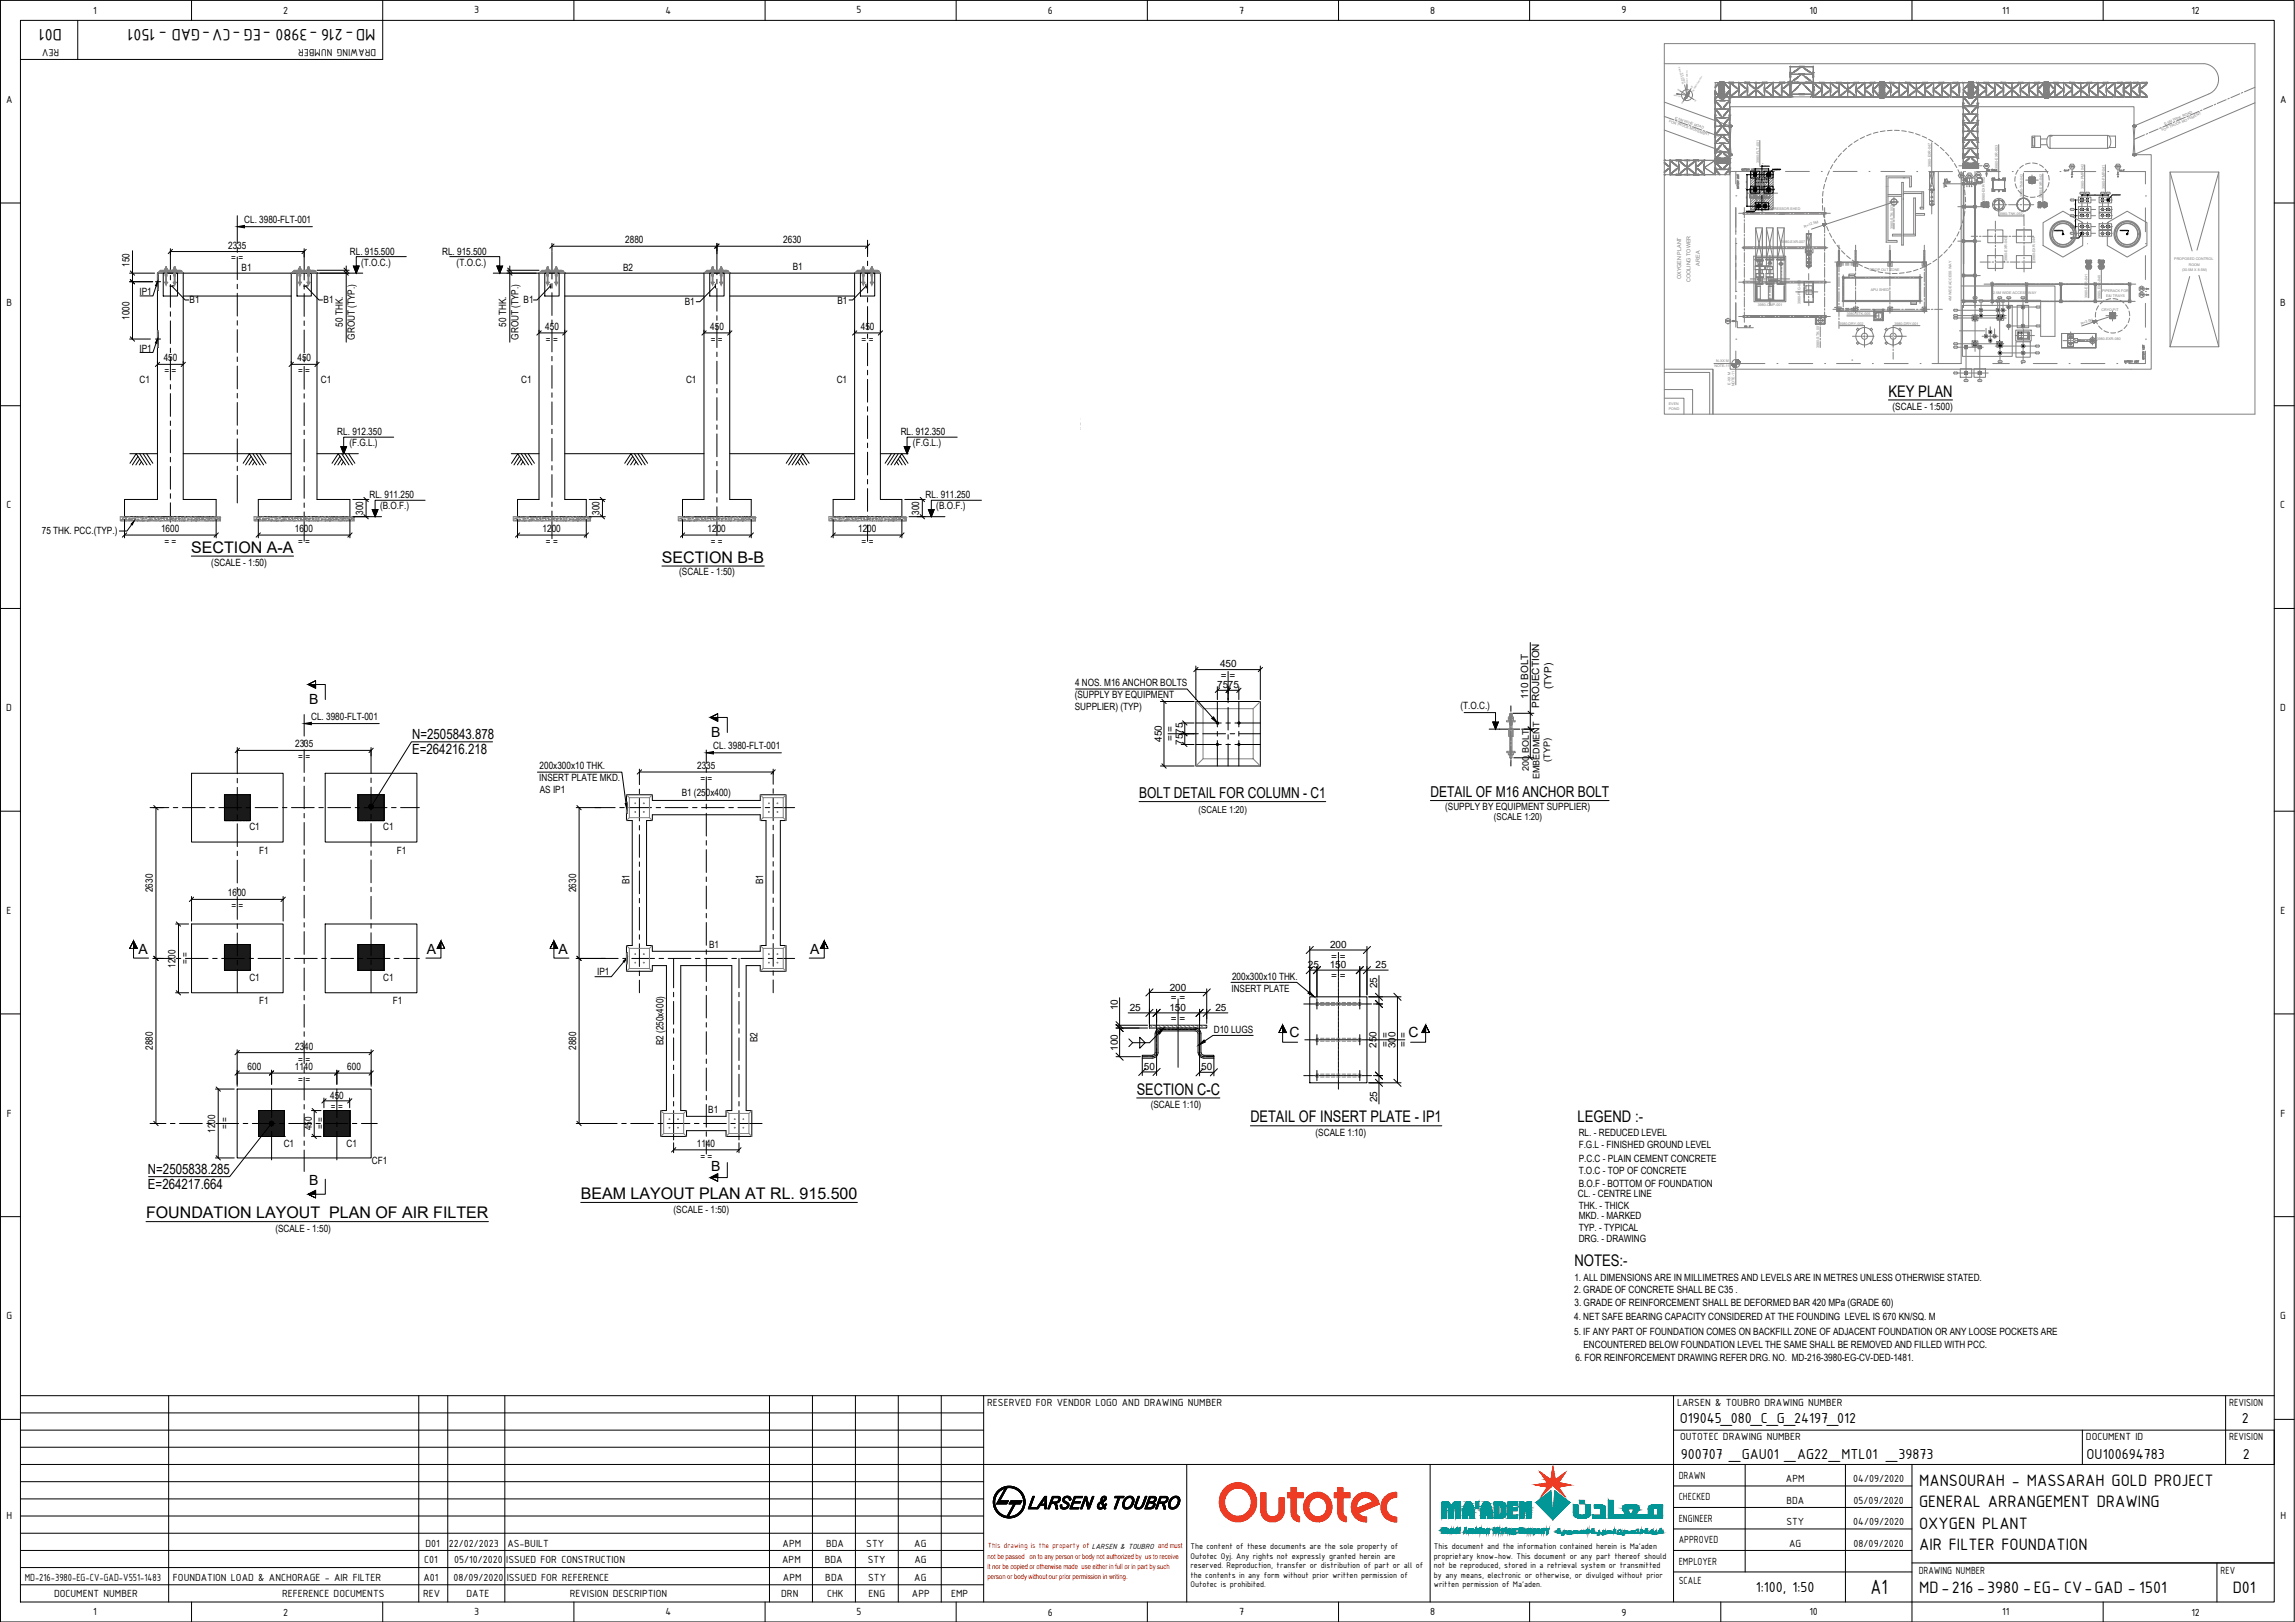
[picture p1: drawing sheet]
<svg xmlns="http://www.w3.org/2000/svg" width="841mm" height="594mm" viewBox="0 0 841 594" stroke-linecap="round" stroke-linejoin="round" font-family="sans-serif">
<defs><g id="words">
<text font-size="8.1" x="685.4" y="583.9">A1</text>
<g font-size="6.5">
<text x="22.7" y="10.6" transform="rotate(-180 22.7 10.6)">D01</text>
<text x="137.6" y="10.6" transform="rotate(-180 137.6 10.6)">MD-216 -3980 -EG -CV-GAD - 1501</text>
<text x="703.3" y="544.3">MANSOURAH - MASSARAH GOLD PROJECT</text>
<text x="703.3" y="552.1">GENERAL ARRANGEMENT DRAWING</text>
<text x="703.3" y="560">OXYGEN PLANT</text>
<text x="703.3" y="567.9">AIR FILTER FOUNDATION</text>
<text x="703.3" y="583.6">MD-216 -3980 -EG- CV-GAD - 1501</text>
<text x="818.2" y="583.6">D01</text>
</g>
<g font-size="5.9">
<text x="692" y="145.3">KEY PLAN</text>
<text x="70.1" y="202.5">SECTION A-A</text>
<text x="242.6" y="206.1">SECTION B-B</text>
<text x="416.6" y="400.9">SECTION C-C</text>
<text x="458.2" y="411.1">DETAIL OF INSERT PLATE - IP1</text>
<text x="578.1" y="411">LEGEND :-</text>
<text x="212.8" y="439.2">BEAM LAYOUT PLAN AT RL. 915.500</text>
<text x="53.5" y="446.2">FOUNDATION LAYOUT PLAN OF AIR FILTER</text>
<text x="577" y="463.8">NOTES:-</text>
</g>
<g font-size="5.7">
<text x="615.6" y="521.2">O19045_080_C_G_24197_012</text>
<text x="821.5" y="521.2">2</text>
<text x="615.9" y="534.3">900707 _GAU01 _AG22_MTL01 _39873</text>
<text x="764.7" y="534.3">OU100694783</text>
<text x="821.9" y="534.3">2</text>
<text x="643.5" y="583.1">1:100, 1:50</text>
</g>
<g font-size="5.5">
<text x="417.4" y="292.4">BOLT DETAIL FOR COLUMN - C1</text>
<text x="524.2" y="292.1">DETAIL OF M16 ANCHOR BOLT</text>
</g>
<g font-size="5.1">
<text x="113.2" y="257.7">B</text>
<text x="260.6" y="269.8">B</text>
<text x="151" y="270.7">N=2505843.878</text>
<text x="151" y="276.2">E=264216.218</text>
<text x="50.7" y="349.3">A</text>
<text x="156.4" y="349.3">A</text>
<text x="204.7" y="349.3">A</text>
<text x="296.8" y="349.3">A</text>
<text x="472.6" y="379.9">C</text>
<text x="516.2" y="379.9">C</text>
<text x="54.2" y="430">N=2505838.285</text>
<text x="260.6" y="428.9">B</text>
<text x="54.2" y="435.5">E=264217.664</text>
<text x="113.2" y="434.1">B</text>
</g>
<g font-size="4.1">
<text x="34.2" y="5">1</text>
<text x="103.8" y="5.1">2</text>
<text x="173.8" y="4.9">3</text>
<text x="243.8" y="5">4</text>
<text x="313.9" y="4.9">5</text>
<text x="384" y="5.1">6</text>
<text x="454.1" y="5">7</text>
<text x="524.1" y="5">8</text>
<text x="594.2" y="4.9">9</text>
<text x="663.1" y="5">10</text>
<text x="733.7" y="5">11</text>
<text x="803.1" y="5.1">12</text>
<text x="21.7" y="17.9" transform="rotate(-180 21.7 17.9)">REV</text>
<text x="137.8" y="17.9" transform="rotate(-180 137.8 17.9)">DRAWING NUMBER</text>
<text x="2.2" y="37.7">A</text>
<text x="835.5" y="37.7">A</text>
<text x="2.4" y="112">B</text>
<text x="835.6" y="112">B</text>
<text x="2.4" y="186.2">C</text>
<text x="835.6" y="186.2">C</text>
<text x="2.3" y="260.5">D</text>
<text x="835.6" y="260.5">D</text>
<text x="2.4" y="334.7">E</text>
<text x="835.7" y="334.7">E</text>
<text x="2.5" y="409">F</text>
<text x="835.7" y="409">F</text>
<text x="2.4" y="483.2">G</text>
<text x="835.6" y="483.2">G</text>
<text x="361.8" y="514.9">RESERVED FOR VENDOR LOGO AND DRAWING NUMBER</text>
<text x="614.6" y="514.9">LARSEN &amp; TOUBRO DRAWING NUMBER</text>
<text x="816.9" y="514.9">REVISION</text>
<text x="615.7" y="527.4">OUTOTEC DRAWING NUMBER</text>
<text x="764.4" y="527.4">DOCUMENT ID</text>
<text x="816.9" y="527.4">REVISION</text>
<text x="615.2" y="541.6">DRAWN</text>
<text x="654.5" y="542.9">APM</text>
<text x="679.2" y="542.9">04/09/2020</text>
<text x="615.2" y="549.5">CHECKED</text>
<text x="654.6" y="550.8">BDA</text>
<text x="679.3" y="550.8">05/09/2020</text>
<text x="2.4" y="556.4">H</text>
<text x="615.2" y="557.4">ENGINEER</text>
<text x="835.7" y="556.4">H</text>
<text x="654.6" y="558.7">STY</text>
<text x="679.2" y="558.7">04/09/2020</text>
<text x="155.9" y="566.6">D01</text>
<text x="164.4" y="566.6">22/02/2023</text>
<text x="185.9" y="566.6">AS-BUILT</text>
<text x="286.8" y="566.6">APM</text>
<text x="302.8" y="566.7">BDA</text>
<text x="317.5" y="566.6">STY</text>
<text x="335" y="566.6">AG</text>
<text x="615.2" y="565.2">APPROVED</text>
<text x="655.7" y="566.6">AG</text>
<text x="679.3" y="566.6">08/09/2020</text>
<text x="155.4" y="572.6">C01</text>
<text x="166.4" y="572.6">05/10/2020</text>
<text x="185.5" y="572.6">ISSUED FOR CONSTRUCTION</text>
<text x="286.6" y="572.6">APM</text>
<text x="302.2" y="572.6">BDA</text>
<text x="318" y="572.6">STY</text>
<text x="335.1" y="572.6">AG</text>
<text x="615.2" y="573.1">EMPLOYER</text>
<text x="9.1" y="578.9">MD-216-3980-EG-CV-GAD-V551-1483</text>
<text x="63.4" y="578.9">FOUNDATION LOAD &amp; ANCHORAGE - AIR FILTER</text>
<text x="155.2" y="578.9">A01</text>
<text x="166.2" y="578.9">08/09/2020</text>
<text x="185.7" y="578.9">ISSUED FOR REFERENCE</text>
<text x="286.9" y="578.9">APM</text>
<text x="302.4" y="578.9">BDA</text>
<text x="318.2" y="578.9">STY</text>
<text x="335" y="578.9">AG</text>
<text x="615.2" y="580.3">SCALE</text>
<text x="703.1" y="576.3">DRAWING NUMBER</text>
<text x="813.8" y="576.3">REV</text>
<text x="19.8" y="584.9">DOCUMENT NUMBER</text>
<text x="103.4" y="584.9">REFERENCE DOCUMENTS</text>
<text x="155.1" y="584.9">REV</text>
<text x="171" y="584.9">DATE</text>
<text x="208.8" y="584.9">REVISION DESCRIPTION</text>
<text x="286.3" y="584.9">DRN</text>
<text x="303.1" y="584.9">CHK</text>
<text x="318.3" y="584.9">ENG</text>
<text x="334.2" y="584.9">APP</text>
<text x="348.6" y="584.9">EMP</text>
<text x="34.2" y="591.6">1</text>
<text x="103.8" y="591.7">2</text>
<text x="173.8" y="591.6">3</text>
<text x="243.8" y="591.6">4</text>
<text x="313.9" y="591.6">5</text>
<text x="384" y="591.7">6</text>
<text x="454.1" y="591.6">7</text>
<text x="524.1" y="591.6">8</text>
<text x="594.2" y="591.7">9</text>
<text x="663.1" y="591.6">10</text>
<text x="733.7" y="591.6">11</text>
<text x="803.1" y="591.7">12</text>
</g>
<g font-size="3.7">
<text x="89.5" y="81.8">CL. 3980-FLT-001</text>
<text x="229.2" y="89.1">2880</text>
<text x="287" y="89.1">2630</text>
<text x="83.6" y="91">2335</text>
<text x="84.8" y="95.8">= =</text>
<text x="128.2" y="93.2">RL. 915.500</text>
<text x="162" y="93.2">RL. 915.500</text>
<text x="47.5" y="97.8" transform="rotate(-90 47.5 97.8)">150</text>
<text x="88.5" y="99.3">B1</text>
<text x="132.4" y="97.3">(T.O.C.)</text>
<text x="167.3" y="97.3">(T.O.C.)</text>
<text x="228.3" y="99.3">B2</text>
<text x="290.5" y="99">B1</text>
<text x="51.1" y="108">IP1</text>
<text x="69.5" y="111.1">B1</text>
<text x="118.6" y="111.1">B1</text>
<text x="191.9" y="111.1">B1</text>
<text x="250.9" y="111.8">B1</text>
<text x="306.9" y="111.2">B1</text>
<text x="47.5" y="117.1" transform="rotate(-90 47.5 117.1)">1000</text>
<text x="125.6" y="119.7" transform="rotate(-90 125.6 119.7)">50 THK.</text>
<text x="185.5" y="119.7" transform="rotate(-90 185.5 119.7)">50 THK.</text>
<text x="130" y="124.4" transform="rotate(-90 130 124.4)">GROUT (TYP.)</text>
<text x="189.9" y="124.4" transform="rotate(-90 189.9 124.4)">GROUT (TYP.)</text>
<text x="199.8" y="120.8">450</text>
<text x="200.1" y="125.6">= =</text>
<text x="260.3" y="120.8">450</text>
<text x="260.5" y="125.6">= =</text>
<text x="315.5" y="120.8">450</text>
<text x="315.8" y="125.6">= =</text>
<text x="51.1" y="128.7">IP1</text>
<text x="60" y="132.3">450</text>
<text x="60.2" y="137.1">= =</text>
<text x="109" y="132.3">450</text>
<text x="109.3" y="137.1">= =</text>
<text x="51.1" y="140.3">C1</text>
<text x="117.6" y="140.3">C1</text>
<text x="191" y="140.3">C1</text>
<text x="251.4" y="140.3">C1</text>
<text x="306.6" y="140.3">C1</text>
<text x="693.5" y="150.1">(SCALE - 1:500)</text>
<text x="123.6" y="159.4">RL. 912.350</text>
<text x="330.1" y="159.4">RL. 912.350</text>
<text x="128.1" y="163.4">(F.G.L.)</text>
<text x="334.6" y="163.4">(F.G.L.)</text>
<text x="135.4" y="182.5">RL. 911.250</text>
<text x="339.2" y="182.5">RL. 911.250</text>
<text x="133.1" y="188.6" transform="rotate(-90 133.1 188.6)">300</text>
<text x="139.3" y="186.5">(B.O.F.)</text>
<text x="219.7" y="188.6" transform="rotate(-90 219.7 188.6)">300</text>
<text x="336.9" y="188.6" transform="rotate(-90 336.9 188.6)">300</text>
<text x="343.1" y="186.5">(B.O.F.)</text>
<text x="15.3" y="195.7">75 THK. PCC.(TYP.)</text>
<text x="59" y="194.9">1600</text>
<text x="108" y="194.9">1600</text>
<text x="198.8" y="194.9">1200</text>
<text x="259.3" y="194.9">1200</text>
<text x="314.5" y="194.9">1200</text>
<text x="60.2" y="199.6">= =</text>
<text x="109.3" y="199.6">= =</text>
<text x="200.1" y="199.6">= =</text>
<text x="260.5" y="199.6">= =</text>
<text x="315.8" y="199.6">= =</text>
<text x="77.4" y="207.4">(SCALE - 1:50)</text>
<text x="248.9" y="210.7">(SCALE - 1:50)</text>
<text x="447.1" y="244.4">450</text>
<text x="394" y="251.2">4 NOS. M16 ANCHOR BOLTS</text>
<text x="447.4" y="248.7">= =</text>
<text x="393.8" y="255.6">(SUPPLY BY EQUIPMENT</text>
<text x="446" y="252.2">7575</text>
<text x="560.1" y="256" transform="rotate(-90 560.1 256)">110 BOLT</text>
<text x="568.5" y="252.4" transform="rotate(-90 568.5 252.4)">(TYP)</text>
<text x="114" y="263.8">CL. 3980-FLT-001</text>
<text x="393.9" y="260">SUPPLIER) (TYP)</text>
<text x="535.2" y="259.6">(T.O.C.)</text>
<text x="564.1" y="259.3" transform="rotate(-90 564.1 259.3)">PROJECTION</text>
<text x="108.2" y="273.7">2335</text>
<text x="261.4" y="274.5">CL. 3980-FLT-001</text>
<text x="425.7" y="271.8" transform="rotate(-90 425.7 271.8)">450</text>
<text x="430.1" y="271.4" transform="rotate(-90 430.1 271.4)">= =</text>
<text x="433.5" y="272.8" transform="rotate(-90 433.5 272.8)">7575</text>
<text x="109.3" y="278.5">= =</text>
<text x="197.7" y="281.5">200x300x10 THK.</text>
<text x="255.5" y="281.7">2335</text>
<text x="197.6" y="285.9">INSERT PLATE MKD.</text>
<text x="256.7" y="286.4">= =</text>
<text x="197.8" y="290.3">AS IP1</text>
<text x="249.8" y="291.5">B1 (250x400)</text>
<text x="529.6" y="296.5">(SUPPLY BY EQUIPMENT SUPPLIER)</text>
<text x="91.4" y="304.1">C1</text>
<text x="140.4" y="304.1">C1</text>
<text x="95" y="312.9">F1</text>
<text x="145.4" y="312.9">F1</text>
<text x="230.7" y="323.9" transform="rotate(-90 230.7 323.9)">B1</text>
<text x="279.7" y="323.9" transform="rotate(-90 279.7 323.9)">B1</text>
<text x="56" y="326.7" transform="rotate(-90 56 326.7)">2630</text>
<text x="83.5" y="328.3">1600</text>
<text x="211.1" y="326.7" transform="rotate(-90 211.1 326.7)">2630</text>
<text x="84.8" y="333.1">= =</text>
<text x="259.9" y="347.3">B1</text>
<text x="487.4" y="347.1">200</text>
<text x="69" y="353.2" transform="rotate(-90 69 353.2)">= =</text>
<text x="487.8" y="351.5">= =</text>
<text x="64.3" y="354.5" transform="rotate(-90 64.3 354.5)">1200</text>
<text x="91.4" y="359.3">C1</text>
<text x="140.4" y="359.3">C1</text>
<text x="218.9" y="356.9">IP1</text>
<text x="451.5" y="358.8">200x300x10 THK.</text>
<text x="479.3" y="354.6">25</text>
<text x="487.3" y="354.6">150</text>
<text x="487.8" y="358.6">= =</text>
<text x="504.1" y="354.6">25</text>
<text x="428.7" y="362.8">200</text>
<text x="451.3" y="363.2">INSERT PLATE</text>
<text x="504.6" y="361.9" transform="rotate(-90 504.6 361.9)">25</text>
<text x="95" y="367.7">F1</text>
<text x="144" y="367.7">F1</text>
<text x="409.6" y="370" transform="rotate(-90 409.6 370)">10</text>
<text x="414" y="370.3">25</text>
<text x="428.5" y="370.1">150</text>
<text x="429" y="366.8">= =</text>
<text x="445.4" y="370.3">25</text>
<text x="429" y="374.5">= =</text>
<text x="243.2" y="382.9" transform="rotate(-90 243.2 382.9)">B2 (250x400)</text>
<text x="277.6" y="381.8" transform="rotate(-90 277.6 381.8)">B2</text>
<text x="444.8" y="378.3">D10 LUGS</text>
<text x="504.4" y="383.9" transform="rotate(-90 504.4 383.9)">250</text>
<text x="508.8" y="383.5" transform="rotate(-90 508.8 383.5)">= =</text>
<text x="511.4" y="383.9" transform="rotate(-90 511.4 383.9)">300</text>
<text x="515.4" y="383.5" transform="rotate(-90 515.4 383.5)">= =</text>
<text x="56" y="384.6" transform="rotate(-90 56 384.6)">2880</text>
<text x="108.2" y="384.4">2340</text>
<text x="109.3" y="389.2">= =</text>
<text x="211.1" y="384.6" transform="rotate(-90 211.1 384.6)">2880</text>
<text x="409.6" y="385" transform="rotate(-90 409.6 385)">100</text>
<text x="90.7" y="391.9">600</text>
<text x="108" y="391.9">1140</text>
<text x="127.3" y="391.9">600</text>
<text x="419.2" y="391.9">50</text>
<text x="440.2" y="392">50</text>
<text x="109.3" y="396.7">= =</text>
<text x="121" y="402.4">450</text>
<text x="121.3" y="406.7">= =</text>
<text x="259.5" y="407.8">B1</text>
<text x="421.7" y="405.9">(SCALE 1:10)</text>
<text x="504.6" y="403.8" transform="rotate(-90 504.6 403.8)">25</text>
<text x="83.7" y="413.7" transform="rotate(-90 83.7 413.7)">= =</text>
<text x="114.3" y="413.9" transform="rotate(-90 114.3 413.9)">450</text>
<text x="118.7" y="413.7" transform="rotate(-90 118.7 413.7)">= =</text>
<text x="78.9" y="414.9" transform="rotate(-90 78.9 414.9)">1200</text>
<text x="482.1" y="416.1">(SCALE 1:10)</text>
<text x="578.5" y="416.2">RL. - REDUCED LEVEL</text>
<text x="104" y="420.1">C1</text>
<text x="127" y="420.1">C1</text>
<text x="255.4" y="420">1140</text>
<text x="256.7" y="424.8">= =</text>
<text x="578.5" y="420.5">F.G.L - FINISHED GROUND LEVEL</text>
<text x="578.5" y="425.5">P.C.C - PLAIN CEMENT CONCRETE</text>
<text x="136.3" y="426.4">CF1</text>
<text x="578.5" y="430">T.O.C - TOP OF CONCRETE</text>
<text x="578.5" y="434.9">B.O.F - BOTTOM OF FOUNDATION</text>
<text x="578.2" y="438.5">CL. - CENTRE LINE</text>
<text x="578.5" y="442.7">THK. - THICK</text>
<text x="246.8" y="444.4">(SCALE - 1:50)</text>
<text x="578.5" y="446.4">MKD. - MARKED</text>
<text x="100.9" y="451.4">(SCALE - 1:50)</text>
<text x="578.5" y="450.8">TYP. - TYPICAL</text>
<text x="578.5" y="454.8">DRG. - DRAWING</text>
<text x="576.9" y="473.7">2. GRADE OF CONCRETE SHALL BE C35 .</text>
<text x="577" y="469.2">1. ALL DIMENSIONS ARE IN MILLIMETRES AND LEVELS ARE IN METRES UNLESS OTHERWISE STATED.</text>
<text x="577" y="478.3">3. GRADE OF REINFORCEMENT SHALL BE DEFORMED BAR 420 MPa (GRADE 60)</text>
<text x="576.9" y="483.6">4. NET SAFE BEARING CAPACITY CONSIDERED AT THE FOUNDING LEVEL IS 670 KN/SQ. M</text>
<text x="576.9" y="488.9">5. IF ANY PART OF FOUNDATION COMES ON BACKFILL ZONE OF ADJACENT FOUNDATION OR ANY LOOSE POCKETS ARE</text>
<text x="580.3" y="493.7">ENCOUNTERED BELOW FOUNDATION LEVEL THE SAME SHALL BE REMOVED AND FILLED WITH PCC.</text>
<text x="577.3" y="498.7">6. FOR REINFORCEMENT DRAWING REFER DRG. NO. MD-216-3980-EG-CV-DED-1481.</text>
</g>
<text font-size="3.5" fill="#808080" x="711.6" y="69.5">AL</text>
<g font-size="3.5">
<text x="439.3" y="297.7">(SCALE 1:20)</text>
<text x="547.5" y="300.2">(SCALE 1:20)</text>
</g>
<g font-size="3.3">
<text x="568.1" y="279.1" transform="rotate(-90 568.1 279.1)">(TYP)</text>
<text x="560.2" y="282.3" transform="rotate(-90 560.2 282.3)">200 BOLT</text>
<text x="564.1" y="285.3" transform="rotate(-90 564.1 285.3)">EMBEDMENT</text>
<text x="436.2" y="567.3">The content of these documents are the sole property of</text>
<text x="525.5" y="567.3">This document and the information contained herein is Ma'aden</text>
<text x="436.2" y="570.8">Outotec Oyj. Any rights not expressly granted herein are</text>
<text x="436.2" y="574.4">reserved. Reproduction, transfer or distribution of part or all of</text>
<text x="525.5" y="570.8">proprietary know-how. This document or any part thereof should</text>
<text x="525.5" y="574.4">not be reproduced, stored in a retrieval system or transmitted</text>
<text x="436.2" y="577.8">the contents in any form without prior written permission of</text>
<text x="436.2" y="581.3">Outotec is prohibited.</text>
<text x="525.5" y="577.8">by any means, electronic or otherwise, or divulged without prior</text>
<text x="525.5" y="581.3">written permission of Ma'aden.</text>
</g>
<g font-size="3.1" fill="#808080">
<text x="757.4" y="62.4">TP6</text>
<text x="720.4" y="69.5">2</text>
<text x="721.1" y="69.5">4</text>
<text x="757.8" y="66.3">6</text>
<text x="782.8" y="109.4">TP9</text>
</g>
<text font-size="2.9" fill="#f00" x="362" y="567.1">This drawing is the property of LARSEN &amp; TOUBRO and must</text>
<g font-size="2.6" fill="#f00">
<text x="361.9" y="570.9">not be passed on to any person or body not authorized by us to receive</text>
<text x="361.9" y="574.7">it nor be copied or otherwise made use either in full or in part by such</text>
<text x="361.9" y="578.5">person or body without our prior permission in writing.</text>
</g>
<g font-size="2" fill="#808080">
<text x="623" y="97.3" transform="rotate(-90 623 97.3)">AREA</text>
<text x="616.1" y="102.3" transform="rotate(-90 616.1 102.3)">OXYGEN PLANT</text>
<text x="619.5" y="103.4" transform="rotate(-90 619.5 103.4)">COOLING TOWER</text>
</g>
<g font-size="1.3" fill="#808080">
<text x="611.5" y="44.7" transform="rotate(19 611.5 44.7)">FOR TRUCK MOVEMENT</text>
<text x="613.7" y="43.6" transform="rotate(19 613.7 43.6)">C 5M WIDE ROAD</text>
<text x="613.8" y="44.1" transform="rotate(17 613.8 44.1)">L</text>
<text x="793.3" y="45.8" transform="rotate(-23 793.3 45.8)">C 5M WIDE ROAD</text>
<text x="793.7" y="46.2" transform="rotate(-21 793.7 46.2)">L</text>
<text x="792.4" y="48.1" transform="rotate(-23 792.4 48.1)">FOR TRUCK MOVEMENT</text>
<text x="644.7" y="59.7" transform="rotate(-90 644.7 59.7)">3980-FLT-001</text>
<text x="707.6" y="61" transform="rotate(-90 707.6 61)">3980-EXR-047</text>
<text x="732.2" y="61.9" transform="rotate(-90 732.2 61.9)">3980-EXR-053</text>
<text x="763.7" y="69.1" transform="rotate(-90 763.7 69.1)">3980-PMP-042</text>
<text x="771.4" y="69.2" transform="rotate(-90 771.4 69.2)">3980-PMP-041</text>
<text x="646.2" y="77.1">COMPRESSOR SHED</text>
<text x="727.4" y="73.7" transform="rotate(-90 727.4 73.7)">3980-EXR-052</text>
<text x="741.3" y="72.3" transform="rotate(-90 741.3 72.3)">3980-TNK-042</text>
<text x="748.4" y="72.5" transform="rotate(-90 748.4 72.5)">3980-EXR-042</text>
<text x="661.3" y="83.3" transform="rotate(-19 661.3 83.3)">R=12.5M</text>
<text x="693.7" y="83.8" transform="rotate(-90 693.7 83.8)">3980-STK-003</text>
<text x="732.7" y="78.8">3980-TNK-052</text>
<text x="652.8" y="89.1">3980-EXR-007</text>
<text x="735.5" y="95.6" transform="rotate(-90 735.5 95.6)">3980-EXR-043</text>
<text x="745.8" y="95.7" transform="rotate(-90 745.8 95.7)">3980-EXR-044</text>
<text x="796.8" y="95.4">PROPOSED CONTROL</text>
<text x="685.2" y="99.4">DROP OUT ZONE</text>
<text x="799.6" y="99.2">(30.5M X 8.5M)</text>
<text x="802.1" y="97.3">ROOM</text>
<text x="685.6" y="106.7">APU SHED</text>
<text x="730.4" y="107.8">2.5M WIDE ACCESS WAY</text>
<text x="770.3" y="106.9">PIPERACK FOR</text>
<text x="644.2" y="111.9">3980-CMP-001</text>
<text x="659.8" y="111.4" transform="rotate(-90 659.8 111.4)">3980-PKG-060</text>
<text x="715.2" y="110.4" transform="rotate(-90 715.2 110.4)">4M WIDE ACCESS WAY</text>
<text x="765" y="109.1" transform="rotate(-90 765 109.1)">3980-EXR-041</text>
<text x="769.8" y="109.4" transform="rotate(-90 769.8 109.4)">3980-EXR-040</text>
<text x="770.1" y="113.8">CRYO PIT</text>
<text x="771.8" y="108.7">E&amp;I TRAYS</text>
<text x="674.1" y="119">3980-DRY-002</text>
<text x="676.8" y="115.5">3980-STK-005</text>
<text x="694.3" y="119">3980-DRY-001</text>
<text x="762.8" y="118.9" transform="rotate(-19 762.8 118.9)">R=3.0M</text>
<text x="768.4" y="124.5">3980-EXR-080</text>
<text x="666.6" y="127.4" transform="rotate(-90 666.6 127.4)">3980-STK-001</text>
<text x="628.3" y="134.6">NOTE-11</text>
<text x="628.9" y="132.6">N-XX M</text>
<text x="634.2" y="140.9" transform="rotate(-90 634.2 140.9)">E-XX M</text>
<text x="635.7" y="141.4" transform="rotate(-90 635.7 141.4)">NOTE-11</text>
<text x="611.6" y="148.4">EVEN</text>
<text x="611.6" y="150.1">POND</text>
</g>
<g font-size=".9" fill="#808080">
<text x="614.6" y="33" transform="rotate(33 614.6 33)">W</text>
<text x="619.6" y="32" transform="rotate(32 619.6 32)">N</text>
<text x="616.1" y="37.8" transform="rotate(36 616.1 37.8)">S</text>
<text x="620.9" y="36.9" transform="rotate(34 620.9 36.9)">E</text>
</g>
<text font-size=".9" x="643.5" y="66.6">AIR FILTER</text>
<g font-size=".7" fill="#808080">
<text x="613.4" y="35.2" transform="rotate(7 613.4 35.2)">MECCA</text>
<text x="617" y="30.7" transform="rotate(-103 617 30.7)">PREVAILING WIND</text>
<text x="617.6" y="30.5" transform="rotate(-103 617.6 30.5)">DIRECTION</text>
<text x="618.5" y="30.8" transform="rotate(-90 618.5 30.8)">PLANT NORTH</text>
<text x="620.5" y="33.6" transform="rotate(-58 620.5 33.6)">GEODETIC NORTH</text>
</g>
<g font-size=".6" fill="#808080">
<text x="762.3" y="71">P41-1</text>
<text x="764.4" y="71">P41-2</text>
<text x="769.9" y="71">P41-3</text>
<text x="771.9" y="71">P41-4</text>
<text x="758.7" y="73.4">P41-E</text>
<text x="758.7" y="76.8">P41-E</text>
<text x="758.7" y="79.2">P41-E</text>
<text x="758.7" y="83.2">P41-E</text>
<text x="758.7" y="85.6">P41-A</text>
<text x="716" y="113.8">P03-B</text>
<text x="723.3" y="109.2">CB-1</text>
<text x="725.3" y="110.4">P03-1</text>
<text x="731.4" y="110.4">P03-2</text>
<text x="732.3" y="109.2">CB-1</text>
<text x="733.4" y="110.4">P03-3</text>
<text x="735.5" y="109.2">TC1-A</text>
<text x="740.7" y="109.2">TC1-B</text>
<text x="746.2" y="112.7">TC1-2</text>
<text x="716" y="115.8">P03-A</text>
<text x="716.1" y="116.6">CB-B</text>
<text x="746.2" y="119.6">TC1-1</text>
<text x="716.1" y="127.4">ST-B</text>
<text x="716.1" y="126.1">CB-A</text>
<text x="746" y="126.9">TC1-1</text>
<text x="746" y="129.4">TC1-1</text>
<text x="716.1" y="136.8">ST-A</text>
<text x="732.3" y="132.6">TC2-A</text>
<text x="740.8" y="132.6">TC2-B</text>
<text x="719.9" y="139.6">ST-1</text>
<text x="725" y="139.6">ST-2</text>
</g>
<g font-size=".5">
<text x="645.8" y="60.1">a</text>
<text x="649.6" y="61.9">N=2505843.878</text>
<text x="649.6" y="62.5">E=264216.218</text>
<text x="639.6" y="69.3">a</text>
<text x="650.2" y="69.3">a</text>
<text x="639.9" y="77.4">N=2505838.285</text>
<text x="639.9" y="77.9">E=264217.664</text>
<text x="645.8" y="77.7">a</text>
</g>
<g font-size=".5" fill="#808080">
<text x="774.1" y="71.3">N=2505871.546</text>
<text x="774.1" y="71.8">E=264268.836</text>
<text x="752.8" y="84.4">N=2505862.303</text>
<text x="752.8" y="84.9">E=264265.291</text>
<text x="758.8" y="87.1">N=2505864.173</text>
<text x="758.8" y="87.6">E=264268.019</text>
<text x="776.9" y="84.3" transform="rotate(1 776.9 84.3)">N=2505868.243</text>
<text x="777" y="84.9" transform="rotate(1 777 84.9)">E=264274.797</text>
</g>
<g font-size=".4">
<text x="645.3" y="61.7">2335</text>
<text x="645.5" y="62.2">= =</text>
<text x="645.9" y="60.8">CL. 3980-FLT-001</text>
<text x="640.1" y="67.1" transform="rotate(-90 640.1 67.1)">2630</text>
<text x="763.7" y="71.4">986</text>
<text x="767.4" y="71.4">2628</text>
<text x="771.3" y="71.4">986</text>
<text x="640.1" y="72.8" transform="rotate(-90 640.1 72.8)">2880</text>
<text x="760.5" y="75.3" transform="rotate(-90 760.5 75.3)">1650</text>
<text x="760.5" y="81.3" transform="rotate(-90 760.5 81.3)">1890</text>
<text x="760.5" y="78.2" transform="rotate(-90 760.5 78.2)">1100</text>
<text x="760.5" y="84.6" transform="rotate(-90 760.5 84.6)">1180</text>
</g>
</g></defs>
<!-- layer: CI-EXISTING -->
<g fill="none" stroke="#1a1a1a" stroke-width=".37">
<path d="M642.7 69h.2M642.7 69.6l.7-.6zM642.7 69.7l.8-.7zM642.7 63.5h.1M642.7 63.6h.1M642.7 63.9l.5-.4zM642.7 63.9l.6-.4zM642.7 64l.6-.5zM642.7 64.1l.7-.6zM642.7 64.2l.8-.7zM642.7 64.4l1-.9zM642.8 64.4l.9-.8z"/>
<path d="M642.9 69l-.2 .1zM642.9 69l-.2 .2zM642.9 63.5l-.2 .3 .4-.3-.4 .3M643 69l-.3 .2zM643 69.9l.7-.6zM643 69l-.3 .3zM643.1 69l-.4 .4zM643.1 69.9l.6-.5zM643.3 64.4l.4-.3zM643.6 69l-.9 .8 .9-.8-.9 .8 .9-.8-.9 .8 .9-.8-.9 .8 .9-.8-.9 .8 .9-.8-.9 .8 .9-.8-.9 .8 .9-.8-.9 .8 .9-.8-.9 .8 .9-.8-.9 .8 .9-.8-.9 .8 .9-.8-.9 .8 .9-.8-.9 .8 .9-.8-.9 .8 .9-.8-.9 .8 .9-.8-.9 .8 .9-.8-.9 .8 .9-.8-.9 .8 .9-.8-.9 .8 .9-.8-.9 .8 .9-.8-.9 .8 .9-.8-.9 .8 .9-.8-.9 .8 .9-.8-.9 .8 .9-.8-.9 .8 .9-.8-.9 .8 .9-.8-.9 .8 .9-.8-.9 .8 .9-.8-.9 .8 .9-.8-.9 .8 .9-.8-.9 .8 .9-.8-.9 .8 .9-.8-.9 .8 .9-.8-.9 .8 .9-.8-.9 .8 .9-.8-.9 .8 .9-.8-.9 .8 .9-.8-.9 .8 .9-.8-.9 .8 .9-.8-.9 .8 .9-.8-.9 .8 .9-.8-.9 .8 .9-.8-.9 .8 .9-.8-.9 .8 .9-.8-.9 .8 .9-.8-.9 .8 .9-.8-.9 .8 .9-.8-.9 .8 .9-.8-.9 .8 .9-.8-.9 .8 .9-.8-.9 .8 .9-.8-.9 .8 .9-.8-.9 .8 .9-.8-.9 .8 .9-.8-.9 .8 .9-.8-.9 .8 .9-.8-.9 .8 .9-.8-.9 .8 .8-.8-.8 .8 .8-.8-.8 .8 .8-.8-.8 .8 .8-.8-.8 .8 .8-.8-.8 .8 .8-.8-.8 .8 .8-.8-.8 .8 .8-.8-.8 .8 .8-.8-.8 .8 .8-.8-.8 .8 .8-.8-.8 .8 .8-.8-.8 .8 .8-.8-.8 .8 .8-.8-.8 .8 .8-.8-.8 .8 .8-.8-.8 .8 .8-.8-.8 .8 .8-.8-.8 .8 .8-.8-.8 .8 .8-.8-.8 .8 .8-.8-.8 .8 .8-.8-.8 .7 .8-.7-.8 .7 .8-.7-.8 .7 .8-.7-.8 .7 .8-.7-.8 .7 .8-.7-.8 .7 .8-.7-.8 .7 .8-.7-.8 .7 .8-.7-.8 .7 .8-.7-.8 .7 .8-.7-.8 .7 .8-.7-.8 .7 .8-.7-.8 .7 .8-.7-.8 .7 .8-.7-.8 .7 .8-.7-.8 .7 .8-.7-.8 .7 .8-.7-.8 .7 .8-.7-.8 .7 .8-.7-.8 .7 .8-.7-.8 .7 .8-.7-.8 .7 .8-.7-.8 .7 .8-.7-.8 .7 .8-.7-.8 .7 .8-.7-.8 .7 .8-.7-.8 .7 .8-.7-.8 .7 .8-.7-.8 .7 .8-.7-.8 .7 .8-.7-.8 .7 .8-.7-.8 .7 .8-.7-.8 .7 .8-.7-.8 .7 .8-.7-.8 .7 .8-.7-.8 .7 .8-.7-.8 .7 .8-.7-.8 .7 .8-.7-.8 .7 .8-.7-.8 .7 .8-.7-.8 .7 .8-.7-.8 .7 .8-.7-.8 .7 .8-.7-.8 .7 .8-.7-.8 .7 .8-.7-.8 .7 .8-.7-.8 .7 .8-.7-.8 .7 .8-.7-.8 .7 .8-.7-.8 .7 .8-.7-.8 .7 .8-.7-.8 .7 .8-.7-.8 .7 .8-.7-.8 .7 .8-.7-.8 .7 .8-.7-.8 .7 .8-.7-.8 .7 .8-.7-.8 .7 .8-.7-.8 .7 .8-.7-.8 .7 .8-.7-.8 .7 .8-.7-.8 .7 .8-.7-.8 .7 .8-.7-.8 .7 .8-.7-.8 .7 .8-.7-.8 .7 .8-.7-.8 .7 .8-.7-.8 .7 .8-.7-.8 .7 .8-.7-.8 .7 .8-.7-.8 .7 .7-.7-.7 .7 .7-.7-.7 .7 .7-.7-.7 .7 .7-.7-.7 .7 .7-.7-.7 .7 .7-.7-.7 .7 .7-.7-.7 .7 .7-.7-.7 .7 .7-.7-.7 .7 .7-.7-.7 .7 .7-.7-.7 .7 .7-.7-.7 .7 .7-.7-.7 .7 .7-.7-.7 .7 .7-.7-.7 .7 .7-.7-.7 .7 .7-.7-.7 .7 .7-.7-.7 .7 .7-.7-.7 .7 .7-.7-.7 .7 .7-.7-.7 .7 .7-.7-.7 .7 .7-.7-.7 .7 .7-.7-.7 .7 .7-.7-.7 .7 .7-.7-.7 .7 .7-.7-.7 .7 .7-.7-.7 .7 .7-.7-.7 .7 .7-.7-.7 .7 .7-.7-.7 .7 .7-.7-.7 .7 .7-.7-.7 .7 .7-.7-.7 .7 .7-.7-.7 .7 .7-.7-.7 .7 .7-.7-.7 .7 .7-.7-.7 .7 .7-.7-.7 .7 .7-.7-.7 .7 .7-.7-.7 .7 .7-.7-.7 .7 .7-.7-.7 .7 .7-.7-.7 .7 .7-.7-.7 .7 .7-.7-.7 .7 .7-.7-.7 .7 .7-.7-.7 .7 .7-.7-.7 .7 .7-.7-.7 .7 .7-.7-.7 .7 .7-.7-.7 .7 .7-.7-.7 .7 .7-.7-.7 .7 .7-.7-.7 .7 .7-.7-.7 .7 .7-.7-.7 .7 .7-.7-.7 .7 .7-.7-.7 .7 .7-.7-.7 .7 .7-.7-.7 .7 .7-.7-.7 .7 .7-.7-.7 .7 .7-.7-.7 .7 .7-.7-.7 .7 .7-.7-.7 .7 .7-.7-.7 .7 .7-.7-.7 .7 .7-.7-.7 .7 .7-.7-.7 .7 .7-.7-.7 .7 .7-.7-.7 .7 .7-.7-.7 .7 .7-.7-.7 .7 .7-.7-.7 .7 .7-.7-.7 .7 .7-.7-.7 .7 .7-.7-.7 .7 .7-.7-.7 .4M643.6 69.9h.1M643.6 63.5l-.9 .9"/>
<path d="M643.6 69l-.9 .8zM643.6 69l-.9 .9zM643.7 69l-.9 .9zM643.7 69.1l-.9 .8zM643.7 69.1l-.8 .8 .8-.8-.8 .8 .8-.8-.8 .8 .8-.8-.8 .8 .8-.8-.8 .8 .8-.8-.8 .8 .8-.8-.8 .8 .8-.8-.8 .8 .8-.8-.8 .8 .8-.8-.8 .8 .8-.8-.8 .8 .8-.8-.8 .8 .8-.8-.8 .8 .8-.8-.8 .8 .8-.8-.8 .8 .8-.8-.8 .8 .8-.8-.8 .8 .8-.8-.8 .8 .8-.8-.8 .8 .8-.8-.8 .8 .8-.8-.8 .8 .8-.8-.8 .8 .8-.8-.8 .8 .8-.8-.8 .8 .8-.8-.8 .8 .8-.8-.8 .8 .8-.8-.8 .8 .8-.8-.8 .8 .8-.8-.8 .8 .8-.8-.8 .8 .8-.8-.8 .8 .8-.8-.8 .8 .8-.8-.8 .8 .8-.8-.8 .8 .8-.8-.8 .8 .8-.8-.8 .8 .8-.7-.8 .7 .8-.7-.8 .7 .8-.7-.8 .7 .8-.7-.8 .7 .8-.7-.8 .7 .8-.7-.8 .7 .8-.7-.8 .7 .8-.7-.8 .7 .8-.7-.8 .7 .8-.7-.8 .7 .8-.7-.8 .7 .8-.7-.8 .7 .8-.7-.8 .7 .8-.7-.8 .7 .8-.7-.8 .7 .8-.7-.8 .7 .8-.7-.8 .7 .8-.7-.8 .7 .8-.7-.8 .7 .8-.7-.8 .7 .8-.7-.8 .7 .8-.7-.7 .7 .7-.7-.7 .7 .7-.7-.7 .7 .7-.7-.7 .7 .7-.7-.7 .7 .7-.7-.7 .7 .7-.7-.7 .7 .7-.7-.7 .7 .7-.7-.7 .7 .7-.7-.7 .7 .7-.7-.7 .7 .7-.7-.7 .7 .7-.7-.7 .7 .7-.7-.7 .7 .7-.7-.7 .7 .7-.7-.7 .7 .7-.7-.7 .7 .7-.7-.7 .7 .7-.7-.7 .7 .7-.7-.7 .7 .7-.7-.7 .7 .7-.7-.7 .7 .7-.7-.7 .7 .7-.7-.7 .7 .7-.7-.7 .7 .7-.7-.7 .7 .7-.7-.7 .7 .7-.7-.7 .7 .7-.7-.7 .7 .7-.7-.7 .7 .7-.7-.7 .7 .7-.7-.7 .7 .7-.7-.7 .7 .7-.7-.7 .7 .7-.7-.7 .7 .7-.7-.7 .7 .7-.7-.7 .7 .7-.7-.7 .7 .7-.7-.7 .7 .7-.7-.7 .7 .7-.7-.7 .7 .7-.7-.7 .7 .7-.7-.7 .7 .7-.7-.7 .7 .7-.7-.7 .7 .7-.7-.7 .7 .7-.7-.7 .7 .7-.7-.7 .7 .7-.7-.7 .7 .7-.7-.7 .7 .7-.7-.7 .7 .7-.7-.7 .7 .7-.7-.7 .7 .7-.7-.7 .7 .7-.7-.7 .7 .7-.7-.7 .7 .7-.7-.7 .7 .7-.7-.5 .7M643.7 69.4l-.5 .5zM643.7 69.5l-.4 .4zM643.7 69.6l-.3 .3zM643.7 69.7l-.2 .2 .2-.2-.2 .2 .2-.2-.2 .2 .2-.2-.2 .2 .2-.2-.2 .2 .2-.2-.2 .2 .2-.2-.2 .2 .2-.2-.2 .2 .2-.2-.2 .2 .2-.2-.2 .2 .2-.2-.2 .2 .2-.2-.2 .2 .2-.2-.2 .2 .2-.2-.2 .2 .2-.2-.2 .2 .2-.2-.2 .2 .2-.2-.2 .2 .2-.2-.2 .2 .2-.2-.2 .2 .2-.2-.2 .2 .2-.2-.2 .2 .2-.2-.2 .2 .2-.2-.2 .2 .2-.2-.2 .2 .2-.2-.2 .2 .2-.2-.2 .2 .2-.2-.2 .2 .2-.2-.2 .2 .2-.2-.2 .2 .2-.2-.2 .2 .2-.2-.2 .2 .2-.2-.2 .2 .2-.2-.2 .2 .2-.2-.2 .2 .2-.2-.2 .2 .2-.2-.2 .2h.2M643.7 63.5l-.9 .9zM643.7 63.6l-.8 .8zM643.7 63.7l-.7 .7z"/>
<path d="M643.7 63.8l-.6 .6zM643.7 64l-.5 .4M643.7 64l-.4 .4zM643.7 64.1l-.3 .3zM643.7 64.1l-.2 .3zM643.7 64.2l-.1 .2zM643.6 64.4h.1M643.7 64.4h.1M644 75.1h.2M644 75.2l.2-.1zM644 75.3l.2-.2zM644 75.4l.3-.3z"/>
<path d="M644 75.6l.6-.5zM644 75.7l.7-.6zM644 75.9l.8-.8zM644 76l.9-.9-.9 .9M644 76l.9-.9zM644.1 76l.8-.8zM644.3 76l.6-.6zM644.4 76l.5-.5zM644.5 76l.4-.4zM644.6 76l.3-.4zM644.7 76l.2-.2zM644.8 76h.1"/>
<path d="M644.9 75.1l-.9 .9 .9-.9-.9 .9 .9-.9-.9 .9 .9-.9-.9 .9 .9-.9-.9 .9 .9-.9-.9 .9 .9-.9-.9 .9 .9-.9-.9 .9 .9-.9-.9 .9 .9-.9-.9 .9 .9-.9-.9 .9 .9-.9-.9 .9 .9-.9-.9 .9 .9-.9-.9 .9 .9-.9-.9 .9 .9-.9-.9 .9 .9-.9-.9 .9 .9-.9-.9 .9 .9-.9-.9 .9 .9-.9-.9 .9 .9-.9-.9 .9 .9-.9-.9 .9 .9-.9-.9 .9 .9-.9-.9 .9 .9-.9-.9 .8 .9-.8-.9 .8 .9-.8-.9 .8 .9-.8-.9 .8 .9-.8-.9 .8 .9-.8-.9 .8 .9-.8-.9 .8 .9-.8-.9 .8 .9-.8-.9 .8 .9-.8-.9 .8 .9-.8-.9 .8 .9-.8-.9 .8 .9-.8-.9 .8 .9-.8-.9 .8 .9-.8-.9 .8 .9-.8-.9 .8 .9-.8-.9 .8 .9-.8-.9 .8 .9-.8-.9 .8 .9-.8-.9 .8 .9-.8-.9 .8 .9-.8-.9 .8 .9-.8-.9 .8 .9-.8-.9 .8 .9-.8-.9 .8 .9-.8-.9 .8 .9-.8-.9 .8 .9-.8-.9 .8 .9-.8-.9 .8 .9-.8-.9 .8 .9-.8-.9 .8 .9-.8-.9 .8 .9-.8-.9 .8 .9-.8-.9 .8 .8-.8-.8 .8 .8-.8-.8 .8 .8-.8-.8 .8 .8-.8-.8 .8 .8-.8-.8 .8 .8-.8-.8 .8 .8-.8-.8 .8 .8-.8-.8 .8 .8-.8-.8 .8 .8-.8-.8 .8 .8-.8-.8 .8 .8-.8-.8 .8 .8-.8-.8 .8 .8-.8-.8 .8 .8-.8-.8 .8 .8-.8-.8 .8 .8-.8-.8 .8 .8-.8-.8 .8 .8-.8-.8 .8 .8-.8-.8 .8 .8-.8-.8 .8 .8-.8-.8 .8 .8-.8-.8 .8 .8-.8-.8 .8 .8-.8-.8 .8 .8-.8-.8 .8 .8-.8-.8 .8 .8-.8-.8 .8 .8-.8-.8 .8 .8-.8-.8 .8 .8-.8-.8 .8 .8-.8-.8 .8 .8-.8-.8 .8 .8-.8-.8 .8 .8-.8-.8 .8 .8-.8-.8 .8 .8-.8-.8 .8 .8-.8-.8 .8 .8-.8-.8 .8 .8-.8-.8 .8 .8-.8-.8 .8 .8-.8-.8 .8 .8-.8-.8 .8 .8-.8-.8 .8 .8-.8-.8 .8 .8-.8-.8 .8 .8-.8-.8 .8 .8-.8-.8 .8 .8-.8-.8 .8 .8-.8-.8 .8 .8-.8-.8 .8 .8-.8-.8 .8 .8-.8-.8 .8 .8-.8-.8 .8 .8-.8-.8 .8 .8-.8-.8 .8 .8-.8-.8 .8 .8-.8-.8 .8 .8-.8-.8 .8 .8-.8-.8 .8 .8-.8-.8 .7 .8-.7-.8 .7 .8-.7-.8 .7 .8-.7-.8 .7 .8-.7-.8 .7 .8-.7-.8 .7 .8-.7-.8 .7 .8-.7-.8 .7 .8-.7-.8 .7 .8-.7-.8 .7 .8-.7-.8 .7 .8-.7-.8 .7 .8-.7-.8 .7 .8-.7-.8 .7 .8-.7-.8 .7 .8-.7-.8 .7 .8-.7-.8 .7 .8-.7-.8 .7 .8-.7-.8 .7 .8-.7-.8 .7 .8-.7-.8 .7 .8-.7-.8 .7 .8-.7-.8 .7 .8-.7-.8 .7 .8-.7-.8 .7 .8-.7-.8 .7 .8-.7-.8 .7 .8-.7-.8 .7 .8-.7-.8 .7 .8-.7-.8 .7 .8-.7-.8 .7 .8-.7-.8 .7 .8-.7-.8 .7 .8-.7-.8 .7 .7-.7-.7 .7 .7-.7-.7 .7 .7-.7-.7 .7 .7-.7-.7 .7 .7-.7-.7 .7 .7-.7-.7 .7 .7-.7-.7 .7 .7-.7-.7 .7 .7-.7-.7 .7 .7-.7-.7 .7 .7-.7-.7 .7 .7-.7-.7 .7 .7-.7-.7 .7 .7-.7-.7 .7 .7-.7-.7 .7 .7-.7-.7 .7 .7-.7-.7 .7 .7-.7-.7 .7 .7-.7-.7 .7 .7-.7-.7 .7 .7-.7-.7 .7 .7-.7-.7 .7 .7-.7-.7 .7 .7-.7-.7 .7 .7-.7-.7 .7 .7-.7-.7 .7 .7-.7-.7 .7 .7-.7-.7 .7 .7-.7-.7 .7 .7-.7-.7 .7 .7-.7-.7 .7 .7-.7-.7 .7 .7-.7-.7 .7 .7-.7-.7 .7 .7-.7-.7 .7 .7-.7-.7 .7 .7-.7-.7 .7 .7-.7-.7 .7 .7-.7-.7 .7 .7-.7-.7 .7 .7-.7-.7 .7 .7-.7-.7 .7 .7-.7-.7 .7 .7-.7-.7 .7 .7-.7-.7 .7 .7-.7-.7 .7 .7-.7-.7 .7 .7-.7-.7 .7 .7-.7-.7 .7 .7-.7-.7 .7 .7-.7-.7 .7 .7-.7-.7 .7 .7-.7-.7 .7 .7-.7-.7 .7 .7-.7-.7 .7 .7-.7-.7 .7 .7-.7-.7 .7 .7-.7-.7 .7 .7-.7-.7 .7 .7-.7-.7 .7 .7-.7-.7 .7 .7-.7-.7 .7 .7-.7-.7 .7 .7-.7-.7 .7 .7-.7-.7 .7 .7-.7-.7 .7 .7-.7-.7 .7 .7-.7-.7 .7 .7-.7-.7 .7 .7-.7-.7 .7 .7-.7-.7 .7 .7-.7-.7 .7 .7-.7-.7 .7 .7-.7-.7 .7 .7-.7-.7 .7 .7-.7-.7 .7 .7-.7-.7 .7 .7-.7-.7 .7 .7-.7-.7 .7 .7-.7-.7 .7 .7-.7-.7 .6 .7-.6-.7 .6 .7-.6-.7 .6 .7-.6-.7 .6 .7-.6-.7 .6 .7-.6-.7 .6 .7-.6-.7 .6 .7-.6-.7 .6 .7-.6-.7 .6 .7-.6-.7 .6 .7-.6-.7 .6 .7-.6-.7 .6 .7-.6-.7 .6 .7-.6-.7 .6 .7-.6-.7 .6 .7-.6-.7 .6 .7-.6-.7 .6 .7-.6-.7 .6 .7-.6-.7 .6 .7-.6-.7 .6 .7-.6-.7 .6 .7-.6-.7 .6 .7-.6-.7 .6 .7-.6-.7 .6 .7-.6-.7 .6 .7-.6-.7 .6 .7-.6-.7 .6 .7-.6-.7 .6 .7-.6-.7 .6 .7-.6-.7 .6 .7-.6-.7 .6 .7-.6-.7 .6 .7-.6-.7 .6 .7-.6-.7 .6 .7-.6-.7 .6 .7-.6-.7 .6 .7-.6-.7 .6 .7-.6-.7 .6 .7-.6-.7 .6 .7-.6-.7 .6 .7-.6-.7 .6 .7-.6-.7 .6 .7-.6-.7 .6 .7-.6-.7 .6 .7-.6-.7 .6 .7-.6-.7 .6 .7-.6-.7 .6 .7-.6-.7 .6 .7-.6-.7 .6 .7-.6-.7 .6 .7-.6-.7 .6 .7-.6-.7 .6 .7-.6-.7 .6 .7-.6-.7 .6 .7-.6-.7 .6 .7-.6-.7 .6 .7-.6-.7 .6 .7-.6-.7 .6 .7-.6-.7 .6 .7-.6-.7 .6 .7-.6-.7 .6 .7-.6-.7 .6 .7-.6-.7 .6 .7-.6-.7 .6 .7-.6-.7 .6 .7-.6-.7 .6 .7-.6-.7 .6 .7-.6-.7 .6 .7-.6-.7 .6 .7-.6-.7 .6 .7-.6-.7 .6 .6-.6-.6 .6 .6-.6-.6 .6 .6-.6-.6 .6 .6-.6-.6 .6 .6-.6-.6 .6 .6-.6-.6 .6 .6-.6-.6 .6 .6-.6-.6 .6 .6-.6-.6 .6 .6-.6-.6 .6 .6-.6-.6 .6 .6-.6-.6 .6 .6-.6-.6 .6 .6-.6-.6 .6 .6-.6-.6 .6 .6-.6-.6 .6 .6-.6-.6 .6 .6-.6-.6 .6 .6-.6-.6 .6 .6-.6-.6 .6 .6-.6-.6 .6 .6-.6-.6 .6 .6-.6-.6 .6 .6-.6-.6 .6 .6-.6-.6 .6 .6-.6-.6 .6 .6-.6-.6 .6 .6-.6-.6 .6 .6-.6-.6 .6 .6-.6-.6 .6 .6-.6-.6 .6 .6-.6-.6 .6 .6-.6-.6 .6 .6-.6-.6 .6 .6-.6-.6 .6 .6-.6-.6 .6 .6-.6-.6 .6 .6-.6-.6 .6 .6-.6-.6 .6 .6-.6-.6 .6 .6-.6-.6 .6 .6-.6-.6 .6 .6-.6-.6 .6 .6-.6-.6 .6 .6-.6-.6 .6 .6-.6-.6 .6 .6-.6-.6 .6 .6-.6-.6 .6 .6-.6-.6 .6 .6-.6-.6 .6 .6-.6-.6 .6 .6-.6-.6 .6 .6-.6-.6 .6 .6-.6-.6 .6 .6-.6-.6 .6 .6-.6-.6 .6 .6-.6-.6 .6 .6-.6-.6 .6 .6-.6-.6 .6 .6-.6-.6 .6 .6-.6-.6 .6 .6-.6-.6 .6 .6-.6-.6 .6 .6-.6-.6 .6 .6-.6-.6 .6 .6-.6-.6 .6 .6-.6-.6 .6 .6-.6-.6 .6 .6-.6-.6 .6 .6-.6-.6 .6 .6-.6-.6 .6 .6-.6-.6 .6 .6-.6-.6 .6 .6-.6-.6 .6 .6-.6-.6 .6 .6-.6-.6 .6 .6-.6-.6 .6 .6-.6-.6 .6 .6-.6-.6 .6 .6-.6-.6 .6 .6-.6-.6 .4M644.9 75.1l-.8 .9 .8-.9-.8 .9 .8-.9-.8 .9 .8-.9-.8 .9 .8-.9-.8 .9 .8-.9-.8 .9 .8-.9-.8 .9 .8-.9-.8 .9 .8-.9-.8 .9 .8-.9-.8 .9 .8-.9-.8 .9 .8-.9-.8 .9 .8-.9-.8 .9 .8-.9-.8 .9 .8-.9-.8 .9 .8-.9-.8 .9 .8-.9-.8 .9 .8-.9-.8 .9 .8-.9-.8 .9 .8-.9-.8 .9 .8-.9-.8 .9 .8-.9-.8 .9 .8-.9-.8 .9 .8-.9-.8 .9 .8-.9-.8 .9 .8-.9-.8 .9 .8-.9-.8 .9 .8-.9-.8 .9 .8-.9-.8 .9 .8-.9-.8 .9 .8-.9-.8 .9 .8-.9-.8 .9 .8-.9-.8 .9 .8-.9-.8 .9 .8-.8-.8 .8 .8-.8-.8 .8 .8-.8-.8 .8 .8-.8-.8 .8 .8-.8-.8 .8 .8-.8-.8 .8 .8-.8-.8 .8 .8-.8-.8 .8 .8-.8-.8 .8 .8-.8-.8 .8 .8-.8-.8 .8 .8-.8-.8 .8 .8-.8-.8 .8 .8-.8-.8 .8 .8-.8-.8 .8 .8-.8-.8 .8 .8-.8-.8 .8 .8-.8-.8 .8 .8-.8-.8 .8 .8-.8-.8 .8 .8-.8-.8 .8 .8-.8-.8 .8 .8-.8-.8 .8 .8-.8-.8 .8 .8-.8-.8 .8 .8-.8-.8 .8 .8-.8-.8 .8 .8-.8-.8 .8 .8-.8-.8 .8 .8-.8-.8 .8 .8-.8-.8 .8 .8-.8-.8 .8 .8-.8-.8 .8 .8-.8-.8 .8 .8-.8-.8 .8 .8-.8-.8 .8 .8-.8-.8 .8 .8-.8-.8 .8 .8-.8-.8 .8 .8-.8-.8 .8 .8-.8-.8 .8 .8-.8-.8 .8 .8-.8-.8 .8 .8-.8-.8 .8 .8-.8-.8 .8 .8-.8-.8 .8 .8-.8-.8 .8 .8-.8-.8 .8 .8-.8-.8 .8 .8-.8-.8 .8 .8-.8-.8 .8 .8-.8-.8 .8 .8-.8-.8 .8 .8-.8-.8 .8 .8-.8-.8 .8 .8-.8-.8 .8 .8-.8-.8 .8 .8-.8-.8 .8 .8-.8-.8 .8 .8-.8-.8 .8 .8-.8-.8 .8 .8-.8-.8 .8 .8-.8-.8 .8 .8-.8-.8 .8 .8-.8-.8 .8 .8-.8-.8 .8 .8-.8-.8 .8 .8-.8-.8 .8 .8-.8-.8 .8 .8-.8-.8 .8 .8-.8-.8 .8 .8-.8-.8 .8 .8-.8-.8 .8 .8-.8-.8 .8 .8-.8-.8 .8 .8-.8-.8 .8 .8-.8-.8 .8 .8-.8-.8 .8 .8-.8-.8 .8 .8-.8-.8 .8 .8-.8-.8 .8 .8-.8-.8 .8 .8-.8-.8 .8 .8-.8-.8 .8 .8-.8-.8 .8 .8-.8-.8 .8 .8-.8-.8 .8 .8-.8-.8 .8 .8-.8-.8 .8 .8-.8-.8 .8 .8-.8-.8 .8 .8-.8-.8 .8 .8-.8-.8 .8 .8-.8-.8 .8 .8-.8-.8 .8 .8-.8-.8 .8 .8-.8-.8 .8 .8-.8-.8 .8 .8-.8-.8 .8 .8-.8-.8 .8 .8-.8-.8 .8 .8-.8-.8 .8 .8-.8-.8 .8 .8-.8-.8 .8 .8-.8-.8 .8 .8-.8-.8 .8 .8-.8-.8 .8 .8-.8-.8 .8 .8-.8-.8 .8 .8-.8-.8 .8 .8-.8-.8 .8 .8-.8-.8 .8 .8-.8-.8 .8 .8-.8-.8 .8 .8-.8-.8 .8 .8-.8-.8 .8 .8-.8-.8 .8 .8-.8-.8 .8 .8-.8-.8 .8 .8-.8-.8 .8 .8-.8-.8 .8 .8-.8-.8 .8 .8-.8-.8 .8 .8-.8-.8 .8 .8-.8-.8 .8 .8-.8-.8 .8 .8-.8-.8 .8 .8-.8-.7 .8 .7-.8-.7 .8 .7-.8-.7 .8 .7-.8-.7 .8 .7-.8-.7 .8 .7-.8-.7 .8 .7-.8-.7 .8 .7-.8-.7 .8 .7-.8-.7 .8 .7-.8-.7 .8 .7-.8-.7 .8 .7-.8-.7 .8 .7-.8-.7 .8 .7-.8-.7 .8 .7-.8-.7 .8 .7-.8-.7 .8 .7-.8-.7 .8 .7-.8-.7 .8 .7-.8-.7 .8 .7-.8-.7 .8 .7-.8-.7 .8 .7-.8-.7 .8 .7-.8-.7 .8 .7-.8-.7 .8 .7-.8-.7 .8 .7-.8-.7 .8 .7-.8-.7 .8 .7-.8-.7 .8 .7-.8-.7 .8 .7-.8-.7 .8 .7-.8-.7 .8 .7-.8-.7 .8 .7-.8-.7 .8 .7-.8-.7 .8 .7-.7-.7 .7 .7-.7-.7 .7 .7-.7-.7 .7 .7-.7-.7 .7 .7-.7-.7 .7 .7-.7-.7 .7 .7-.7-.7 .7 .7-.7-.7 .7 .7-.7-.7 .7 .7-.7-.7 .7 .7-.7-.7 .7 .7-.7-.7 .7 .7-.7-.7 .7 .7-.7-.7 .7 .7-.7-.7 .7 .7-.7-.7 .7 .7-.7-.7 .7 .7-.7-.7 .7 .7-.7-.7 .7 .7-.7-.7 .7 .7-.7-.7 .7 .7-.7-.7 .7 .7-.7-.7 .7 .7-.7-.7 .7 .7-.7-.7 .7 .7-.7-.7 .7 .7-.7-.7 .7 .7-.7-.7 .7 .7-.7-.7 .7 .7-.7-.7 .7 .7-.7-.7 .7 .7-.7-.7 .7 .7-.7-.7 .7 .7-.7-.7 .7 .7-.7-.7 .7 .7-.7-.7 .7 .7-.7-.7 .7 .7-.7-.7 .7 .7-.7-.7 .7 .7-.7-.7 .7 .7-.7-.7 .7 .7-.7-.7 .7 .7-.7-.7 .7 .7-.7-.7 .7 .7-.7-.7 .7 .7-.7-.7 .7 .7-.7-.7 .7 .7-.7-.7 .7 .7-.7-.7 .7 .7-.7-.7 .7 .7-.7-.7 .7 .7-.7-.7 .7 .7-.7-.7 .7 .7-.7-.7 .7 .7-.7-.7 .7 .7-.7-.7 .7 .7-.7-.7 .7 .7-.7-.7 .7 .7-.7-.7 .7 .7-.7-.7 .7 .7-.7-.7 .7 .7-.7-.7 .7 .7-.7-.7 .7 .7-.7-.7 .7 .7-.7-.7 .7 .7-.7-.7 .7 .7-.7-.7 .7 .7-.7-.7 .7 .7-.7-.7 .7 .7-.7-.7 .7 .7-.7-.7 .7 .7-.7-.7 .7 .7-.7-.7 .7 .7-.7-.7 .7 .7-.7-.7 .7 .7-.7-.7 .7 .7-.7-.7 .7 .7-.7-.7 .7 .7-.7-.7 .7 .7-.7-.7 .7 .7-.7-.6 .7 .6-.7-.6 .7 .6-.7-.6 .7 .6-.7-.6 .7 .6-.7-.6 .7 .6-.7-.6 .7 .6-.7-.6 .7 .6-.7-.6 .7 .6-.7-.6 .7 .6-.7-.6 .7 .6-.7-.6 .7 .6-.7-.6 .7 .6-.7-.6 .7 .6-.7-.6 .7 .6-.7-.6 .7 .6-.7-.6 .7 .6-.7-.6 .7 .6-.7-.6 .7 .6-.7-.6 .7 .6-.7-.6 .7 .6-.7-.6 .7 .6-.7-.6 .7 .6-.7-.6 .7 .6-.7-.6 .7 .6-.7-.6 .7 .6-.7-.6 .7 .6-.7-.6 .7 .6-.7-.6 .7 .6-.7-.6 .7 .6-.7-.6 .7 .6-.7-.6 .7 .6-.7-.6 .7 .6-.7-.6 .7 .6-.7-.6 .7 .6-.6-.6 .6 .6-.6-.6 .6 .6-.6-.6 .6 .6-.6-.6 .6 .6-.6-.6 .6 .6-.6-.6 .6 .6-.6-.6 .6 .6-.6-.6 .6 .6-.6-.6 .6 .6-.6-.6 .6 .6-.6-.6 .6 .6-.6-.6 .6 .6-.6-.6 .6 .6-.6-.4 .6M644.9 75.7l-.3 .3 .3-.3-.3 .3 .3-.3-.3 .3 .3-.3-.3 .3 .3-.3-.3 .3 .3-.3-.3 .3 .3-.3-.3 .3 .3-.3-.3 .3 .3-.3-.3 .3 .3-.3-.3 .3 .3-.3-.3 .3 .3-.3-.3 .3 .3-.3-.3 .3 .3-.3-.3 .3 .3-.3-.3 .3 .3-.3-.3 .3 .3-.3-.3 .3 .3-.3-.3 .3 .3-.3-.3 .3 .3-.3-.3 .3 .3-.3-.3 .3 .3-.3-.3 .3 .3-.3-.3 .3 .3-.3-.3 .3 .3-.3-.3 .3 .3-.3-.3 .3 .3-.3-.3 .3 .3-.3-.3 .3 .3-.3-.3 .3 .3-.3-.3 .3 .3-.3-.3 .3 .3-.3-.3 .3 .3-.3-.3 .3 .3-.3-.3 .3 .3-.3-.3 .3 .3-.3-.3 .3 .3-.3-.3 .3 .3-.3-.3 .3 .3-.3-.3 .3 .3-.3-.3 .3 .3-.3-.3 .3 .3-.3-.3 .3 .3-.3-.3 .3 .3-.3-.3 .3 .3-.3-.3 .3 .3-.3-.3 .3 .3-.3-.3 .3 .3-.3-.3 .3 .3-.3-.3 .3 .3-.3-.3 .3 .3-.3-.3 .3 .3-.3-.3 .3 .3-.3-.3 .3 .3-.3-.3 .3 .3-.3-.3 .3 .3-.3-.3 .3 .3-.3-.3 .3 .3-.3-.2 .3 .2-.3-.2 .3 .2-.3-.2 .3 .2-.3-.2 .3 .2-.3-.2 .3 .2-.3-.2 .3 .2-.3-.2 .3 .2-.3-.2 .3 .2-.3-.2 .3 .2-.3-.2 .3 .2-.3-.2 .3 .2-.3-.2 .3 .2-.3-.2 .3 .2-.3-.2 .3 .2-.3-.2 .3 .2-.3-.2 .3 .2-.3-.2 .3 .2-.3-.2 .3 .2-.3-.2 .3 .2-.3-.2 .3 .2-.3-.2 .3 .2-.3-.2 .3 .2-.3-.2 .3 .2-.3-.2 .3 .2-.3-.2 .3 .2-.3-.2 .3 .2-.3-.2 .3 .2-.3-.2 .3 .2-.3-.2 .3 .2-.3-.2 .3 .2-.3-.2 .3 .2-.3-.2 .3 .2-.3-.2 .3 .2-.3-.2 .3 .2-.3-.2 .3 .2-.3-.2 .3 .2-.3-.2 .3 .2-.3-.2 .3 .2-.3-.2 .3 .2-.3-.2 .3 .2-.3-.2 .3 .2-.3-.2 .3 .2-.3-.2 .3 .2-.3-.2 .3 .2-.3-.2 .3 .2-.3-.2 .3 .2-.3-.2 .3 .2-.3-.2 .3 .2-.3-.2 .3 .2-.3-.2 .3 .2-.3-.2 .3 .2-.3-.2 .3 .2-.3-.2 .3 .2-.3-.2 .3 .2-.3-.2 .3 .2-.3-.2 .3 .2-.3-.2 .3 .2-.3-.2 .3 .2-.3-.2 .3 .2-.3-.2 .3 .2-.3-.2 .3 .2-.3-.2 .3 .2-.3-.2 .3 .2-.3-.2 .3 .2-.3-.2 .3 .2-.3-.2 .3 .2-.3-.2 .3 .2-.3-.2 .3 .2-.3-.2 .3 .2-.3-.2 .3 .2-.3-.2 .3 .2-.3-.2 .3 .2-.3-.2 .3 .2-.3-.2 .3 .2-.3-.2 .3 .2-.3-.2 .3 .2-.3-.2 .3 .2-.3-.2 .3 .2-.3-.2 .3 .2-.3-.2 .3 .2-.3-.2 .3 .2-.3-.2 .3 .2-.3-.2 .3 .2-.3-.2 .3 .2-.3-.2 .3 .2-.3-.2 .3 .2-.3-.2 .3 .2-.3-.2 .3 .2-.3-.2 .3 .2-.3-.2 .3 .2-.3-.2 .3 .2-.2-.2 .2 .2-.2-.2 .2 .2-.2-.2 .2 .2-.2-.2 .2 .2-.2-.2 .2 .2-.2-.2 .2 .2-.2-.2 .2 .2-.2-.2 .2 .2-.2-.2 .2 .2-.2-.2 .2 .2-.2-.2 .2 .2-.2-.2 .2 .2-.2-.2 .2 .2-.2-.2 .2 .2-.2-.2 .2 .2-.2-.2 .2 .2-.2-.2 .2 .2-.2-.2 .2 .2-.2-.2 .2 .2-.2-.2 .2 .2-.2-.2 .2 .2-.2-.2 .2 .2-.2-.2 .2 .2-.2-.2 .2 .2-.2-.2 .2 .2-.2-.2 .2 .2-.2-.2 .2 .2-.2-.2 .2 .2-.2-.2 .2 .2-.2-.2 .2 .2-.2-.2 .2 .2-.2-.2 .2 .2-.2-.2 .2 .2-.2-.2 .2 .2-.2-.2 .2 .2-.2-.2 .2 .2-.2-.2 .2 .2-.2-.2 .2 .2-.2-.2 .2 .2-.2-.2 .2 .2-.2-.2 .2 .2-.2-.2 .2 .2-.2-.2 .2 .2-.2-.2 .2 .2-.2-.2 .2 .2-.2-.2 .2 .2-.2-.2 .2h.2M646.4 75.1h.1M646.4 75.2l.2-.1zM646.4 75.3l.2-.2zM646.4 75.6l.6-.5zM646.4 75.7l.6-.6zM646.4 75.7l.7-.6zM646.4 75.8l.8-.7zM646.4 75.9l.9-.8zM646.5 76l.8-.8z"/>
<path d="M646.7 75.1l-.3 .4M646.8 75.1l-.4 .4zM646.9 75.1l-.5 .4zM647 76l.3-.3zM647.3 75.1l-.9 .9M647.3 75.2l-.8 .8zM647.3 75.2l-.7 .8zM647.3 75.3l-.6 .7zM647.3 75.4l-.5 .6zM647.3 75.5l-.4 .5zM647.3 75.6l-.4 .4zM647.3 75.7l-.3 .3"/>
<path d="M647.3 75.7l-.2 .3zM647.3 75.8l-.2 .2zM647.2 76h.1M647.3 76h.1M647.6 69h.1M647.6 69.1h.1M647.6 69.5l.6-.5zM647.6 69.6l.7-.6zM647.6 69.7l.8-.7zM647.6 63.5h.2l-.2 .2 .3-.2-.3 .2 .3-.2-.3 .3 .4-.3-.4 .3 .4-.3M647.6 63.6h.1M647.6 63.7l.3-.2z"/>
<path d="M647.6 63.8l.6-.3-.6 .5 .6-.5-.6 .6 .7-.6-.7 .6 .7-.6-.7 .6 .7-.6-.7 .7 .8-.7-.8 .7 .8-.7-.8 .8 .9-.8-.9 .8 .9-.8-.9 .9 .9-.9-.9 .9M647.6 63.9l.5-.4zM647.6 64l.6-.5zM647.6 64.1l.7-.6zM647.6 64.3l.9-.8zM647.7 64.4l.9-.9zM647.8 69l-.2 .1zM647.8 69.9l.8-.8zM647.9 69l-.3 .2zM647.9 69.9l.7-.7zM648 69l-.4 .3zM648 69.9l.6-.6z"/>
<path d="M648 69l-.4 .4M648 69.9l.6-.5zM648.2 69l-.6 .5zM648.2 69.9l.4-.4zM648.3 64.4l.3-.3-.3 .3 .3-.3-.3 .3 .3-.3-.3 .3 .3-.3-.3 .3 .3-.3-.3 .3 .3-.3-.3 .3 .3-.3-.3 .3 .3-.3-.3 .3 .3-.3-.3 .3 .3-.3-.3 .3 .3-.3-.3 .3 .3-.3-.3 .3 .3-.3-.3 .3 .3-.3-.3 .3 .3-.3-.3 .3 .3-.3-.3 .3 .3-.3-.3 .3 .3-.3-.3 .3 .3-.3-.3 .3 .3-.3-.3 .3 .3-.3-.3 .3 .3-.3-.3 .3 .3-.3-.3 .3 .3-.3-.3 .3 .3-.3-.3 .3 .3-.3-.3 .3 .3-.3-.3 .3 .3-.3-.3 .3 .3-.3-.3 .3 .3-.3-.3 .3 .3-.3-.3 .3 .3-.3-.3 .3 .3-.3-.3 .3 .3-.3-.3 .3 .3-.3-.3 .3 .3-.3-.3 .3 .3-.3-.3 .3 .3-.3-.3 .3 .3-.3-.3 .3 .3-.3-.3 .3 .3-.3-.3 .3 .3-.3-.3 .3 .3-.3-.3 .3 .3-.3-.3 .3 .3-.3-.3 .3 .3-.3-.3 .3 .3-.3-.3 .3 .3-.3-.3 .3 .3-.3-.3 .3 .3-.3-.3 .3 .3-.3-.3 .3 .3-.3-.3 .3 .3-.3-.3 .3 .3-.3-.3 .3 .3-.3-.3 .3 .3-.3-.3 .3 .3-.3-.3 .3 .3-.3-.3 .3 .3-.3-.3 .3 .3-.3-.3 .3 .3-.3-.3 .3 .3-.3-.3 .3 .3-.3-.3 .3 .3-.3-.3 .3 .3-.3-.3 .3 .3-.3-.3 .3 .3-.3-.3 .3 .3-.3-.3 .3 .3-.3-.3 .3 .3-.3-.3 .3 .3-.3-.3 .3 .3-.3-.3 .3 .3-.3-.3 .3 .3-.3-.3 .3 .3-.3-.3 .3 .3-.3-.3 .3 .3-.3-.3 .3 .3-.3-.3 .3 .3-.3-.3 .3 .3-.3-.3 .3 .3-.3-.3 .3 .3-.3-.3 .3 .3-.3-.3 .3 .3-.3-.3 .3 .3-.3-.3 .3 .3-.3-.3 .3 .3-.3-.3 .3 .3-.3-.3 .3 .3-.3-.3 .3 .3-.3-.3 .3 .3-.3-.3 .3 .3-.3-.3 .3 .3-.3-.3 .3 .3-.3-.3 .3 .3-.3-.3 .3 .3-.3-.3 .3 .3-.3-.3 .3 .3-.3-.3 .3 .3-.3-.3 .3 .3-.3-.3 .3 .3-.3-.3 .3 .3-.3-.3 .3 .3-.3-.3 .3 .3-.3-.3 .3 .3-.3-.3 .3 .3-.3-.3 .3 .3-.3-.3 .3 .3-.3-.3 .3 .3-.3-.3 .3 .3-.3-.3 .3 .3-.3-.3 .3 .3-.3-.3 .3 .3-.3-.3 .3 .3-.3-.3 .3 .3-.3-.3 .3 .3-.3-.3 .3 .3-.3-.3 .3 .3-.3-.3 .3 .3-.3-.3 .3 .3-.3-.3 .3 .3-.3-.3 .3 .3-.3-.3 .3 .3-.3-.3 .3 .3-.3-.3 .3 .3-.3-.3 .3 .3-.3-.3 .3 .3-.3-.3 .3 .3-.3-.3 .3 .3-.3-.3 .3 .3-.3-.3 .3 .3-.3-.3 .3 .3-.3-.3 .3 .3-.3-.3 .3 .3-.3-.3 .3 .3-.3-.3 .3 .3-.3-.3 .3 .3-.3-.3 .3 .3-.3-.3 .3 .3-.3-.3 .3 .3-.3-.3 .3 .3-.3-.3 .3 .3-.3-.3 .3 .3-.3-.3 .3 .3-.3-.3 .3 .3-.3-.3 .3 .3-.3-.3 .3 .3-.3-.3 .3 .3-.3-.3 .3 .3-.3-.3 .3 .3-.3-.3 .3 .3-.3-.3 .3 .3-.3-.3 .3 .3-.3-.3 .3 .3-.3-.3 .3 .3-.3-.3 .3 .3-.3-.3 .3 .3-.3-.3 .3 .3-.3-.3 .3 .3-.3-.3 .3 .3-.3-.3 .3 .3-.3-.3 .3 .3-.3-.3 .3 .3-.2-.3 .2 .3-.2-.3 .2 .3-.2-.3 .2 .3-.2-.3 .2 .3-.2-.3 .2 .3-.2-.3 .2 .3-.2-.3 .2 .3-.2-.3 .2 .3-.2-.3 .2 .3-.2-.2 .2 .2-.2-.2 .2 .2-.2-.2 .2 .2-.2-.2 .2 .2-.2-.2 .2 .2-.2-.2 .2 .2-.2-.2 .2 .2-.2-.2 .2 .2-.2-.2 .2 .2-.2-.2 .2 .2-.2-.2 .2 .2-.2-.2 .2 .2-.2-.2 .2 .2-.2-.2 .2 .2-.2-.2 .2 .2-.2-.2 .2 .2-.2-.2 .2 .2-.2-.2 .2 .2-.2-.2 .2 .2-.2-.2 .2 .2-.2-.2 .2 .2-.2-.2 .2 .2-.2-.2 .2 .2-.2-.2 .2 .2-.2-.2 .2 .2-.2-.2 .2 .2-.2-.2 .2 .2-.2-.2 .2 .2-.2-.2 .2 .2-.2-.2 .2 .2-.2-.2 .2 .2-.2-.2 .2 .2-.2-.2 .2 .2-.2-.2 .2 .2-.2-.2 .2 .2-.2-.2 .2 .2-.2-.2 .2 .2-.2-.2 .2 .2-.2-.2 .2 .2-.2-.2 .2 .2-.2-.2 .2 .2-.2-.2 .2 .2-.2-.2 .2 .2-.2-.2 .2 .2-.2-.2 .2 .2-.2-.2 .2 .2-.2-.2 .2 .2-.2-.2 .2h.2M648.4 69.9l.2-.2zM648.4 69l-.8 .8zM648.5 69l-.9 .9zM648.5 69.9h.1M648.6 69.1l-1 .8M648.6 69.7l-.3 .2M648.6 69.7l-.2 .2z"/>
<path d="M648.6 69.9h.1M648.6 64l-.6 .4 .6-.6-.6 .6 .6-.6-.7 .6 .7-.7-.7 .7 .7-.7-.8 .7 .8-.8-.8 .8 .8-.8-.9 .8 .9-.8-.9 .8 .9-.9-1 .9 .9-.9-.9 .9M648.6 64l-.4 .4zM648.6 64.4h.1M762.6 78.8h.1M762.6 79l.4-.2-.4 .4 .4-.4-.4 .5 .5-.5-.5 .5M762.6 79.1l.3-.3zM762.6 79.2l.4-.4zM762.6 76.4h.1M762.6 76.5h.1M762.6 76.6l.3-.2-.3 .4 .3-.4-.3 .4 .4-.4-.4 .5 .4-.5-.4 .5 .5-.5-.5 .6 .5-.6-.5 .6M762.6 73h.1"/>
<path d="M762.6 73.1h.1M762.6 73.1l.1-.1zM762.6 73.2l.2-.2zM762.6 73.3l.2-.3zM762.6 73.3l.3-.3zM762.6 73.4l.4-.4zM762.6 73.5l.5-.5zM762.6 79.3l.5-.5zM762.6 78.9h.1M762.6 79.3l.6-.5zM762.6 76.6h.1M762.6 73.5l.6-.5z"/>
<path d="M762.7 79.3l.5-.5zM762.7 73.5l.5-.5zM762.7 78.8l-.1 .2zM762.7 79.3l.6-.5zM762.7 73.5l.6-.5zM762.8 79.3l.5-.5zM762.8 77l.5-.5zM762.8 73.5l.5-.5zM762.9 76.4l-.3 .4zM762.9 79.3l.4-.4zM763 79.3l.3-.3zM763 76.4l-.4 .5z"/>
<path d="M763.1 77l.2-.2zM763.1 76.4l-.5 .6zM763.1 73.5l.2-.2v.2M763.1 79.3h.1M763.2 76.4l-.5 .6zM763.2 79.3h.1M763.3 79.1l-.2 .2M763.3 79.3h.1M763.3 76.5l-.5 .5zM763.3 76.6l-.4 .4zM763.3 76.6l-.2 .4M763.3 76.8l-.2 .2z"/>
<path d="M763.2 77h.1M763.3 77h.1M763.3 73l-.5 .5zM763.3 73.1l-.4 .4zM763.3 73.2l-.3 .3zM763.3 73.5h.1M764.6 78.8v.2l.2-.2-.2 .2 .3-.2-.3 .2M764.6 78.8h.1M764.6 79l.2-.2zM764.6 79.2l.5-.4zM764.6 76.4v.2M764.6 76.9l.5-.5z"/>
<path d="M764.6 73h.2l-.2 .2 .3-.2-.3 .3 .3-.3-.3 .3 .4-.3M764.6 73.3l.4-.3zM764.6 73.4l.4-.4zM764.6 73.4l.5-.4zM764.6 73.5l.7-.5-.5 .5M764.7 79.3l.5-.5zM764.7 77l.5-.6zM764.8 73.5l.5-.5zM764.8 79.3l.5-.5zM764.8 76.4l-.2 .2zM764.8 77l.5-.6zM764.9 78.8l-.3 .3z"/>
<path d="M764.9 79.3l.4-.5zM764.9 76.4l-.3 .3zM764.9 76.4l-.3 .4zM765 78.8l-.4 .5 .7-.5-.5 .5M765 79.3l.3-.4zM765 76.4l-.4 .6 .7-.5-.5 .5M765 79.3l.3-.3zM765.1 77l.2-.2zM765.3 77h.1M765.3 79.1l-.2 .2 .2-.2-.2 .2 .2-.2-.2 .2 .2-.2-.2 .2 .2-.2-.2 .2 .2-.2-.2 .2 .2-.2-.2 .2 .2-.2-.2 .2 .2-.2-.2 .2 .2-.2-.2 .2 .2-.2-.2 .2 .2-.2-.2 .2 .2-.2-.2 .2 .2-.2-.2 .2 .2-.2-.2 .2 .2-.2-.2 .2 .2-.2-.2 .2 .2-.2-.2 .2 .2-.2-.2 .2 .2-.2-.2 .2 .2-.2-.2 .2 .2-.2-.2 .2 .2-.2-.2 .2 .2-.2-.2 .2 .2-.2-.2 .2 .2-.2-.2 .2 .2-.2-.2 .2 .2-.2-.2 .2 .2-.2-.2 .2 .2-.2-.2 .2 .2-.2-.2 .2 .2-.2-.2 .2 .2-.2-.2 .2 .2-.2-.2 .2 .2-.2-.2 .2 .2-.2-.2 .2 .2-.2-.2 .2 .2-.2-.2 .2 .2-.2-.2 .2 .2-.2-.2 .2 .2-.2-.2 .2 .2-.2-.2 .2 .2-.2-.2 .2 .2-.2-.2 .2 .2-.2-.2 .2 .2-.2-.2 .2 .2-.2-.2 .2 .2-.2-.2 .2h.2M765.3 76.5l-.4 .5zM765.3 76.6l-.3 .4z"/>
<path d="M765.3 76.6l-.3 .4 .3-.4-.3 .4 .3-.4-.3 .4 .3-.4-.3 .4 .3-.4-.3 .4 .3-.4-.3 .4 .3-.4-.3 .4 .3-.4-.3 .4 .3-.4-.3 .4 .3-.4-.3 .4 .3-.4-.3 .4 .3-.4-.3 .4 .3-.4-.3 .4 .3-.4-.3 .4 .3-.4-.3 .4 .3-.4-.3 .4 .3-.4-.3 .4 .3-.4-.3 .4 .3-.4-.3 .4 .3-.4-.3 .4 .3-.4-.3 .4 .3-.4-.3 .4 .3-.3-.3 .3 .3-.3-.3 .3 .3-.3-.3 .3 .3-.3-.3 .3 .3-.3-.3 .3 .3-.3-.3 .3 .3-.3-.3 .3 .3-.3-.3 .3 .3-.3-.3 .3 .3-.3-.3 .3 .3-.3-.3 .3 .3-.3-.3 .3 .3-.3-.3 .3 .3-.3-.3 .3 .3-.3-.3 .3 .3-.3-.3 .3 .3-.3-.3 .3 .3-.3-.3 .3 .3-.3-.3 .3 .3-.3-.3 .3 .3-.3-.3 .3 .3-.3-.3 .3 .3-.3-.3 .3 .3-.3-.3 .3 .3-.3-.3 .3 .3-.3-.3 .3 .3-.3-.3 .3 .3-.3-.3 .3 .3-.3-.3 .3 .3-.3-.3 .3 .3-.3-.3 .3 .3-.3-.3 .3 .3-.3-.3 .3 .3-.3-.3 .3 .3-.3-.3 .3 .3-.3-.2 .3 .2-.3-.2 .3 .2-.3-.2 .3 .2-.3-.2 .3 .2-.3-.2 .3 .2-.3-.2 .3 .2-.3-.2 .3 .2-.3-.2 .3 .2-.3-.2 .3 .2-.3-.2 .3 .2-.3-.2 .3 .2-.3-.2 .3 .2-.3-.2 .3 .2-.3-.2 .3 .2-.3-.2 .3 .2-.3-.2 .3 .2-.3-.2 .3 .2-.3-.2 .3 .2-.3-.2 .3 .2-.3-.2 .3 .2-.3-.2 .3 .2-.3-.2 .3 .2-.3-.2 .3 .2-.3-.2 .3 .2-.3-.2 .3 .2-.3-.2 .3 .2-.3-.2 .3 .2-.3-.2 .3 .2-.3-.2 .3 .2-.3-.2 .3 .2-.3-.2 .3 .2-.3-.2 .3 .2-.3-.2 .3 .2-.3-.2 .3 .2-.3-.2 .3 .2-.3-.2 .3 .2-.3-.2 .3 .2-.3-.2 .3 .2-.3-.2 .3 .2-.3-.2 .3 .2-.3-.2 .3 .2-.3-.2 .3 .2-.3-.2 .3 .2-.3-.2 .3 .2-.3-.2 .3 .2-.3-.2 .3 .2-.3-.2 .3 .2-.3-.2 .3 .2-.3-.2 .3 .2-.3-.2 .3 .2-.3-.2 .3 .2-.3-.2 .3 .2-.3-.2 .3 .2-.3-.2 .3 .2-.3-.2 .3 .2-.3-.2 .3 .2-.3-.2 .3 .2-.3-.2 .3 .2-.3-.2 .3 .2-.3-.2 .3 .2-.3-.2 .3 .2-.3-.2 .3 .2-.3-.2 .3 .2-.3-.2 .3 .2-.3-.2 .3 .2-.3-.2 .3 .2-.3-.2 .3 .2-.3-.2 .3 .2-.3-.2 .3 .2-.3-.2 .3 .2-.3-.2 .3 .2-.3-.2 .3 .2-.3-.2 .3 .2-.3-.2 .3 .2-.3-.2 .3 .2-.3-.2 .3 .2-.3-.2 .3 .2-.3-.2 .3 .2-.3-.2 .3 .2-.2-.2 .2 .2-.2-.2 .2 .2-.2-.2 .2 .2-.2-.2 .2 .2-.2-.2 .2 .2-.2-.2 .2 .2-.2-.2 .2 .2-.2-.2 .2 .2-.2-.2 .2 .2-.2-.2 .2 .2-.2-.2 .2 .2-.2-.2 .2 .2-.2-.2 .2 .2-.2v.2M765.3 73l-.4 .5zM765.3 73.1l-.3 .4zM765.3 73.2l-.3 .3zM765.3 73.2l-.2 .3zM765.3 73.3l-.2 .2zM765.3 73.3l-.1 .2zM765.3 73.5h.1M770.1 78.8h.2l-.2 .2 .2-.2M770.1 79l.3-.2zM770.1 79l.5-.2-.5 .4 .5-.4-.5 .5 .6-.5-.5 .5 .5-.5-.5 .5 .6-.5-.6 .5M770.1 76.4v.2"/>
<path d="M770.1 73h.2M770.1 73.2l.2-.2zM770.1 73.2l.3-.2zM770.1 73.3l.3-.3zM770.1 73.3l.4-.3zM770.1 73.4l.5-.4zM770.1 73.5l.7-.5-.6 .5M770.2 79.3l.5-.5zM770.3 79.3l.5-.5zM770.3 73.5l.5-.5zM770.3 76.4l-.2 .2zM770.3 76.4l-.2 .4 .5-.4-.5 .5 .5-.5-.5 .5 .5-.5-.5 .6 .7-.6-.6 .6"/>
<path d="M770.5 76.4l-.4 .4zM770.6 76.4l-.5 .5zM770.6 77l.2-.2zM770.7 76.4l-.5 .6zM770.8 79.3h.1M770.8 76.4l-.5 .6zM770.8 77h.1M770.8 78.8l-.4 .5zM770.8 78.8l-.3 .5zM770.8 78.9l-.2 .4zM770.8 79l-.2 .3zM770.8 79.1v.2"/>
<path d="M770.8 76.5l-.4 .5zM770.8 76.6l-.3 .4zM770.8 76.6l-.2 .4 .2-.4-.2 .4 .2-.4-.2 .4 .2-.4-.2 .4 .2-.4-.2 .4 .2-.4-.2 .4 .2-.4-.2 .4 .2-.4-.2 .4 .2-.4-.2 .4 .2-.4-.2 .4 .2-.4-.2 .4 .2-.4-.2 .4 .2-.4-.2 .4 .2-.4-.2 .4 .2-.4-.2 .4 .2-.4-.2 .4 .2-.4-.2 .4 .2-.4-.2 .4 .2-.4-.2 .4 .2-.4-.2 .4 .2-.4-.2 .4 .2-.4-.2 .4 .2-.4-.2 .4 .2-.4-.2 .4 .2-.4-.2 .4 .2-.4-.2 .4 .2-.4-.2 .4 .2-.4-.2 .4 .2-.4-.2 .4 .2-.4-.2 .4 .2-.4-.2 .4 .2-.4-.2 .4 .2-.4-.2 .4 .2-.4-.2 .4 .2-.4-.2 .4 .2-.4-.2 .4 .2-.4-.2 .4 .2-.4-.2 .4 .2-.4-.2 .4 .2-.4-.2 .4 .2-.4-.2 .4 .2-.3-.2 .3 .2-.3-.2 .3 .2-.3-.2 .3 .2-.3-.2 .3 .2-.3-.2 .3 .2-.3-.2 .3 .2-.3-.2 .3 .2-.3-.2 .3 .2-.3-.2 .3 .2-.3-.2 .3 .2-.3-.2 .3 .2-.3-.2 .3 .2-.3-.2 .3 .2-.3-.2 .3 .2-.3-.2 .3 .2-.3-.2 .3 .2-.3-.2 .3 .2-.3-.2 .3 .2-.3-.2 .3 .2-.3-.2 .3 .2-.3-.2 .3 .2-.3-.2 .3 .2-.3-.2 .3 .2-.3-.2 .3 .2-.3-.2 .3 .2-.3-.2 .3 .2-.3-.2 .3 .2-.3-.2 .3 .2-.3-.2 .3 .2-.3-.2 .3 .2-.3-.2 .3 .2-.3-.2 .3 .2-.3-.2 .3 .2-.3-.2 .3 .2-.3-.2 .3 .2-.3-.2 .3 .2-.3-.2 .3 .2-.3-.2 .3 .2-.3-.2 .3 .2-.3-.2 .3 .2-.3-.2 .3 .2-.3-.2 .3 .2-.3-.2 .3 .2-.3-.2 .3 .2-.3-.2 .3 .2-.3-.2 .3 .2-.3-.2 .3 .2-.3-.2 .3 .2-.3-.2 .3 .2-.3-.2 .3 .2-.3-.2 .3 .2-.3-.2 .3 .2-.3-.2 .3 .2-.3-.2 .3 .2-.3-.2 .3 .2-.3-.2 .3 .2-.3-.2 .3 .2-.3-.2 .3 .2-.3-.2 .3 .2-.3-.2 .3 .2-.3-.2 .3 .2-.3-.2 .3 .2-.3-.2 .3 .2-.3-.2 .3 .2-.3-.2 .3 .2-.3-.2 .3 .2-.3-.2 .3 .2-.3-.2 .3 .2-.3-.2 .3 .2-.3-.2 .3 .2-.3-.2 .3 .2-.3-.2 .3 .2-.3-.2 .3 .2-.3-.2 .3 .2-.3-.2 .3 .2-.3-.2 .3 .2-.3-.2 .3 .2-.3-.2 .3 .2-.3-.2 .3 .2-.3-.2 .3 .2-.3-.2 .3 .2-.3-.2 .3 .2-.3-.2 .3 .2-.3-.2 .3 .2-.3-.2 .3 .2-.3-.2 .3 .2-.3-.2 .3 .2-.3-.2 .3 .2-.3-.2 .3 .2-.3-.2 .3 .2-.3-.2 .3 .2-.3-.2 .3 .2-.3-.2 .3 .2-.3-.2 .3 .2-.3-.2 .3 .2-.3-.2 .3 .2-.3-.2 .3 .2-.3-.2 .3 .2-.3-.2 .3 .2-.3-.2 .3 .2-.3-.2 .3 .2-.3-.2 .3 .2-.3-.2 .3 .2-.3-.2 .3 .2-.3-.2 .3 .2-.3-.2 .3 .2-.3-.2 .3 .2-.3-.2 .3 .2-.3-.2 .3 .2-.3-.2 .3 .2-.3-.2 .3 .2-.3-.2 .3 .2-.3-.2 .3 .2-.3-.2 .3 .2-.2-.2 .2 .2-.2-.2 .2 .2-.2-.2 .2 .2-.2-.2 .2 .2-.2-.2 .2 .2-.2-.2 .2 .2-.2-.2 .2 .2-.2-.2 .2 .2-.2-.2 .2 .2-.2-.2 .2 .2-.2-.2 .2 .2-.2-.2 .2 .2-.2-.2 .2 .2-.2v.2M770.8 73l-.4 .5zM770.8 73.1l-.3 .4zM770.8 73.2l-.2 .3zM770.8 73.3l-.2 .2zM770.8 73.3l-.1 .2zM770.8 73.5h.1M772.2 78.8h.2l-.2 .2 .3-.2-.3 .2 .3-.2-.3 .2M772.2 79.1l.3-.3zM772.2 79.1l.4-.3z"/>
<path d="M772.2 79.2l.5-.4zM772.2 79.3l.6-.5zM772.2 76.4v.2M772.2 73h.2l-.2 .2 .3-.2-.3 .3 .3-.3-.3 .3 .3-.3-.3 .3 .4-.3-.4 .4 .4-.4-.4 .4 .5-.4-.5 .5 .5-.5-.5 .5M772.2 73.2l.2-.2zM772.2 73.3l.3-.3zM772.2 73.4l.5-.4zM772.2 73.5l.6-.5zM772.3 79.3l.6-.5zM772.3 77l.6-.6zM772.3 73.5l.6-.5zM772.4 76.4l-.2 .2z"/>
<path d="M772.4 76.4l-.2 .3zM772.5 79.3l.4-.5zM772.5 77l.4-.5zM772.5 73.5l.4-.5zM772.5 76.4l-.3 .4zM772.6 76.4l-.4 .4zM772.6 77l.3-.4-.3 .4 .3-.4-.3 .4 .3-.4-.3 .4 .3-.4-.3 .4 .3-.4-.3 .4 .3-.4-.3 .4 .3-.4-.3 .4 .3-.4-.3 .4 .3-.4-.3 .4 .3-.4-.3 .4 .3-.4-.3 .4 .3-.4-.3 .4 .3-.4-.3 .4 .3-.4-.3 .4 .3-.4-.3 .4 .3-.4-.3 .4 .3-.4-.3 .4 .3-.4-.3 .4 .3-.4-.3 .4 .3-.4-.3 .4 .3-.4-.3 .4 .3-.4-.3 .4 .3-.4-.3 .4 .3-.4-.3 .4 .3-.4-.3 .4 .3-.4-.3 .4 .3-.4-.3 .4 .3-.4-.3 .4 .3-.4-.3 .4 .3-.4-.3 .4 .3-.4-.3 .4 .3-.4-.3 .4 .3-.4-.3 .4 .3-.4-.3 .4 .3-.4-.3 .4 .3-.4-.3 .4 .3-.4-.3 .4 .3-.4-.3 .4 .3-.4-.3 .4 .3-.4-.3 .4 .3-.4-.3 .4 .3-.4-.3 .4 .3-.4-.3 .4 .3-.4-.3 .4 .3-.3-.3 .3 .3-.3-.3 .3 .3-.3-.3 .3 .3-.3-.3 .3 .3-.3-.3 .3 .3-.3-.3 .3 .3-.3-.3 .3 .3-.3-.3 .3 .3-.3-.3 .3 .3-.3-.3 .3 .3-.3-.3 .3 .3-.3-.3 .3 .3-.3-.3 .3 .3-.3-.3 .3 .3-.3-.3 .3 .3-.3-.3 .3 .3-.3-.3 .3 .3-.3-.3 .3 .3-.3-.3 .3 .3-.3-.3 .3 .3-.3-.3 .3 .3-.3-.3 .3 .3-.3-.2 .3 .2-.3-.2 .3 .2-.3-.2 .3 .2-.3-.2 .3 .2-.3-.2 .3 .2-.3-.2 .3 .2-.3-.2 .3 .2-.3-.2 .3 .2-.3-.2 .3 .2-.3-.2 .3 .2-.3-.2 .3 .2-.3-.2 .3 .2-.3-.2 .3 .2-.3-.2 .3 .2-.3-.2 .3 .2-.3-.2 .3 .2-.3-.2 .3 .2-.3-.2 .3 .2-.3-.2 .3 .2-.3-.2 .3 .2-.3-.2 .3 .2-.3-.2 .3 .2-.3-.2 .3 .2-.3-.2 .3 .2-.3-.2 .3 .2-.3-.2 .3 .2-.3-.2 .3 .2-.3-.2 .3 .2-.3-.2 .3 .2-.3-.2 .3 .2-.3-.2 .3 .2-.3-.2 .3 .2-.3-.2 .3 .2-.3-.2 .3 .2-.3-.2 .3 .2-.3-.2 .3 .2-.3-.2 .3 .2-.3-.2 .3 .2-.3-.2 .3 .2-.3-.2 .3 .2-.3-.2 .3 .2-.3-.2 .3 .2-.3-.2 .3 .2-.3-.2 .3 .2-.3-.2 .3 .2-.3-.2 .3 .2-.3-.2 .3 .2-.3-.2 .3 .2-.3-.2 .3 .2-.3-.2 .3 .2-.3-.2 .3 .2-.3-.2 .3 .2-.3-.2 .3 .2-.3-.2 .3 .2-.3-.2 .3 .2-.3-.2 .3 .2-.3-.2 .3 .2-.3-.2 .3 .2-.3-.2 .3 .2-.3-.2 .3 .2-.3-.2 .3 .2-.3-.2 .3 .2-.3-.2 .3 .2-.3-.2 .3 .2-.3-.2 .3 .2-.3-.2 .3 .2-.3-.2 .3 .2-.3-.2 .3 .2-.3-.2 .3 .2-.3-.2 .3 .2-.3-.2 .3 .2-.3-.2 .3 .2-.3-.2 .3 .2-.3-.2 .3 .2-.3-.2 .3 .2-.3-.2 .3 .2-.3-.2 .3 .2-.3-.2 .3 .2-.3-.2 .3 .2-.3-.2 .3 .2-.3-.2 .3 .2-.3-.2 .3 .2-.3-.2 .3 .2-.3-.2 .3 .2-.3-.2 .3 .2-.3-.2 .3 .2-.3-.2 .3 .2-.3-.2 .3 .2-.3-.2 .3 .2-.3-.2 .3 .2-.3-.2 .3 .2-.3-.2 .3 .2-.2-.2 .2 .2-.2-.2 .2 .2-.2-.2 .2 .2-.2-.2 .2 .2-.2-.2 .2 .2-.2-.2 .2 .2-.2-.2 .2 .2-.2-.2 .2 .2-.2-.2 .2 .2-.2-.2 .2 .2-.2-.2 .2 .2-.2-.2 .2 .2-.2-.2 .2 .2-.2-.2 .2 .2-.2-.2 .2 .2-.2-.2 .2 .2-.2-.2 .2 .2-.2-.2 .2 .2-.2-.2 .2 .2-.2-.2 .2 .2-.2-.2 .2 .2-.2-.2 .2 .2-.2v.2M772.6 79.3l.3-.3zM772.6 76.4l-.4 .5zM772.6 73.5l.3-.3zM772.7 76.4l-.5 .5zM772.7 76.4l-.5 .6z"/>
<path d="M772.8 78.8l-.6 .5 .7-.5-.5 .5 .5-.5-.5 .5 .5-.5-.5 .5 .5-.5-.5 .5 .5-.5-.5 .5 .5-.5-.5 .5 .5-.5-.5 .5 .5-.5-.5 .5 .5-.5-.5 .5 .5-.5-.5 .5 .5-.5-.5 .5 .5-.5-.5 .5 .5-.5-.5 .5 .5-.5-.5 .5 .5-.5-.5 .5 .5-.5-.5 .5 .5-.5-.5 .5 .5-.5-.5 .5 .5-.5-.5 .5 .5-.5-.5 .5 .5-.5-.5 .5 .5-.5-.5 .5 .5-.5-.3 .5M772.8 76.4l-.6 .6 .6-.6-.6 .6 .6-.6-.6 .6 .6-.6-.6 .6 .6-.6-.6 .6 .6-.6-.6 .6 .6-.6-.6 .6 .6-.6-.6 .6 .6-.6-.6 .6 .6-.6-.6 .6 .6-.6-.6 .6 .6-.6-.6 .6 .6-.6-.6 .6 .6-.6-.6 .6 .6-.6-.6 .6 .6-.6-.6 .6 .6-.6-.6 .6 .6-.6-.6 .6 .6-.6-.6 .6 .6-.6-.6 .6 .6-.6-.6 .6 .6-.6-.6 .6 .6-.6-.6 .6 .6-.6-.6 .6 .6-.6-.6 .6 .6-.6-.6 .6 .6-.6-.6 .6 .6-.6-.6 .6 .6-.6-.6 .6 .6-.6-.6 .6 .6-.6-.6 .6 .6-.6-.6 .6 .6-.6-.6 .6 .6-.6-.6 .6 .6-.6-.6 .6 .6-.6-.6 .6 .6-.6-.6 .6 .6-.6-.6 .6 .6-.6-.6 .6 .6-.6-.6 .6 .6-.6-.6 .6 .6-.6-.6 .6 .6-.6-.6 .6 .6-.6-.6 .6 .6-.6-.6 .6 .6-.6-.6 .6 .6-.6-.6 .6 .6-.6-.6 .6 .6-.6-.6 .6 .6-.6-.6 .6 .6-.6-.6 .6 .6-.6-.6 .6 .6-.6-.6 .6 .6-.6-.6 .6 .6-.6-.6 .6 .6-.6-.6 .6 .6-.6-.6 .6 .6-.6-.5 .6 .5-.6-.5 .6 .5-.6-.5 .6 .5-.6-.5 .6 .5-.6-.5 .6 .5-.6-.5 .6 .5-.6-.5 .6 .5-.6-.5 .6 .5-.6-.5 .6 .5-.6-.5 .6 .5-.6-.5 .6 .5-.6-.5 .6 .5-.6-.5 .6 .5-.6-.5 .6 .5-.6-.5 .6 .5-.6-.5 .6 .5-.6-.5 .6 .5-.6-.5 .6 .5-.6-.5 .6 .5-.6-.5 .6 .5-.6-.5 .6 .5-.6-.5 .6 .5-.6-.5 .6 .5-.6-.5 .6 .5-.6-.5 .6 .5-.6-.5 .6 .5-.6-.5 .6 .5-.6-.5 .6 .5-.6-.5 .6 .5-.6-.5 .6 .5-.6-.5 .6 .5-.6-.5 .6 .5-.6-.5 .6 .5-.6-.5 .6 .5-.6-.5 .6 .5-.6-.5 .6 .5-.6-.5 .6 .5-.6-.5 .6 .5-.6-.5 .6 .5-.6-.5 .6 .5-.6-.5 .6 .5-.6-.5 .6 .5-.6-.5 .6 .5-.6-.5 .6 .5-.6-.5 .6 .5-.6-.5 .6 .5-.6-.5 .6 .5-.6-.5 .6 .5-.6-.5 .6 .5-.6-.5 .6 .5-.6-.5 .6 .5-.6-.5 .6 .5-.6-.5 .6 .5-.6-.5 .6 .5-.6-.5 .6 .5-.6-.5 .6 .5-.6-.5 .6 .5-.6-.5 .6 .5-.6-.5 .6 .5-.6-.5 .6 .5-.6-.5 .6 .5-.6-.5 .6 .5-.6-.5 .6 .5-.6-.5 .6 .5-.6-.5 .6 .5-.6-.5 .6 .5-.6-.5 .6 .5-.6-.5 .6 .5-.6-.5 .6 .5-.6-.5 .6 .5-.6-.5 .6 .5-.6-.5 .6 .5-.6-.5 .6 .5-.6-.5 .6 .5-.6-.5 .6 .5-.6-.5 .6 .5-.6-.5 .6 .5-.6-.5 .6 .5-.6-.5 .6 .5-.6-.5 .6 .5-.6-.5 .6 .5-.6-.5 .6 .5-.6-.5 .6 .5-.6-.5 .6 .5-.6-.5 .6 .5-.6-.5 .6 .5-.6-.5 .6 .5-.6-.5 .6 .5-.6-.5 .6 .5-.6-.5 .6 .5-.6-.5 .6 .5-.6-.5 .6 .6-.6-.6 .6 .6-.6-.6 .6 .6-.6-.6 .6 .6-.6-.6 .6 .6-.6-.6 .6 .6-.6-.6 .6 .6-.6-.6 .6 .6-.6-.6 .6 .6-.6-.6 .6 .6-.6-.6 .6 .6-.6-.6 .6 .6-.6-.6 .6 .6-.6-.6 .6 .6-.6-.5 .6 .5-.6-.5 .6 .5-.6-.5 .6 .5-.6-.5 .6 .5-.6-.5 .6 .5-.6-.5 .6 .5-.6-.5 .6 .5-.6-.5 .6 .5-.6-.5 .6 .5-.6-.5 .6 .5-.6-.5 .6 .5-.6-.5 .6 .5-.6-.5 .6 .5-.6-.5 .6 .5-.6-.5 .6 .5-.6-.5 .6 .5-.6-.5 .6 .5-.6-.5 .6 .5-.6-.5 .6 .5-.6-.5 .6 .5-.6-.5 .6 .5-.6-.5 .6 .5-.6-.5 .6 .5-.6-.5 .6 .5-.6-.5 .6 .5-.6-.5 .6 .5-.6-.5 .6 .5-.6-.5 .6 .5-.6-.5 .6 .5-.6-.5 .6 .5-.6-.5 .6 .5-.6-.5 .6 .5-.6-.5 .6 .5-.6-.5 .6 .5-.6-.5 .6 .5-.6-.5 .6 .5-.6-.5 .6 .5-.6-.5 .6 .5-.6-.5 .6 .5-.6-.5 .6 .5-.6-.5 .6 .5-.6-.5 .6 .5-.6-.5 .6 .5-.6-.5 .6 .5-.6-.5 .6 .5-.6-.5 .6 .5-.6-.5 .6 .5-.6-.5 .6 .5-.6-.5 .6 .5-.6-.5 .6 .5-.6-.5 .6 .5-.6-.5 .6 .5-.6-.5 .6 .5-.6-.5 .6 .5-.6-.5 .6 .5-.6-.5 .6 .5-.6-.5 .6 .5-.6-.5 .6 .5-.6-.5 .6 .5-.6-.5 .6 .5-.6-.5 .6 .5-.6-.5 .6 .5-.6-.5 .6 .5-.6-.5 .6 .5-.6-.5 .6 .5-.6-.5 .6 .5-.6-.5 .6 .5-.6-.5 .6 .5-.6-.5 .6 .5-.6-.5 .6 .5-.6-.5 .6 .5-.6-.5 .6 .5-.6-.5 .6 .5-.6-.5 .6 .5-.6-.5 .6 .5-.6-.5 .6 .5-.6-.5 .6 .5-.6-.5 .6 .5-.6-.5 .6 .5-.6-.5 .6 .5-.6-.5 .6 .5-.6-.5 .6 .5-.6-.5 .6 .5-.6-.5 .6 .5-.6-.5 .6 .5-.6-.5 .6 .5-.6-.5 .6 .5-.6-.5 .6 .5-.6-.5 .6 .5-.6-.5 .6 .5-.6-.5 .6 .5-.6-.5 .6 .5-.4M772.8 73l-.6 .5 .7-.5-.5 .5 .5-.5-.5 .5 .5-.5-.5 .5 .5-.5-.5 .5 .5-.5-.5 .5 .5-.5-.5 .5 .5-.5-.5 .5 .5-.5-.5 .5 .5-.5-.5 .5 .5-.5-.5 .5 .5-.5-.5 .5 .5-.5-.5 .5 .5-.5-.5 .5 .5-.5-.5 .5 .5-.5-.5 .5 .5-.5-.5 .5 .5-.5-.5 .5 .5-.5-.5 .5 .5-.5-.5 .5 .5-.5-.5 .5 .5-.5-.5 .5 .5-.5-.5 .5 .5-.5-.3 .5M772.8 77h.1M772.8 79.3h.1M772.9 79l-.2 .3zM772.9 79.1v.2M772.9 77h.1M772.9 73.2l-.2 .3zM772.9 73.3l-.1 .2zM772.8 73.5h.1M772.9 73.5h.1"/>
<path d="M762.6 85.2h.1M762.6 85.3h.1M762.6 82.7h.1M762.6 82.8h.1M762.6 82.9l.1-.2zM762.6 82.9l.2-.2zM762.6 83l.5-.3-.5 .5 .5-.5-.5 .5M762.6 83.2l.5-.5-.5 .5M762.6 83.2l.5-.5zM762.6 83.2l.6-.5zM762.7 85.2l-.1 .2zM762.7 83.2l.5-.5z"/>
<path d="M762.7 83.2l.6-.5zM762.8 85.2l-.2 .2zM762.8 85.2l-.2 .3zM762.8 85.7l.5-.4zM762.8 82.7l-.2 .3zM762.8 83.2l.5-.4zM762.9 85.2l-.3 .4zM763 85.2l-.4 .5zM763.1 85.2l-.5 .5zM763.1 85.7l.2-.2v.2M763.1 83.2h.1M763.2 85.2l-.5 .5z"/>
<path d="M763.2 85.2l-.5 .5 .6-.4M763.3 85.3l-.5 .4zM763.3 85.4l-.4 .3zM763.3 85.4l-.3 .3zM763.3 82.8l-.5 .4zM763.3 82.9l-.4 .3zM763.3 82.9l-.3 .3zM763.3 83.1l-.2 .1M763.2 83.2h.1M763.3 83.2h.1M764.6 85.2v.2l.2-.2-.2 .2 .3-.2-.3 .3 .3-.3-.3 .3 .4-.3M764.6 85.3h.1"/>
<path d="M764.6 85.4l.2-.2zM764.6 82.7h.2l-.2 .2 .3-.2-.3 .3 .3-.3-.3 .3 .4-.3-.4 .3M764.7 83.2l.5-.5zM764.8 85.7l.5-.5zM764.8 83.2l.5-.5zM764.9 83.2l.4-.4zM765 85.2l-.4 .3zM765 85.2l-.4 .4zM765 82.7l-.4 .5 .7-.5-.5 .5M765 85.2l-.4 .5zM765.1 85.2l-.5 .5zM765.3 83.2h.1"/>
<path d="M765.3 85.2l-.7 .5M765.3 85.3l-.5 .4M765.3 85.3l-.4 .4zM765.3 85.3l-.3 .4zM765.3 85.4l-.3 .3zM765.3 85.4l-.2 .3zM765.3 85.5l-.2 .2zM765.3 85.5l-.1 .2zM765.3 85.6l-.1 .1zM765.3 85.7h.1M765.3 82.8l-.4 .4zM765.3 82.8l-.3 .4z"/>
<path d="M765.3 82.9l-.3 .3zM765.3 82.9l-.2 .3zM765.3 83l-.2 .2zM765.3 83l-.1 .2zM765.3 83.1v.1M770.1 85.2v.2l.2-.2M770.1 85.3h.1M770.1 85.4l.2-.2zM770.1 85.7l.7-.5-.6 .5M770.1 82.7h.2M770.1 82.9l.2-.2zM770.1 83l.3-.3z"/>
<path d="M770.1 83l.5-.3-.5 .5 .6-.5-.5 .5 .5-.5-.5 .5 .6-.5-.6 .5M770.1 83.2l.5-.5zM770.3 85.7l.5-.5zM770.3 83.2l.5-.5zM770.3 85.2l-.2 .2zM770.3 82.7l-.2 .2zM770.4 85.2l-.3 .3zM770.4 85.7l.4-.4zM770.5 85.2l-.4 .4zM770.6 85.2l-.5 .5zM770.8 85.2l-.5 .5zM770.8 83.2h.1"/>
<path d="M770.8 85.2l-.5 .5 .5-.4M770.8 85.3l-.3 .4zM770.8 85.4l-.3 .3zM770.8 85.4l-.2 .3zM770.8 85.5l-.2 .2zM770.8 85.5l-.1 .2zM770.8 85.6l-.1 .1zM770.8 85.7h.1M770.8 82.7l-.4 .5zM770.8 82.8l-.3 .4zM770.8 82.9l-.3 .3zM770.8 82.9l-.2 .3z"/>
<path d="M770.8 83l-.2 .2zM770.8 83l-.1 .2zM770.8 83.1v.1M772.2 85.2v.2l.2-.2-.2 .2 .3-.2-.3 .3 .3-.3-.3 .3 .3-.3-.3 .4 .4-.4-.4 .4 .4-.4-.4 .5 .5-.5-.5 .5 .5-.5-.5 .5 .6-.5-.6 .5M772.2 85.3h.1M772.2 85.4l.2-.2zM772.2 85.5l.3-.3zM772.2 85.7l.5-.5zM772.2 82.7h.2l-.2 .2 .3-.2-.3 .3 .3-.3-.3 .3 .3-.3-.3 .3M772.2 82.9l.2-.2zM772.2 83.1l.4-.4zM772.2 83.2l.5-.5z"/>
<path d="M772.2 83.2l.6-.5zM772.3 85.7l.6-.5zM772.3 83.2l.6-.5zM772.4 85.7l.5-.5zM772.5 83.2l.4-.4zM772.6 82.7l-.4 .4zM772.6 83.2l.3-.3zM772.8 85.2l-.6 .5 .7-.5M772.8 82.7l-.6 .5 .7-.5-.5 .5 .5-.5-.5 .5 .5-.5-.5 .5 .5-.5-.5 .5 .5-.5-.5 .5 .5-.5-.5 .5 .5-.5-.5 .5 .5-.5-.5 .5 .5-.5-.5 .5 .5-.5-.5 .5 .5-.5-.5 .5 .5-.5-.5 .5 .5-.5-.5 .5 .5-.5-.5 .5 .5-.5-.5 .5 .5-.5-.5 .5 .5-.5-.5 .5 .5-.5-.5 .5 .5-.5-.5 .5 .5-.5-.5 .5 .5-.5-.5 .5 .5-.5-.5 .5 .5-.5-.3 .5M772.9 83.2h.1M772.9 85.2l-.4 .5zM772.9 85.3l-.3 .4"/>
<path d="M772.9 85.4l-.3 .3zM772.9 85.4l-.2 .3zM772.9 85.5l-.1 .2zM772.8 85.7h.1M772.9 85.7h.1M772.9 82.9l-.2 .3zM772.9 83l-.1 .2zM772.9 83.1v.1M82.3 291.1h.1M82.3 291.2h.1M82.3 291.9l.8-.8-.8 .8M82.3 292.8l1.7-1.7-1.7 1.8"/>
<path d="M82.3 293.5l2.4-2.4-2.4 2.4M82.3 293.8l2.7-2.7zM82.3 294.2l3.1-3.1-3.1 3.1M82.3 295.1l4-4-4 4.1M82.3 295.8l4.7-4.7-4.7 4.7M82.3 296.7l5.6-5.6-5.6 5.6M82.3 297.4l6.3-6.3-6.3 6.3M82.3 297.5l6.6-6.4-6.6 6.6 6.6-6.6-6.6 6.6M82.3 297.6l6.5-6.5zM82.3 298l6.9-6.9-6.9 7M82.3 298.3l7.2-7.2zM82.3 299l7.9-7.9-7.9 7.9"/>
<path d="M82.3 299.6l8.5-8.5-8.5 8.5M82.4 291.1l-.1 .2M82.5 291.1l-.2 .3 .2-.3M82.6 291.1l-.3 .4zM82.7 291.1l-.4 .5 .4-.5-.4 .3M82.8 291.1l-.5 .5M82.8 291.1l-.5 .6zM82.9 291.1l-.6 .7zM83 291.1l-.7 .7M83.1 291.1l-.8 .9M83.3 291.1l-1 1.1zM83.3 291.1l-1 1.1 1.1-1.1"/>
<path d="M83.4 291.1l-1.1 1.1M83.5 291.1l-1.2 1.3zM83.5 291.1l-1.2 1.4M83.6 291.1l-1.3 1.4zM83.7 291.1l-1.4 1.4M83.8 291.1l-1.5 1.6zM83.9 291.1l-1.6 1.7 1.6-1.7-1.6 1.5M84 291.1l-1.7 1.9 1.8-1.9M84.2 291.1l-1.9 1.9M84.2 291.1l-1.9 2zM84.2 291.1l-1.9 2.1zM84.4 291.1l-2.1 2.1"/>
<path d="M84.4 291.1l-2.1 2.2zM84.5 291.1l-2.2 2.3M84.5 291.1l-2.2 2.4zM84.7 291.1l-2.4 2.5M84.8 291.1l-2.5 2.6M85 291.1l-2.7 2.8 2.7-2.8M85.1 291.1l-2.8 2.8M85.1 291.1l-2.8 2.9zM85.2 291.1l-2.9 3zM85.3 291.1l-3 3M85.4 291.1l-3.1 3.2zM85.5 291.1l-3.2 3.3"/>
<path d="M85.6 291.1l-3.3 3.4M85.7 291.1l-3.4 3.5 3.4-3.5M85.8 291.1l-3.5 3.6zM85.8 291.1l-3.5 3.6M85.9 291.1l-3.6 3.7zM86 291.1l-3.7 3.7M86.1 291.1l-3.8 3.9zM86.2 291.1l-3.9 3.9M86.3 291.1l-4 4.1 4.1-4.1M86.5 291.1l-4.2 4.3zM86.6 291.1l-4.3 4.4 4.3-4.4-4.3 4.1M86.7 291.1l-4.4 4.4"/>
<path d="M86.7 291.1l-4.4 4.5zM86.7 291.1l-4.4 4.6M86.8 291.1l-4.5 4.7zM87 291.1l-4.7 4.8M87 291.1l-4.7 4.9zM87.1 291.1l-4.8 4.9zM87.2 291.1l-4.9 5M87.2 291.1l-4.9 5.1 5-5.1M87.4 291.1l-5.1 5.1M87.4 291.1l-5.1 5.2zM87.5 291.1l-5.2 5.3zM87.6 291.1l-5.3 5.3"/>
<path d="M87.7 291.1l-5.4 5.4M87.8 291.1l-5.5 5.6zM87.9 291.1l-5.6 5.7M88 291.1l-5.7 5.8 5.7-5.8M88.1 291.1l-5.8 5.8zM88.1 291.1l-5.8 5.9M88.2 291.1l-5.9 6zM88.3 291.1l-6 6.1zM88.3 291.1l-6 6.1M88.4 291.1l-6.1 6.2zM88.5 291.1l-6.2 6.2M88.6 291.1l-6.3 6.4 6.3-6.4"/>
<path d="M88.9 291.1l-6.6 6.7 6.6-6.7M89 291.1l-6.7 6.8zM89 291.1l-6.7 6.9M89.1 291.1l-6.8 6.9zM89.2 291.1l-6.9 7.1M89.3 291.1l-7 7.2zM89.5 291.1l-7.2 7.3M89.5 291.1l-7.2 7.4 7.3-7.4M89.6 291.1l-7.3 7.4zM89.7 291.1l-7.4 7.5M89.7 291.1l-7.4 7.6M89.8 291.1l-7.5 7.7z"/>
<path d="M90 291.1l-7.7 7.7M90 291.1l-7.7 7.9zM90.2 291.1l-7.9 8M90.3 291.1l-8 8.1 8-8.1M90.3 291.1l-8 8.1zM90.5 291.1l-8.2 8.2M90.6 291.1l-8.3 8.3zM90.6 291.1l-8.3 8.4M90.7 291.1l-8.4 8.5zM90.8 291.1l-8.5 8.6M90.9 291.1l-8.6 8.7M91 291.1l-8.7 8.8z"/>
<path d="M91.1 291.1l-8.8 8.8zM91.1 291.1l-8.8 8.9M91.2 291.1l-8.9 9 8.9-9M91.3 291.1l-9 9.1M91.4 291.1l-9.1 9.2zM91.5 291.1l-9.2 9.4 9.4-9.4M91.6 291.1l-9.3 9.4zM91.7 291.1l-9.4 9.4M91.7 291.2l-9.3 9.3zM91.7 291.4l-9.3 9.1M91.7 291.4l-9.1 9.1M91.7 291.5l-8.9 9"/>
<path d="M91.7 291.7l-8.8 8.8 8.8-8.7M91.7 291.9l-8.6 8.6M91.7 292.1l-8.4 8.4M91.7 292.3l-8.2 8.2M91.7 292.4l-8.2 8.1 8.2-8.1M91.7 292.5l-8.1 8M91.7 292.6l-8 7.9M91.7 292.8l-7.7 7.7M91.7 293l-7.5 7.5M91.7 293.1l-7.5 7.4 7.5-7.4M91.7 293.3l-7.3 7.2M91.7 293.4l-7.1 7.1"/>
<path d="M91.7 293.6l-7 6.9M91.7 293.7l-6.8 6.8M91.7 293.8l-6.7 6.7zM91.7 293.9l-6.6 6.6M91.7 294l-6.5 6.5 6.5-6.4M91.7 294.1l-6.2 6.4M91.7 294.4l-6.1 6.1M91.7 294.4l-6.1 6.1zM91.7 294.6l-6.1 5.9M91.7 294.7l-5.9 5.8 5.9-5.8M91.7 294.8l-5.8 5.7M91.7 295l-5.6 5.5"/>
<path d="M91.7 295.1l-5.4 5.4M91.7 295.3l-5.2 5.2M91.7 295.4l-5 5.1M91.7 295.6l-5 4.9 5-4.9M91.7 295.7l-4.9 4.8M91.7 295.9l-4.6 4.6M91.7 296.1l-4.5 4.4M91.7 296.2l-4.3 4.3M91.7 296.3l-4.2 4.2 4.2-4.2M91.7 296.4l-4.1 4.1 4.1-4.1-4.1 4.1 4.1-4.1-4.1 4.1 4.1-4.1-4.1 4.1 4.1-4.1-4.1 4.1 4.1-3.9M91.7 296.9l-3.8 3.6M91.7 296.9l-3.6 3.6 3.6-3.5"/>
<path d="M91.7 297.2l-3.6 3.3M91.7 297.3l-3.4 3.2M91.7 297.4l-3.1 3.1M91.7 297.6l-2.9 2.9M91.7 297.7l-2.8 2.8M91.7 297.9l-2.7 2.6 2.7-2.6M91.7 298l-2.6 2.5M91.7 298.2l-2.3 2.3M91.7 298.4l-2.2 2.1M91.7 298.5l-2 2 2-2M91.7 298.6l-2 1.9M91.7 298.7l-1.9 1.8"/>
<path d="M91.7 298.9l-1.7 1.6M91.7 299.1l-1.5 1.4M91.7 299.2l-1.3 1.3 1.3-1.2M91.7 299.5l-1.3 1M91.7 299.6l-1.1 .9M91.7 299.8l-.9 .7M91.7 299.9l-.6 .6M131.3 291.1h.1M131.3 291.3l.3-.2-.3 .3M131.3 291.4l.3-.3zM131.3 292.6l1.5-1.5zM131.3 298l7-6.9-7 7"/>
<path d="M131.3 299l7.9-7.9-7.9 7.9M131.3 299.2l8.1-8.1zM131.3 299.6l8.5-8.5-8.5 8.5M131.4 291.1l-.1 .1M131.7 291.1l-.4 .5 .4-.5M132 291.1l-.7 .7 .7-.7-.7 .7 .7-.7-.7 .5M132 291.1l-.7 .7M132.1 291.1l-.8 .8M132.2 291.1l-.9 .8M132.4 291.1l-1.1 1.1 1.1-1.1-1.1 1.1 1.1-1.1-1.1 .9M132.6 291.1l-1.3 1.4 1.3-1.4-1.3 1.4 1.3-1.4-1.3 1.1M132.7 291.1l-1.4 1.4"/>
<path d="M133 291.1l-1.7 1.7 1.7-1.7-1.7 1.7 1.7-1.7-1.7 1.5M133 291.1l-1.7 1.7M133.1 291.1l-1.8 1.8M133.3 291.1l-2 2.1 2-2.1-2 2.1 2-2.1-2 1.9M133.5 291.1l-2.2 2.3 2.2-2.3-2.2 2.3 2.2-2.3-2.2 2.1M133.6 291.1l-2.3 2.3M133.6 291.1l-2.3 2.4M133.7 291.1l-2.4 2.4M133.8 291.1l-2.5 2.5M134 291.1l-2.7 2.8 2.7-2.8-2.7 2.8 2.7-2.8-2.7 2.6M134.2 291.1l-2.9 3 2.9-3-2.9 3 2.9-3-2.9 2.8M134.3 291.1l-3 3"/>
<path d="M134.4 291.1l-3.1 3.1M134.6 291.1l-3.3 3.3 3.3-3.3-3.3 3.3 3.3-3.3-3.3 3.1M134.7 291.1l-3.4 3.3M134.9 291.1l-3.6 3.6 3.6-3.6-3.6 3.6 3.6-3.6-3.6 3.4M135 291.1l-3.7 3.6M135 291.1l-3.7 3.9zM135.2 291.1l-3.9 3.9 3.9-3.9-3.9 3.9 3.9-3.9-3.9 3.7M135.3 291.1l-4 3.9M135.3 291.1l-4 4M135.4 291.1l-4.1 4.1M135.6 291.1l-4.3 4.4 4.3-4.4-4.3 4.4 4.3-4.4-4.3 4.1M135.8 291.1l-4.5 4.6 4.5-4.6-4.5 4.6 4.5-4.6-4.5 4.4"/>
<path d="M135.9 291.1l-4.6 4.6M135.9 291.1l-4.6 4.7M136 291.1l-4.7 4.7M136.1 291.1l-4.8 4.8M136.1 291.1l-4.8 4.9zM136.2 291.1l-4.9 5zM136.3 291.1l-5 5M136.5 291.1l-5.2 5.3 5.2-5.3-5.2 5.3 5.2-5.3-5.2 5.1M136.6 291.1l-5.3 5.3M136.7 291.1l-5.4 5.4M136.7 291.1l-5.4 5.6zM136.9 291.1l-5.6 5.6"/>
<path d="M137 291.1l-5.7 5.7M137.1 291.1l-5.8 5.8zM137.1 291.1l-5.8 5.9zM137.2 291.1l-5.9 5.9M137.3 291.1l-6 6.1zM137.5 291.1l-6.2 6.1M137.5 291.1l-6.2 6.2M137.6 291.1l-6.3 6.3M137.7 291.1l-6.4 6.3M137.9 291.1l-6.6 6.6 6.6-6.6-6.6 6.6 6.6-6.6-6.6 6.4M138.1 291.1l-6.8 6.9 6.8-6.9-6.8 6.9 6.8-6.9-6.8 6.6M138.2 291.1l-6.9 6.9"/>
<path d="M138.3 291.1l-7 7.1 7-7.1M138.4 291.1l-7.1 7.2zM138.5 291.1l-7.2 7.3 7.2-7.3-7.2 7.3 7.2-7.3-7.2 7.1M138.6 291.1l-7.3 7.3M138.6 291.1l-7.3 7.4zM138.7 291.1l-7.4 7.5zM138.8 291.1l-7.5 7.5M138.9 291.1l-7.6 7.6M139.1 291.1l-7.8 7.9 7.8-7.9-7.8 7.9 7.8-7.9-7.8 7.7M139.2 291.1l-7.9 8 7.9-8M139.3 291.1l-8 8M139.4 291.1l-8.1 8.2z"/>
<path d="M139.5 291.1l-8.2 8.2M139.6 291.1l-8.3 8.3zM139.6 291.1l-8.3 8.4zM139.7 291.1l-8.4 8.4M139.8 291.1l-8.5 8.6 8.6-8.6M140 291.1l-8.7 8.6M140.2 291.1l-8.9 8.9 8.9-8.9-8.9 8.9 8.9-8.9-8.9 8.7M140.3 291.1l-9 8.9M140.3 291.1l-9 9.1zM140.5 291.1l-9.2 9.1M140.5 291.1l-9.2 9.4 9.4-9.4M140.7 291.1l-9.2 9.4"/>
<path d="M140.7 291.4l-9.1 9.1M140.7 291.5l-8.8 9M140.7 291.7l-8.8 8.8M140.7 291.8l-8.7 8.7M140.7 291.9l-8.5 8.6M140.7 292.1l-8.3 8.4M140.7 292.3l-8.2 8.2M140.7 292.4l-8.2 8.1M140.7 292.4l-8.1 8.1M140.7 292.5l-8 8 8-7.9M140.7 292.8l-7.6 7.7M140.7 293l-7.5 7.5"/>
<path d="M140.7 293.1l-7.4 7.4M140.7 293.1l-7.2 7.4M140.7 293.3l-7.1 7.2M140.7 293.4l-6.9 7.1M140.7 293.6l-6.8 6.9M140.7 293.7l-6.8 6.8M140.7 293.8l-6.8 6.7zM140.7 293.9l-6.5 6.6M140.7 294l-6.5 6.5M140.7 294.1l-6.4 6.4M140.7 294.1l-6.2 6.4M140.7 294.4l-6 6.1"/>
<path d="M140.7 294.6l-5.9 5.9M140.7 294.7l-5.9 5.8M140.7 294.7l-5.8 5.8M140.7 294.8l-5.6 5.7M140.7 295l-5.5 5.5M140.7 295.1l-5.3 5.4M140.7 295.3l-5.2 5.2M140.7 295.4l-5.1 5.1M140.7 295.6l-4.9 4.9M140.7 295.7l-4.6 4.8M140.7 295.9l-4.6 4.6M140.7 296l-4.5 4.5z"/>
<path d="M140.7 296.1l-4.3 4.4M140.7 296.2l-4.3 4.3M140.7 296.3l-4.2 4.2M140.7 296.3l-4.1 4.2M140.7 296.4l-3.9 4.1M140.7 296.6l-3.7 3.9M140.7 296.9l-3.6 3.6M140.7 296.9l-3.6 3.6 3.6-3.5M140.7 297.2l-3.3 3.3M140.7 297.3l-3.2 3.2M140.7 297.4l-3 3.1M140.7 297.6l-2.9 2.9"/>
<path d="M140.7 297.7l-2.7 2.8M140.7 297.9l-2.7 2.6M140.7 297.9l-2.6 2.6M140.7 298l-2.5 2.5M140.7 298.1l-2.4 2.4zM140.7 298.2l-2.3 2.3M140.7 298.4l-2.1 2.1M140.7 298.5l-2 2 2-2M140.7 298.6l-1.8 1.9M140.7 298.7l-1.6 1.8M140.7 298.9l-1.4 1.6M140.7 299.1l-1.3 1.4"/>
<path d="M140.7 299.2l-1.3 1.3 1.3-1.2M140.7 299.5l-1.3 1M140.7 299.6l-.9 .9M140.7 299.8l-.7 .7M140.7 299.9l-.5 .6M82.3 300.1l9-9zM82.3 300.3l9.2-9.2-9.2 9.3M82.5 300.5l9.2-9.1zM82.7 300.5l9-8.9zM82.9 300.5l8.8-8.7-8.7 8.7M83.1 300.5l8.6-8.6zM83.1 300.5l8.6-8.5z"/>
<path d="M83.3 300.5l8.4-8.3zM83.4 300.5l8.3-8.3zM83.8 300.5l7.9-7.8zM83.9 300.5l7.8-7.8-7.8 7.8M84 300.5l7.7-7.6zM84.1 300.5l7.6-7.5zM84.3 300.5l7.4-7.3zM84.5 300.5l7.2-7.1-7.2 7.1M84.7 300.5l7-7zM84.8 300.5l6.9-6.8zM85 300.5l6.7-6.6zM85.2 300.5l6.5-6.4-6.4 6.4"/>
<path d="M85.4 300.5l6.3-6.3zM85.7 300.5l6-5.9zM85.9 300.5l5.8-5.7zM86 300.5l5.7-5.6zM86.1 300.5l5.6-5.5-5.5 5.5M86.3 300.5l5.4-5.3zM86.4 300.5l5.3-5.3zM86.6 300.5l5.1-5zM86.9 300.5l4.8-4.7-4.8 4.7M87 300.5l4.7-4.7zM87.2 300.5l4.5-4.5zM87.3 300.5l4.4-4.3z"/>
<path d="M87.5 300.5l4.2-4.1-4.2 4.1M87.7 300.5l4-4zM87.8 300.5l3.9-3.8-3.9 3.8M87.9 300.5l3.8-3.8zM88 300.5l3.7-3.6zM88.2 300.5l3.5-3.4zM88.4 300.5l3.3-3.2-3.2 3.2M88.6 300.5l3.1-3.1zM88.6 300.5l3.1-3zM88.9 300.5l2.8-2.7zM89.2 300.5l2.5-2.5-2.5 2.5M89.2 300.5l2.5-2.4z"/>
<path d="M89.5 300.5l2.2-2.2zM89.6 300.5l2.1-2zM90 300.5l1.7-1.7zM90.1 300.5l1.6-1.5-1.6 1.5M90.2 300.5l1.5-1.5zM90.3 300.5l1.4-1.3zM90.5 300.5l1.2-1.1zM90.7 300.5l1-.9-.9 .9M90.8 300.5l.9-.9zM91.1 300.5l.6-.6zM91.2 300.5l.5-.4zM91.4 300.5l.3-.2-.3 .2 .3-.2v.2"/>
<path d="M91.5 300.5l.2-.1zM91.7 300.1l-.6 .4M91.7 300.2l-.4 .3 .4-.3M91.7 300.3l-.3 .2M131.3 300.3l9.2-9.2-9.2 9.3M131.7 300.5l9-9zM132.8 300.5l7.9-7.9zM132.8 300.5l7.9-7.8-7.8 7.8M134 300.5l6.7-6.7-6.6 6.7M135 300.5l5.7-5.6zM135.6 300.5l5.1-5.1zM136.2 300.5l4.5-4.4z"/>
<path d="M137.2 300.5l3.5-3.5-3.5 3.5M138.3 300.5l2.4-2.3zM138.5 300.5l2.2-2.2zM138.5 300.5l2.2-2.1zM138.7 300.5l2-1.9-1.9 1.9M139.7 300.5l1-1-1 1M139.8 300.5l.9-.9zM139.9 300.5l.8-.8zM140.4 300.5l.3-.3-.3 .3M140.5 300.5l.2-.1zM140.6 300.5h.1M140.7 300.5h.1"/>
<path d="M140.7 300.1l-.4 .4M140.7 300.2l-.4 .3 .4-.3M140.7 300.3l-.2 .2M82.3 346h.1M82.3 346.4l.5-.4-.5 .5M82.3 346.6l.6-.6zM82.3 346.7l.8-.7zM82.3 346.9l1-.9zM82.3 347.1l1.2-1.1-1.2 1.2M82.3 347.4l1.4-1.4zM82.3 347.6l1.6-1.6zM82.3 347.8l1.8-1.8-1.8 1.8"/>
<path d="M82.3 348.1l2.1-2.1-2.1 2.1M82.3 348.3l2.3-2.3zM82.3 348.5l2.5-2.5zM82.3 348.7l2.7-2.7-2.7 2.8M82.3 348.9l3-2.9zM82.3 349.1l3.1-3.1zM82.3 349.2l3.3-3.2zM82.3 349.4l3.5-3.4-3.5 3.5M82.3 349.9l3.9-3.9zM82.3 350.4l4.4-4.4-4.4 4.4M82.3 350.5l4.6-4.5zM82.3 350.6l4.6-4.6z"/>
<path d="M82.3 350.8l4.8-4.8zM82.3 351l5-5-5 5M82.3 351.2l5.2-5.2zM82.3 351.7l5.8-5.7-5.8 5.8M82.3 352.1l6.2-6.1zM82.3 352.4l6.6-6.4-6.6 6.6M82.3 352.9l6.9-6.9zM82.3 353.1l7.1-7.1zM82.3 353.3l7.3-7.3-7.3 7.3M82.3 354.2l8.3-8.2-8.3 8.3M82.3 354.4l8.5-8.4zM82.3 355.4l9.4-9.4-9.4 9.4"/>
<path d="M82.4 346l-.1 .1M82.5 346l-.2 .2 .2-.2M82.5 355.4l9.2-9.2zM82.7 346l-.4 .4 .4-.4-.4 .4 .4-.4-.4 .4 .4-.4-.4 .4 .4-.4-.4 .4 .4-.4-.4 .2M82.7 355.4l9-9zM82.8 346l-.5 .6M82.9 355.4l8.8-8.8-8.7 8.8M83 346l-.7 .6M83.1 346l-.8 .9M83.1 355.4l8.6-8.5zM83.3 346l-1 1.1 1.1-1.1M83.4 355.4l8.3-8.3z"/>
<path d="M83.4 346l-1.1 1.1M83.5 346l-1.2 1.3M83.6 346l-1.3 1.4zM83.7 346l-1.4 1.5M83.8 346l-1.5 1.6zM83.9 355.4l7.8-7.8-7.8 7.8M83.9 346l-1.6 1.7M84 346l-1.7 1.8 1.8-1.8M84.1 355.4l7.6-7.6zM84.2 346l-1.9 2 2.1-2-2.1 2.1 2.1-2.1M84.2 346l-1.9 2zM84.3 355.4l7.4-7.4z"/>
<path d="M84.5 346l-2.2 2.2M84.5 355.4l7.2-7.2-7.2 7.2M84.5 346l-2.2 2.3zM84.7 346l-2.4 2.4M84.8 346l-2.5 2.6M84.8 355.4l6.9-6.9zM85 346l-2.7 2.7 2.7-2.7M85 355.4l6.7-6.7zM85.1 346l-2.8 2.8M85.2 346l-2.9 2.9zM85.2 355.4l6.5-6.5-6.4 6.5M85.3 346l-3 3.1"/>
<path d="M85.5 346l-3.2 3.1M85.6 346l-3.3 3.3M85.7 346l-3.4 3.4 3.4-3.4M85.7 355.4l6-6zM85.8 346l-3.5 3.7M85.9 346l-3.6 3.6zM85.9 355.4l5.8-5.8zM86 346l-3.7 3.8M86.1 346l-3.8 3.9zM86.1 355.4l5.6-5.5-5.5 5.5M86.2 346l-3.9 4M86.3 346l-4 4.1 4.1-4.1"/>
<path d="M86.4 355.4l5.3-5.3zM86.6 346l-4.3 4.3 4.3-4.3-4.3 4.3 4.3-4.3-4.3 4.3 4.3-4.3-4.3 4.3 4.3-4.3-4.3 4.3 4.3-4.3-4.3 4.1M86.6 355.4l5.1-5.1zM86.7 346l-4.4 4.3M86.7 346l-4.4 4.5M86.9 355.4l4.8-4.8-4.8 4.8M87 346l-4.7 4.7M87 346l-4.7 4.8zM87.2 346l-4.9 4.9M87.2 346l-4.9 5 5-5M87.3 355.4l4.4-4.4zM87.4 346l-5.1 5.1"/>
<path d="M87.5 355.4l4.2-4.2-4.2 4.2M87.6 346l-5.3 5.3M87.7 346l-5.4 5.6M87.9 346l-5.6 5.6M88 346l-5.7 5.7 5.7-5.7M88 355.4l3.7-3.7zM88.1 346l-5.8 6M88.2 346l-5.9 5.9zM88.2 355.4l3.5-3.5zM88.3 346l-6 6.1M88.4 346l-6.1 6.1zM88.4 355.4l3.3-3.3-3.2 3.3"/>
<path d="M88.5 346l-6.2 6.3M88.6 346l-6.3 6.4 6.3-6.4M88.6 355.4l3.1-3zM88.9 346l-6.6 6.6M88.9 346l-6.6 6.7M89 346l-6.7 6.8M89.1 346l-6.8 6.9zM89.2 355.4l2.5-2.5-2.5 2.5M89.2 346l-6.9 7M89.3 346l-7 7.1zM89.5 346l-7.2 7.2M89.5 346l-7.2 7.3 7.3-7.3"/>
<path d="M89.6 355.4l2.1-2.1zM89.7 346l-7.4 7.4M89.7 346l-7.4 7.6M90 346l-7.7 7.8M90.2 346l-7.9 7.9M90.3 346l-8 8 8-8M90.5 346l-8.2 8.2 8.2-8.2-8.2 8.2 8.2-8.2-8.2 8.2 8.2-8.2-8.2 8.2 8.2-8.2-8.2 8.2 8.2-8.2-8.2 8M90.5 355.4l1.2-1.2zM90.6 346l-8.3 8.3M90.7 346l-8.4 8.4zM90.7 355.4l1-1-.9 1M90.8 346l-8.5 8.6"/>
<path d="M90.9 346l-8.6 8.8M91.1 346l-8.8 8.9M91.2 346l-8.9 8.9M91.2 346l-8.9 9M91.3 346l-9 9.2M91.5 346l-9.2 9.3M91.6 346l-9.3 9.4zM91.7 355.4h.1M91.7 346l-9.3 9.4 9.3-9.3M91.7 346.2l-9.3 9.2M91.7 346.3l-9.1 9.1zM91.7 346.4l-9.1 9"/>
<path d="M91.7 346.5l-8.9 8.9zM91.7 346.6l-8.9 8.8M91.7 346.7l-8.6 8.7M91.7 346.8l-8.4 8.6M91.7 347l-8.4 8.4 8.4-8.4M91.7 347.1l-8.2 8.3M91.7 347.2l-8.2 8.2zM91.7 347.3l-8.1 8.1M91.7 347.5l-8 7.9M91.7 347.4l-8 8zM91.7 347.6l-7.8 7.8 7.8-7.7M91.7 347.7l-7.7 7.7"/>
<path d="M91.7 347.8l-7.5 7.6zM91.7 348l-7.5 7.4M91.7 348l-7.3 7.4M91.7 348.1l-7.2 7.3zM91.7 348.2l-7.1 7.2M91.7 348.3l-7 7.1 7-7M91.7 348.6l-7 6.8M91.7 348.7l-6.8 6.7M91.7 348.8l-6.6 6.6zM91.7 348.9l-6.6 6.5M91.7 349l-6.2 6.4M91.7 349.2l-6.1 6.2"/>
<path d="M91.7 349.3l-6.1 6.1 6.1-6.1M91.7 349.4l-6.1 6M91.7 349.5l-5.9 5.9zM91.7 349.6l-5.8 5.8M91.7 349.7l-5.7 5.7zM91.7 349.8l-5.6 5.6M91.7 349.9l-5.5 5.5 5.5-5.5M91.7 350l-5.4 5.4M91.7 350.1l-5.3 5.3zM91.7 350.2l-5.2 5.2M91.7 350.3l-5 5.1zM91.7 350.4l-5 5"/>
<path d="M91.7 350.5l-4.9 4.9M91.7 350.6l-4.6 4.8M91.7 350.8l-4.5 4.6 4.5-4.5M91.7 351l-4.5 4.4M91.7 351l-4.3 4.4zM91.7 351.2l-4.3 4.2M91.7 351.3l-4.1 4.1zM91.7 351.4l-4.1 4 4.1-3.9M91.7 351.5l-3.9 3.9M91.7 351.6l-3.9 3.8M91.7 351.7l-3.8 3.7M91.7 351.8l-3.6 3.6z"/>
<path d="M91.7 351.9l-3.6 3.5M91.7 352l-3.4 3.4zM91.7 352.1l-3.4 3.3M91.7 352.2l-3.2 3.2 3.2-3.2M91.7 352.3l-3.1 3.1M91.7 352.4l-3 3zM91.7 352.5l-2.9 2.9M91.7 352.7l-2.8 2.7M91.7 352.8l-2.6 2.6M91.7 352.9l-2.3 2.5M91.7 353.1l-2.2 2.3 2.2-2.2M91.7 353.2l-2.2 2.2"/>
<path d="M91.7 353.3l-2 2.1zM91.7 353.5l-2 1.9M91.7 353.7l-1.9 1.7M91.7 353.5l-1.8 1.9zM91.7 353.8l-1.7 1.6M91.7 353.8l-1.6 1.6M91.7 353.9l-1.6 1.5M91.7 354.1l-1.5 1.3M91.7 354.2l-1.3 1.2M91.7 354.3l-1.1 1.1zM91.7 354.4l-1.1 1M91.7 354.5l-.9 .9 .9-.9"/>
<path d="M91.7 354.7l-.9 .7M91.7 354.8l-.6 .6M91.7 355l-.6 .4M91.7 355.1l-.3 .3M91.7 355.3l-.3 .1M131.3 346h.1M131.3 346.6l.7-.6-.7 .6M131.3 347.2l1.3-1.2-1.3 1.3M131.3 348.1l2.2-2.1-2.2 2.2M131.3 348.6l2.7-2.6-2.7 2.7M131.3 350.2l4.3-4.2-4.3 4.3M131.3 350.4l4.5-4.4-4.5 4.5"/>
<path d="M131.3 350.9l5-4.9-5 5M131.3 351.1l5.2-5.1-5.2 5.2M131.3 352.5l6.6-6.5-6.6 6.6M131.3 352.7l6.8-6.7-6.8 6.8M131.3 353.4l7.5-7.4-7.5 7.5M131.3 354.1l8.2-8.1-8.2 8.2M131.3 354.8l8.9-8.8-8.9 8.9M131.4 346l-.1 .1M131.4 346l-.1 .2M131.5 355.4l9.2-9.2-9.1 9.2M131.5 346l-.2 .3zM131.7 346l-.4 .4"/>
<path d="M131.7 355.4l9-9zM131.7 346l-.4 .5M131.8 346l-.5 .5zM131.8 355.4l8.9-8.8-8.9 8.8M132 346l-.7 .8 .7-.8M132.1 346l-.8 .9M132.1 355.4l8.6-8.6zM132.2 346l-.9 1.1 1.1-1.1-1.1 1.1M132.4 346l-1.1 1.1M132.4 355.4l8.3-8.3-8.2 8.3M132.6 346l-1.3 1.4 1.4-1.4M132.7 346l-1.4 1.5"/>
<path d="M132.8 346l-1.5 1.6zM132.9 346l-1.6 1.7zM133 346l-1.7 1.7M133 355.4l7.7-7.7-7.7 7.7M133 346l-1.7 1.8M133.1 346l-1.8 1.8M133.1 346l-1.8 1.9zM133.2 346l-1.9 2zM133.2 355.4l7.5-7.5-7.5 7.5M133.3 346l-2 2.1M133.3 355.4l7.4-7.3zM133.5 346l-2.2 2.3 2.3-2.3"/>
<path d="M133.6 346l-2.3 2.4M133.7 346l-2.4 2.5 2.5-2.5M133.9 346l-2.6 2.6zM134 346l-2.7 2.8M134.1 346l-2.8 2.8zM134.1 355.4l6.6-6.6-6.6 6.6M134.2 346l-2.9 2.8M134.3 346l-3 3zM134.3 346l-3 3.1M134.3 355.4l6.4-6.3-6.4 6.3M134.4 346l-3.1 3.1M134.5 346l-3.2 3.3z"/>
<path d="M134.6 346l-3.3 3.3M134.7 346l-3.4 3.4M134.7 355.4l6-6-5.9 6M134.9 346l-3.6 3.5M134.9 355.4l5.8-5.8-5.7 5.8M135 346l-3.7 3.7M135 346l-3.7 3.7zM135 355.4l5.7-5.6-5.7 5.6M135.2 346l-3.9 3.8M135.2 346l-3.9 3.9zM135.3 346l-4 4M135.3 355.4l5.4-5.4-5.4 5.4"/>
<path d="M135.3 346l-4 4.1M135.4 346l-4.1 4.1M135.4 346l-4.1 4.2zM135.5 355.4l5.2-5.2-5.2 5.2M135.6 355.4l5.1-5.1-5.1 5.1M135.6 346l-4.3 4.4M135.7 355.4l5-5-5 5M135.8 346l-4.5 4.6 4.6-4.6M135.9 346l-4.6 4.7M135.9 355.4l4.8-4.7zM136 346l-4.7 4.8 4.8-4.8M136.1 346l-4.8 4.9z"/>
<path d="M136.2 355.4l4.5-4.5-4.5 4.5M136.3 355.4l4.4-4.4-4.3 4.4M136.3 346l-5 5M136.4 346l-5.1 5.1zM136.4 355.4l4.3-4.3-4.3 4.3M136.5 355.4l4.2-4.2-4.1 4.2M136.5 346l-5.2 5.3M136.6 346l-5.3 5.3zM136.6 346l-5.3 5.3M136.6 355.4l4.1-4.1-4.1 4.1M136.7 346l-5.4 5.6 5.6-5.6-5.6 5.6M136.8 346l-5.5 5.5z"/>
<path d="M136.8 355.4l3.9-3.8-3.9 3.8M136.9 346l-5.6 5.6M136.9 346l-5.6 5.7M137 355.4l3.7-3.7-3.6 3.7M137 346l-5.7 5.8M137.1 346l-5.8 5.8zM137.1 346l-5.8 5.9zM137.1 355.4l3.6-3.6-3.6 3.6M137.2 355.4l3.5-3.5-3.4 3.5M137.2 346l-5.9 6M137.3 346l-6 6zM137.3 355.4l3.4-3.3-3.4 3.3"/>
<path d="M137.5 346l-6.2 6.1M137.5 346l-6.2 6.2zM137.5 346l-6.2 6.3M137.5 355.4l3.2-3.1-3.2 3.1M137.6 346l-6.3 6.4M137.7 346l-6.4 6.4M137.7 346l-6.4 6.4zM137.8 355.4l2.9-2.9-2.9 2.9M137.8 355.4l2.9-2.8zM137.9 346l-6.6 6.6M137.9 346l-6.6 6.7zM138 355.4l2.7-2.7-2.7 2.7"/>
<path d="M138.1 346l-6.8 6.9 6.9-6.9M138.2 346l-6.9 6.9zM138.3 346l-7 7M138.3 355.4l2.4-2.4-2.4 2.4M138.3 346l-7 7.2 7.2-7.2-7.2 7.2M138.4 346l-7.1 7.2zM138.5 355.4l2.2-2.2-2.2 2.2M138.5 346l-7.2 7.3M138.6 346l-7.3 7.3M138.6 346l-7.3 7.4zM138.7 355.4l2-2-2 2M138.8 355.4l1.9-1.9-1.8 1.9"/>
<path d="M138.8 346l-7.5 7.5M138.9 346l-7.6 7.6zM138.9 346l-7.6 7.6M138.9 355.4l1.8-1.8-1.8 1.8M138.9 346l-7.6 7.8zM139.1 346l-7.8 7.8zM139.1 346l-7.8 7.8M139.1 355.4l1.6-1.6-1.6 1.6M139.1 346l-7.8 7.9zM139.2 346l-7.9 7.9M139.2 346l-7.9 8M139.3 346l-8 8"/>
<path d="M139.3 355.4l1.4-1.4-1.4 1.4M139.4 346l-8.1 8.1zM139.4 355.4l1.3-1.3-1.3 1.3M139.5 355.4l1.2-1.2zM139.5 346l-8.2 8.3M139.6 346l-8.3 8.3zM139.6 355.4l1.1-1.1-1.1 1.1M139.7 346l-8.4 8.3M139.8 346l-8.5 8.5zM139.8 346l-8.5 8.6M139.8 355.4l.9-.8-.9 .8M139.9 346l-8.6 8.7 8.7-8.7"/>
<path d="M139.9 355.4l.8-.8zM140 346l-8.7 8.7zM140 355.4l.7-.6-.7 .6M140.1 355.4l.6-.5-.5 .5M140.2 346l-8.9 8.9M140.2 346l-8.9 8.9zM140.3 346l-9 9M140.3 355.4l.4-.4-.4 .4M140.3 346l-9 9zM140.3 346l-9 9.1zM140.3 355.4l.4-.3-.4 .3M140.4 346l-9.1 9.1z"/>
<path d="M140.4 355.4l.3-.3-.2 .3M140.5 346l-9.2 9.2M140.5 355.4l.2-.2-.2 .2M140.5 346l-9.2 9.3M140.5 355.4l.2-.1-.2 .1M140.7 346l-9.4 9.4M140.7 346.1l-9.3 9.3 9.3-9.2M140.7 346.4l-9.1 9M140.7 346.6l-8.8 8.8M140.7 346.7l-8.8 8.7M140.7 346.8l-8.7 8.6M140.7 347l-8.5 8.4"/>
<path d="M140.7 347l-8.4 8.4 8.4-8.3M140.7 347.3l-8.2 8.1M140.7 347.5l-8.1 7.9M140.7 347.6l-7.9 7.8M140.7 347.7l-7.8 7.7M140.7 347.7l-7.6 7.7M140.7 348l-7.5 7.4M140.7 348l-7.4 7.4M140.7 348.2l-7.2 7.2M140.7 348.3l-7.1 7.1M140.7 348.4l-6.9 7M140.7 348.6l-6.8 6.8"/>
<path d="M140.7 348.7l-6.6 6.7M140.7 348.9l-6.5 6.5M140.7 349l-6.5 6.4M140.7 349.2l-6.4 6.2M140.7 349.3l-6.2 6.1M140.7 349.3l-6.1 6.1 6.1-6M140.7 349.6l-5.9 5.8M140.7 349.8l-5.6 5.6M140.7 349.9l-5.6 5.5M140.7 349.9l-5.5 5.5M140.7 350l-5.3 5.4M140.7 350.2l-5.2 5.2"/>
<path d="M140.7 350.4l-5 5M140.7 350.5l-4.9 4.9M140.7 350.6l-4.9 4.8M140.7 350.8l-4.6 4.6M140.7 350.9l-4.6 4.5M140.7 351l-4.5 4.4M140.7 351.2l-4.3 4.2M140.7 351.4l-4 4 4-3.9M140.7 351.5l-3.9 3.9M140.7 351.6l-3.8 3.8 3.8-3.7M140.7 351.9l-3.5 3.5M140.7 352.1l-3.3 3.3"/>
<path d="M140.7 352.2l-3.3 3.2M140.7 352.2l-3.2 3.2M140.7 352.3l-3 3.1M140.7 352.5l-2.9 2.9M140.7 352.7l-2.7 2.7M140.7 352.8l-2.7 2.6M140.7 352.9l-2.6 2.5M140.7 353.1l-2.5 2.3M140.7 353.2l-2.3 2.2M140.7 353.2l-2.1 2.2M140.7 353.5l-2 1.9M140.7 353.7l-1.8 1.7 1.8-1.6"/>
<path d="M140.7 353.8l-1.6 1.6M140.7 353.9l-1.4 1.5M140.7 354.1l-1.3 1.3M140.7 354.2l-1.3 1.2M140.7 354.4l-1 1M140.7 354.5l-1 .9M140.7 354.5l-.9 .9M140.7 354.7l-.7 .7M140.7 354.8l-.6 .6M140.7 355l-.4 .4M140.7 355.1l-.3 .3M140.7 355.3v.1"/>
<path d="M94.8 406.8h.1M94.8 406.9l.2-.1-.2 .1M94.8 407.8l1.1-1-1.1 1.1M94.8 408.5l1.8-1.7-1.8 1.8M94.8 408.7l2-1.9zM94.8 410.8l4.1-4-4.1 4.1M94.8 413.1l6.4-6.3-6.4 6.3M94.8 414.5l7.8-7.7-7.8 7.8M94.8 414.7l8-7.9-8 8M94.8 406.8v.2l.2-.2-.2 .2M95 406.8l-.2 .3 .3-.3M95.2 406.8l-.4 .4"/>
<path d="M95.2 406.8l-.4 .5M95.3 406.8l-.5 .6zM95.4 406.8l-.6 .6zM95.5 406.8l-.7 .7M95.5 406.8l-.7 .8zM95.6 416.2l8.6-8.6-8.6 8.6M95.7 406.8l-.9 .8M95.8 406.8l-1 1 1-1M95.8 416.2l8.4-8.4zM95.9 406.8l-1.1 1.1M96 406.8l-1.2 1.3zM96.1 406.8l-1.3 1.3"/>
<path d="M96.2 406.8l-1.4 1.6 1.6-1.6-1.6 1.6M96.4 406.8l-1.6 1.6M96.5 406.8l-1.7 1.9 1.9-1.9-1.9 1.9M96.5 416.2l7.7-7.7zM96.7 406.8l-1.9 1.9 1.9-1.9M96.7 416.2l7.5-7.5zM96.8 406.8l-2 2.1M96.9 406.8l-2.1 2.2zM96.9 416.2l7.3-7.2-7.2 7.2M97 406.8l-2.2 2.2zM97 406.8l-2.2 2.3M97.1 406.8l-2.3 2.4"/>
<path d="M97.3 406.8l-2.5 2.4M97.4 406.8l-2.6 2.6M97.5 406.8l-2.7 2.7M97.5 406.8l-2.7 2.8M97.6 406.8l-2.8 2.9zM97.7 416.2l6.5-6.5zM97.7 406.8l-2.9 2.9zM97.7 406.8l-2.9 3M97.8 406.8l-3 3.1zM97.9 416.2l6.3-6.3-6.3 6.3M97.9 406.8l-3.1 3.1zM98 406.8l-3.2 3.2"/>
<path d="M98 406.8l-3.2 3.3M98.1 406.8l-3.3 3.3M98.3 406.8l-3.5 3.4M98.4 406.8l-3.6 3.6M98.4 416.2l5.8-5.8zM98.5 406.8l-3.7 3.8 3.9-3.8-3.9 3.8M98.7 406.8l-3.9 3.9M98.7 416.2l5.5-5.5zM98.9 406.8l-4.1 4.3 4.3-4.3-4.3 4.3M99 406.8l-4.2 4.2 4.2-4.2M99 416.2l5.2-5.2zM99.1 406.8l-4.3 4.4"/>
<path d="M99.2 406.8l-4.4 4.6 4.6-4.6-4.6 4.6M99.4 406.8l-4.6 4.7M99.6 406.8l-4.8 4.7M99.7 406.8l-4.9 4.9M99.7 406.8l-4.9 5M99.8 406.8l-5 5.2 5.2-5.2-5.2 5.2M100 406.8l-5.2 5.3M100.1 406.8l-5.3 5.5 5.5-5.5-5.5 5.5M100.2 416.2l4-4-4 4M100.3 406.8l-5.5 5.6M100.4 406.8l-5.6 5.6M100.6 406.8l-5.8 5.7"/>
<path d="M100.7 406.8l-5.9 5.9M100.7 416.2l3.5-3.5zM100.8 406.8l-6 6.1 6.2-6.1-6.2 6.1M101 406.8l-6.2 6.2M101 416.2l3.2-3.2zM101.2 406.8l-6.4 6.5 6.5-6.5M101.2 416.2l3-3-2.9 3M101.3 406.8l-6.5 6.6M101.3 416.2l2.9-2.8zM101.4 406.8l-6.6 6.6M101.5 406.8l-6.7 6.9 6.9-6.9-6.9 6.9M101.7 406.8l-6.9 6.9"/>
<path d="M101.7 416.2l2.5-2.5-2.4 2.5M101.8 406.8l-7 7.1zM101.9 406.8l-7.1 7.1M102 406.8l-7.2 7.2M102 406.8l-7.2 7.3M102.1 406.8l-7.3 7.4zM102.2 406.8l-7.4 7.5M102.3 406.8l-7.5 7.6 7.6-7.6M102.4 406.8l-7.6 7.7zM102.5 416.2l1.7-1.7zM102.6 406.8l-7.8 7.9M102.7 416.2l1.5-1.5z"/>
<path d="M102.8 406.8l-8 8.1 8.1-8.1M103 406.8l-8.2 8.2M103 406.8l-8.2 8.4 8.5-8.4-8.5 8.4M103.3 406.8l-8.5 8.5M103.4 406.8l-8.6 8.6zM103.4 406.8l-8.6 8.7zM103.4 416.2l.8-.8zM103.5 416.2l.7-.7-.6 .7M103.5 406.8l-8.7 8.8M103.6 406.8l-8.8 8.8zM103.6 406.8l-8.8 8.8M103.6 416.2l.6-.6z"/>
<path d="M103.7 406.8l-8.9 8.9M103.8 406.8l-9 9.1zM103.9 406.8l-9.1 9.1M104 406.8l-9.2 9.4 9.4-9.4-9.4 9.4M104.2 406.8l-9.4 9.4 9.4-9.4M104.2 406.9l-9.3 9.3zM104.2 406.9l-9.2 9.3zM104.2 407l-9.2 9.2M104.2 407.3l-9.1 8.9M104.2 407.3l-8.9 8.9M104.2 407.6l-8.8 8.6M104.2 407.4l-8.7 8.8 8.7-8.7"/>
<path d="M104.2 407.6l-8.5 8.6zM104.2 407.8l-8.5 8.4M104.2 407.9l-8.3 8.3zM104.2 408l-8.3 8.2M104.2 408.1l-8.2 8.1M104.2 408.1l-8 8.1M104.2 408.3l-7.9 7.9M104.2 408.4l-7.8 7.8M104.2 408.5l-7.8 7.7M104.2 408.6l-7.6 7.6zM104.2 408.7l-7.6 7.5M104.2 408.8l-7.4 7.4z"/>
<path d="M104.2 408.9l-7.3 7.3M104.2 409l-7.2 7.2 7.2-7.2M104.2 409.1l-7 7.1M104.2 409.3l-6.9 6.9M104.2 409.5l-6.8 6.7M104.2 409.6l-6.6 6.6M104.2 409.7l-6.5 6.5 6.5-6.4M104.2 410l-6.4 6.2M104.2 410.1l-6.2 6.1M104.2 410.3l-6.1 5.9M104.2 410.4l-5.9 5.8M104.2 410.6l-5.7 5.6"/>
<path d="M104.2 410.6l-5.6 5.6M104.2 410.7l-5.6 5.5M104.2 410.9l-5.4 5.3M104.2 411l-5.3 5.2M104.2 411.1l-5.1 5.1zM104.2 411.2l-5.1 5M104.2 411.3l-5 4.9M104.2 411.3l-4.9 4.9M104.2 411.4l-4.7 4.8M104.2 411.6l-4.6 4.6M104.2 411.8l-4.5 4.4M104.2 411.9l-4.3 4.3"/>
<path d="M104.2 412l-4.3 4.2 4.3-4.2M104.2 412.3l-4.1 3.9M104.2 412.3l-3.9 3.9M104.2 412.6l-3.8 3.6M104.2 412.6l-3.6 3.6M104.2 412.8l-3.4 3.4M104.2 412.9l-3.3 3.3M104.2 413l-3.3 3.2M104.2 413.2l-3.1 3M104.2 413.4l-2.8 2.8 2.8-2.7M104.2 413.6l-2.7 2.6M104.2 413.6l-2.6 2.6 2.6-2.5"/>
<path d="M104.2 413.9l-2.3 2.3M104.2 414.1l-2.3 2.1M104.2 414.2l-2 2M104.2 414.2l-1.8 2M104.2 414.5l-1.8 1.7M104.2 414.5l-1.7 1.7M104.2 414.6l-1.6 1.6M104.2 414.8l-1.4 1.4M104.2 415.1l-1.3 1.1M104.2 415.1l-1.1 1.1M104.2 415.2l-1 1M104.2 415.3l-.8 .9"/>
<path d="M104.2 415.5l-.7 .7M104.2 415.7l-.5 .5 .5-.4M104.2 415.9l-.4 .3M104.2 415.9l-.2 .3M104.2 416.1l-.1 .1M104.2 416.2h-.1M104.2 416.2h.1M118.7 406.8h.1M118.7 406.9l.3-.1-.3 .2M118.7 407l.2-.2zM118.7 407.1l.5-.3-.5 .4M118.7 407.5l.7-.7z"/>
<path d="M118.7 407.5l.8-.7-.8 .8M118.7 407.7l.9-.9zM118.7 407.9l1.2-1.1-1.2 1.1M118.7 407.9l1.1-1.1zM118.7 408.1l1.4-1.3zM118.7 408.3l1.6-1.5zM118.7 408.6l1.9-1.8-1.9 1.9M118.7 408.6l1.9-1.8zM118.7 408.8l2.1-2-2.1 2.1M118.7 408.8l2.1-2zM118.7 409l2.3-2.2zM118.7 409.2l2.5-2.4-2.5 2.4"/>
<path d="M118.7 409.3l2.5-2.5zM118.7 409.5l2.7-2.7zM118.7 409.5l2.8-2.7-2.8 2.8M118.7 409.5l2.8-2.7zM118.7 409.8l3-3zM118.7 410l3.2-3.2zM118.7 410.1l3.5-3.3-3.5 3.4M118.7 410.2l3.4-3.4zM118.7 410.4l3.6-3.6zM118.7 410.6l3.9-3.8zM118.7 410.7l3.9-3.9zM118.7 410.8l4.1-4-4.1 4.1"/>
<path d="M118.7 410.8l4.1-4zM118.7 410.9l4.2-4.1zM118.7 411.1l4.4-4.3-4.4 4.4M118.7 411.1l4.4-4.3zM118.7 411.3l4.6-4.5zM118.7 411.5l4.7-4.7-4.7 4.7M118.7 411.5l4.8-4.7zM118.7 411.7l5-4.9zM118.7 411.8l5.1-5zM118.7 412l5.2-5.2zM118.7 412l5.3-5.2-5.3 5.3M118.7 412l5.3-5.2z"/>
<path d="M118.7 412.4l5.8-5.6-5.8 5.7M118.7 412.5l5.7-5.7zM118.7 412.7l5.9-5.9zM118.7 412.8l6-6zM118.7 413l6.2-6.2zM118.7 413.1l6.4-6.3-6.4 6.3M118.7 413.1l6.4-6.3zM118.7 413.2l6.4-6.4zM118.7 413.4l6.7-6.6-6.7 6.6M118.7 413.4l6.6-6.6zM118.7 413.6l6.9-6.8zM118.7 413.7l7-6.9-7 6.9"/>
<path d="M118.7 413.7l6.9-6.9zM118.7 413.8l7.1-7zM118.7 413.9l7.2-7.1zM118.7 414l7.3-7.2zM118.7 414.1l7.4-7.3zM118.7 414.2l7.5-7.4zM118.7 414.3l7.6-7.5-7.6 7.6M118.7 414.3l7.6-7.5zM118.7 414.5l7.7-7.7zM118.7 414.5l7.8-7.7zM118.7 414.7l8-7.9-8 8M118.7 414.8l8-8z"/>
<path d="M118.7 414.8l8.1-8zM118.7 415l8.2-8.2zM118.7 415.1l8.3-8.3zM118.7 415.2l8.4-8.4zM118.7 415.3l8.5-8.5zM118.7 415.3l8.6-8.5-8.6 8.5M118.7 415.4l8.6-8.6zM118.7 415.5l8.7-8.7zM118.7 415.6l8.9-8.8zM118.7 415.6l9-8.8-9 8.9M118.7 415.7l8.9-8.9zM118.7 415.9l9.1-9.1z"/>
<path d="M118.7 415.9l9.3-9.1-9.3 9.2M118.7 416l9.2-9.2zM118.7 416.1l9.4-9.3zM118.7 416.2l9.4-9.4zM118.8 406.8l-.1 .1M118.8 416.2l9.3-9.3-9.3 9.3M118.8 416.2l9.3-9.3-9.2 9.3M118.9 416.2l9.2-9.2-9.2 9.2M119 406.8l-.3 .2zM119 406.8l-.3 .3M119 416.2l9.1-9.1-9.1 9.1M119 416.2l9.1-9.1-9 9.1"/>
<path d="M119.1 416.2l9-9-9 9M119.1 406.8l-.4 .4zM119.2 406.8l-.5 .5zM119.2 406.8l-.5 .5M119.2 416.2l8.9-8.9-8.9 8.9M119.3 406.8l-.6 .5zM119.3 406.8l-.6 .7 .7-.7M119.3 416.2l8.8-8.8-8.8 8.8M119.4 416.2l8.7-8.7-8.7 8.7M119.5 406.8l-.8 .8zM119.5 416.2l8.6-8.6-8.6 8.6M119.6 406.8l-.9 .8"/>
<path d="M119.6 416.2l8.5-8.5-8.5 8.5M119.6 406.8l-.9 .9M119.7 406.8l-1 1zM119.7 406.8l-1 1M119.7 416.2l8.4-8.4-8.4 8.4M119.8 416.2l8.3-8.4-8.3 8.4M119.8 416.2l8.3-8.3-8.3 8.3M119.9 406.8l-1.2 1.2zM119.9 406.8l-1.2 1.3M119.9 416.2l8.2-8.2-8.2 8.2M120 416.2l8.1-8.1-8.1 8.1M120.1 406.8l-1.4 1.4z"/>
<path d="M120.1 416.2l8-8.1-7.9 8.1M120.1 406.8l-1.4 1.4M120.1 416.2l8-8-8 8M120.2 406.8l-1.5 1.5M120.2 416.2l7.9-7.9-7.9 7.9M120.3 406.8l-1.6 1.6M120.3 406.8l-1.6 1.6zM120.4 406.8l-1.7 1.6M120.4 416.2l7.7-7.8-7.7 7.8M120.4 406.8l-1.7 1.7zM120.4 406.8l-1.7 1.7M120.4 416.2l7.7-7.7-7.7 7.7"/>
<path d="M120.5 416.2l7.6-7.7-7.5 7.7M120.5 416.2l7.6-7.6-7.6 7.6M120.6 406.8l-1.9 1.9zM120.6 406.8l-1.9 1.9M120.6 416.2l7.5-7.5-7.5 7.5M120.7 416.2l7.4-7.5-7.3 7.5M120.7 416.2l7.4-7.4-7.4 7.4M120.8 406.8l-2.1 2.1zM120.9 406.8l-2.2 2.2 2.2-2.2M120.9 416.2l7.2-7.2-7.2 7.2M121 406.8l-2.3 2.3M121 406.8l-2.3 2.3z"/>
<path d="M121.1 416.2l7-7-7 7M121.2 416.2l6.9-6.9-6.9 6.9M121.2 406.8l-2.5 2.5M121.2 406.8l-2.5 2.5zM121.3 406.8l-2.6 2.6M121.3 416.2l6.8-6.8-6.8 6.8M121.3 416.2l6.8-6.8-6.7 6.8M121.4 406.8l-2.7 2.6M121.4 416.2l6.7-6.7-6.7 6.7M121.5 406.8l-2.8 2.8zM121.6 406.8l-2.9 3M121.6 416.2l6.5-6.5-6.5 6.5"/>
<path d="M121.7 416.2l6.4-6.4-6.4 6.4M121.8 406.8l-3.1 3zM121.8 416.2l6.3-6.4-6.3 6.4M121.8 406.8l-3.1 3.1M121.8 416.2l6.3-6.3-6.3 6.3M121.9 406.8l-3.2 3.1M121.9 416.2l6.2-6.2-6.2 6.2M121.9 406.8l-3.2 3.2M122 406.8l-3.3 3.3zM122 406.8l-3.3 3.3M122 416.2l6.1-6.1-6.1 6.1M122 416.2l6.1-6.1-6 6.1"/>
<path d="M122.1 416.2l6-6-6 6M122.2 406.8l-3.5 3.5zM122.2 406.8l-3.5 3.6M122.2 416.2l5.9-5.9-5.9 5.9M122.3 416.2l5.8-5.8-5.8 5.8M122.3 416.2l5.8-5.8-5.7 5.8M122.4 406.8l-3.7 3.7zM122.4 406.8l-3.7 3.8 3.8-3.8M122.4 416.2l5.7-5.7-5.7 5.7M122.5 416.2l5.6-5.6-5.6 5.6M122.6 406.8l-3.9 3.8M122.6 406.8l-3.9 3.9"/>
<path d="M122.7 416.2l5.4-5.4-5.4 5.4M122.9 406.8l-4.2 4.1M122.9 406.8l-4.2 4.2zM122.9 406.8l-4.2 4.2M122.9 416.2l5.2-5.2-5.2 5.2M123 416.2l5.1-5.2-5 5.2M123 416.2l5.1-5.1-5.1 5.1M123.1 406.8l-4.4 4.4zM123.1 406.8l-4.4 4.5 4.5-4.5M123.1 416.2l5-5-5 5M123.2 416.2l4.9-4.9-4.9 4.9M123.3 406.8l-4.6 4.6"/>
<path d="M123.3 406.8l-4.6 4.6zM123.4 416.2l4.7-4.7-4.7 4.7M123.5 406.8l-4.8 4.8M123.6 406.8l-4.9 4.8zM123.6 406.8l-4.9 4.9M123.6 416.2l4.5-4.5-4.5 4.5M123.6 416.2l4.5-4.5-4.4 4.5M123.7 406.8l-5 4.9M123.7 416.2l4.4-4.5-4.4 4.5M123.9 406.8l-5.2 5M123.9 416.2l4.2-4.2-4.2 4.2M124 406.8l-5.3 5.3z"/>
<path d="M124 416.2l4.1-4.1-4 4.1M124.1 406.8l-5.4 5.4M124.1 416.2l4-4-4 4M124.2 406.8l-5.5 5.4M124.2 416.2l3.9-3.9-3.9 3.9M124.2 406.8l-5.5 5.5zM124.2 406.8l-5.5 5.5M124.3 406.8l-5.6 5.6M124.3 416.2l3.8-3.8-3.8 3.8M124.3 416.2l3.8-3.8-3.7 3.8M124.4 416.2l3.7-3.7-3.7 3.7M124.5 406.8l-5.8 5.8z"/>
<path d="M124.5 406.8l-5.8 5.9 5.9-5.9M124.5 416.2l3.6-3.6-3.6 3.6M124.6 416.2l3.5-3.5-3.5 3.5M124.6 416.2l3.5-3.5-3.4 3.5M124.8 406.8l-6.1 5.9M124.8 416.2l3.3-3.3-3.3 3.3M124.8 406.8l-6.1 6.1zM124.9 406.8l-6.2 6.1M124.9 406.8l-6.2 6.2M125 416.2l3.1-3.1-3.1 3.1M125.1 406.8l-6.4 6.4M125.2 406.8l-6.5 6.5z"/>
<path d="M125.2 406.8l-6.5 6.5M125.2 416.2l2.9-2.9-2.9 2.9M125.4 406.8l-6.7 6.7zM125.4 406.8l-6.7 6.8 6.8-6.8M125.4 416.2l2.7-2.7-2.7 2.7M125.5 416.2l2.6-2.6-2.6 2.6M125.6 416.2l2.5-2.5-2.5 2.5M125.7 416.2l2.4-2.5-2.3 2.5M125.7 406.8l-7 7M125.7 416.2l2.4-2.4-2.4 2.4M125.8 406.8l-7.1 7.1M125.9 406.8l-7.2 7.1"/>
<path d="M125.9 406.8l-7.2 7.2M125.9 416.2l2.2-2.2-2.2 2.2M126.2 406.8l-7.5 7.3M126.2 416.2l1.9-2-1.9 2M126.3 416.2l1.8-1.9-1.8 1.9M126.4 406.8l-7.7 7.6M126.4 416.2l1.7-1.7-1.7 1.7M126.4 406.8l-7.7 7.7M126.5 406.8l-7.8 7.8M126.5 406.8l-7.8 7.8zM126.6 406.8l-7.9 7.9M126.6 416.2l1.5-1.5-1.5 1.5"/>
<path d="M126.6 416.2l1.5-1.5-1.4 1.5M126.7 416.2l1.4-1.4-1.4 1.4M126.8 406.8l-8.1 8.1M126.9 406.8l-8.2 8.1M126.9 416.2l1.2-1.2-1.2 1.2M127.1 406.8l-8.4 8.2M127.1 416.2l1-1-1 1M127.2 406.8l-8.5 8.4M127.3 416.2l.8-.9-.8 .9M127.3 416.2l.8-.8-.8 .8M127.4 406.8l-8.7 8.6M127.4 406.8l-8.7 8.7"/>
<path d="M127.5 406.8l-8.8 8.8M127.5 416.2l.6-.6-.6 .6M127.7 406.8l-9 9zM127.7 406.8l-9 9.1 9.1-9.1M127.7 416.2l.4-.4-.4 .4M127.8 416.2l.3-.3-.3 .3M127.9 416.2l.2-.2-.1 .2M128 406.8l-9.3 9.3M128 416.2h.1M128.1 406.8l-9.4 9.4M128.1 407l-9.1 9.2M128.1 407.3l-8.9 8.9"/>
<path d="M128.1 407.3l-8.8 8.9M128.1 407.4l-8.8 8.8M128.1 407.5l-8.7 8.7M128.1 407.6l-8.6 8.6M128.1 407.8l-8.6 8.4M128.1 408l-8.2 8.2M128.1 408.1l-8.1 8.1M128.1 408.1l-8 8.1M128.1 408.3l-7.8 7.9 7.8-7.8M128.1 408.5l-7.7 7.7M128.1 408.7l-7.5 7.5M128.1 408.9l-7.3 7.3"/>
<path d="M128.1 409l-7.2 7.2M128.1 409l-7.1 7.2 7.1-7.1M128.1 409.3l-7 6.9M128.1 409.5l-6.6 6.7zM128.1 409.5l-6.6 6.7M128.1 409.6l-6.6 6.6M128.1 409.7l-6.5 6.5M128.1 409.8l-6.4 6.4M128.1 410l-6.2 6.2 6.2-6.1M128.1 410.3l-5.9 5.9M128.1 410.4l-5.8 5.8M128.1 410.6l-5.6 5.6"/>
<path d="M128.1 410.6l-5.5 5.6M128.1 410.6l-5.5 5.6zM128.1 410.7l-5.3 5.5M128.1 410.9l-5.3 5.3zM128.1 410.9l-5.2 5.3 5.2-5.2M128.1 411.2l-5 5M128.1 411.3l-4.9 4.9M128.1 411.3l-4.8 4.9 4.8-4.8M128.1 411.6l-4.7 4.6M128.1 411.8l-4.4 4.4zM128.1 411.8l-4.3 4.4M128.1 411.9l-4.3 4.3"/>
<path d="M128.1 412l-4.2 4.2M128.1 412l-4.1 4.2zM128.1 412l-4.1 4.2M128.1 412.3l-3.9 3.9 3.9-3.9M128.1 412.6l-3.6 3.6M128.1 412.7l-3.4 3.5zM128.1 412.8l-3.3 3.4M128.1 412.9l-3.3 3.3M128.1 412.9l-3.2 3.3zM128.1 413l-3 3.2M128.1 413.1l-3 3.1zM128.1 413.2l-2.8 3"/>
<path d="M128.1 413.4l-2.8 2.8zM128.1 413.4l-2.8 2.8M128.1 413.5l-2.7 2.7M128.1 413.6l-2.6 2.6M128.1 413.6l-2.5 2.6M128.1 413.7l-2.5 2.5M128.1 413.9l-2.3 2.3zM128.1 413.9l-2.1 2.3M128.1 414.1l-2.1 2.1zM128.1 414.1l-2 2.1M128.1 414.2l-2 2M128.1 414.2l-1.9 2"/>
<path d="M128.1 414.3l-1.9 1.9zM128.1 414.5l-1.7 1.7M128.1 414.5l-1.7 1.7zM128.1 414.5l-1.6 1.7 1.6-1.6M128.1 414.8l-1.4 1.4zM128.1 414.8l-1.2 1.4M128.1 415l-1.1 1.2zM128.1 415.1l-1.1 1.1M128.1 415.2l-1 1M128.1 415.2l-.9 1zM128.1 415.3l-.9 .9M128.1 415.4l-.7 .8z"/>
<path d="M128.1 415.5l-.5 .7M128.1 415.6l-.5 .6zM128.1 415.7l-.5 .5M128.1 415.8l-.4 .4M128.1 415.9l-.3 .3M128.1 415.9l-.2 .3zM128.1 416.1v.1M128.1 416.2h.1"/>
</g>
<!-- layer: CI-NEWLINES -->
<g fill="none" stroke="#000" stroke-width=".37">
<path d="M641.5 68.2h3.4v2.6h-3.4zM641.5 62.7h3.4v2.5h-3.4zM642.7 69h1v.9h-1zM642.7 63.5h1v.9h-1zM643.2 74.3h4.9v2.5h-4.9zM644 75.1h.9v.9h-.9zM646.4 75.1h.9v.9h-.9zM646.4 68.2h3.4v2.6h-3.4zM646.4 62.7h3.4v2.5h-3.4zM647.6 69h1v.9h-1zM647.6 63.5h1v.9h-1zM57.7 100h.2v6.4h-.2z"/>
<path d="M57.9 100.7v4.8M59.8 100h5.3v8.4h-5.3zM67.1 100v82.9h12.1v6.3h-33.6v-6.3h12.1v-82.9h58.5v82.9h12v6.3h-33.5v-6.3h12v-82.9M67.1 108.4h39.6M108.8 100h5.3v8.4h-5.3zM199.6 100h5.3v8.4h-5.3zM207 100v82.9h7.8v6.3h-25.1v-6.3h7.8v-82.9h60.5M207 108.4h51M258 100h9.4v82.9h7.9v6.3h-25.2v-6.3h7.9zM260.1 100h5.2v8.4h-5.2zM267.4 100h45.8M267.4 108.4h45.8"/>
<path d="M313.2 100h9.4v82.9h7.9v6.3h-25.2v-6.3h7.9zM315.3 100h5.2v8.4h-5.2zM57.7 121h.2v6.3h-.2zM57.9 121.7v4.8M719.9 136.1h1.1v1h-1.1zM719.9 126.6h1.1v1.1h-1.1zM725 136.1h1v1h-1zM725 126.6h1v1.1h-1zM47.6 166.2h10.1M67.1 166.2h39.6M116.2 166.2h15.1M187.4 166.2h10.1"/>
<path d="M207 166.2h51M267.4 166.2h45.8M322.6 166.2h10.2M438.2 256.9h23.7v23.7h-23.7zM70.2 283.2h33.6v25.2h-33.6zM82.3 291.1h9.4v9.4h-9.4zM119.2 283.2h33.6v25.2h-33.6zM131.3 291.1h9.4v9.4h-9.4zM229.6 291.1h9.5v2.1h39.5v-2.1h9.4v9.4h-2v45.8h2v9.4h-9.4v-2h-5.2v53.1h2.1v9.4h-9.4v-2.1h-14.5v2.1h-9.5v-9.4h2.1v-53.1h-5.1v2h-9.5v-9.4h2.1v-45.8h-2.1zM229.6 293.7h.2v4.2h-.2zM229.8 294.4v2.7M236.9 300.5h2.2v-2.1h39.5v2.1h2.1v45.8h-2.1v2.1h-39.5v-2.1h-2.2z"/>
<path d="M70.2 338.4h33.6v25.2h-33.6zM119.2 338.4h33.6v25.2h-33.6zM82.3 346h9.4v9.4h-9.4zM131.3 346h9.4v9.4h-9.4zM229.6 348.9h.2v4.2h-.2zM229.8 349.8v2.6M249.5 353.7h18.7v53.1h-2.1v2.1h-14.5v-2.1h-2.1zM421.2 375.5h21v1h-21zM423.3 378.6v6.9M424.3 378.6l.1 6.8a2.1 2.1 0 0 1-2.1 2.1M425.4 377.6h12.6l.6 .2 .4 .8v6.9M425.4 376.5h13.3"/>
<path d="M425.4 376.5a2.1 2.1 0 0 0-2.1 2.1M438 376.5a2.1 2.1 0 0 1 2.1 2.1v6.8l.5 .9 .6 .2M480 365.1h20.9v31.5h-20.9zM86.9 398.9h49.1v25.2h-49.1zM422.3 386.5h-3.7v1.1h3.7M423.3 385.4l-.4 .9-.6 .2M439.1 385.4a2.1 2.1 0 0 0 2.1 2.1M441.2 386.5h3.6v1.1h-3.6M94.8 406.8h9.4v9.4h-9.4zM118.7 406.8h9.4v9.4h-9.4z"/>
<circle cx="446.1" cy="264.8" r=".4"/>
<circle cx="446.1" cy="272.7" r=".4"/>
<circle cx="454" cy="272.7" r=".4"/>
<circle cx="454" cy="264.8" r=".4"/>
</g>
<!-- layer: CI-TEXT -->
<g fill="none" stroke="#000" stroke-width=".37">
<path d="M47.6 169.7l2.3-3.5 2.7 4.1M50.5 167.1l-2 3.2M51.2 166.2l2.6 4.1M51.2 168.1l-1.4 2.2M51.8 169.1l-.7 1.2M52.5 166.2l2.6 4.1M53.7 166.2l2.3 3.5M89.1 169.7l2.3-3.5 2.7 4.1M92 167.1l-2 3.2M92.7 166.2l2.6 4.1M92.7 168.1l-1.4 2.2M93.3 169.1l-.8 1.2"/>
<path d="M93.9 166.2l2.7 4.1M95.2 166.2l2.3 3.5M121.7 169.7l2.3-3.5 2.6 4.1M124.6 167.1l-2 3.2M125.2 166.2l2.7 4.1M125.2 168.1l-1.4 2.2M125.9 169.1l-.8 1.2M126.5 166.2l2.7 4.1M127.8 166.2l2.2 3.5M187.5 169.7l2.2-3.5 2.7 4.1M190.4 167.1l-2.1 3.2M191 166.2l2.7 4.1"/>
<path d="M191 168.1l-1.4 2.2M191.6 169.1l-.7 1.2M192.3 166.2l2.6 4.1M193.5 166.2l2.3 3.5M228.9 169.7l2.3-3.5 2.7 4.1M231.9 167.1l-2.1 3.2M232.5 166.2l2.7 4.1M232.5 168.1l-1.4 2.2M233.1 169.1l-.7 1.2M233.8 166.2l2.6 4.1M235 166.2l2.3 3.5M290.4 166.2l-2.3 3.5"/>
<path d="M291.7 166.2l-2.7 4.1M292.3 169.1l.8 1.2M292.9 166.2l-2.6 4.1M292.9 168.1l1.4 2.2M293.6 167.1l2 3.2M296.5 169.7l-2.3-3.5-2.7 4.1M326.6 166.2l-2.2 3.5M327.9 166.2l-2.7 4.1M328.5 169.1l.8 1.2M329.2 166.2l-2.7 4.1M329.2 168.1l1.4 2.2M329.8 167.1l2.1 3.2"/>
<path d="M332.7 169.7l-2.2-3.5-2.7 4.1M70.1 203.7h37.5M242.6 207.3h37.5M53.5 447.4h125.5M212.8 440.4h101.4"/>
</g>
<!-- layer: CI-CEN -->
<g fill="none" stroke="#000" stroke-width=".37">
<path d="M87 79v10.1M640 75.5h8.5M640 64h9.9M640.2 69.5h10.1M643.2 61.9v8.9M644.4 74.3v2.5M645.7 60.6v5.8M645.7 68.1v1.6M645.7 71.4v5.9M646.9 74.3v2.5M648.1 61.9v8.9M62.4 92.1v7.1"/>
<path d="M87 90.8v1.6M87 94.1v8.3M111.5 91.9v10.6M202.3 92.1v10.1M262.7 90.2v10.4M317.9 88v6M317.9 95.6v1.7M317.9 99v8.3M62.4 100.9v1.6M62.4 104.2v8.3M62.4 114.2v1.6M62.4 117.5v8.3"/>
<path d="M87 104.1v1.7M87 107.4v8.4M87 117.4v1.7M111.5 104.2v1.7M111.5 107.5v8.4M111.5 117.5v1.7M202.3 103.9v1.7M202.3 107.2v8.3M202.3 117.2v1.7M262.7 102.3v1.7M262.7 105.6v8.4M262.7 115.6v1.7"/>
<path d="M262.7 119v8.3M317.9 109v1.6M317.9 112.3v8.3M722.5 116.5h2.5M723.2 116.9h1.1M723.2 116h1.1M723.3 115.9v1.1M723.8 115.2v2.5M724.2 115.9v1.1M725.7 113.6h.5M725.7 115.6h.5M725.8 113.8h.3"/>
<path d="M725.8 113.4h.3M725.8 115.8h.3M725.8 115.4h.3M726 113.3v.7M726 115.2v.8M731.6 116.5h2.4M731.8 113.6h.5M731.8 115.6h.5M731.9 113.8h.3M731.9 113.4h.3M731.9 115.8h.3M731.9 115.4h.3"/>
<path d="M732.1 113.3v.7M732.1 115.2v.8M732.2 116.9h1.2M732.2 116h1.2M732.4 115.9v1.1M732.8 115.2v2.5M733.2 115.9v1.1M733.8 113.6h.5M733.8 115.6h.5M733.8 113.8h.4M733.8 113.4h.4M733.8 115.8h.4"/>
<path d="M733.8 115.4h.4M734 113.3v.7M734 115.2v.8M735.5 119.4h1.2M735.5 112.5h1.2M736 119.6h.1M736 112.2v.1M736 112.7h.1M736 119.1v.1M736.1 111.8v1.4M736.1 118.7v1.4M736.2 119.6h.1"/>
<path d="M736.2 112.2v.1M736.2 119.1v.1M736.2 112.7h.1M740.7 119.4h1.3M740.7 112.5h1.3M741.2 112.7h.1M741.2 119.2h.1M741.2 112.2h.1M741.2 112.2v.1M741.2 119.1v.1M741.3 119.6h-.1M741.3 111.8v1.4"/>
<path d="M741.3 118.7v1.4M741.4 119.1l.1 .1M741.4 112.7h.1M741.5 119.6h-.1M741.5 112.2l-.1 .1M62.4 127.5v1.7M62.4 130.9v8.3M87 120.7v8.4M87 130.7v1.7M87 134.1v8.3M111.5 120.9v8.3M111.5 130.9v1.7"/>
<path d="M111.5 134.2v8.4M202.3 120.5v8.4M202.3 130.5v1.7M202.3 133.9v8.3M262.7 129v1.6M262.7 132.3v8.3M317.9 122.3v1.7M317.9 125.6v8.4M317.9 135.6v1.7M317.9 139v8.3M722.5 125.9h2.5M723.2 126.3h1.1"/>
<path d="M723.2 125.5h1.1M723.3 125.3v1.2M723.8 124.7v2.4M724.2 125.3v1.2M727.2 123.2h1.1M727.8 122.7v1M728.9 121.6h1M728.9 124.8h1M729.4 121.1v1M729.4 124.2v1.1M730.4 123.2h1.1M730.9 122.7v1"/>
<path d="M731.6 125.9h2.4M732.2 126.3h1.2M732.2 125.5h1.2M732.3 129.3h1.3M732.3 126.8h1.3M732.4 125.3v1.2M732.8 129.5h.1M732.8 127h.1M732.8 124.7v2.4M732.8 129h.1M732.8 126.5h.1M732.9 126.1v1.4"/>
<path d="M732.9 128.6v1.4M733 129.5h.1M733 127h.1M733 129h.1M733 126.5h.1M733.2 125.3v1.2M740.7 129.3h1.4M740.7 126.8h1.4M741.2 129.1v.1M741.2 126.6v.1M741.2 129.4h.1M741.2 126.8v.1"/>
<path d="M741.2 129.3v.1M741.2 126.9h.1M741.4 126.1v1.3M741.4 128.6v1.3M741.6 129.3v.1M741.6 129.1v.1M741.6 126.8v.1M741.6 126.6v.1M62.4 140.9v1.6M62.4 144.2v8.3M62.4 154.2v1.6M62.4 157.5v8.3"/>
<path d="M87 144.1v1.7M87 147.4v8.4M87 157.4v1.7M111.5 144.2v1.7M111.5 147.5v8.4M111.5 157.5v1.7M202.3 143.9v1.6M202.3 147.2v8.3M202.3 157.2v1.6M262.7 142.3v1.6M262.7 145.6v8.3M262.7 155.6v1.7"/>
<path d="M262.7 158.9v8.4M317.9 148.9v1.7M317.9 152.3v8.3M62.4 167.5v1.7M62.4 170.8v8.4M87 160.8v8.3M87 170.7v1.7M87 174.1v10.1M111.5 160.9v8.3M111.5 170.9v1.6M111.5 174.2v8.3M202.3 160.5v8.3"/>
<path d="M202.3 170.5v1.7M202.3 173.8v8.4M262.7 169v1.6M262.7 172.3v8.3M317.9 162.3v1.7M317.9 165.6v8.4M317.9 175.6v1.7M317.9 179v8.3M62.4 180.8v1.7M62.4 184.2v7M111.5 184.2v1.7M111.5 187.5v10.7"/>
<path d="M202.3 183.9v1.6M202.3 187.2v10.1M262.7 182.3v1.7M262.7 185.6v10.5M317.9 188.9v1.7M317.9 192.3v6M446.1 256.9v9.3M450 245.9v8.2M450 255.7v1.7M450 259.1v8.3M454 256.9v9.3M553.7 258.5v2"/>
<path d="M87 274.8v8.6M111.5 261.7v7.9M111.5 271.2v1.7M111.5 274.6v8.3M136 274.6v8.7M258.8 274.7v4.8M428 268.7h7.8M437.5 268.7h1.6M438.2 272.7h9.3M438.2 264.8h9.3M440.8 268.7h8.3M446.1 267.9v1.7"/>
<path d="M446.1 271.2v9.4M449.2 272.7h1.7M449.2 264.8h1.7M450 269.1v1.6M450 272.4v8.2M450.8 268.7h1.7M452.5 272.7h9.4M452.5 264.8h9.4M454 267.9v1.7M454 271.2v9.4M454.1 268.7h7.8M553.7 261.2v.7"/>
<path d="M553.7 262.5v3.4M553.7 266.5v.7M553.7 267.9v3.3M553.7 271.9v.7M553.7 273.2v3.3M553.7 277.2v.7M553.7 278.5v2.1M55 295.8h6.8M63.5 295.8h1.7M66.8 295.8h8.4M76.8 295.8h1.7M80.2 295.8h8.3"/>
<path d="M87 285.1v1.6M87 288.4v8.3M87 298.4v1.7M90.2 295.8h1.6M93.5 295.8h8.3M103.5 295.8h1.7M106.8 295.8h8.3M111.5 284.6v1.6M111.5 287.9v8.3M111.5 297.9v1.7M116.8 295.8h1.7M120.1 295.8h8.4"/>
<path d="M130.2 295.8h1.6M133.5 295.8h8.3M136 285v1.7M136 288.3v8.3M136 298.3v1.6M143.5 295.8h1.7M146.8 295.8h6.9M218 295.8h7.4M227.1 295.8h1.7M230.5 295.8h8.3M234.3 282.8v4.6M234.3 289v1.7"/>
<path d="M234.3 292.4v8.3M240.5 295.8h1.6M243.8 295.8h8.3M253.8 295.8h1.6M257.1 295.8h8.3M258.8 281.2v1.7M258.8 284.5v8.4M258.8 294.5v1.7M258.8 297.9v8.3M267.1 295.8h1.7M270.4 295.8h8.4M280.4 295.8h1.7"/>
<path d="M283.3 282.5v4.7M283.3 288.9v1.7M283.3 292.2v8.4M283.8 295.8h7.4M87 301.7v8.4M87 311.8v1.6M87 315.1v8.3M111.5 301.3v8.3M111.5 311.2v1.7M111.5 314.6v8.3M136 301.6v8.4M136 311.6v1.7"/>
<path d="M136 315v8.3M234.3 302.4v1.6M234.3 305.7v8.3M234.3 315.7v1.6M234.3 319v8.3M258.8 307.9v1.7M258.8 311.2v8.3M283.3 302.2v1.7M283.3 305.6v8.3M283.3 315.6v1.7M283.3 318.9v8.4M87 325v1.7"/>
<path d="M87 328.4v8.3M87 338.4v1.7M111.5 324.6v1.6M111.5 327.9v8.3M111.5 337.9v1.7M136 325v1.6M136 328.3v8.3M136 338.3v1.7M234.3 329v1.7M234.3 332.3v8.4M258.8 321.2v1.7M258.8 324.5v8.4"/>
<path d="M258.8 334.5v1.7M258.8 337.9v8.3M283.3 328.9v1.7M283.3 332.2v8.4M57.1 351h5.8M64.6 351h1.7M67.9 351h8.3M77.9 351h1.7M81.2 351h8.4M87 341.7v8.4M87 351.7v1.7M87 355.1v8.5"/>
<path d="M91.3 351h1.6M94.6 351h8.3M104.6 351h1.7M107.9 351h8.3M111.5 341.2v8.4M111.5 351.2v1.7M111.5 354.6v8.3M117.9 351h1.7M121.2 351h8.4M131.2 351h1.7M134.6 351h8.3M136 341.6v8.3"/>
<path d="M136 351.6v1.7M136 354.9v8.7M144.6 351h1.6M147.9 351h5.8M220.2 351h6.3M228.2 351h1.7M231.5 351h8.4M234.3 342.4v1.6M234.3 345.7v8.3M234.3 355.7v1.6M234.3 359v4.6M241.5 351h1.7"/>
<path d="M244.9 351h8.3M246.8 351v10.8M254.8 351h1.7M258.2 351h8.3M258.8 347.9v1.6M258.8 351.2v8.4M268.2 351h1.7M270.8 351v10.8M271.5 351h8.4M281.5 351h1.7M283.3 342.2v1.7M283.3 345.6v8.3"/>
<path d="M283.3 355.6v1.6M283.3 358.9v4.7M284.9 351h6.3M490.5 348.8v.8M490.5 349.8v.2M490.5 350.2v.8M490.5 351.1v.2M490.5 351.5v.8M490.5 352.5v.2M490.5 352.8v.8M490.5 353.8v.2M490.5 354.1v.9"/>
<path d="M490.5 355.1v.2M490.5 355.5v.8M490.5 356.5v.1M490.5 356.8v.8M490.5 357.8v.2M490.5 358.2v.8M490.5 359.1v.2M490.5 359.5v.8M111.5 364.5v1.7M111.5 367.9v8.3M111.5 377.9v1.7M246.8 363.4v1.7"/>
<path d="M246.8 366.8v8.3M246.8 376.8v1.6M258.8 361.2v1.7M258.8 364.5v8.3M258.8 374.5v1.7M258.8 377.9v8.3M270.8 363.4v1.7M270.8 366.8v8.3M270.8 376.8v1.6M423.8 378.2v.9M423.8 379.3v.1M423.8 379.6v.9"/>
<path d="M425.4 377.1h.7M426.3 377.1h.2M426.6 377.1h.8M427.6 377.1h.2M427.9 377.1h.9M429 377.1h.1M429.3 377.1h.8M430.3 377.1h.1M430.6 377.1h.9M431.6 377.1h.2M432 377.1h.8M432.9 377.1h.2"/>
<path d="M433.3 377.1h.8M434.3 377.1h.2M434.6 377.1h.8M435.6 377.1h.2M435.9 377.1h.9M437 377.1h.1M437.3 377.1l1.6 .3M439 377.5l.2 .1M439.3 377.7l.3 .9M439.6 378.2v.9M439.6 379.3v.1M439.6 379.6v.9"/>
<path d="M477.8 367.7h.8M478.8 367.7h.2M479.1 367.7h.8M480.1 367.7h.2M480.4 367.7h.9M481.5 367.7h.1M481.8 367.7h.8M482.6 365.8v1M482.6 367v.1M482.6 367.3v.8M482.6 368.3v.1M482.6 368.6v1"/>
<path d="M482.6 378.9v1M482.8 367.7h.1M483.1 367.7h.9M484.1 367.7h.2M484.5 367.7h.8M485.4 367.7h.2M485.8 367.7h.8M486.8 367.7h.2M487.1 367.7h.8M488.1 367.7h.2M488.4 367.7h.9M489.5 367.7h.1"/>
<path d="M489.8 367.7h.8M490.5 360.5v.2M490.5 360.8v.8M490.5 361.8v.2M490.5 362.1v.9M490.5 363.1v.2M490.5 363.5v.8M490.5 364.5v.1M490.5 364.8v.8M490.5 365.8v.2M490.5 366.2v.8M490.5 367.1v.2"/>
<path d="M490.5 367.5v.8M490.5 368.5v.2M490.5 368.8v.8M490.5 369.8v.2M490.5 370.1v.9M490.5 371.2v.1M490.5 371.5v.8M490.5 372.5v.1M490.5 372.8v.8M490.5 373.8v.2M490.5 374.2v.8M490.5 375.1v.2"/>
<path d="M490.5 375.5v.8M490.5 376.5v.2M490.5 376.8v.8M490.5 377.8v.2M490.5 378.1v.9M490.5 379.2v.1M490.5 379.5v.8M490.8 367.7h.1M491.1 367.7h.9M492.1 367.7h.2M492.5 367.7h.8M493.4 367.7h.2"/>
<path d="M493.8 367.7h.8M494.8 367.7h.2M495.1 367.7h.8M496.1 367.7h.2M496.4 367.7h.9M497.5 367.7h.1M497.8 367.7h.8M498.3 365.8v1M498.3 367v.1M498.3 367.3v.8M498.3 368.3v.1M498.3 368.6v1"/>
<path d="M498.3 378.9v1M498.8 367.7h.1M499.1 367.7h.9M500.1 367.7h.2M500.5 367.7h.8M501.4 367.7h.2M501.8 367.7h.8M99.5 398.9v10.4M111.5 381.2v8.4M111.5 391.2v1.7M111.5 394.6v8.3M123.4 398.9v10.4"/>
<path d="M246.8 380.1v8.3M246.8 390.1v1.7M246.8 393.5v8.3M258.8 387.9v1.6M258.8 391.2v8.3M270.8 380.1v8.3M270.8 390.1v1.7M270.8 393.5v8.3M418.6 387h.9M419.7 387h.1M420 387h.8M421 387h.2"/>
<path d="M423.2 386.7l-.7 .3h-1.2M423.4 386.5l-.1 .1M423.8 385.5l-.3 .9M423.8 380.6v.2M423.8 381v.8M423.8 381.9v.2M423.8 382.3v.8M423.8 383.3v.2M423.8 383.6v.9M439.6 385.5l.3 .9M439.6 380.6v.2M439.6 381v.8"/>
<path d="M439.6 381.9v.2M439.6 382.3v.8M439.6 383.3v.2M439.6 383.6v.9M440 386.5l.1 .1M440.2 386.7l.7 .3h1.2M442.3 387h.1M442.6 387h.8M443.6 387h.1M443.9 387h.9M477.8 394h.8M478.2 380.8h.7"/>
<path d="M478.8 394h.2M479.1 380.8h.1M479.1 394h.8M479.4 380.8h.8M480.1 394h.2M480.4 380.8h.2M480.4 394h.9M480.7 380.8h.9M481.5 394h.1M481.8 380.8h.1M481.8 394h.8M482 380.8h.9"/>
<path d="M482.6 380.1v.2M482.6 380.4v.8M482.6 381.4v.2M482.6 381.7v1M482.6 392.1v.9M482.6 393.2v.2M482.6 393.5v.8M482.6 394.5v.2M482.6 394.9v.9M482.8 394h.1M483.1 380.8h.1M483.1 394h.9"/>
<path d="M483.4 380.8h.9M484.1 394h.2M484.4 380.8h.1M484.5 394h.8M484.7 380.8h.9M485.4 394h.2M485.7 380.8h.2M485.8 394h.8M486.1 380.8h.8M486.8 394h.2M487 380.8h.2M487.1 394h.8"/>
<path d="M487.4 380.8h.8M488.1 394h.2M488.4 380.8h.2M488.4 394h.9M488.7 380.8h.9M489.5 394h.1M489.7 380.8h.2M489.8 394h.8M490.1 380.8h.8M490.5 380.5v.1M490.5 380.8v.8M490.5 381.8v.2"/>
<path d="M490.5 382.2v.8M490.5 383.1v.2M490.5 383.5v.8M490.5 384.5v.2M490.5 384.8v.8M490.5 385.8v.2M490.5 386.1v.9M490.5 387.2v.1M490.5 387.5v.8M490.5 388.5v.1M490.5 388.8v.9M490.5 389.8v.2"/>
<path d="M490.5 390.2v.8M490.5 391.1v.2M490.5 391.5v.8M490.5 392.5v.2M490.5 392.8v.8M490.5 393.8v.2M490.5 394.1v.9M490.5 395.2v.1M490.5 395.5v.8M490.5 396.5v.1M490.5 396.8v.9M490.5 397.8v.2"/>
<path d="M490.5 398.2v.7M490.8 394h.1M491.1 380.8h.1M491.1 394h.9M491.4 380.8h.8M492.1 394h.2M492.4 380.8h.1M492.5 394h.8M492.7 380.8h.9M493.4 394h.2M493.7 380.8h.2M493.8 394h.8"/>
<path d="M494.1 380.8h.8M494.8 394h.2M495 380.8h.2M495.1 394h.8M495.4 380.8h.8M496.1 394h.2M496.4 380.8h.2M496.4 394h.9M496.7 380.8h.8M497.5 394h.1M497.7 380.8h.2M497.8 394h.8"/>
<path d="M498.1 380.8h.8M498.3 380.1v.2M498.3 380.4v.8M498.3 381.4v.2M498.3 381.7v1M498.3 392.1v.9M498.3 393.2v.2M498.3 393.5v.8M498.3 394.5v.2M498.3 394.9v.9M498.8 394h.1M499.1 380.8h.1"/>
<path d="M499.1 394h.9M499.4 380.8h.8M500.1 394h.2M500.4 380.8h.1M500.5 394h.8M500.7 380.8h.9M501.4 394h.2M501.7 380.8h.2M501.8 394h.8M502.1 380.8h.8M503 380.8h.2M503.4 380.8h.8"/>
<path d="M504.4 380.8h.2M504.7 380.8h.8M505.7 380.8h.2M506.1 380.8h.8M507.1 380.8h.1M507.4 380.8h.8M508.4 380.8h.2M508.7 380.8h.9M509.7 380.8h.2M510.1 380.8h.8M511 380.8h.2M511.4 380.8h.8"/>
<path d="M512.4 380.8h.2M512.7 380.8h.8M513.7 380.8h.2M514.1 380.8h.7M55 411.5h5.8M62.4 411.5h1.7M65.8 411.5h8.3M75.8 411.5h1.7M79.1 411.5h8.4M89.1 411.5h1.7M92.5 411.5h8.3M99.5 411v1.7"/>
<path d="M99.5 414.4v10.4M102.4 411.5h1.7M105.8 411.5h8.3M111.5 404.6v1.6M111.5 407.9v8.3M111.5 417.9v1.6M115.8 411.5h1.6M119.1 411.5h8.4M123.4 411v1.7M123.4 414.4v10.4M129.1 411.5h1.7M132.5 411.5h5.8"/>
<path d="M218 411.5h8.1M227.8 411.5h1.7M231.1 411.5h8.4M241.1 411.5h1.7M244.5 411.5h8.3M246.8 403.5v1.6M246.8 406.8v10.7M254.5 411.5h1.7M257.8 411.5h8.3M258.8 401.2v1.7M258.8 404.5v8.3M258.8 414.5v1.7"/>
<path d="M258.8 417.8v4.9M267.8 411.5h1.7M270.8 403.5v1.6M270.8 406.8v10.7M271.1 411.5h8.2M111.5 421.2v7.9"/>
</g>
<!-- layer: CI-DIM -->
<g fill="none" stroke="#000" stroke-width=".37">
<path d="M640.1 75.5h.3M640.1 75.5l.2 .1M640.1 64h.4M640.1 63.9l.2 .1M640.2 64v11.5M640.5 69.5h-.4l.2 .1M643.2 61.8v.2M643.2 61.9h4.9M643.3 65.7h4.7v1.1h-4.7zM643.3 61.8l-.2 .1M644.4 75.6l-1.5 1.9h-2.9M645.9 60.9h2.5"/>
<path d="M648.1 61.8v.3M648.2 61.8l-.2 .1M652.6 62.1h-3l-1.4 1.8M760.5 79h.2M760.5 76.7h.3M760.6 73.3v12.1M762.9 71.4h.1M765 71.4h.1M772.6 71.4l-9.7 .1M48.6 91.8v32.4M62.4 91.1v2.1M62.4 92.1h49.1"/>
<path d="M89.6 83h24.9M111.5 91.1v3M116.2 99h11.7M126.9 97.4v27.9M185.8 99h11.7M186.8 97.4v27.9M202.3 89.1v2.8M202.3 90.2h115.6M262.7 89.1v3.8M317.9 89.1v3.8M760.5 85.4h.1M760.5 83h.1"/>
<path d="M47.5 100h9.1M47.5 103.2h8.5M57 103.2h1.8M57.2 104.7l-1.2 3.7h-4.7M116.2 100h16.7M180.8 100h16.7M726 113.4h.1M726 113.8h.1M726 115.4h.1M726 115.8h.1M732.1 113.4h.1M732.1 113.8h.1"/>
<path d="M732.1 115.4h.1M732.1 115.8h.1M734 113.4h.1M734 113.8h.1M734 115.4h.1M734 115.8h.1M47.5 124.2h7.6M57 124.2h1.8M57.2 125.7l-1.2 3.4h-4.7M57.7 132.4v.6M57.7 133.4h9.4M67.1 132.4v.6"/>
<path d="M106.7 133.4h9.5M106.7 132.4v.6M116.2 132.4v.6M197.5 120.9v.6M197.5 121.9h9.5M207 120.9v.6M258 121.9h9.4M258 120.9v.6M267.4 120.9v.6M313.2 121.9h9.4M313.2 120.9v.6M322.6 120.9v.6"/>
<path d="M732.8 129h.1M732.8 129.5h.1M732.8 126.5h.1M732.8 127h.1M733 129h.1M733 129.5h.1M733 126.5h.1M733 127h.1M741.2 129.4h.1M741.2 129.2h.1M741.2 126.9h.1M741.2 126.7h.1"/>
<path d="M741.6 129.4h.1M741.6 129.2h.1M741.6 126.9h.1M741.6 126.7h.1M45.6 196h33.6M45.6 190.3v6.7M48.3 192.1l-1.8 2.4h-2.8M79.2 190.3v6.7M94.7 190.3v6.7M94.7 196h33.5M128.2 190.3v6.7M129.3 189.2h10.5"/>
<path d="M129.3 182.9h5.9M134.2 182.9v6.3M189.7 196h25.1M189.7 190.3v6.7M214.8 190.3v6.7M215.9 189.2h5.9M215.9 182.9h5.9M220.8 182.9v6.3M250.1 196h25.2M250.1 190.3v6.7M275.3 190.3v6.7M305.3 196h25.2"/>
<path d="M305.3 190.3v6.7M330.5 190.3v6.7M331.6 182.9h7.4M333.1 189.2h13.2M338 182.9v6.3M560.8 235.3v42.3M394.2 252.4h40.8l9.4 10.5M425.2 256.9h12.4M426.6 256.9v23.7M438.2 243.9v12.4M438.2 245.3h23.7M446.1 252.8h7.9"/>
<path d="M446.1 251.5v4.8M450 251.5v4.8M454 251.5v4.8M461.9 243.9v12.4M87 273.8v2.1M87 274.8h49M114.1 265h24.9M136 273.8v3.1M261.5 275.7h24.8M432.9 268.7h4.7M432.9 264.8h4.7M432.9 272.7h4.7"/>
<path d="M434.2 264.8v7.9M545.7 267.1h11.2M554.4 261.3h7.7M554.7 277.6h7.4M557.6 267.1h4.5M56.1 295.8h3.8M57.1 295.8v115.7M196.9 282.8h31l1.5 11.5M211.2 295.8h9M212.2 295.8v115.7M234.3 281.7v.7M234.3 282.8h49"/>
<path d="M283.3 281.7v1.9M425.2 280.6h12.4M64.3 338.4h4.8M65.4 338.4v25.2M70.2 328.4v9M70.2 329.4h33.6M103.8 328.4v9M56.1 351h3.8M211.2 351h10.7M228.6 352.2l-4.6 5.5h-6M451.1 359.8h24.1l4.4 3.6M480 355.3h28.7"/>
<path d="M480 346.6v17.8M480 348h20.9M482.6 354v11.2M498.3 354v11.2M500.9 346.6v17.8M505.3 357.3v47M64.3 363.6h4.8M409 376.5h11.5M409 375.5h11.5M410.3 365.4v13.8M410.3 376.5v10.5M413.4 371h36.6"/>
<path d="M421.2 362.2v13.2M421.2 363.5h21M423.8 369.7v8.5M424.6 378.4l-3.3 3.5M439.6 369.7v9.2M442.2 362.2v12.6M459.2 379.2h-14.7l-3 2.1M501.6 365.1h11.8M503.3 367.7h3.3M512.1 365.1v31.5M79 398.9h6.9M80 398.9v25.2"/>
<path d="M86.9 393h49.1M86.9 384.5v13.4M86.9 385.5h49.1M99.5 392v5.1M123.4 392v5.1M136 384.5v13.4M409 387h8.9M418.6 387.7v6.2M418.6 392.6h5.2M423.8 384.1v9.8M439.6 384.2v9.9M439.6 392.7h5.2"/>
<path d="M444.8 387.7v6.4M501.6 396.6h11.8M503.3 394h3.3M56.1 411.5h2.8M114.1 416.2h3.5M114.1 406.8h3.5M115.1 406.8v9.4M118.7 402.2v3.5M118.7 403.2h9.4M128.1 402.2v3.5M211.2 411.5h10.7M246.8 418.6v3.6"/>
<path d="M270.8 418.6v3.6M79 424.1h6.9M246.8 421.1h24"/>
</g>
<!-- layer: 0 -->
<g fill="none" stroke="#000" stroke-width=".37">
<path d="M47.8 99.2l1.5 1.6M63.2 91.3l-1.6 1.6M112.2 91.3l-1.5 1.6M126.1 98.2l1.5 1.6M126.1 99.2l1.5 1.6M148.9 94h-18.3v6v-2.6h1l-1 2.6-1.1-2.6M164.8 94h18.3v6v-2.6h-1l1 2.6 1.1-2.6M186.1 98.2l1.5 1.6M186.1 99.2l1.5 1.6M203 89.4l-1.5 1.5M263.5 89.4l-1.6 1.5M318.7 89.4l-1.6 1.5"/>
<path d="M752.9 84.5h3l.1 1.2M776.9 84.4h3.2l-.6 1.3M47.8 102.4l1.5 1.6M62.2 104.8h.8M63 104.8l4.9 5.1h1.3M63 104.8h.8M111.3 104.8h.7M112 104.8l4.9 5.1h1.3M112 104.8h.8M201.7 104v.8M201.7 105.6v-.8l-4.9 5.1h-1.3M262.1 105.5v-.7l-5.6 5.7h-1.4"/>
<path d="M262.2 104v.8M317.4 104v.8M317.4 105.6v-.8l-4.9 5.1h-1.4M47.8 123.4l1.5 1.6M58.5 132.7l-1.6 1.6M67.9 132.7l-1.5 1.6M107.5 132.7l-1.6 1.6M117 132.7l-1.6 1.6M198.3 121.2l-1.6 1.5M207.8 121.2l-1.6 1.5M258.8 121.2l-1.6 1.5M268.2 121.2l-1.5 1.5"/>
<path d="M314 121.2l-1.6 1.5M323.4 121.2l-1.5 1.5M692 146.5h23.5M144.3 160.1h-18.4v6.1v-2.7h1.1l-1.1 2.7-1-2.7M350.8 160.1h-18.4v6.1v-2.7h1.1l-1.1 2.7-1.1-2.7M46.4 195.2l-1.6 1.5M80 195.2l-1.6 1.5M95.4 195.2l-1.5 1.5M129 195.2l-1.5 1.5M133.3 188.5l1.7 1.5M133.3 182.2l1.7 1.5M155.8 183.2h-18.3v6v-2.6h1l-1 2.6-1.1-2.6"/>
<path d="M190.5 195.2l-1.6 1.5M215.6 195.2l-1.5 1.5M220 188.5l1.5 1.5M220 182.2l1.5 1.5M250.9 195.2l-1.6 1.5M276.1 195.2l-1.6 1.5M306.1 195.2l-1.6 1.5M331.3 195.2l-1.6 1.5M337.2 188.5l1.6 1.5M337.2 182.2l1.6 1.5M359.7 183.2h-18.4v6v-2.6h1l-1 2.6-1.1-2.6M115.7 249.3l-2.8 1.4 2.8 1.4v-2.8l-2.8 1.4h6.3v5.5"/>
<path d="M425.8 256.1l1.6 1.6M439 244.4l-1.5 1.6M446.9 252.1l-1.6 1.5M450.8 252.1l-1.5 1.5M454.8 252.1l-1.6 1.5M462.7 244.4l-1.6 1.6M87.8 274l-1.6 1.6M136.8 274l-1.6 1.6M180.5 271.7h-29.7l-14.4 23.1M263 261.4l-2.7 1.4 2.7 1.4v-2.8l-2.7 1.4h6.2v5.5M425.8 279.8l1.6 1.6M433.4 267.9l1.6 1.6"/>
<path d="M433.4 264l1.6 1.6M433.4 271.9l1.6 1.5M536.5 261h11.5v6.1v-2.7h-1l1 2.7 1.1-2.7M560 266.2l1.6 1.6M560 260.5l1.6 1.6M560 276.7l1.6 1.6M56.3 295l1.7 1.6M211.4 295l1.6 1.6M235.1 282l-1.6 1.5M284.1 282l-1.6 1.5M417.4 293.6h68.4M524.2 293.2h65.5"/>
<path d="M64.6 337.7l1.6 1.5M71 328.6l-1.6 1.6M104.6 328.6l-1.6 1.6M47.5 347.4l1.4-2.8 1.4 2.8h-2.8l1.4-2.8v6.3h5.5M56.3 350.2l1.7 1.6M162.9 347.4l-1.3-2.8-1.4 2.8h2.7l-1.3-2.8v6.3h-5.5M201.6 347.4l1.4-2.8 1.3 2.8h-2.7l1.4-2.8v6.3h5.5M211.4 350.2l1.6 1.6M303.4 347.4l-1.4-2.8-1.3 2.8h2.7l-1.4-2.8v6.3h-5.5M481.3 346.6l-2.6 2.7M481.3 354l-2.6 2.6M483.9 354l-2.6 2.6"/>
<path d="M499.6 354l-2.6 2.6M502.2 346.6l-2.6 2.7M502.2 354l-2.6 2.6M64.6 362.9l1.6 1.5M409 375.2l2.6 2.6M409 374.2l2.6 2.6M422.5 362.2l-2.6 2.6M422.5 369.7l-2.6 2.6M425.2 369.7l-2.7 2.6M425.4 377.1a1.58 1.58 0 0 0-1.6 1.5M425.4 377.6l-.6 .2-.4 .8M431.7 365.9v25"/>
<path d="M439.6 378.2v6.3M440.9 369.7l-2.6 2.6M443.5 362.2l-2.6 2.6M443.5 369.7l-2.6 2.6M468.7 378.2l1.3-2.8 1.4 2.8h-2.7l1.3-2.8v6.3h5.5M504 366.4l2.6 2.6M504 363.8l2.6 2.6M510.8 363.8l2.6 2.6M523.8 378.2l-1.4-2.8-1.4 2.8h2.8l-1.4-2.8v6.3h-5.5M79.2 398.1l1.6 1.6M87.7 384.7l-1.6 1.6M87.7 392.2l-1.6 1.6"/>
<path d="M100.3 392.2l-1.6 1.6M124.2 392.2l-1.6 1.6M136.8 384.7l-1.5 1.6M136.8 392.2l-1.5 1.6M409 385.7l2.6 2.6M419.9 391.3l-2.6 2.6M425.2 391.3l-2.7 2.6M440.9 391.4l-2.6 2.7M442.1 387h2.7M446.2 391.4l-2.7 2.7M504 392.7l2.6 2.6M504 395.3l2.6 2.6"/>
<path d="M510.8 395.3l2.6 2.6M56.3 410.7l1.7 1.6M99 412.1l-14.8 18.9h-29.8M114.4 415.4l1.6 1.6M114.4 406l1.6 1.6M119.5 402.4l-1.6 1.6M128.9 402.4l-1.5 1.6M211.4 410.7l1.6 1.6M416.6 402.1h30.4M458.2 412.3h70.2M79.2 423.3l1.6 1.6M119.2 431.9v5.5h-6.3l2.8 1.4v-2.8l-2.8 1.4 2.8 1.4"/>
<path d="M247.6 420.3l-1.5 1.7M266.5 425.8v5.5h-6.2l2.7 1.4v-2.8l-2.7 1.4 2.7 1.4M271.6 420.3l-1.6 1.7"/>
</g>
<!-- layer: CI-DIM -->
<g fill="#000" stroke="#000" stroke-width=".37">
<path d="M645.7 60.9l.2-.1zM87 83l2.6-.4v.9zM57.7 103.2l-.2 1.6-.5-.2zM57.7 124.2l-.3 1.5-.5-.1zM49.1 190.8l-.6 1.4-.5-.2zM111.5 265l2.6-.4v.8zM258.8 275.7l2.7-.4v.9zM444 263.1l.7-.5 1.4 2.2zM229.1 294.3l.6-.1-.1 1.6zM228.4 352.1l1.2-1.1-.8 1.4zM424.3 378.1l2.2-1.6-1.6 2.2zM479.8 363.1l1.8 2-2.3-1.4z"/>
<path d="M439.3 382.7l1.9-1.8 .5 .7z"/>
</g>
<!-- layer: 0 -->
<g fill="#000" stroke="#000" stroke-width=".37">
<path d="M129.5 97.4h2.1l-1 2.6zM182.1 97.4h2.1l-1.1 2.6zM124.9 163.5h2.1l-1.1 2.7zM331.3 163.5h2.2l-1.1 2.7zM136.4 186.6h2.1l-1 2.6zM340.2 186.6h2.1l-1 2.6zM112.9 250.7h2.8v1.4zM260.3 262.8h2.7v1.4zM547 264.4h2.1l-1.1 2.7zM135.3 295.9l.7-.4-.4 .6zM48.9 344.6l1.4 2.8h-1.4zM161.6 344.6v2.8h-1.4z"/>
<path d="M203 344.6l1.3 2.8h-1.3zM302 344.6v2.8h-1.3zM470 375.4l1.4 2.8h-1.4zM522.4 375.4v2.8h-1.4zM100 410.9l.2 .2-.7 .4zM112.9 437.4l2.8-1.4v1.4zM260.3 431.3l2.7-1.4v1.4z"/>
<path d="M135.3 295l-.1 .3 .8 .2zM135.2 295.3l.8 .2-.8 .1zM135.2 295.6l.1 .3 .7-.4z"/>
<path d="M136 295.5l-.4 .6 .2 .1zM136 295.5l.1 .7h-.3zM136 295.5l.1 .7 .3-.1z"/>
<path d="M135.8 294.7l.2 .8 .1-.8zM135.5 294.8l.3-.1 .2 .8zM135.5 294.8l-.2 .2 .7 .5z"/>
<path d="M136 295.5l.4 .6 .3-.2zM136 295.5l.7 .1v.3zM136 295.5l.7 .1v-.3z"/>
<path d="M136 295.5l.7-.2-.1-.3zM136.4 294.8l.2 .2-.6 .5zM136.1 294.7l-.1 .8 .4-.7z"/>
<path d="M98.7 411.6l.1 .3 .7-.4zM98.8 411.9l.7-.4-.5 .6zM99.5 411.5l-.5 .6 .3 .2z"/>
<path d="M98.9 411l.6 .5-.4-.7zM98.9 411l.6 .5-.7-.2zM98.8 411.3l-.1 .3 .8-.1z"/>
<path d="M99.5 411.5l-.2 .8h.3zM99.5 411.5l.4 .7-.3 .1zM99.5 411.5l.4 .7 .2-.2z"/>
<path d="M99.7 410.7l-.2 .8 .5-.6zM99.4 410.7h.3l-.2 .8zM99.1 410.8l.4 .7-.1-.8z"/>
<path d="M99.5 411.5l.6 .5 .1-.3zM99.5 411.5l.8-.1-.1 .3zM99.5 411.5l.8-.1-.1-.3z"/>
</g>
<!-- layer: CI-NEWLINES -->
<g fill="none" stroke="#808080" stroke-width=".37">
<path d="M438.2 256.9l2.7 2.7M440.9 259.6h18.3v18.3h-18.3zM461.9 256.9l-2.7 2.7M440.9 277.9l-2.7 2.7M459.2 277.9l2.7 2.7M229.6 291.1l1 1.1M230.6 292.2h7.4v7.3h-7.4zM230.6 299.5l-1 1M238 299.5l1.1 1M239.1 291.1l-1.1 1.1M278.6 291.1l1.1 1.1M279.7 292.2h7.3v7.3h-7.3z"/>
<path d="M279.7 299.5l-1.1 1M287 299.5l1 1M288 291.1l-1 1.1M229.6 346.3l1 1.1M230.6 347.4h7.4v7.3h-7.4zM230.6 354.7l-1 1M238 354.7l1.1 1M239.1 346.3l-1.1 1.1M278.6 346.3l1.1 1.1M279.7 347.4h7.3v7.3h-7.3zM279.7 354.7l-1.1 1M287 354.7l1 1"/>
<path d="M288 346.3l-1 1.1M242.1 406.8l1.1 1M243.2 407.8h7.3v7.4h-7.3zM243.2 415.2l-1.1 1M250.5 415.2l1.1 1M251.6 406.8l-1.1 1M266.1 406.8l1 1M267.1 407.8h7.3v7.4h-7.3zM267.1 415.2l-1 1M274.4 415.2l1.1 1M275.5 406.8l-1.1 1"/>
<circle cx="232.8" cy="297.4" r=".15"/>
<circle cx="232.8" cy="294.2" r=".15"/>
<circle cx="235.9" cy="294.2" r=".15"/>
<circle cx="235.9" cy="297.4" r=".15"/>
<circle cx="281.8" cy="297.4" r=".15"/>
<circle cx="281.8" cy="294.2" r=".15"/>
<circle cx="284.9" cy="294.2" r=".15"/>
<circle cx="284.9" cy="297.4" r=".15"/>
<circle cx="232.8" cy="352.6" r=".15"/>
<circle cx="232.8" cy="349.5" r=".15"/>
<circle cx="235.9" cy="352.6" r=".15"/>
<circle cx="235.9" cy="349.5" r=".15"/>
<circle cx="281.8" cy="349.5" r=".15"/>
<circle cx="281.8" cy="352.6" r=".15"/>
<circle cx="284.9" cy="349.5" r=".15"/>
<circle cx="284.9" cy="352.6" r=".15"/>
<circle cx="245.3" cy="413" r=".15"/>
<circle cx="245.3" cy="409.9" r=".15"/>
<circle cx="248.4" cy="413" r=".15"/>
<circle cx="248.4" cy="409.9" r=".15"/>
<circle cx="269.2" cy="409.9" r=".15"/>
<circle cx="269.2" cy="413" r=".15"/>
<circle cx="272.4" cy="409.9" r=".15"/>
<circle cx="272.4" cy="413" r=".15"/>
</g>
<!-- layer: HATCH -->
<g fill="none" stroke="#808080" stroke-width=".37">
<path d="M57.7 106.1l.2 .2M57.7 105.8l.2 .2M57.7 105.5l.2 .2M57.7 105.2l.2 .2M57.7 104.9l.2 .2M57.7 104.5l.2 .2M57.7 104.2l.2 .3M57.7 103.9l.2 .3M57.7 103.6l.2 .3M57.7 103.3l.2 .2M57.7 103l.2 .2M57.7 102.7l.2 .2"/>
<path d="M57.7 102.4l.2 .2M57.7 102.1l.2 .2M57.7 101.8l.2 .2M57.7 101.4l.2 .3M57.7 101.1l.2 .3M57.7 100.9l.2 .2M57.7 100.6l.2 .1M57.7 100.2l.2 .2M57.8 100l.1 .1M57.7 123.1l.2 .2M57.7 127.1l.2 .2M57.7 126.8l.2 .2"/>
<path d="M57.7 126.5l.2 .2M57.7 126.2l.2 .2M57.7 125.9l.2 .2M57.7 125.5l.2 .2M57.7 125.2l.2 .2M57.7 124.9l.2 .3M57.7 124.6l.2 .2M57.7 124.3l.2 .2M57.7 124l.2 .2M57.7 123.7l.2 .2M57.7 123.4l.2 .2M57.7 122.8l.2 .2"/>
<path d="M57.7 122.4l.2 .3M57.7 122.1l.2 .3M57.7 121.8l.2 .3M57.7 121.5l.2 .2M57.7 121.2l.2 .2M57.8 121l.1 .1M229.6 297.7l.2 .2M229.6 297.4l.2 .2M229.6 297.1l.2 .2M229.6 296.8l.2 .1M229.6 296.4l.2 .2M229.6 296.1l.2 .2"/>
<path d="M229.6 295.8l.2 .3M229.6 295.5l.2 .2M229.6 295.2l.2 .2M229.6 294.9l.2 .2M229.6 294.6l.2 .2M229.6 294.3l.2 .2M229.6 294l.2 .2M229.7 293.7l.1 .1M229.8 349l-.2 .2M229.8 349.3l-.2 .2M229.8 349.6l-.2 .2M229.8 349.9l-.2 .2"/>
<path d="M229.8 350.2l-.2 .2M229.8 350.5l-.2 .2M229.8 350.8l-.2 .2M229.8 351.1l-.2 .2M229.8 351.4l-.2 .2M229.8 351.8l-.2 .2M229.8 352.1l-.2 .2M229.8 352.4l-.2 .2M229.8 352.7l-.2 .2M229.8 353l-.1 .1M422.4 375.5l-1.1 1M423.9 375.5l-1 1"/>
<path d="M425.5 375.5l-1.1 1M427.1 375.5l-1.1 1M428.6 375.5l-1.1 1M430.1 375.5l-1 1M431.7 375.5l-1.1 1M433.2 375.5l-1 1M434.8 375.5l-1.1 1M436.3 375.5l-1 1M437.9 375.5l-1.1 1M439.4 375.5l-1 1M440.9 375.5l-1 1M442.2 375.8l-.7 .7"/>
</g>
<!-- layer: CI-EXISTING -->
<g fill="none" stroke="#808080" stroke-width=".37">
<path d="M609.9 16h216.4v135.7h-216.4zM609.9 37.4l24.1 8.8v.3M609.9 23.3h197.7M615.6 33.2l5.2 3.3M615.8 34.6l-1.5-.2 3.9 .5M617.3 31.1l.9 3.8M617.5 36.3h.1M617.5 36.2v.1M617.5 36.1v.2M617.5 36.3v-.3l.1 .3M617.6 35.8l.1 .2M617.7 35.7v.3z"/>
<path d="M617.8 35.5h.1M617.9 35.7h.1M617.8 35.4l.1 .2M617.9 35.4l-.7 .8 .3-.2v.3M617.9 35.7l-.1-.2v.4M617.9 35.5h.1M617.9 35.4l-.4 .9M618.2 34.9l.1 .5-.1-.4M618.2 34.9h.1M618.2 35.4h.1M618.2 35v.4v-.2M618.2 34.9l.1 .5z"/>
<path d="M618.2 34.9l.1 .3M618.2 31v3.9M618.2 35h.1M618.2 35l.1 .2M618.2 34.9l.1 .2M618.3 34.9h.1M618.3 35.2l-.2-.9-.5 .7 .5-.5 .1 .9M618.3 35.2h.1M618.3 35.1v.1M618.3 35h.1M618.3 35.1v.2M618.3 35.2v.2"/>
<path d="M618.3 35.4h.1M618.3 35.3h.1M618.4 35.2v.2M618.4 35v.2M618.4 35h.1M618.4 35.2h.1M618.5 35.2h.1M618.5 35.1h.1M618.5 35v.1M618.5 34.8l.1 .2M618.6 33.9l.5-.4-.2 .6zM618.6 34.8h.1"/>
<path d="M618.7 34.6l-.1 .2M618.7 34.8h.1M618.7 34.6l-.4 .6M618.7 34.6v.1M618.7 34l-1.1 2.2v-.4M618.7 34.7h.1M618.7 34l.1 .1M618.7 34.7l-.4 .7M618.8 33.9v.2M618.8 33.9l.1 .2M618.8 33.8l.1 .3zM618.9 33.8v.2"/>
<path d="M618.9 33.7l.1 .1M619 33.7v.1M619 33.7h.1M619 33.5v.1M619 33.5h.1M619.1 33.5l-.4 .5M619.7 32.4l-3 4.9M628.4 33.9v-.5l.3-.1v.7h-.3M628.4 36v1.7l.2-1.7M628.4 36h.1M628.4 36l.2-.1zM628.6 39.9h.1"/>
<path d="M628.4 39.9l.2-.2zM628.4 39.9l.2 .2zM628.4 33.6l.2 1.1v-1M628.4 34.7h.2M628.5 33.6l.1 1M628.5 35.9l-.1 1.8M628.5 33.8h.1M628.6 33.5l1.2 1.4-.2 .1-1-1.2 1 1.2 .2-.1zM628.6 30.2v33.8l-4-2.6 4-2.7h-18.7M628.6 40h.1M628.6 36v1.7l.1-1.7M628.6 37.6h.1"/>
<path d="M628.6 35.9l.1 .1zM628.6 30.2h1.5M628.6 34.6h.1M628.6 33.6h.2v.9M628.6 33.6v.2M628.6 33.6v-.5v.7M628.6 33.6h.1M628.6 35.5h35.9M628.6 30.2h28M628.6 33.8l1.5 1.7M628.6 33.8l1 1.2M628.6 35.7v2.2"/>
<path d="M628.6 33.6l2.6 3.2 2.6-3.2M628.6 39.9h5.2l-2.6 3.2zM628.6 36.8h5.2l-2.6 3.1zM628.6 37.7h.1M628.6 33.6h-.2M628.7 36h.1M628.8 33.6v.9M628.8 34.4l-.4 .1M629.2 34.4l1.4 1.6zM629.2 37.6l.1-.1 1.2 1.7zM629.2 37.6l1.3 1.6-1.3-1.6 .1-.1 1.2 1.7zM629.6 30.7l.2 .1-1.2 1.3 1.2-1.3-.2-.1-1 1.2z"/>
<path d="M629.6 30.7l-1 1.2M629.9 31h.4M629.9 31h.2v1.1M629.9 31v.9h.2M629.9 31.9h.2M629.9 34.6h.4M629.9 33.8l.2-.2zM629.9 33.8v.8h.2v-1v1h-.2M629.9 31.9v-.9h.2v.9M629.9 31.9h.1M629.9 30.2l.2-.1zM629.9 31.9v2.7"/>
<path d="M630 33.6l2.1 .2zM630 33.7h2.1M630.1 35.7h.2zM630.1 35.2h.2l-.2 .5zM630.1 31.8l.1 2.1zM630.1 33.8h1.6v.3h-1.6v.5h.2l-.2-1 .2 .2M630.1 30.2h1.6h-1.6M630.1 33.6v1h-.2M630.1 34.5h.1M630.1 31.9h-.2l.2 .2M630.1 31.8l-.2 .1M630.1 32.1v-.3v2.1h-.2"/>
<path d="M630.1 31.8h1.6h-1.6M630.1 30.2l1.6 .1zM630.1 30.4v-.3h1.6v5.5M630.1 35.3v.3h1.6M630.1 31.6h1.6v.4h-1.6zM630.1 31.8h1.6zM630.1 30.1h1.3M630.1 30.4h1.6M630.1 33.9h1.6M630.1 30.2v5.3M630.1 35.3h1.6M630.1 35.6h1.6"/>
<path d="M630.1 30.2l-1.5 1.7M630.1 30.5h.1M630.1 30.5l.2-.5h-.2v.5M630.1 35.4l1.6-1.4zM630.1 35.2h1.6h-1.5M630.1 35.2h1.6M630.1 35.7h1.6h-1.5M630.1 35.7h1.6M630.1 30.5h1.6h-1.5h1.5h-.3M630.1 30.5h1.6M630.1 30.3h.1M630.1 30h1.6h-1.5"/>
<path d="M630.1 30h1.6M630.1 31.3h.1M630.1 30l1.6-.1-1.5 .1M630.1 35.3v.2M630.1 33.6v1h.2M630.1 31.9h.2zM630.1 29.9l.2 .1zM630.1 35.5h1.6M630.1 35.2h.3M630.1 30.5h.2M630.1 30.5h.4M630.1 30.1l.2 .2z"/>
<path d="M630.1 39.9l2.1 .2zM630.1 36.8l2.1 .1zM630.1 31.8l1.6 2.1M630.1 30.3l1.6 1.4M630.1 30.2l1.6 1.6M630.1 31.8h1.6M630.1 33.9l1.6 1.6M630.2 33.9l1.5 1.5M630.2 30.2l1.5 1.5M630.2 30h1.5h-.3M630.2 35.2h1.5h-1.4M630.2 30.2l-.1 .1"/>
<path d="M630.2 30.2l.1 .1M630.2 33.9l1.4 1.5M630.2 32.1l1.4 1.6M630.2 32.1h.1M630.2 31.8l-.1 2.1M630.2 33.7h.1M630.3 35.2l-.2 .2M630.3 35.2l1.3-1.3-1.4 1.5 1.5-1.4-1.6 1.4M630.3 32l1.2 1.7-1.3-1.6M630.3 32l1.3 1.7M630.3 35.2h.1M630.3 30.5h.1"/>
<path d="M630.3 30.3l1.4 1.4M630.3 30.5h1.4M630.3 31h-.2v.6M630.3 31.1h-.2v1M630.3 31.5l-.2 .6 .2-.2M630.3 31v2.9h-.2v-2.1h.2M630.3 33.8l-.2-.2 .2 1M630.3 31h.1M630.3 29.9h1.1M631.4 31h.5M631.4 31h.3v1.1v-1.1h.2M631.4 31v.9h.3"/>
<path d="M631.4 33.8l.3 .1v-2.1v2.1M631.4 30.2l.3-.1zM631.4 34.6h.3M631.4 33.8l.3-.2zM631.4 31.9l.3 .2zM631.4 29.9l.3 .1M631.5 30h.2zM631.5 35.2h.2zM631.5 32l-1.3 1.7M631.5 32l.1 .1M631.5 35.4h.2M631.5 35.2h.1"/>
<path d="M631.5 30.5l-1.2 1.1M631.5 30.5h.1M631.6 33.7h.1M631.6 31.8l.1 2.1zM631.6 32.1h.1M631.6 32.1l-1.3 1.6M631.6 30.2l-1.4 1.6zM631.7 30v.5h-.2zM631.7 35.2v.5h-.2zM631.7 31.2h.1M631.7 31.8h-.3l.3 .1M631.7 33.6v1h-.3"/>
<path d="M631.7 34.5h.1M631.7 35.7h.1M631.7 35.4h.1M631.7 30.3l-1.5 1.5M631.7 31.9h.2zM631.7 33.8h-1.6v.3h1.6v.5h-.3v-.4M631.7 35.3v.2h-1.6M631.7 34.6h.2M631.7 33.6v1h.2M631.7 30.2l-1.6 .2M631.7 32h-1.6v-.4h1.6v-.6h-.3v3.6M631.7 33.9l-1.6 1.6"/>
<path d="M631.7 30.2l2.3 2.7-2.3 2.6M631.7 30.2l-1.6 1.6M631.7 30.3l-.2 .2M631.7 31.8l-1.6 2.1M631.9 31h.1M631.9 31h-.2v.9M631.9 33.8l-.2-.2 .2 .2-.2-.2 .2 .2v.8h-.2M631.9 31.8h-.2v2.1h.2M631.9 30.2l-.2-.1 .2 .2M631.9 31v3.6M632.1 30.8l1.4 1.6zM632.1 34.9l1.5-1.5-1.4 1.6"/>
<path d="M632.1 34.9l1.4-1.6-1.3 1.7M632.1 34.9l.1 .1M633.1 34.3l.1 .1-1.5 1.6zM633.1 37.5l.1 .1-1.3 1.6-.2-.1zM633.2 34.4l-1.3 1.6M633.2 37.6l-1.3 1.6M633.4 30.2h2.1M633.4 35.5h2.1M633.5 30.2l1.8 .2M633.5 30.2l.1 .2zM633.6 30.1h.1M633.6 32.3l-1.4-1.6 1.4 1.6"/>
<path d="M633.6 35.3h.1M633.6 30.4h.1M633.6 35.7h.1M633.6 30.1h1.7l-1.7 .1M633.6 30.2h1.7M633.6 35.5l1.7 .2M633.6 35.3h1.7l-1.7 .1M633.6 35.4h1.7M633.6 36v1.7l.2-1.7M633.6 36h.1M633.6 36l.2-.1zM633.6 33.3h.4v.7h-.4z"/>
<path d="M633.7 39.9l.2 .2zM633.8 35.9l-.2 1.8M633.8 36v1.7l.2-1.7M633.8 37.6h.1M633.8 35.9l.2 .1zM633.8 33.1v30.9h-21.8M633.8 35.7v2.2M633.8 37.7h.2M634 36h.1M634 31.8l.2 2.1zM634 31.8v2.1M634.1 30.2l3.1 2.7-3.1 2.6z"/>
<path d="M634.7 34.7l1.7-1.3-1.6 1.5M634.7 34.7l.1 .2M634.8 30.8l1.6 1.5zM635.2 30.2h.1M635.2 35.5h.1M635.3 35.5l-1.7 .2M635.3 30.2l-1.7 .2M635.3 30.1v.1M635.3 35.3v.1M636.4 33.5l-1.7 1.2M636.4 33.5v-.1l-1.7 1.3M636.4 33.5l-1.6 1.4"/>
<path d="M637 30.2l.2-.1zM637.2 31.8v2.1M637.2 30.3h.1M637.2 35.4l.1 .2zM637.2 31.8l.1 2.1zM637.2 30.2h.1M637.2 30.2l3.1 2.7-3.1 2.6zM637.4 30.2l-.2-.1 .2 .2M637.9 31l1.7 1.2zM637.9 34.7l1.6-1.3 .1 .1-1.6 1.4M637.9 34.7l.1 .2M638 30.8l1.6 1.4z"/>
<path d="M639.3 30.2h2.1M639.3 35.5h2.1M639.4 30.1h1.8v.3h-1.8M639.4 30.4h.1M639.4 30.2h.1M639.4 30.1h.1M639.5 30.2h.1M639.4 35.3h1.8v.4h-1.8M639.4 35.7h.1M639.4 35.5h.1M639.4 35.3h.1M639.5 35.4h.1"/>
<path d="M639.5 30.2h1.8M639.5 35.5h1.8M639.6 33.5l-1.7 1.2M639.6 33.5l-.1-.1-1.6 1.3M639.6 33.5l-1.6 1.4M640.3 31.8l.2 2.1zM640.3 31.8v2.1M640.3 30.2l3.2 2.7-3.2 2.6zM640.4 31.8v2.1M641 31l1.7 1.2zM641 34.7l1.6-1.3 .1 .1-1.6 1.4M641 34.7l.1 .2"/>
<path d="M641.1 30.8l1.6 1.4zM641.2 30.1v.3M641.2 35.3v.4M642.7 33.5l-1.7 1.2M642.7 33.5l-.1-.1-1.6 1.3M642.7 33.5l-1.6 1.4M642.8 30.2l2.1 .2zM642.8 30.2h2.1M642.8 35.4l2.1 .1zM643.3 30.2l.2-.1zM643.5 31.8v2.1M643.5 30.1l.1 .2z"/>
<path d="M643.5 35.6h.1M643.5 35.5h.1M643.5 31.8l.1 2.1zM643.5 30.1l.2 .2zM643.5 32.9l3.1-2.7v5.3zM643.5 30.2v5.3M644.2 32.2l1.8-1.2zM644.2 33.5l1.6 1.4M644.4 33.4l1.6 1.3-1.8-1.2zM645.6 30.2h2.1M645.6 35.5h2.1M645.7 35.5h1.7"/>
<path d="M645.7 35.4h1.7zM645.7 30.2h1.7M645.7 30.2h1.7zM645.8 30.1v.3M645.8 35.3v.4M646.5 31.8l.1 2.1zM646.6 31.8v2.1M646.6 32.9l3.2-2.7v5.3zM647.4 32.2l1.6-1.4zM647.4 33.5l1.6 1.4M647.4 35.5h.1M647.4 35.5l.1 .2z"/>
<path d="M647.4 30.2h.1M647.4 30.2l.1 .2zM647.5 33.4l1.5 1.5-1.6-1.4zM647.5 35.3h-1.7v.4h1.7M647.5 35.7h.1M647.5 35.3h.1M647.5 30.1h-1.7v.3h1.7M647.5 30.4h.1M647.5 30.1h.1M649.6 30.2l.2-.1zM649.6 31.8l.2 2.1zM649.8 30.3h.1"/>
<path d="M649.8 30.2h.1M649.7 35.4l.1 .2zM649.8 31.8v2.1M649.8 32.9l3.1-2.7v5.3zM650 30.2l-.2-.1 .2 .2M650.5 32.2l1.8-1.2zM650.5 33.5l1.6 1.4M650.7 33.4l1.6 1.3-1.8-1.2zM651.9 30.2h2.1M651.9 35.5h2.1M652.1 30.1l1.8 .1M652.1 35.3l1.8 .1"/>
<path d="M652.1 30.2v.2M652.1 35.5v.2M652.1 35.5h.1M652.1 30.2h.1M652.8 31.8l.1 2.1zM653.7 32.2l1.6-1.4zM653.7 32.2l1.7-1.2zM653.7 33.5l1.6 1.4M653.8 35.5h-1.7l1.7 .2M653.8 35.7h.1M653.8 35.5h.1M653.8 33.4l1.6 1.3-1.7-1.2z"/>
<path d="M653.8 30.1h-1.7l1.7 .1M653.8 30.1h.1M653.9 30.2h.1M653.8 30.2h-1.7l1.7 .2M653.8 30.4h.1M653.8 30.2h.1M653.8 35.3h-1.7l1.7 .1M653.8 35.3h.1M653.9 35.4h.1M655 30.2h1.1M655.2 30.2h.1M655.2 30.2h.9"/>
<path d="M655.3 30.2v.3zM655.3 30.2h.8v.3M655.3 30.1h.1M655.3 30h.8v.2M655.3 30.1v.1M655.8 30.2h.6v.3h-.6zM655.8 30.3l.3 .2v-.4v.2M655.8 30.3h.1M655.8 30.1h.6v.3h-.6zM655.8 35.3h.6v.3h-.6zM655.9 34.1h.1M655.9 35.4h.1"/>
<path d="M655.9 34.1v1.3M655.9 34.2v1.2M655.9 29.9l.4-.1v1.3M655.9 31.1l.1-1.2v1.4M655.9 31.1h.1M655.9 31.1h.2M655.9 29.9l.1 1.4M655.9 33.9v1.7l.2-1.7M655.9 33.9h.1M655.9 33.9l.2-.1zM655.9 31.6l.2 2.1zM655.9 29.9v1.2"/>
<path d="M655.9 29.9h.4v1.2M655.9 31.3v-1.7l.2 1.7M655.9 31.3h.1M655.9 29.7l.2 1.6M655.9 26.5v1.7M655.9 28.2h.1M655.9 35.4h.2M656 24.5h.1M656 24.4h.2zM656 30.2h.1M656 30.3v.1M656 34l-.1 1.4"/>
<path d="M656 30l.1 .2M656 30h.1M656 35.2h.1M656.1 26.3l.1 .2M656.1 34l-.2 .1M656.1 34l.2 1.4M656.1 34l.2 .2zM656.3 31.3h.1M656.1 33.9l-.2 1.7M656.1 35.5h.1M656.1 31.6l.2 2.1zM656.1 34.1h.2v1.3"/>
<path d="M656.1 31.6h.2v2.1h-.2zM656.1 31.1h.2zM656.1 31.6h-.2v2.1h.2v-2.1v2.1M656.1 29.8h.1M656.1 33.9v1.7l.2-1.7M656.1 33.8l.2 .1zM656.1 24.4h8.5zM656.1 31.6v2.1M656.1 34.5h8.4v1M656.3 28.2h.1M656.1 26.6h.1M656.1 30.2h-.1"/>
<path d="M656.1 31.7v2.1M656.1 30.3v5.2v-5.2M656.1 32.6v3.1v-3.1M656.1 34.5l4.2-4.2 4.2 4.2M656.1 30.3h8.4M656.1 30.2l-3.2 2.7 3.2 2.6M656.1 24.3v11.4M656.1 34.5h8.4M656.1 27.2l4.2-2.8 4.2 2.8zM656.1 34.5l.9 1M656.1 30.3l4.2-3.1 4.2 3.1M656.1 34l.2 1.4z"/>
<path d="M656.1 24.5v.2v-.2M656.1 31.3l.2-1.4-.2 1.4M656.1 33.8l.2 1.8M656.1 24.2v.2zM656.1 30.2v.3h-.8M656.1 26.3v2.1M656.2 26.5l-.1 1.9M656.3 29.6l-.2 1.7M656.3 29.7l-.2 1.7M656.3 31.6l-.2 2.1M656.3 28.2l-.2-1.7v1.8M656.3 26.5l-.2 1.8"/>
<path d="M656.3 29.6v1.7M656.3 35.4h.1M656.3 34.2v1.2M656.3 34.1h.1M656.3 34.1h-.2M656.3 31.1h.1M657.3 26.3l1.7-1.1 .1 .2-1.7 1.1zM657.3 26.3l.1 .2 1.7-1.1-.1-.2-1.7 1.1M657.3 29.4l1.7-1.3 .1 .2-1.7 1.2zM657.4 30.2l1.7 .1-.1-.1M657.4 33.2l1.6-1.4zM657.4 30.3h1.7"/>
<path d="M657.4 30.3l-.1 .2h1.7M657.5 30.5h.1M657.5 30.2v.2M657.5 30.1v.1M657.5 30.1l1.5 .2M657.5 30.3h.1M657.5 30.5h1.2M657.5 30.1h1.3M657.6 30.1l1.3 .2M657.6 30.3v.1M657.7 30.3v.1M658.7 30.1l-1.2 .1"/>
<path d="M658.7 30.1h.1M658.7 30.5h.1M658.8 30.1h.1M658.8 30.5h.1M658.9 31.7l-1.5 1.5M658.9 30.3h-1.5l1.5 .2M658.9 30.5h.1M658.9 30.3h.1M659 30.3h.1M658.9 30.2l-1.5 .1h1.6M658.9 30.3l-1.4 .2M658.9 30.3l-.2 .2"/>
<path d="M658.9 30.2h-1.5l1.5 .1M658.9 30.2h.1M659 30.3l-1.5 .2M659 30.4h-1.5l1.2 .1M659 30.3l-.2 .2M659 30.4l-1.6 .1M659 30.2h-1.7l.1 .1M659 30.2h.1M659 30.2l.1 .1M659 30.5h.1M659.1 30.3h.1M659 30.3h-1.6l1.5 .2"/>
<path d="M659 28.1l-1.7 1.3 .1 .1 1.7-1.2-.1-.2-1.7 1.3M659 30.3l-1.6 .1M659 25.2l-1.7 1.1M659.1 30.4l-1.7 .1M659.3 24.3l2 .1zM659.3 30.3h2M659.3 34.5l2 .1zM659.3 27.1l2 .1zM659.3 30.3l2 .2zM659.3 24.4h2M659.3 27.2h2M659.3 27.1h2"/>
<path d="M661.5 30.3h1.7M661.5 30.4l1.7 .1M661.5 30.3l.1 .2zM661.6 31.8l1.6 1.4zM661.6 30.4l1.6 .1M661.6 30.3l.1 .2zM661.6 30.2h.1M661.6 30.2l-.1 .1M661.6 30.3h.1M661.6 30.5h.1M661.6 28.1l1.7 1.3-.1 .1-1.7-1.2zM661.6 30.2h1.6"/>
<path d="M661.6 30.4l1.5 .1M661.7 30.2h.1M661.7 30.4l1.3 .1M661.7 30.2l1.5 .1h-1.6M661.7 31.7l1.4 1.5zM661.7 30.3h1.5l-1.5 .2M661.7 30.5h.1M661.7 30.2h1.5M661.8 30.1v.2M661.8 30.5h1.2M661.8 30.5h.1M661.8 30.3v.2"/>
<path d="M661.8 30.1l-.1 .2zM661.8 30.1h.1M661.8 30.1l1.2 .1M662.9 30.3v.1M663 30.5h-1.2M663 30.1l-1.3 .2M663 30.1l-1.4 .2M663 30.3v.2M663.1 30.3h.1M663.1 30.5h-.1M663.1 30.3v.2M663.2 30.2l-1.5 .1"/>
<path d="M663.2 30.2l-1.6 .1M663.2 30.3l-1.5 .2M663.2 30.3v.2h-1.6M663.2 30.2v.1M663.2 30.2l-1.7 .1M663.3 26.3l-1.8-1.1 1.8 1.1-.1 .2M663.3 26.3l-1.8-1.1-.1 .2 1.8 1.1M663.3 26.3l-.1 .2M664.2 30.2h.6v.3h-.6zM664.3 33h.1M664.3 31.8h.2v1.4M664.3 33h.2z"/>
<path d="M664.3 33v-1.2h.2v1.4M664.3 33.5h.2v2.1h-.2zM664.3 33.1v-1.4l.2 1.4M664.3 33.1h.1M664.3 31.7l.2 1.5M664.3 31.8h.4v1.2M664.3 31.8v1.2M664.3 31.7l.4-.1v1.6M664.3 31.6l.2 1.7M664.3 33.2h.1M664.5 33.3h.1M664.3 31.7v.1"/>
<path d="M664.3 26.5v1.7M664.3 28.2h.1M664.3 31.7h.4v1.3M664.3 31.7v1.5M664.4 26.3l.1 2.1zM664.5 31.8h.1M664.5 33.1v.1M664.5 35.6l-.2-2.1h.4v2.1M664.5 24.5v.2zM664.5 33.5v2.1M664.5 33h.1M664.5 30.3v.2l.3-.2"/>
<path d="M664.5 30.1l.1 .2zM664.5 24.2l.1 .2zM664.5 33.1l.2-1.4-.2 1.5M664.7 33.1h.1M664.5 26.6h.1M664.7 28.2h.1M664.5 31.8v1.4v-1.4h.2h-.2v1.4v-1.5v1.6M664.5 31.9h.1M664.5 33h.2zM664.5 33.2h.1M664.5 33.5l.2 2.1M664.5 35.6v-2.1l.2 2.1"/>
<path d="M664.5 34.5v1v-1M664.5 30.3v5.2M664.5 34.5l-1 1zM664.5 24.3v11.3M664.5 35.6h.2M664.7 26.5l-.4 1.7 .2-1.7 .2 1.7M664.7 31.6l-.2 1.7M664.7 33.2l-.2 .1M664.7 35.6h.1M664.7 33h.1M665.1 30.8l2.5 2.1-2.5-2.1 2.5 2.1-2.5 2.1M665.1 30.3h56.1"/>
<path d="M665.2 34.8l1.6-1.4 .1 .2zM665.3 30.9l1.6 1.3M666.6 30.3h2.1h-2.1M666.6 35.5h2.1M666.6 30.3l1.9 .1M666.7 30.3l1.8 .2M666.7 30.3l.1 .2zM666.8 35.5l1.7 .2M666.8 35.7h.1M666.8 35.4h1.7M666.8 35.4h.1M666.8 30.5h.1"/>
<path d="M666.8 30.1h1.7M666.8 30.1h.1M667.6 31.8v2.1M667.6 31.8l.2 2.1zM667.6 30.3l3.2 2.6-3.2 2.6zM668.3 34.8l1.6-1.4 .2 .2-1.7 1.3M668.3 31l1.8 1.2zM668.3 34.8l1.6-1.4 .2 .2zM668.3 34.8l.1 .1M668.4 35.5h.1M668.4 30.3h.1M668.4 30.2h.1"/>
<path d="M668.4 30.9l1.7 1.3zM668.5 35.5l-1.7 .2M668.5 30.3l-1.7 .2M668.7 30.3l-.2 .1M670.1 33.5l-1.7 1.4M670.6 30.3l.2-.1zM670.8 31.8v2.1M670.8 30.2l.1 .2zM670.8 31.8l.1 2.1zM670.8 35.4l.1 .2zM670.8 30.3h-5.7h5.7M670.8 30.3l3.1 2.6-3.1 2.6z"/>
<path d="M670.8 30.2l.2 .1zM670.8 30.3h.1M671.4 31l1.7 1.4zM671.4 34.8l1.7-1.4 .1 .2zM671.4 34.8l1.7-1.4-1.5 1.5M671.4 34.8l.2 .1M671.6 30.9l1.5 1.5zM672.9 35.5h2.1M672.9 30.3l1.9 .1M673 30.3h1.9l-1.8 .2M673 35.5h.1M673 30.1l1.8 .1"/>
<path d="M673 30.2h1.9M673 35.5h1.9l-1.9 .2M673.1 35.4l1.8 .1h-1.8M673.1 35.5h.1M673.1 30.2h1.8M673.2 33.5l-1.6 1.4M673.9 31.8l.2 2.1zM673.9 31.8v2.1M673.9 30.3v5.2l6.3-5.2 .1 5.2zM674.6 34.8l1.6-1.4 .2 .2zM674.6 34.8l1.6-1.4 .2 .2-1.6 1.3M674.6 34.8l.2 .1"/>
<path d="M674.7 30.9l1.7 1.3zM674.8 30.9l1.6 1.3zM674.8 30.1v.4M674.8 35.4v.3M675 30.3l-.2 .1M675.6 30.3h2.2M675.6 35.4l2.2 .1zM675.6 30.3l2.2 .1zM675.6 35.5h2.2M676.4 33.5l-1.7 1.4M676.9 30.3l.2-.1zM677.1 30.2l.1 .2z"/>
<path d="M677.1 35.6h.1M677.1 35.5h.1M677.1 31.8l.1 2.1zM677.1 31.8v2.1M677.1 30.2l.2 .1zM677.1 30.3v5.2M677.3 30.3h.1M677.8 32.2l1.6-1.3zM677.8 33.5l1.6 1.4M677.9 33.4l1.5 1.5zM679.2 35.5h2.1M679.2 30.3l1.9 .1"/>
<path d="M679.3 30.2h1.8zM679.3 35.5h1.8zM679.4 30.1v.4M679.4 35.4v.3M680.1 31.8l.2 2.1zM680.3 32.9l3.1-2.6v5.2zM681 32.2l1.7-1.2zM681 33.5l1.6 1.4M681.1 35.5h-1.8l1.8 .2M681.1 35.5h.1M681.1 35.5v.2zM681.1 30.3h-1.8l1.8 .2"/>
<path d="M681.1 30.3h.1M681.1 30.3v.2zM681.1 30.2h.1M681.1 33.4l1.6 1.4-1.7-1.2zM681.1 30.1l-1.7 .1M681.1 30.1h.1M681.1 35.7h.1M681.1 30.5h.1M681.1 35.4l-1.7 .1M681.1 35.4h.1M681.3 30.3l-.2 .1M683.2 30.3l.2-.1z"/>
<path d="M683.4 30.4h.1M683.4 30.3h.1M683.3 31.8l.1 2.1zM683.3 35.4l.1 .2zM683.4 30.2l.2 .1zM683.4 31.8v2.1M683.4 32.9l3.1-2.6v5.2zM684.1 32.2l1.7-1.2zM684.1 33.5l1.7 1.4M684.2 33.4l1.6 1.4-1.7-1.2zM685.1 30.3h2.1M685.1 35.5h2.1"/>
<path d="M685.3 35.4l1.7 .1M685.3 30.1l1.7 .1M685.3 30.3v.2M685.3 35.5v.2M685.4 35.5h.1M685.4 30.3h.1M685.4 30.2h.1M685.8 30.9l-1.7 1.3M686.4 31.8l.1 2.1zM686.9 35.4h-1.6l1.6 .1M686.9 35.4h.1M687 35.5h.1"/>
<path d="M686.9 35.7h.1M686.9 30.5h.1M686.9 30.1l-1.6 .1h1.7M686.9 30.1h.1M687 30.2h.1M687 33.5l1.4 1.5zM687 33.5l1.4 1.5M687 35.5h-1.7l1.6 .2M687 30.3h-1.7l1.6 .2M688.4 30.7l-1.3 1.7zM688.4 30.8l-1.4 1.6M688.7 34.7h.4"/>
<path d="M688.7 33.8v.9h.2v-.9h1.6v.3h-1.6v.6h.2l-.2-1.1 .2 1.1M688.7 33.8l.2-.2zM688.7 31.1h.4M688.7 31.1l.1 1M688.7 31.1v.9h.2M688.7 32h.2M688.7 32v-.9h.2v.9M688.7 32h.1M688.7 30.3l.2-.1zM688.7 32v2.7M688.7 33.9h1.8M688.8 33.6l-.1 1.1"/>
<path d="M688.8 31.3h.1M688.8 34.5h.1M688.9 30l.2 .5zM688.9 35.3l.2 .5zM688.9 31.7h1.6v.3h-1.6zM688.9 31.8h1.6M688.9 31.8v2.1M688.9 31.8l-.2 .2M688.9 31.8h1.6h-1.6M688.9 32h.2zM688.9 32h-.2l.2 .1M688.9 31.8l.1 2.1z"/>
<path d="M688.9 30.2l.2 .1zM688.9 35.5h1.6M688.9 33.9h1.6h-1.6M688.9 30.3h-23.8h23.8M688.9 34l1.5 1.5M688.9 31.8h.1M688.9 30.3l1.6 1.5M688.9 30.2h1.6M688.9 34h1.6M688.9 30.3l-2.4 2.6 2.4 2.6M688.9 33.9l1.6 1.6M688.9 30.3v5.2"/>
<path d="M688.9 30.1h1.3M688.9 35.7h1.6M688.9 31.8l1.6 2.1M688.9 30h1.5zM688.9 35.8h1.5M688.9 33.6l.2 1.1M688.9 30.5h1.5zM688.9 35.2l1.5 .1zM688.9 30.5h1.5M688.9 35.3h.3M688.9 30.4l.2 .1M689 34l1.5 1.4"/>
<path d="M689 30.3l1.5 1.5-1.4-1.3M689 34l1.3 1.3M689 34h-.1M689 30.3l-.1 .1M689 32.1l1.3 1.6M689 32.1h.1M689 32.1l1.3 1.7M689 33.7h.1M689.1 30.5h.1M689.1 35.3h.1M689.1 35.3h1.2M689.1 30.5h1.3h-.2"/>
<path d="M689.1 32l1.3 1.7M689.1 31.1h.1M689.1 31.1l-.2 1 .2-1M689.1 31.1h-.2v.6M689.1 31.6l-.2 .5 .2-.1M689.1 31.8h-.2v2.1M689.1 32l-.1 .1M689.1 32l1.2 1.7M689.1 31.1v2.8M690.2 31.1h.5M690.2 34.7h.5M690.2 33.8l.3-.2z"/>
<path d="M690.2 31.1h.3v1M690.2 32l.3 .1zM690.2 31.1v.9h.3M690.2 33.8l.3 .1v-2.1v2.1M690.2 30.3l.3-.1zM690.5 35.3h.1M690.5 30h.1M690.3 35.2l-1.4 .1M690.3 32l-1.3 1.7zM690.3 35.4h.2M690.3 33.7h.1M690.3 32.1h.1"/>
<path d="M690.4 35.8h.1M690.4 30.5h.1M690.4 34l-1.5 1.4M690.5 35.3l-.2 .5zM690.5 30.1l-.2 .4zM690.5 30.4l-1.6 1.4M690.5 35.4h.1M690.5 35.3l-1.6 .1v.3h1.6M690.5 30.3h-1.6l1.6 .2M690.5 30.3l-1.6 .2M690.5 33.6v1.1h-.3M690.5 34.5h.1"/>
<path d="M690.5 32h-1.6v-.3h1.6v-.6h-.3v3.6M690.5 31.3h.1M690.5 31.8v2.1M690.5 35.3v.2h-1.6M690.5 33.9l-1.6 1.6 1.6-1.5M690.5 34l-1.6 1.4M690.5 31.8h-.3l.3 .2M690.5 30.4h-1.6v-.3h1.6v5.6M690.5 30.4h.1M690.5 30.4l-1.5 1.4M690.5 30.3l-1.6 1.5M690.5 31.8l-1.6 2.1"/>
<path d="M690.5 30.3l2.3 2.6-2.3 2.6M690.5 33.9l-1.6 1.6M690.5 32h.2zM690.5 33.6v1.1h.2M690.5 33.6l.2 .2zM690.5 30.2l.2 .1zM690.7 31.1h.1M690.7 31.1h-.2v1M690.7 31.1v2.8h-.2v-2.1h.2M690.7 33.8l-.2-.2 .2 1.1M690.7 33.8v.9h-.2v-.9h-1.6v.3h1.6v.6h-.3v-.5M690.7 31.1h-.2v.9"/>
<path d="M690.8 30.9l1.6 1.4-.2 .1zM690.8 34.9l1.4-1.6 .2 .2-1.4 1.5M690.8 34.9l.2 .1M691 30.7l1.4 1.6-.2 .1zM691 30.8l1.4 1.6M692.2 35.5h2.1M692.2 30.3l1.9 .1M692.2 33.3l.2 .2-1.4 1.5zM692.3 35.5l1.8 .2M692.3 35.5l.1 .2zM692.3 30.3l1.8 .2M692.3 30.3l.1 .2z"/>
<path d="M692.4 33.5l-1.4 1.5M692.4 30.1h1.7M692.4 30.1h.1M692.4 35.4h1.7M692.4 35.4h.1M692.4 35.7h.1M692.4 30.5h.1M692.8 31.8v2.1M692.8 31.8l.2 2.1zM692.8 30.3l3.2 2.6-3.2 2.6zM693.5 31l1.7 1.2zM693.5 34.8l1.6-1.4 .1 .2z"/>
<path d="M693.5 34.8l1.6-1.4 .1 .2-1.6 1.3M693.5 34.8l.1 .1M693.6 30.9l1.6 1.3zM694 30.2h.1M694 35.5h.1M694 30.3h.1M694.1 35.5l-1.7 .2M694.1 30.3l-1.7 .2M694.3 30.3l-.2 .1M695.2 33.5l-1.6 1.4M695.7 30.3l.3-.1zM696 31.8v2.1"/>
<path d="M696 31.8l.1 2.1zM696 30.2l.1 .2zM696 35.4l.1 .2zM696 30.3l3.1 2.6-3.1 2.6zM696 30.2l.2 .1zM696 30.3h.1M696.7 34.8l1.6-1.4 .1 .2zM696.7 34.8l1.6-1.4-1.5 1.5M696.7 34.8l.1 .1M696.8 30.9l1.5 1.5zM698.1 30.3h2.1M698.1 35.5h2.1"/>
<path d="M698.2 30.5h.1M698.3 30.3h.1M698.2 35.4l1.9 .1h-1.8M698.2 35.4h.1M698.3 35.5h.1M698.2 35.7h.1M698.2 30.1l1.8 .1M698.2 30.1h.1M698.3 30.2h.1M698.2 30.2h1.9M698.3 30.3h1.8l-1.9 .2M698.3 35.5h1.8l-1.9 .2"/>
<path d="M698.3 30.2h1.8M698.4 33.5l-1.6 1.4M699.1 31.8l.2 2.1zM699.1 31.8v2.1M699.1 30.3l3.2 2.6-3.2 2.6zM699.8 34.8l1.6-1.4 .1 .2zM699.8 31l1.7 1.2zM699.8 34.8l1.6-1.4 .1 .2-1.6 1.3M699.8 34.8l.1 .1M699.9 30.9l1.6 1.3zM700 30.1v.4M700 35.4v.3"/>
<path d="M701.2 35.4l2.1 .1zM701.2 30.3h2.1M701.2 30.3l2.1 .1zM701.2 35.5h2.1M701.5 33.5l-1.6 1.4M702.1 30.3l.2-.1zM702.3 30.2l.1 .2zM702.3 30.3l.1 5.3zM702.3 31.8l.1 2.1zM702.3 31.8v2.1M702.3 32.9l3.1-2.6v5.2zM702.3 30.2l.2 .1z"/>
<path d="M703 32.2l1.8-1.2zM703 33.5l1.6 1.4M703.1 33.4l1.7 1.4-1.8-1.2zM704.4 35.5h2.1M704.5 30.2h1.7zM704.5 35.5h1.7zM704.6 35.5l1.7 .2M704.6 30.3l1.7 .2M704.6 30.1v.4M704.6 35.4v.3M705.3 31.8l.1 2.1zM705.4 32.9l3.2-2.6v5.2z"/>
<path d="M706.2 32.2l1.7-1.2zM706.2 33.5l1.6 1.4M706.2 30.2h.1M706.3 33.4l1.6 1.4-1.7-1.2zM706.3 30.1l-1.7 .1M706.3 30.1h.1M706.3 35.5l-1.9-.1 2.1 .1M706.3 35.7h.1M706.3 35.4l-1.7 .1M706.3 35.4h.1M706.3 30.3l-1.9 .1h1.9M706.3 30.5h.1"/>
<path d="M706.5 30.3l-.2 .1M708.4 30.3l.2-.1zM708.4 31.8l.2 2.1zM708.5 35.4l.1 .2zM708.6 30.4h.1M708.6 30.3h.1M708.6 31.8v2.1M708.6 30.2l.2 .1zM708.6 32.9l3.1-2.6v5.2zM709.3 32.2l1.6-1.3zM709.3 33.5l1.6 1.4M709.4 33.4l1.5 1.5-1.6-1.3z"/>
<path d="M710.3 30.3h2.1M710.3 35.5h2.1M710.5 35.4l1.8 .1M710.5 30.1l1.8 .1M710.5 30.3v.2M710.5 35.5v.2M710.6 35.5h.1M710.6 30.3h.1M710.6 30.2h.1M711.6 31.8l.1 2.1zM711.7 31.8v2.1M711.7 32.9l3.2-2.6v5.2z"/>
<path d="M712.1 35.4h-1.6l1.6 .1M712.1 35.4h.1M712.3 35.5h.1M712.1 35.7h.1M712.1 30.5h.1M712.1 30.1l-1.6 .1h1.8M712.1 30.1h.1M712.3 30.2h.1M712.3 35.5h-1.8l1.6 .2M712.3 30.3h-1.8l1.6 .2M712.5 32.2l1.7-1.2zM712.5 33.5l1.6 1.4"/>
<path d="M712.6 33.4l1.6 1.4-1.7-1.2zM714.8 31.8l.1 2.1zM714.9 32.9l3.1-2.6v5.2zM715.5 30.3h2h-2M715.5 35.5h2M715.5 30.3h2M715.6 32.2l1.7-1.3zM715.6 32.2l1.7-1.2zM715.6 33.5l1.7 1.4M715.6 35.4l1.8 .1M715.6 30.1l1.8 .1M715.6 30.3v.2"/>
<path d="M715.6 35.5v.2M715.7 33.4l1.6 1.4-1.7-1.2zM715.8 35.5h.1M715.8 30.3h.1M715.8 30.2h.1M717.3 35.4h-1.7l1.7 .1M717.3 35.4h.1M717.4 35.5h.1M717.3 35.7h.1M717.3 30.5h.1M717.3 30.1l-1.7 .1h1.8M717.3 30.1h.1"/>
<path d="M717.4 30.2h.1M717.4 35.5h-1.8l1.7 .2M717.4 30.3h-1.8l1.7 .2M717.9 31.8v2.1l.1-2.1 .1 2.1zM717.9 31.8l.1 2.1zM718 31.8l.1 2.1zM718.1 31.8v2.1M719.2 35.4h.6v.3h-.6zM719.2 30.1h.6v.3h-.6zM719.3 37.8v1.8l.2-1.8M719.3 37.8h.1M719.3 37.8l.2-.1z"/>
<path d="M719.4 32.9l2.4 2.6M719.5 30.3h5.9M719.5 37.7l-.2 1.9M719.5 39.5h.1M719.5 37.6v2.1M719.5 38.7h5.2l-2.6 3.1zM719.5 30.2v31.3M719.5 35.5l2.6 3.2 2.6-3.2M719.5 37.7v1.9l.1-1.8M719.5 39.6h.1M719.6 37.8h.1M719.9 33.4l1.5 1.5"/>
<path d="M720 39.5l.2-.2 1.4 1.7-.2 .1zM720 36.3l.2-.1 1.4 1.6-.2 .1zM721 38.7l2.1 .1zM721.2 35.5h-5.6h5.6M721.2 35.5h1.6M721.2 31.1h.5M721.2 31.1l.2 1-.2-1M721.2 31.1v.9h.2M721.2 32h.2M721.2 34.7h.5M721.2 33.8l.2-.2zM721.2 33.8v.9h.2v-.9"/>
<path d="M721.2 32v-.9h.2v.9M721.2 32h.1M721.2 30.3l.2-.1zM721.2 32v2.7M721.3 30.8l-1.4 1.6M721.4 33.6l-.2 1.1M721.4 30.9l-1.5 1.5M721.4 31.3h.1M721.4 34.5h.1M721.4 31.8v2.1M721.4 30.5h.1M721.4 30v.5z"/>
<path d="M721.4 35.3l.2 .5zM721.4 31.8l.2 2.1zM721.4 35.4l1.6-1.4zM721.4 34.1v.6h.3l-.2-1.1 .2 1.1M721.4 35.3v.2M721.4 30.3l1.6 .1zM721.4 32h.3zM721.4 32h-.2l.2 .1M721.4 31.8l-.2 .2M721.4 31.8h1.6h-1.6M721.4 33.8h1.6v.3h-1.6zM721.4 35.4v.3h1.6"/>
<path d="M721.4 35.7h.1M721.4 35.4h.1M721.4 33.9l1.6 1.6h-1.6M721.4 30.4v-.3h1.6v5.6M721.4 30.4h.1M721.4 31.7h1.6v.3h-1.6zM721.4 31.8h1.6zM721.4 30.2l.3 .1zM721.4 30.2h1.6M721.4 30.3l1.6 1.5M721.4 34h1.6M721.4 30.4l1.6 .1"/>
<path d="M721.4 30.3v5.2M721.4 30.1h1.4M721.4 35.7h1.6M721.4 34l1.5 1.5M721.4 31.8h1.6M721.4 31.8l1.6 2.1M721.5 30h1.5M721.5 35.4l1.5-1.4zM721.5 30.5h1.5M721.5 33.6l.2 1.1M721.5 30.5h1.5zM721.5 35.8h1.5"/>
<path d="M721.5 35.8h1.5zM721.5 30.5h1.3M721.5 34l1.5 1.4M721.5 30.3l1.5 1.5M721.5 30.3l-.1 .1M721.5 34h-.1M721.6 32.1l1.3 1.6M721.6 32.1h.1M721.6 32.1l1.2 1.7M721.6 33.7h.1M721.6 35.3h.1M721.6 35.2l1.4 .1h-.3"/>
<path d="M721.6 30.5h.1M721.6 30.5l1.3 1.3M721.6 35.2h1.2M721.7 31.1h.1M721.7 31.1l-.2 1M721.7 31.1h-.3v.6M721.7 31.6l-.3 .5 .3-.1M721.7 31.8h-.3v2.1M721.7 32l1.2 1.7M721.7 34.1l1.3 1.3M721.7 31.1v2.8M721.7 32l-.1 .1"/>
<path d="M721.8 30.5h.9M721.8 30.3l-2.4 2.6M722.4 30.3l2.3 2.6M722.8 30.9l.1-.1 1.4 1.6M722.8 30.9l1.4 1.6 .1-.1-.1 .1-1.4-1.6 .1-.1 1.4 1.6M722.8 30.9l1.4 1.6 .1-.1M722.8 33.8l.2-.2zM722.8 34.7h.4M722.8 31.1h.4M722.8 31.1l.2 1-.2-1M722.8 31.1v.9h.2M722.8 32h.2"/>
<path d="M722.8 32l.2 .1zM722.8 32l-1.2 1.7zM722.8 30.3l.2-.1zM723 30h.1M723 35.3h.1M722.8 35.2h-1.3l.3 .1M722.8 32l-1.2 1.7M722.8 35.4h.2M722.8 35.3h.1M722.8 30.5h.2M722.8 30.5h.1M722.9 33.7h.1"/>
<path d="M722.9 32.1h.1M722.9 30.8l1.4 1.6M722.9 30.3l-1.5 1.5M723 33.6l-.2 1.1M723 35.8h.1M723 30.5h.1M723 31.3h.1M723 34.5h.1M723 31.8v2.1M723 30.1l-.2 .4zM723 35.3l-.2 .5zM723 33.6l.2 .2z"/>
<path d="M723 35.3v.2h-1.6M723 32h.2zM723 31.8l-.2 .2M723 30.3h-1.6l1.6 .2M723 30.3l-1.6 .2M723 32h-1.6v-.3h1.6v-.6h-.2v3.6M723 30.4h.1M723 30.4l-1.6 1.4 1.4-1.3M723 30.2l.2 .1zM723 30.3l-1.6 .1M723 31.8h-.1M723 35.3l-1.8 .2"/>
<path d="M723 33.9l-1.6 1.6M723 31.8l-1.6 2.1M723 30.3l-1.6 1.5M723 30.4l-.2 .1M723.1 33.6l.1 1.1M723.2 33.8v.9h-.2v-.9h-1.6v.3h1.6v.6h-.2v-.5M723.2 31.8l-.2 .3M723.2 31.1h-.2v.9M723.2 31.1l-.1 1M723.2 33.8l-.2-.2 .2 1.1M723.2 31.1h.1M723.2 31.1v2.8h-2"/>
<path d="M724 39.3l-1.2 1.8zM724 36.2l-1.2 1.7zM724.1 39.5l-1.3 1.6M724.1 36.3l-1.3 1.6M724.3 33.4l-1.4 1.6M724.3 33.4l-1.4 1.6-.1-.1M724.3 33.4l-1.4 1.6-.1-.1 1.4-1.6 .1 .1-.1-.1-1.4 1.6M724.3 33.4l-.1-.1-1.4 1.6M724.4 35.4h.6v.3h-.6zM724.4 30.1h.6v.3h-.6zM724.4 30.3h.6h-.3M724.5 31.7h.2v1.4"/>
<path d="M724.5 32.9h.1M724.5 31.7v1.3M724.5 37.8v1.8l.2-1.8M724.5 37.8h.1M724.5 37.8l.2-.1zM724.5 33.1v-1.5l.2 1.5M724.5 33.1h.1M724.5 31.6l.2 1.6M724.5 33.4l.4 2.1v-2.1l-.2 2.1zM724.5 31.7v1.2M724.5 31.5l.2 1.8M724.5 33.2l.2 .1z"/>
<path d="M724.5 31.7h.1M724.5 31.6v1.6M724.5 31.7h.4M724.7 37.8v1.8l.2-1.8M724.7 37.7v.1M724.7 37.7l-.2 1.9M724.7 39.5h.1M724.7 31.7h.1M724.7 33.1v.1M724.7 33.4v2.1M724.9 33.1h.1M724.7 32.9h.2z"/>
<path d="M724.7 32.9l.2 .1M724.7 32.9h.2M724.7 33.2v.1M724.7 33.2h.2M724.7 31.9h.1M724.7 32.9h-.2M724.7 31.6v1.7M724.7 32.9l-.2 .1M724.7 34.5v.9v-.9M724.7 30.3v5.1M724.7 37.6v2.1M724.7 31.8h.1"/>
<path d="M724.7 30.3v31.2M724.7 32.9l-2.3 2.6M724.7 37.7l.2 1.9M724.9 37.8h.1M724.9 31.7v1.2M724.9 31.5l-.2 1.8M724.9 33.2l-.2 .1M724.9 35.5l-.2-2.1h.2v2.1M724.9 31.5l-.4 .1M724.9 31.5v1.7M724.9 31.7l-.2 1.5v-1.6v1.5M724.9 31.7l-.2 1.4"/>
<path d="M724.9 32.9h.1M725.3 30.8l2.6 2.1-2.6-2.1 2.6 2.1-2.6 2.1M725.3 35.4l-4.3 .1M725.3 30.3h55.7v5.2h-115.9M725.4 34.8l1.6-1.4 .1 .2zM725.4 34.8l1.7-1.3zM725.5 30.9l1.6 1.3M726.8 30.3h2.1h-2.1M726.8 35.5h2.1M726.8 30.3l2 .1M726.9 30.3l1.9 .2M726.9 30.3l.1 .2z"/>
<path d="M727 35.4h1.8M727 30.1h1.8M727 35.5l1.8 .2M727.9 31.8v2.1M727.9 31.8l.1 2.1zM727.9 30.3l3.1 2.6-3.1 2.6zM728.6 34.8l1.6-1.4 .1 .2zM728.6 30.9l1.7 1.3-1.6-1.3M728.7 35.5h.1M728.7 30.3h.1M728.7 30.2h.1M728.7 30.9l1.6 1.3z"/>
<path d="M728.8 35.5l-1.8 .2M728.8 30.3l-1.8 .2M728.9 30.3l-.1 .1M730.2 33.5l-1.6 1.4M730.8 30.3l.2-.1zM731 30.2l.2 .1zM731 30.3h.1M731 31.8v2.1M731 30.4h.1M731 31.8l.1 2.1zM731 35.4l.1 .2zM731 30.3h-5.7h5.7"/>
<path d="M731 30.3l3.1 2.6-3.1 2.6zM731.7 31l1.7 1.2zM731.7 34.8l1.6-1.4 .1 .2zM731.7 34.8l1.6-1.4 .1 .2-1.6 1.3M731.7 34.8l.1 .1M731.8 30.9l1.6 1.3zM733.1 35.5h2.1M733.1 30.3l1.9 .1M733.3 30.3h1.8M733.3 30.5h.1M733.3 35.4l1.7 .1M733.3 35.4h.1"/>
<path d="M733.3 35.5h.1M733.3 30.1l1.7 .1M733.3 30.1l1.8 .1zM733.3 30.1h.1M733.3 35.5h1.8M733.3 35.7h.1M733.4 33.5l-1.6 1.4M734.1 31.8l.2 2.1zM734.1 31.8v2.1M734.1 30.3l3.2 2.6-3.2 2.6zM734.2 31.8v2.1M734.8 34.8l1.7-1.4 .1 .2z"/>
<path d="M734.8 31l1.7 1.4zM734.8 34.8l1.7-1.4-1.6 1.5M734.8 34.8l.1 .1M734.9 30.9l1.6 1.5zM735 30.3l-1.7 .2M735 35.5l-1.7 .2M735 30.1v.4M735 35.4v.3M735.2 30.3l-.2 .1M735.9 30.3h2.1M735.9 35.4l2.1 .1zM735.9 30.3l2.1 .1z"/>
<path d="M735.9 35.5h2.1M736.6 33.5l-1.7 1.4M737.1 30.3l.2-.1zM737.3 30.2l.1 .2zM737.3 35.6h.1M737.3 35.5h.1M737.3 31.8l.1 2.1zM737.3 31.8v2.1M737.3 30.2l.2 .1zM737.3 32.9l3.2-2.6v5.2zM737.3 30.3v5.2M737.5 30.3h.1"/>
<path d="M738 32.2l1.8-1.2zM738 32.2l1.7-1.3zM738 33.5l1.7 1.4M738.2 33.4l1.6 1.4-1.8-1.2zM739.4 35.5h2.1M739.4 30.3l1.9 .1M739.5 30.2h1.8zM739.5 35.5h1.8M739.5 30.3h1.8M739.5 35.5h1.8zM739.6 35.5l1.7 .2M739.6 30.3l1.7 .2"/>
<path d="M739.6 30.1v.4M739.6 35.4v.3M740.3 31.8l.2 2.1zM740.5 31.8v2.1M740.5 32.9l3.1-2.6v5.2zM741.2 32.2l1.7-1.2zM741.2 33.5l1.6 1.4M741.3 35.5h.1M741.3 35.5v.2zM741.3 30.3h.1M741.3 30.3v.2zM741.3 30.2h.1"/>
<path d="M741.3 33.4l1.6 1.4-1.7-1.2zM741.3 30.1l-1.7 .1M741.3 30.1h.1M741.3 35.7h.1M741.3 30.5h.1M741.3 35.4l-1.7 .1M741.3 35.4h.1M741.5 30.3l-.2 .1M743.4 30.3l.2-.1zM743.5 31.8l.1 2.1zM743.5 35.4l.1 .2zM743.6 30.3h.1"/>
<path d="M743.6 31.8v2.1M743.6 30.2l.2 .1zM743.6 32.9l3.2-2.6v5.2zM744.3 32.2l1.8-1.2zM744.3 33.5l1.7 1.4M744.5 33.4l1.6 1.4-1.8-1.2zM745.3 30.3h2.1M745.3 35.5h2.1M745.5 35.4l1.8 .1M745.5 30.1l1.8 .1M745.5 30.3v.2M745.5 35.5v.2"/>
<path d="M745.6 35.5h.1M745.6 30.3h.1M745.6 30.2h.1M746.6 31.8l.2 2.1zM747.2 35.4h-1.7l1.7 .1M747.2 35.4h.1M747.3 35.5h.1M747.2 33.5l.2-.2 1.3 1.6zM747.2 35.7h.1M747.2 30.5h.1M747.2 30.1l-1.7 .1h1.8M747.2 30.1h.1"/>
<path d="M747.3 30.2h.1M747.2 33.5l1.4 1.5M747.3 35.5h-1.8l1.7 .2M747.3 30.3h-1.8l1.7 .2M748.6 30.7l-1.2 1.7-.2-.1zM748.6 30.8l-1.4 1.6M748.9 34.7h.4M748.9 33.8v.9h.2v-.9h1.6v.3h-1.6v.6h.2l-.2-1.1 .2 1.1M748.9 33.8l.2-.2zM748.9 31.1h.4M748.9 31.1l.2 1M748.9 31.1v.9h.2"/>
<path d="M748.9 32h.2M748.9 32v-.9h.2v.9M748.9 32h.1M748.9 30.3l.2-.1zM748.9 32v2.7M749.1 33.6l-.2 1.1M749.1 31.3h.1M749.1 34.5h.1M749.1 30.5h.1M749.1 30v.5zM749.1 35.3l.2 .5zM749.1 31.7h1.6v.3h-1.6z"/>
<path d="M749.1 31.8h1.6M749.1 31.8v2.1M749.1 31.8l-.2 .2M749.1 35.4v.3h1.6M749.1 35.7h.1M749.1 35.4h.1M749.1 31.8h1.6h-1.6M749.1 32h.2zM749.1 32h-.2l.2 .1M749.1 31.8l1.6-1.4zM749.1 31.8l.2 2.1zM749.1 30.2l.2 .1z"/>
<path d="M749.1 35.5h1.6M749.1 35.4l1.6-1.4zM749.1 30.4v-.3h1.6v5.6M749.1 30.4h.1M749.1 33.9h1.6h-1.6M749.1 30.3h-23.8h23.8M749.1 30.2h1.6M749.1 34h1.6M749.1 30.1h1.4M749.1 35.7h1.6M749.1 30.3l-2.3 2.6 2.3 2.6M749.1 33.9l1.6 1.6"/>
<path d="M749.1 34l1.5 1.5M749.1 30.3v5.2M749.1 30.3l1.6 1.5M749.1 31.8l1.6 2.1M749.2 30h1.5M749.2 35.8h1.5M749.2 35.3h1.5M749.2 30.5h1.3M749.2 33.6l.1 1.1M749.2 30.5h1.5zM749.2 35.2l1.5 .1zM749.2 35.4l1.5-1.4-1.6 1.4"/>
<path d="M749.2 30.5h1.5M749.2 30h1.5zM749.2 35.3h.3M749.2 35.4h-.1M749.2 34l1.5 1.4M749.2 30.3l1.5 1.5-1.4-1.3M749.2 34h-.1M749.2 30.3l-.1 .1M749.2 30.3l.1 .1M749.3 32.1l1.3 1.6M749.3 32.1h.1M749.3 32.1l1.2 1.7z"/>
<path d="M749.3 33.7h.1M749.3 30.5h.1M749.3 35.3h.1M749.3 35.2h1.2M749.3 32l1.3 1.7M749.3 31.1h.1M749.3 31.1l-.1 1M749.3 31.1h-.2v.6M749.3 31.6l-.2 .5 .2-.1M749.3 31.8h-.2v2.1M749.3 34.1l1.4 1.3M749.3 32v.1"/>
<path d="M749.3 31.1v2.8M749.5 30.5h.9M750.5 31.1h.4M750.5 34.7h.4M750.5 33.8l.2-.2zM750.5 31.1l.2 1M750.5 32l.2 .1zM750.5 31.1v.9h.2M750.5 32h.2M750.5 30.3l.2-.1zM750.5 32l-1.2 1.7zM750.7 35.3h.1"/>
<path d="M750.7 30h.1M750.5 32l-1.2 1.7M750.5 35.4h.2M750.5 35.3h.1M750.5 35.2l.2 .1M750.5 30.5h.2M750.5 30.5h.1M750.6 33.7h.1M750.6 32.1h.1M750.7 35.3l-.2 .5zM750.7 30.1l-.2 .4zM750.7 35.8h.1"/>
<path d="M750.7 30.5h.1M750.7 33.6l-.2 1.1M750.7 31.3h.1M750.7 34.5h.1M750.7 30.4l-1.6 1.4 1.4-1.3M750.7 32h.2zM750.7 30.3l-1.6 .1M750.7 30.3l-1.6 .2M750.7 32h-1.6v-.3h1.6v-.6h-.2v3.6M750.7 31.8v2.1M750.7 35.3v.2h-1.6M750.7 33.9l-1.6 1.6v-.2"/>
<path d="M750.7 33.6l.2 .2zM750.7 31.8l-.2 .2M750.7 30.2l.2 .1zM750.7 35.3l-1.6 .1M750.7 30.3l-1.6 1.5M750.7 30.4l-.2 .1M750.7 31.8l-1.6 2.1M750.7 30.3l2.4 2.6-2.4 2.6M750.7 33.9l-1.6 1.6M750.7 33.6l.2 1.1M750.9 31.1h.1M750.9 31.1l-.2 1 .2-1"/>
<path d="M750.9 31.8l-.2 .3M750.9 33.8l-.2-.2 .2 1.1M750.9 33.8v.9h-.2v-.9h-1.6v.3h1.6v.6h-.2v-.5M750.9 31.1h-.2v.9M750.9 31.1v2.8h-2M751.1 34.9l1.5-1.4-1.4 1.5M751.1 34.9l1.4-1.6-1.3 1.7M751.1 30.9l1.4 1.5zM751.1 34.9l.1 .1M751.2 30.7l1.3 1.7zM752.4 35.5h2.1M752.4 30.3l1.9 .1"/>
<path d="M752.6 35.5l1.7 .2M752.6 35.5v.2zM752.6 30.3l1.7 .2M752.6 30.3v.2zM752.6 30.1h1.7M752.6 30.1h.1M752.6 35.4h1.7M752.6 35.4h.1M752.6 35.7h.1M752.6 30.5h.1M753.1 31.8v2.1M753.1 31.8l.1 2.1z"/>
<path d="M753.1 30.3l3.1 2.6-3.1 2.6zM753.7 34.8l1.7-1.4 .1 .2zM753.8 30.9l1.7 1.3zM753.9 30.9l1.6 1.3zM754.2 30.2h.1M754.2 35.5h.1M754.2 30.3h.1M754.3 35.5l-1.7 .2M754.3 30.3l-1.7 .2M754.5 30.3l-.2 .1M755.5 33.5l-1.7 1.4M756 30.3l.2-.1z"/>
<path d="M756.2 31.8v2.1M756.2 30.2l.2 .1zM756.2 30.3h.1M756.2 31.8l.1 2.1zM756.2 30.4h.1M756.2 35.4l.1 .2zM756.2 30.3l3.1 2.6-3.1 2.6zM756.9 31l1.7 1.2zM756.9 34.8l1.6-1.4 .1 .2zM756.9 34.8l1.6-1.4 .1 .2-1.6 1.3M756.9 34.8l.1 .1M757 30.9l1.6 1.3z"/>
<path d="M758.3 35.5h2.1M758.3 30.3h2.1M758.4 30.3h1.9M758.4 30.5h.1M758.4 35.4l1.8 .1M758.4 35.5h1.9M758.4 35.4h.1M758.4 35.7h.1M758.4 30.1l1.8 .1M758.4 30.1l1.9 .1zM758.4 30.1h.1M758.6 33.5l-1.6 1.4"/>
<path d="M759.4 31.8l.1 2.1zM759.4 31.8v2.1M759.4 30.3v5.2l6.2-5.2v5.2zM760.1 34.8l1.6-1.4 .1 .2zM760.1 34.8l1.6-1.4 .1 .2-1.7 1.3M760.1 34.8v.1M760.1 30.9l1.7 1.3zM760.2 30.3l-1.8 .2M760.2 35.5l-1.8 .2M760.2 30.1v.4M760.2 35.4v.3M761.4 35.4l2.2 .1z"/>
<path d="M761.4 30.3h2.2M761.4 30.3l2.2 .1zM761.4 35.5h2.2M761.7 33.5l-1.6 1.4M762.3 30.3l.2-.1zM762.5 30.2l.1 .2zM762.5 35.6h.1M762.5 30.3v5.2zM762.5 31.8l.1 2.1zM762.5 31.8v2.1M762.5 30.2l.2 .1zM763.2 32.2l1.8-1.2z"/>
<path d="M763.3 33.5l1.6 1.4M763.4 33.4l1.6 1.4-1.8-1.2zM764.6 35.5h2.1M764.6 30.3l2 .1M764.7 30.2h1.8zM764.7 35.5h1.9M764.7 35.5h1.8zM764.7 30.3h1.9M764.8 35.5l1.7 .2M764.8 30.3l1.7 .2M764.8 30.1v.4M764.8 35.4v.3"/>
<path d="M764.9 30.9l-1.6 1.3M765.5 31.8l.1 2.1zM765.6 31.8v2.1M765.6 32.9l3.2-2.6v5.2zM766.4 32.2l1.7-1.2zM766.4 33.5l1.6 1.4M766.5 30.2h.1M766.5 33.4l1.6 1.4-1.7-1.2zM766.5 30.1l-1.7 .1M766.6 30.1h.1M766.5 35.4l-1.7 .1M766.6 35.4h.1"/>
<path d="M766.5 35.7h.1M766.7 30.3l-.1 .1M768.6 30.3l.2-.1zM768.7 35.4l.1 .2zM768.7 31.8l.1 2.1zM768.8 30.3h.1M768.8 31.8v2.1M768.8 30.2l.2 .1zM768.8 32.9l3.1-2.6v5.2zM769.5 32.2l1.8-1.2zM769.5 33.5l1.6 1.4M769.7 33.4l1.6 1.4-1.8-1.2z"/>
<path d="M770.5 30.3h2.1M770.5 35.5h2.1M770.7 35.4l1.8 .1M770.7 30.1l1.8 .1M770.7 30.3v.2M770.7 35.5v.2M770.8 35.5h.1M770.8 30.3h.1M770.8 30.2h.1M771.8 31.8l.1 2.1zM771.9 31.8v2.1M771.9 32.9l3.2-2.6v5.2z"/>
<path d="M772.4 35.4h-1.7l1.7 .1M772.4 35.4h.1M772.5 35.5h.1M772.4 35.7h.1M772.4 30.5h.1M772.4 30.1l-1.7 .1h1.8M772.4 30.1h.1M772.5 30.2h.1M772.5 35.5h-1.8l1.7 .2M772.5 30.3h-1.8l1.7 .2M772.7 32.2l1.6-1.3zM772.7 33.5l1.6 1.4"/>
<path d="M772.8 33.4l1.5 1.5-1.6-1.3zM774.3 30.9l-1.6 1.3M775 31.8l.1 2.1zM775.1 31.8v2.1M775.1 32.9l3.2-2.6v5.2zM775.7 30.3h2.1h-2.1M775.7 35.5h2.1M775.7 30.3h2.1M775.8 32.2l1.8-1.2zM775.8 33.5l1.7 1.4M775.9 35.4l1.8 .1M775.9 30.1l1.8 .1"/>
<path d="M775.9 30.3v.2M775.9 35.5v.2M776 35.5h.1M776 30.3h.1M776 30.2h.1M776 33.4l1.6 1.4-1.8-1.2zM777.6 35.4h-1.7l1.7 .1M777.6 35.4h.1M777.7 35.5h.1M777.6 35.7h.1M777.6 30.5h.1M777.6 30.1l-1.7 .1h1.8"/>
<path d="M777.6 30.1h.1M777.7 30.2h.1M777.7 35.5h-1.8l1.7 .2M777.7 30.3h-1.8l1.7 .2M778.1 31.8l.2 2.1zM778.2 31.8v2.1M778.3 31.8v2.1M778.3 31.8l.1 2.1zM778.8 30.3h2.2h-2.2M778.8 35.5h2.2M778.8 30.3l2.2 .1M779 32.2l1.6-1.3z"/>
<path d="M779 32.2l1.7-1.2zM779 33.5l1.6 1.4M779 35.4l1.8 .1M779 30.1l1.8 .1M779 30.3v.2M779 35.5v.2M779.1 33.4l1.6 1.4-1.7-1.2zM779.1 35.5h.1M779.1 30.3h.1M779.1 30.2h.1M780.7 35.4h-1.7l1.7 .1M780.7 35.4h.1"/>
<path d="M780.8 35.5h.1M780.7 35.7h.1M780.7 30.5h.1M780.7 30.1l-1.7 .1h1.8M780.7 30.1h.1M780.8 30.2h.1M780.8 35.5h-1.8l1.7 .2M780.8 30.3h-1.8l1.7 .2M780.8 31.8l.2 2.1zM781 35.4l-2.2 .1M781 30.6l-2.7 2.3 2.7 2.3M781 32.9l3.1-2.6v5.2z"/>
<path d="M781.6 30.3h2h-2M781.6 35.5h2M781.6 30.3h2M781.7 32.2l1.7-1.2zM781.7 33.5l1.6 1.4M781.7 35.4l1.8 .1M781.7 30.1l1.8 .1M781.7 35.5v.2M781.8 35.5h.1M781.8 30.3h.1M781.8 30.2h.1M781.8 33.4l1.6 1.4-1.7-1.2z"/>
<path d="M783.4 35.4h-1.7l1.7 .1M783.4 35.4h.1M783.5 35.5h.1M783.4 35.7h.1M783.4 30.5h.1M783.4 30.1l-1.7 .1h1.8M783.4 30.1h.1M783.5 30.2h.1M783.5 35.5h-1.8l1.7 .2M783.5 30.3h-1.8l1.7 .2M783.6 35.5l-2-.1h5.2l-2.1 .1M784 31.8l.1 2.1z"/>
<path d="M784.1 31.8v2.1M784.1 31.8l.1 2.1zM784.7 30.3h2.1h-2.1M784.7 35.5h2.1M784.7 30.3l2.1 .1-5.1 .1M784.8 32.2l1.7-1.3zM784.8 32.2l1.8-1.2zM784.8 33.5l1.7 1.4M784.9 35.4l1.7 .1M784.9 30.1l1.7 .1M784.9 30.3v.2M784.9 35.5v.2"/>
<path d="M784.9 33.4l1.7 1.4-1.8-1.2zM785 35.5h.1M785 30.3h.1M785 30.2h.1M786.6 35.4h-1.7l1.7 .1M786.6 35.4h.1M786.6 35.5h.1M786.6 35.7h.1M786.6 30.5h.1M786.6 30.1l-1.7 .1h1.7M786.6 30.1h.1M786.6 30.2h.1"/>
<path d="M786.6 35.5h-1.7l1.7 .2M786.6 30.3h-1.7l1.7 .2M786.8 30.6l-2.7 2.3 2.7 2.3M807.7 23.3a5.8 5.8 0 0 1 5.2 4.9 5.8 5.8 0 0 1-3.4 6.2l-27.5 11.8M810.9 38.6l-3.4 1.5M812 38.2l-.6 .2M815.8 36.5l-3.3 1.4M816.9 36l-.5 .3M820.8 34.3l-3.3 1.5M821.9 33.8l-.5 .3M826.3 37.6l-44.3 19.1M826.3 32l-3.8 1.6"/>
<path d="M609.9 59.5l1.3 1.3zM609.9 58.7l.2 .2M609.9 58.6h.2l-.2 .1M609.9 47.6l24.1 8.8M609.9 59.6l2.1 1.8-2.1 1.7M609.9 42.6l3.6 1.3M610 58.7h.1M610.1 58.6l-.2 .3M610.3 58.7l-.4 .2M611.8 58.7l.2-.1zM612 58.8h.1M612 58.7h.1"/>
<path d="M612 58.7v5.3M612 58.7l3.1 2.7-3.1 2.6M612.2 58.7l-.2-.1 .2 .2M612.7 59.5l1.7 1.2zM612.8 59.3l1.6 1.4zM614 44.1l.6 .2M614.1 58.7h2.1M614.3 58.6h1.7v.3h-1.7M614.3 58.9h.1M614.3 58.7h.1M614.3 58.6h.1M614.3 58.7h1.8"/>
<path d="M615.1 58.7l6.4 5.3v-5.3l-6.4 5.3zM615.1 44.5l3.4 1.3M615.8 59.5l1.8 1.2zM615.9 59.3l1.7 1.4zM616 58.6v.3M617.3 58.7h2M617.3 58.7l2 .2zM618.1 58.7l.2-.1zM618.3 58.6l.1 .2zM618.3 58.6l.2 .2zM618.3 58.7v5.3M619.1 46l.6 .2"/>
<path d="M620.3 46.4l3.4 1.2M620.4 58.7h2.1l-.2 .2M620.5 58.7h1.8M620.5 58.7h1.8zM620.6 58.6v.3M622.3 58.7h.1M622.3 58.7v.2zM622.3 58.9h.1M622.3 58.6h.1M622.3 58.6h-1.7v.3h1.7M623.8 59.3l-1.6 1.4M624.2 47.9l.6 .2"/>
<path d="M624.4 58.7l.2-.1zM624.6 58.8h.1M624.6 58.7h.1M624.6 58.7v5.3M624.6 58.7l-3.1 2.7 3.1 2.6M624.8 58.7l-.2-.1 .2 .2M625.3 48.2l3.5 1.3M628.3 58.1v1.5zM628.3 58.1v1.5M628.3 59.4v-1.1v1.1M628.3 59.4h.1M628.3 58.1h.1"/>
<path d="M628.3 58.1l.5 .1-.4-.1M628.3 59.5l.5 .1zM628.4 54.5l.3-.1v1.7M628.4 42.2v1.8h.3v-1.8M628.4 42.2l.2 .1zM628.4 50.3v-1.8h.3v1.8M628.4 50.3h.3zM628.4 58.1v1.5h.3M628.4 56.1v-1.7l.2 1.7M628.4 56.1l.2 .1zM628.4 58.1h5.6M628.4 44h.3"/>
<path d="M628.4 50.3h.1M628.4 58.3v1.3M628.4 48.5h.3M628.4 52.4l.2 .1zM628.4 52.5l.2 .3zM628.4 46.2l.2 .3zM628.4 59.6l.2 .2zM628.4 58l.2-.2zM628.4 46.2l.2-.2zM628.4 58.1l.2 .2zM628.4 52.5l.2-.2zM628.4 46.1l.2 .1z"/>
<path d="M628.5 48.4l.1 1.8M628.6 58.1v1.5l.1-1.5M628.6 58.1l.1 1.5M628.6 44.8v2.1M628.6 42.2h.1M628.6 54.5h.1M628.6 56.1h.1M628.6 42.3l-.1 1.7zM628.6 48.4v2M628.6 58.1v1.5zM628.6 58.1l1.5 1.4zM628.6 54.2v2.2"/>
<path d="M628.6 42.3v1.7M628.6 42.3h.1M628.6 44.8l.1 2.1zM628.6 59.4h.1M628.6 58.1l2.6-2.4 2.6 2.4-1.6 1.5M628.6 46.2h5.2M628.6 43.1h5.2l-5.2 6.3h5.2zM628.6 59.6l2.6 2.4 2.6-2.4M628.6 42.1v2M628.6 58.1l1.5 1.5M628.6 46h.1M628.6 59.6v-.2l-.2 .2h5.4"/>
<path d="M628.6 52.5h.1M628.6 59.6h.1M628.7 42.2h.1M628.7 54.5l-.1 1.7M628.7 56.1h.1M628.7 58.1h.1M628.7 59.6h.1M628.7 50.3h.1M628.7 58.1v1.5M628.8 58.2h.1M628.8 59.5h.1M628.8 58.1v1.5"/>
<path d="M628.8 58.2v1.4M628.8 58.1v1.5zM628.8 58.2l-.2-.1 1.5 1.4M628.8 59.5l1.3-1.4-1.5 1.5M628.8 58.1v.1M628.8 58.4v.9M628.8 58.2l1.3 1.3M629.1 57.5l1.5-1.4zM629.1 57.5l1.6-1.2zM629.2 48.6l.1 .1 1.2-1.7-1.3 1.6M629.2 43.9l.1-.1 1.2 1.7zM629.2 40.7l.1-.1 1.2 1.7z"/>
<path d="M629.3 49.7l.6 .2M629.4 57.8l1.1 .3-.2-.3M629.4 57.8v.3h.9M629.4 59.4h.1M629.4 59.4v.4M629.4 59.4v.2h.6M629.4 57.8h.1M629.4 57.8v.5M629.4 59.4h2.8M629.4 57.8h3.6M629.4 59.8h3.6M629.4 58.3h3.6"/>
<path d="M629.4 57.8l1 .2M629.4 59.4l1.1 .2M629.4 59.4l1 .2M629.4 57.8l1.1 .2M629.6 58v.1M629.6 59.6v.1M629.8 59.4l.6 .2-.1-.2M630 58.1h.3v1.5h-.3zM630 58.1l-1.4 1.5M630.1 59.4v.2h2.1M630.1 52.4l2.1 .1zM630.1 59.6h2.1"/>
<path d="M630.1 57.8l.3 .3-1 .2M630.1 59.6l.2 .2M630.1 59.6v-1.5v1.5M630.1 46.1l2.1 .1zM630.1 49.2l2.1 .2zM630.1 55.6l2.1 .1zM630.1 49.4h2.1M630.1 55.7h2.1M630.1 43.1l2.1 .1zM630.1 58.1h2.1M630.1 58.1l2.1 .1zM630.1 58.1v1.5z"/>
<path d="M630.1 59.5l2.1 .1zM630.1 43.1h2.1M630.1 46.2h2.1M630.1 52.5h2.1M630.1 58.1l.2 .2M630.1 58.1v1.5M630.1 58.1l-1.5 1.5M630.1 58h2.1M630.1 58.1l2.1 1.5M630.3 57.8l.1 .3zM630.3 59.4l.2 .2zM630.3 58.1v.2z"/>
<path d="M630.3 59.6h-.9v.2h.9M630.3 59.8h.1M630.3 59.6v.2l.1-.1-1 .1M630.3 59.6l.2 .1-.2 .1zM630.3 58.1h.2l-.2 .2zM630.3 58.1v1.5h-.3v-1.5h-.6v.2h.4M630.3 58.2l1.7 1.3M630.3 59.4l1.7-1.2zM630.4 58.2l1.6 1.3zM630.4 58.2h.1M630.4 59.5l1.6-1.3zM630.5 59.7l-1.1 .1"/>
<path d="M630.5 58.1l-1.1 .2M630.5 50.1l3.5 1.3M630.5 50.1l-1.3 1.6 .1 .2 1.2-1.8-1.3 1.6M630.5 50.1l-1.2 1.8-.1-.2zM630.5 47l-1.2 1.7-.1-.1zM630.5 53.3l-1.2 1.7-.1-.1zM630.5 50.1l-1.3 1.6M631.2 52.5l2.6 3.2h-5.2zM631.2 49.4l2.6 3.1h-5.2zM631.7 53.4l.2-.1 1.3 1.6-.1 .1zM631.7 50.3l.2-.2 1.3 1.6-.1 .2zM631.7 47.1l.2-.1 1.3 1.6-.1 .1z"/>
<path d="M631.9 47l1.3 1.6-.1 .1M631.9 47l-.2 .1 1.4 1.6M631.9 47l1.3 1.6M631.9 59.7l1.1 .1M631.9 59.6l.2 .2zM631.9 58.1l1.1 .2M631.9 58.1l.2 .2zM632 58.2l-1.7 1.2M632 59.5h.1M632 58.2h.1M632.1 58.1v1.5h.3v-1.5h.6v.2h-.5M632.1 57.8l-.2 .3 .2-.3-.2 .3 .2-.3h.9v.3"/>
<path d="M632.1 59.6h.9v.2h-.9M632.2 58.1l1.5 1.5M632.2 49.4h-2.1h2.1M632.2 58.1l1.6 1.4zM632.2 59.6v-1.5v1.5M632.2 57.8v2M632.2 58.1l1.6 1.5M632.2 58.1l-2.1 1.5M632.2 59.5h.2M632.4 58.3l1.3 1.3M632.8 58v.1M632.8 59.6v.1"/>
<path d="M633 57.8v.3M633 57.8l-1.1 .2M633 59.4v.4M633 59.4l-1.1 .2M633 59.4l-1.1 .2 .2-.2-.2 .2 .2-.2h.9v.2h-.6v-1.5h-.3v1.5M633 58.1v.2M633.1 40.6l.1 .1-1.3 1.6-.2-.1zM633.1 43.8l.1 .1-1.3 1.6-.2-.1zM633.2 40.7l-1.3 1.6M633.2 43.9l-1.3 1.6M633.3 57.5l-1.7-1.2 1.6 1.4M633.3 57.5l-.1 .2"/>
<path d="M633.6 58.2h.1M633.6 58.1v.1M633.6 59.3v-.9v.9M633.6 58.1v1.5zM633.6 59.5v.1M633.6 58.1h.1M633.6 58.1l.5 .1-.5-.1M633.6 59.5l.4 .1zM633.6 59.5h.1M633.6 58.1v1.5M633.6 58.2v.2M633.6 58.1h.2v1.5"/>
<path d="M633.6 59.6h.2M633.6 59.6h.1M633.6 42.2v1.8h.4v-1.8M633.6 54.5l.4-.1v1.7M633.6 50.3v-1.8h.4v1.8M633.6 50.3h.4zM633.6 42.2l.2 .1zM633.6 56.1l.2 .1zM633.6 56.7h.3M633.6 56.6h.3M633.6 46.2h.3M633.6 46.1h.3"/>
<path d="M633.6 50.3h.1M633.6 44h.4M633.6 48.5h.4M633.7 52.4l.2 .1zM633.7 58.1l.1 1.5zM633.7 58.1l-1.3 1.3M633.7 44.8l.1 2.1zM633.8 46.2h.1M633.7 56.7h.1M633.7 56.6h.1M633.7 46.2h.1M633.7 46.1h.1"/>
<path d="M633.7 56.7v.1M633.7 46.2v.1M633.7 56.5v.1M633.7 46v.1M633.7 56.8h.2M633.7 56.7h.2M633.7 56.6h.2M633.7 46.3h.2M633.7 46.1h.2M633.7 46h.2M633.7 58.1v.1M633.7 58.1l-1.5 1.4"/>
<path d="M633.7 56.4v.2M633.7 45.9v.2M633.7 56.7l.2 .2M633.7 46.2v.2M633.7 56.4h.2M633.7 46.4h.2M633.7 45.9h.2M633.8 56.7h.1M633.8 56.4v.2l.1-.2M633.8 46.2v.2zM633.8 46.1h.1M633.8 45.9v.2"/>
<path d="M633.8 46.4h.1M633.8 45.9h.1M633.8 44.8v2.1M633.8 42.3v1.7M633.8 42.3h.1M633.8 42.2h.1M633.8 54.5h.1M633.8 48.4v1.8M633.8 42.3v1.7zM633.8 42.1v2M633.8 48.4v2M633.8 54.2l.1 2.2"/>
<path d="M633.8 46.5h.1M633.9 45.9l-.2 .2M633.9 56.9l-.1-.2 .1 .3M633.9 56.7v.3M633.9 56.7h.1M633.9 56.4v.2M633.9 46.2v.3M633.9 46.1h.1M633.9 45.9v.2M633.9 56.3v.3M633.9 45.8v.3M633.9 46.5h.1"/>
<path d="M633.9 46.2h-.3l.8 10.5M633.9 46.2h.1M633.9 57h.1M633.9 56.9h.1M633.9 56.8h.1M633.9 56.6h.1M633.9 56.4h.1M633.9 46.4h.1M633.9 46.3h.1M633.9 46h.1M633.9 45.9h.1M633.9 45.8h.1"/>
<path d="M634 58.1v1.5h-.4M634 59.6h.1M634 42.2h.1M634 54.5l-.2 1.7-.2-1.8v1.7M634 56.1h.1M634 56.3v.3M634 45.8v.3M634 45.8l.1 .3M634 57h.2M634 56.9h.2M634 56.8h.2M634 56.7h.2"/>
<path d="M634 56.6h.2M634 56.4h.2M634 46.5h.1M634 46.5h.2M634 46.4h.2M634 46.3h.2M634 46.2h.2M634 46.1h.2M634 46h.2M634 45.9h.2M634 50.3h.1M634 58.1v1.5"/>
<path d="M634.1 59.6h.1M634 57h.1M634 56.7v.3M634 56.7h.1M634 46.1h.1M634.1 58.1v1.5M634.1 58.1h.1M634.1 58.1v1.5zM634.1 57h.1M634.1 56.7v.3M634.1 56.7h.1M634.1 56.4v.2z"/>
<path d="M634.1 46.5h.1M634.1 46.2v.3M634.1 46.1h.1M634.2 45.9v.2M634.2 56.7v.2M634.2 56.7h.1M634.2 56.4v.2M634.2 46.2l-.2 .2M634.2 46.1h.1M634.3 56.7v.2M634.3 46.2v.2M634.3 45.9v.2"/>
<path d="M634.3 56.4v.2M634.3 56.7v.1M634.3 46.2v.1M634.3 56.9h.1M634.3 56.8h.1M634.3 56.7h.1M634.3 56.6h.1M634.3 56.4h.1M634.3 46.4h.1M634.3 46.3h.1M634.3 46.2h.1M634.3 46h.1"/>
<path d="M634.3 45.9h.1M634.3 56.5v.1M634.3 46.1h.1M634.3 46v.1M634.4 56.6h.1M634.4 46.2h.1M634.4 46.2l-.8 10.5h.3M644.9 51.4v9.2M673.1 58.1l-1 1.4M674.8 56.1l-1.1 1.3M676.7 54.3l-1.3 1.2M678.7 52.7l-1.3 1"/>
<path d="M680.9 51.2l-1.5 1M683.3 50.1l-1.6 .7M685.7 49.1l-1.6 .6M688.2 48.4l-1.7 .4M690.8 47.9l-1.7 .3M693.4 47.7l-1.8 .2M694.3 47.7l1.7 .1M696.9 47.9l1.7 .2M699.5 48.3l1.7 .4M702 49l1.6 .5M704.4 49.9l1.6 .7M706.8 51l1.5 .9"/>
<path d="M707.9 52.3v14.9M709 52.4l1.4 1M711.1 54l1.3 1.2M713 55.8l1.2 1.3M714.7 57.8l1 1.4M716.2 59.9l.9 1.5M719.2 59.9l.5 .2zM719.2 60v1.4M719.2 60v1.4zM719.3 56.3l.2 1.8v-1.8l-.2 1.7M719.3 58l.2 .1zM719.3 52.2h.1"/>
<path d="M719.3 52.2l.2-.1zM719.3 44.1l.2 1.7M719.3 44.1l.2 .1zM719.3 50.4h.3M719.3 45.8h.3M719.3 54.4l.2 .2zM719.3 48.1l.2-.2zM719.3 41.8l.2 .3zM719.4 48l.2 .1zM719.5 54.4h.1M719.4 41.8l.2 .1zM719.5 48.3l-.2-.2 .2 .2"/>
<path d="M719.5 46.7l.1 2.1zM719.5 50.2l.1 2M719.5 56.4h.1M719.5 46.7v2.1M719.5 50.4l-.2 1.8M719.5 50.3v1.8M719.5 56.1l.1 1.9M719.5 44.2v1.7zM719.5 59.9v1.6v-1.6h.2l-.1 1.6M719.5 59.9v1.6M719.5 59.9l1.5 1.6M719.5 43.9v2.1"/>
<path d="M719.5 45h5.2l-2.6 3.1zM719.5 59.9l2.6-2.4 2.6 2.4M719.5 48.1h5.2M719.5 41.8h5.2l-2.6 3.2zM719.5 47.9h.1M719.5 52.1h.1M719.5 54.2l-.2 .2zM719.5 44.2v1.7M719.5 44.2h.1M719.5 44.1h.1M719.5 58h.1M719.5 41.6l-.2 .2z"/>
<path d="M719.5 59.7l-.2 .2zM719.5 50.2v2.1M719.5 56.1v2.1M719.6 54.4h.1M719.5 59.9h-.2l.2 .2M719.5 59.9l.2 .2M719.6 60l1.4 1.5M719.6 52.2h.1M719.6 44.1l-.1 1.7M719.6 44.1h.1M719.6 56.3l-.1 1.8M719.6 58h.1"/>
<path d="M719.7 60l.1 1.4zM719.8 60l-.1 1.4M720 59.4l1.7-1.3zM720 56.7l.2 .2 1.4-1.6-.2-.2-1.3 1.7M720 42.6l.2-.1 1.4 1.6zM720 45.8l.2-.2 1.4 1.7-.2 .1zM720.1 42.6l1.3 1.6M720.1 45.7l1.3 1.7M720.3 59.7v.4M720.3 59.7h.1M720.3 59.7l1.1 .2M720.3 59.7l1.1 .2-.3-.2"/>
<path d="M720.3 59.7v.2h.8M720.3 59.7h2.8v2l-2.1-.2h.4M720.5 59.9v.1M720.9 59.9h-.6v.2h.4M720.9 59.9v1.6h.3v-1.6M720.9 59.9h.3v1.6h-.3zM720.9 59.9l-1.4 1.5M721 48.1h2.1M721 45h2.1M721 54.4h2.1M721 41.8l2.1 .1zM721 54.3l2.1 .1z"/>
<path d="M721 48l2.1 .1zM721 51.2l2.1 .1zM721 57.4l2.1 .1zM721 45l2.1 .1zM721 51.3h2.1M721 57.5h2.1M721 59.9l.2 .2M721 59.9h2.1M721 59.7l.4 .2M721 59.9l2.1 .1zM721 59.9v1.8h2M721 59.9l-1.5 1.6"/>
<path d="M721 41.8h2.1M721 51.2h2.1M721 59.9l2.1 1.6M721.1 59.9v1.6M721.1 59.9l.3 .1-.3 .1zM721.1 59.7l.3 .2zM721.4 60l-1.1 .1M721.4 48.9l.2 .1-1.6 1.5zM721.4 48.9l.2 .1-1.6 1.5M721.4 55.1l.2 .2-1.4 1.6-.2-.2zM721.4 52l.2 .1-1.4 1.6-.2-.1M721.4 52l.2 .1-1.4 1.6-.2-.1z"/>
<path d="M721.4 48.9l-1.4 1.6M721.4 52l-1.4 1.6M722.1 51.3l2.6 3.1h-5.2zM722.1 48.1l2.6 3.2h-5.2zM722.1 54.4l2.6 3.1h-5.2zM722.6 58l1.6 1.4M722.7 58l1.4 1.5M722.8 55.1l1.2 1.8zM722.8 55.1l1.2 1.8M722.8 55.2l1.3 1.6M722.8 60l1.1 .1M722.8 59.9l.2 .2z"/>
<path d="M723 59.9v1.6h.3v-1.6h.6v.2h-.5M723 59.7l-.2 .2zM723.1 59.9v1.6M723.1 59.9l1.6 1.6M723.1 59.9l-2.1 1.6M723.2 59.9l1.5 1.6M723.2 59.9l1.4 1.6M723.7 59.9v.1M723.9 59.7l-1.1 .2M723.9 59.7v.4M723.9 59.7l-1.1 .2 .2-.2h.9v.2h-.9M724 45.6l-1.2 1.8z"/>
<path d="M724 42.5l-1.4 1.6zM724.1 53.6l-1.3-1.6 1.2 1.7M724.1 50.5l-1.3-1.6 1.2 1.7M724.1 50.5l-1.5-1.5 1.4 1.6M724.1 45.7l-1.3 1.7M724.1 42.6l-1.3 1.6M724.1 50.5l-.1 .1M724.1 53.6l-.1 .1M724.2 59.4l-1.7-1.3 1.6 1.4M724.2 59.4l-.1 .1M724.5 59.9h.1M724.5 60v1.4"/>
<path d="M724.5 60v1.4zM724.5 60v.1M724.5 60l.5 .1zM724.5 44.1l.2 1.7M724.5 44.1l.2 .1zM724.5 58v-1.7l.2 1.7M724.5 58l.2 .1zM724.5 52.2h.1M724.5 52.2l.2-.1zM724.5 59.9l.2 1.6v-1.6M724.5 59.9v1.6M724.5 50.4h.4"/>
<path d="M724.5 56.3h.2M724.5 45.8h.4M724.6 46.7l.1 2.1zM724.7 48.1h.1M724.6 54.3l.2 .1zM724.6 41.8l.2 .1zM724.6 59.9l-1.5 1.5M724.6 59.9l.1 1.6zM724.6 59.9v.2M724.8 48.1h.1M724.7 46.7v2.1M724.7 58.2v-2.1v2.1"/>
<path d="M724.7 44.1h.1M724.7 56.3l.2 1.7M724.7 58v.1M724.7 52.1v-1.8v1.8M724.7 52.1l.2 .1zM724.7 44.2v1.7zM724.7 56.3v1.7M724.7 56.4h.1M724.7 50.4l-.2 1.8M724.7 43.9v2.1M724.7 50.2v2.1M724.7 56.1v2.1"/>
<path d="M724.7 59.9l-1.6 1.6M724.7 44.1v1.8M724.7 50.4l.2 1.8M724.7 52.1v.1M724.9 44.1l-.2 1.7M724.9 44.1h.1M724.9 56.3l-.2 1.8M724.9 58h.1M724.9 52.2h.1M724.9 59.9h-5.6v1.6h.3M724.9 59.9v1.6h-.3M724.9 60v1.5"/>
<path d="M725 60v1.4M725 60v1.4zM725 60h.1M727.5 59.9h1l.5 .9-.5 .9h-1l-.6-.9zM732.5 53v12.8M744 59.7l-1.7 .5M744.6 49.8h3.2v4.2h-3.2zM744.8 50.3h.7v3.2h-.7zM744.9 59.7l1.7 .3M745.7 49.8v4.2M747.8 53h2.3M747.8 50.9h2.3"/>
<path d="M751.2 49.6h21.1v4.7h-21.1zM751.2 49.6a2.91 2.91 0 0 0-.8 4.1l.8 .6M751.3 49.6l-.1 .2M751.3 49.6l.2 .2zM751.6 49.6v.2M751.7 49.6v.2l.2-.2M751.8 49.7h.1M752 49.6v.2M772.3 49.6a3 3 0 0 1 .8 4.1l-.8 .6M772.9 49.8h2.4v4.2h-2.4M781.7 56.7h.1M781.7 56.6h.1"/>
<path d="M781.7 46.2h.1M781.7 46.1h.1M781.7 56.7l.2 .1M781.7 46.2v.1M781.7 56.7h.2M781.7 56.6h.2M781.7 46.3h.2M781.7 46.2h.2M781.7 46.1h.2M781.7 46.2l.7 10.5M781.7 56.5v.1M781.7 46v.1"/>
<path d="M781.7 56.4v.2M781.7 45.9v.2M781.7 56.7v.2M781.7 46.2v.2M781.7 56.9h.2M781.7 56.5h.2M781.7 56.4h.2M781.7 46.4h.2M781.7 46h.2M781.8 56.4v.2M781.8 56.7v.2M781.8 46.2l.1 .2"/>
<path d="M781.8 56.9h.1M781.8 56.4h.1M781.8 46.4h.1M781.8 45.9h.1M781.8 56.7h.1M781.8 46.2v.2zM781.8 46.1h.1M781.8 45.9v.2M781.8 57h.1M781.8 46.5h.1M781.9 56.3l-.1 .3zM781.9 45.8v.3"/>
<path d="M781.9 56.4h.1M781.9 57h.1M781.9 46.5h.1M781.9 45.9h.1M781.9 45.9l-.1 .2M781.9 56.9l-.1-.2v.3M781.9 56.7v.3M781.9 56.7h.1M781.9 56.3v.3M781.9 46.2v.3M781.9 46.1h.1M781.9 46l-.2 .1"/>
<path d="M781.9 56.9h.1M781.9 56.8h.1M781.9 56.6h.1M781.9 46.4h.1M781.9 46.3h.1M781.9 46.2h.1M781.9 46h.1M781.9 45.8h.1M782 56.7h.1M782 57h.1M782 56.3l.2 .3M782 46.5h.1"/>
<path d="M782 46.2v.3M782 46.1h.1M782 45.8v.3M782 56.4l.2 .2M782 57h.2M782 56.8h.2M782 56.7h.2M782 56.4h.2M782 56.3h.2M782 56.3h.1M782 46.5h.2M782 46.4h.2"/>
<path d="M782 46.3h.2M782 46.2h.2M782 46.1h.2M782 46h.2M782 45.9h.2zM782 45.8h.2M782 45.8h.1M782 46.2v-7.1h-148v96.1h154.3v-78.5h-6.3M782.1 46.5h.1M782.1 57h.1M782.1 56.7v.3M782.1 56.7h.1"/>
<path d="M782.1 56.3v.3M782.1 46.2l-.1 .3M782.1 46.1h.1M782.1 45.8v.3M782.2 56.7l-.2 .3M782.2 56.7h.1M782.2 56.4v.2M782.2 46.2v.3M782.2 46.1h.1M782.2 45.9v.2M782.2 56.7h-.2v.3M782.2 56.7l-.2 .2"/>
<path d="M782.2 46.2v.2M782.3 56.7v.2M782.3 56.7h.1M782.3 56.4v.2M782.3 46.2v.2M782.3 46.1h.1M782.3 45.9v.2M782.3 56.9h.1M782.3 46.4h.1M782.3 45.9h.1M782.3 56.7v.1M782.3 46.2v.1"/>
<path d="M782.3 56.5v.1M782.3 46v.1M782.3 56.8h.1M782.3 56.6h.1M782.3 56.4h.1M782.3 46.3h.1M782.3 46.2h.1M782.3 46h.1M782.4 56.7h.1M782.4 56.6h.1M782.4 46.2h.1M782.4 46.1h.1"/>
<path d="M782.4 56.8h.1M782.4 46.3h.1M782.4 46h.1M782.4 46.2l-.7 10.5M785.9 49.4l-3.9 1.7M787 48.9l-.5 .3M790.9 47.3l-3.3 1.4M792 46.8l-.6 .2M795.9 45.1l-3.3 1.4M797 44.6l-.6 .2M800.9 42.9l-3.4 1.5M802 42.5l-.6 .2"/>
<path d="M805.9 40.8l-3.4 1.4M807 40.3l-.6 .2M609.9 64l.2 .1M609.9 62.9l1.3-1-1.3 1.2 1.3-1.2zM609.9 64h15M610 64h.1M610.1 64l-.2 .1M610.1 63.9l.2 .1h-.4M610.1 63.9l-.2-.1 .2 .1M610.1 63.8v.1M610.3 63.9l-.4 .1M612 60.3l.1 2.1z"/>
<path d="M612 63.9l.1 .2zM612 60.3v2.1M612.7 63.2l1.6-1.3 .1 .1zM612.7 63.2l1.6-1.3 .1 .1-1.6 1.3M612.7 63.2l.1 .1M614.1 64h2.1M614.3 63.8h1.7v.3h-1.7M614.3 64.1h.1M614.3 63.8v.3zM614.3 63.8h.1M614.3 64h1.8M614.4 62l-1.6 1.3"/>
<path d="M615.1 60.3l.2 2.1zM615.1 62.4v-2.1v2.1M615.1 60.3v2.1M615.8 63.2l1.6-1.3 .2 .1-1.7 1.3M615.8 63.2l.1 .1M616 63.8v.3M617.3 63.9l2 .1zM617.6 62l-1.8 1.2M617.6 62l-.2-.1-1.6 1.3M617.6 62l-1.7 1.3M618.3 64.1h.1M618.3 64h.1"/>
<path d="M618.3 60.3l.1 2.1zM618.3 62.4v-2.1v2.1M618.3 60.3v2.1M619 60.7l1.8-1.2zM619 62l1.6 1.3M619.2 61.9l1.6 1.3-1.8-1.2zM620.5 64h1.8M620.5 63.9h1.8zM620.6 63.8v.3M621.3 60.3l.2 2.1zM621.5 60.3v2.1M622.2 60.7l1.7-1.2z"/>
<path d="M622.2 62l1.6 1.3M622.3 64h.1M622.3 64v.1zM622.3 61.9l1.6 1.3-1.7-1.2zM622.3 63.9l.2 .1h-2.1M622.3 64.1h.1M622.3 63.8h.1M622.3 63.8h-1.7v.3h1.7M624.5 60.3l.1 2.1zM624.5 63.9l.1 .2zM624.6 60.3v2.1M624.6 64h.3h-.3"/>
<path d="M624.9 61.1l-.3 .3 .3 .2M628.4 61.6v1.7l.2-1.7M628.4 61.6h.1M628.4 61.6l.2-.1zM628.5 61.5l-.1 1.7M628.6 61.6v1.7l.1-1.7M628.6 63.1h.1M628.6 61.5v.1M628.6 61.3v2.1M628.6 63.2h.1M628.7 61.6h.1M629.1 60.1l1.5 1.4z"/>
<path d="M629.1 60.1l1.6 1.3zM629.2 62.8l.9 1.2-.9-1.2 .1-.1 1.1 1.3-1.1-1.3-.1 .1 1 1.2zM630.1 62l2.1 .1zM630.1 62h2.1M630.2 64l-1.6-2h5.2l-1.6 2M631.6 61.4l1.7-1.3zM633.1 62.7l-1.1 1.3 1.1-1.3 .1 .1-1 1.2 1-1.2zM633.3 60.1l-1.6 1.4M633.6 61.6v1.7l.2-1.7M633.6 61.6h.1M633.6 61.6l.2-.1zM633.8 61.5l-.2 1.7"/>
<path d="M633.8 61.6v1.7l.2-1.7M633.8 63.1h.1M633.8 61.5v.1M633.8 62.8h2.3M633.8 61.3v2.1M633.8 63.2h.2M634 61.6h.1M636.1 71.7h.1M636.1 76v9.9M636.6 67.1v.3h.6v-.3M636.6 65.1h.6M636.6 68h.6"/>
<path d="M636.6 63.9v.3M636.6 67.5v.7M636.6 67.7h.6M636.6 66.1l.3 .2M636.6 64.3h.6M636.6 64h.6M636.9 68.8h.3v.3h-.6l.1-.4 .2 .4M636.9 66.9l-.2-.3-.1 .3h.6M636.9 67.2v.2M637 68.3v.3M637.2 78.1h2.2M637.2 68.3l-.6 .2 .6 .1"/>
<path d="M637.2 66.3l-.6 .2M637.2 65.2v.3h-.6M637.2 64.5h-.6l.6 .2-.6 .2h.6M637.2 66.6l-.3 .1M638.3 62.1l.3-.1-.1-.2h-.2v.6h.3l-.1-.3M638.7 62.4l.2-.6 .2 .6M638.8 62.2h.2M638.8 77.8l.1 .3h.3l-.3 .1v.3zM639.1 61.8h.8M639.2 77.8h29.5M639.2 78.5h29.5M639.2 76v3.8"/>
<path d="M639.3 61.8v.6M639.7 61.8v.6M640 62.1h.2M640.1 78.1h.6M640.3 61.8h-.3v.6h.3M640.4 70.8h1.9M640.5 62.1l.3-.1-.1-.2h-.2v.6M640.6 62.1l.2 .3M640.9 61.8l.2 .6M641.3 78.1h3.6M641.3 61.8l-.2 .3M641.3 69.1v1.3v-1.3"/>
<path d="M641.3 71.2h1.3h-1.3M641.3 70.4h1.3h-1.3M641.3 69.1h1.3h-1.3M641.3 71.2v1.3v-1.3M641.3 72.5h1.3h-1.3M641.5 69.4h.1M641.5 72.1h.1M641.5 62.7h8.3v14.1h-8.3zM641.8 69.4h.1M641.8 72.1h.1M641.9 61.8v.6h.3M641.9 69.4h.3"/>
<path d="M641.9 72.1h.3M642.3 69.4h.1M642.3 72.1h.1M642.3 61.8v.6M642.5 69.4h.2M642.5 72.1h.2M642.5 62.4v-.6l.2 .6 .2-.6v.6M642.6 69.1v1.3v-1.3M642.6 72.5v-1.3v1.3M642.8 69.4h.1M642.8 72.1h.1M642.9 70.8h.6"/>
<path d="M643 69.4h.2M643 72.1h.2M643 61.8v.6M643.2 61.8h.3M643.2 70.4h-.6h.6M643.2 69.1v3.4v-3.4M643.2 67.2v1.2v-1.2M643.2 72.5v-1.3v1.3M643.2 68.4v.7h1.3h-1.3zM643.2 72.5h-.6h.6M643.2 70.4v-1.3v1.3M643.2 69.1h-.6h.6"/>
<path d="M643.2 71.2h-.6h.6M643.3 69.4h.1M643.3 72.1h.1M643.3 61.8v.6M643.5 69.4h.3M643.5 72.1h.3M643.6 73.9h.1M643.6 73.3h.1M643.6 72.8h.1M643.6 72.2v.5M643.6 72h.1M643.6 71.5h.1"/>
<path d="M643.6 71h.1M643.6 70.4h.1M643.6 69.9h.1M643.6 69.4h.1M643.6 68.8h.1M643.6 68.3h.1M643.6 67.8h.1M643.6 67.3v.4M643.6 67.9v.3M643.6 68.5v.2M643.6 69v.2M643.6 69.5v.3"/>
<path d="M643.6 70v.3M643.6 70.5v.3M643.6 71.1v.2M643.6 71.6v.3M643.6 73v.2M643.6 73.5v.3M643.6 74v.2M643.9 69.4h.1M643.9 72.1h.1M643.9 69.2h2.3v1.5h-2.3zM644 69.4h.3M644 72.1h.3"/>
<path d="M644.1 70.8h3.6M644.4 69.4h.1M644.4 72.1h.1M644.5 67.2h-1.3h1.3M644.5 68.4h-1.3h1.3M644.5 69.1v-.7v.7M644.5 67.2v1.2v-1.2M644.5 69.4h.3M644.5 72.1h.3M644.9 69.4h.1M644.9 72.1h.1M644.9 64.2v4.2"/>
<path d="M644.9 69v.6M644.9 70.2v4.2M645.1 69.4h.2M645.1 72.1h.2M645.3 69.1h1.3h-1.3M645.3 69.1v-.7v.7M645.3 67.2v1.2v-1.2h1.3zM645.5 69.4h.1M645.5 72.1h.1M645.5 78.1h.6M645.5 62.8h-9.4v4.6M645.6 69.4h.2"/>
<path d="M645.6 72.1h.2M646 69.4h.1M646 72.1h.1M646.1 69.4h.3M646.1 72.1h.3M646.3 73.9h.1M646.3 73.3h.1M646.3 72.8h.1M646.3 72.2v.5M646.3 72h.1M646.3 71.5h.1M646.3 71h.1"/>
<path d="M646.3 70.4h.1M646.3 69.9h.1M646.3 69.4h.1M646.3 68.8h.1M646.3 68.3h.1M646.3 67.8h.1M646.3 67.3v.4M646.3 67.9v.3M646.3 68.5v.2M646.3 69v.2M646.3 69.5v.3M646.3 70v.3"/>
<path d="M646.3 70.5v.3M646.3 71.1v.2M646.3 71.6v.3M646.3 73v.2M646.3 73.5v.3M646.3 74v.2M646.5 69.4h.1M646.5 72.1h.1M646.6 68.4h-1.3h1.3M646.6 69.1v1.3v-1.3h.7zM646.6 69.1h-3.4h3.4M646.6 71.2v1.3v-1.3"/>
<path d="M646.6 72.5v-3.4v3.4M646.6 67.2v1.2v-1.2M646.6 72.5h-3.4h3.4M646.6 69.1v-.7v.7M646.6 69.4h.3M646.6 72.1h.3M646.7 78.1h3.6M647 69.4h.1M647 72.1h.1M647.1 69.4h.3M647.1 72.1h.3M647.3 72.5v-1.3v1.3"/>
<path d="M647.3 69.1v1.3v-1.3M647.3 69.1h1.2v1.3v-1.3zM647.3 72.5h-.7h.7M647.3 70.4h-.7h.7M647.3 71.2h-.7h.7M647.5 69.4h.1M647.5 72.1h.1M647.7 69.4h.3M647.7 72.1h.3M648.1 69.4h.1M648.1 72.1h.1M648.2 69.4h.2"/>
<path d="M648.2 72.1h.2M648.3 70.8h.6M648.5 72.5v-1.3v1.3M648.5 70.4h-1.2h1.2M648.5 71.2h-1.2h1.2M648.5 72.5h-1.2h1.2M649.6 70.8h1.8M649.9 62.8h.1M650.9 78.1h.7M652.1 78.1h3.6M654.3 62.8h8.8M656.4 78.1h.6"/>
<path d="M657.6 78.1h3.6M661.8 78.1h.6M663 78.1h3.6M667.2 78.1h.7M667.4 62.8h.1M667.9 72.7v1.7M667.9 75.3l.1 1.7M668.1 70.1l-.2 1.7M668.1 77.9l.3 1.7M668.4 78.1h2.3M668.7 67.5l-.4 1.7M668.7 76v3.8"/>
<path d="M669 77.8l.1 .7zM669.4 65l-.5 1.6M670.4 62.6l-.7 1.6M671.7 60.3l-.9 1.5M671.8 62.8h8.8M684.9 62.8h.1M689.3 62.8h8.7M691.9 71.3h5M691.9 71.9h5M692.5 74h3.1M692.8 74.1h.1M694.1 72.3v2.2"/>
<path d="M694.1 75.1v.6M694.1 76.3v3.6M694.1 74l-24.9 8.1M696.9 66.8h.6v23h-.6zM697.5 70.2h7.4v6.4h-1.2v-.7h1.2M697.5 70.9h6.8M701.9 78.2h3.4v.6h-3.4M702.4 62.8h.1M704.3 70.2v5.7M706.8 62.8h8.7M707 69.4v.2M707.1 69.6v5.3l1.1 .3 .5-.4"/>
<path d="M707.1 69.5l1.6-6.4h-1.6l1.7 6.4M707.1 63.1v6.3M707.3 73.7h.2M707.4 72.2h.4M707.6 73.7h.1M707.8 73.7h.2M707.9 74.7h.1M707.9 75.2h.1M707.9 72.2h.1M707.9 74h.1M707.9 73.5h.1M707.9 67.8v.6"/>
<path d="M707.9 69v3.7M707.9 73.1v.8M707.9 74.1v4.3M708 72.2h.4M708.2 73.7h.1M708.3 73.7h.2M708.7 74.8h-1.6h1.6M708.7 63.1v6.3M708.7 69.6v5.2M708.8 69.4h-1.8h1.8M708.8 69.5h-1.8h1.8M708.8 69.6h-1.8h1.8"/>
<path d="M708.8 69.4v.2M710.3 62.8v70.4M712.4 67.3h13.5M713.4 65.4l-.4 1M717.5 75.7h8.3M717.5 62.2l.7 1.6M717.8 60.7h8.6M718.1 64h.4M718.2 63.3h1l.6 1-.6 .9h-1l-.6-.9zM718.3 64v.6M718.6 64.3h.3v-.3h-.3v.6l.5 1.6M718.7 62.8v70.4h-10.7"/>
<path d="M719.1 66.9h.9v.9h-.9zM719.1 64.1l.1 .5M719.1 75.2h.9v1h-.9zM719.2 61.3v-1.2v1.2M719.2 61.3h.1M719.3 75.5l.1 .5zM719.3 61.5l.2 .2zM719.3 75.5h.1M719.3 60.1v1.4M719.4 75.7h.4M719.5 61.5h.2M719.5 61.4v.1"/>
<path d="M719.5 61.3v.1M719.5 61.5h5.2M719.5 61.3l-.2 .2zM719.5 66.9v-1.7h4.3v2.1M719.5 75.5h4.3v.5h-4.3zM719.5 66.3v-.6l1 .8M719.5 62.8v2.3M719.5 70.8v.9M719.5 72.4v3.6M719.5 76.6v.6M719.5 77.8v3.6M719.6 80l-.5 1.6"/>
<path d="M719.6 61.5h.1M719.7 61.5h.1M719.7 61.5l-.5-.2 .5 .2M719.7 60.1h.1M719.7 61.3h.1M719.7 60.3v-.3l.1 1.3M719.7 65.5l1 .9M719.7 61.4h-.1M719.8 75.5v.5zM719.8 64.3l1.1 1.1v1M719.9 65.4l1 .9M719.9 69.6l.2 1.7"/>
<path d="M719.9 62.8h.1M720 77.4l-.2 1.7M720.1 65.3l.9 .7M720.2 65.3l-.4 .5M720.2 72.2l.1 1.8M720.3 74.8l-.1 1.7M720.3 61.3v.2h.6M720.3 61.3v.2h1.1M720.3 61.3h2.8v.2h-2.1v-.2M720.3 61.3h.1M720.3 61.3v.2M720.3 61.7h.8"/>
<path d="M720.3 60.1h3.6M720.3 61.7h3.6M720.5 61.5h.1M720.5 65.4l-.8 .7M720.6 65.5l-.8 .8M720.7 65.6l-.7 .8M720.8 61.3h.3M720.8 65.9l-.5 .5M720.9 60l-1.4 1.5M721 61.4l2.1 .1zM721 61.5h2.1M721 61.5l.2 .2"/>
<path d="M721 61.5v-1.6v1.6M721 60l-1.5 1.5M721.1 64.1h.3M721.1 61.5h.3zM721.1 61.3l.3 .2zM721.1 61.5h-.8l.8 .2M721.1 61.5h.3M721.1 61.5l-.8 .2M721.1 61.5v.2M721.2 61.3l.2 .2zM721.2 61.5v.2M721.2 63.4h1l.6 .9-.6 .9h-1l-.5-.9z"/>
<path d="M721.2 61.3l1.7-1.3zM721.2 60.1l1.7 1.3M721.3 61.4l1.7-1.3zM721.3 60l1.6 1.4M721.3 60h.1M721.3 64.1v.5M721.3 60l-.1 .1M721.4 61.5l-1.1 .2M721.5 64.4l.3-.3h-.3v.5M721.7 65.2v1.2M722 64.2l.3-.1-.3 .5h.3M722.8 61.5l1.1 .2"/>
<path d="M722.8 61.5l.2 .2zM722.9 60h.1M722.9 60l-1.7 1.3M722.9 61.4h.1M723 61.7h.1M723.1 61.5v-1.6v1.6M723.1 60l1.4 1.4M723.3 75.2h.9v1h-.9zM723.5 75.5l.1 .5zM723.6 75.7h.3M723.7 61.5h.1M723.8 62.8v2.3"/>
<path d="M723.8 65.7v.6M723.8 70.8v.9M723.8 72.4v3.6M723.8 76.6v.6M723.8 77.8v3.6M723.9 61.3v.2h-1.1h1.1v-.2M723.9 61.5h-1.1h1.1l-.9 .2M723.9 61.3l-1.1 .2 .2-.2-.2 .2 .2-.2h.9v.2h-.6v-1.6h-.3v1.6M723.9 61.5l-3.6 .2M723.9 61.5v.2M723.9 61.3v.2M723.9 61.5h.1"/>
<path d="M723.9 61.5l-.9 .2h.9M723.9 75.5l.1 .5zM724 64.1l-1.4 1.1v1.2M724.3 62.8h8.7M724.4 66.2a1.15 1.15 0 0 1 1.5-1 1.15 1.15 0 0 1 .6 1.7l.1-.1M724.4 63.9h.3M724.5 61.3l.4 .2zM724.5 60.3v1zM724.5 66.2a.99 .99 0 0 1 .9-1 .99 .99 0 0 1 1 1l-.1 .7M724.5 60.1h.1M724.5 60.1l-1.4 1.3M724.5 60.1v.2"/>
<path d="M724.5 63.3h1.1l.5 .8-.5 .9h-1.1l-.5-.9zM724.5 61.4h.1M724.5 66.9h.3M724.5 61.5h.2M724.5 63.9v.5M724.6 61.5h.1M724.7 60l-1.6 1.4M724.8 64.1l.3-.2h-.3v.5M724.8 65.2l.1 .1M724.9 61.5h.1M724.9 65.3h.1M724.9 66.8h.1"/>
<path d="M724.9 65.2h.1M724.9 66.6h.1M724.9 66.7h.1M724.9 66.6h1M724.9 65.2v.1M724.9 66.6v.5M725 61.5h.1M725 65.3h.1M725 65.3h-.1M725.6 64.2h-.3l.2-.3v.5M725.8 74.8h.9M725.8 74.4h.9"/>
<path d="M725.8 75.2h.9M725.8 75.6h.9M725.8 65.3h.1M725.9 66.7l.5 .2M725.9 65.2h.1M725.9 66.7h.1M725.9 66.6h.1M725.9 66.7h-1v.4h1v-.2M725.9 65.2v.1M725.9 66.6v.5M725.9 65.3h.1M726 65.2l-.1 .1"/>
<path d="M726.3 75.2h.1M726.3 74.4h.1M726.3 74.8h.1M726.3 75.6h.1M726.3 74.8h2.2M726.3 74.3h2.3M726.3 74.4l.1 .3M726.3 75.5h.3M726.3 74.8v.7M726.3 75.7v.2M726.4 75.1h.1M726.4 74.3h.1"/>
<path d="M726.4 75.5h.1M726.4 74.7h.1M726.4 66.9l-.5 .1M726.6 66.2a1.12 1.12 0 0 0-1.2-1.2 1.12 1.12 0 0 0-1.1 1.2M726.6 75.5h.1M726.6 75.5v.2v-.2h1.9M726.6 74.5v-.2v.2M726.6 74.3h.1M726.6 75.3h.1M726.6 75.1h.1M726.6 75.7h.1M726.6 74.7h.1"/>
<path d="M726.6 74.9h.1M726.6 74.5h.1M726.6 74.9v-.3v.3M726.6 75.3v-.2v.2M726.6 74.6h.1M726.6 74.4h.1M726.6 75.7h1.7M726.6 74.5h1.7M726.6 75.3h1.7M726.6 74v.2M726.6 74.4v.5M726.6 75.6v.1"/>
<path d="M726.6 74.6h1.7M726.6 75.1h1.7M726.7 75.2h-.4M726.8 75.7v.3v-.3M726.8 74.2h.3h-.3M726.8 73.9v.3v-.3M726.8 75.6h.1M726.8 74.4h.1M726.8 75.2h.1M726.8 74.8h.1M726.9 74.8h.3M726.9 74.4h.3"/>
<path d="M726.9 75.2h.3M726.9 75.6h.3M727.1 74.2v-.3v.3M727.1 73.9h-.3h.3M727.1 76v-.3v.3M727.1 75.7h-.3h.3M727.3 75.6h.1M727.3 74.4h.1M727.3 75.2h.1M727.3 74.8h.1M727.4 60.5h.3M727.5 74.8h.3"/>
<path d="M727.5 74.4h.3M727.5 75.2h.3M727.5 75.6h.3M727.5 60.5v.6M727.8 73.9v.3v-.3M727.8 75.7v.3v-.3M727.8 74.2h.3h-.3M727.8 60.8h.3l-.1-.3h-.2v.6M727.8 64.2h.3l-.2 .5M727.9 75.6h.1M727.9 74.4h.1M727.9 75.2h.1"/>
<path d="M727.9 74.8h.1M727.9 63h.2l.2 .7-.3 .3-.3-.3zM728 74.8h.9M728 74.4h.9M728 75.2h.9M728 75.6h.9M728 61.7v1.3M728.1 73.9h-.3h.3M728.1 76v-.3v.3M728.1 75.7h-.3h.3M728.1 74.2v-.3v.3M728.2 60.5h.4l-.3 .6"/>
<path d="M728.3 74.9v-.3v.3M728.3 75.3v-.2v.2M728.3 75.7v-.2v.2M728.3 74.5v-.2v.2M728.3 75.2h.2M728.4 74.1h.3M728.4 75.8h.3M728.4 75.6h.1M728.4 74.4h.1M728.4 75.2h.1M728.4 74.8h.1M728.4 74.1h.1"/>
<path d="M728.5 75.6h.1M728.5 75.7h.1M728.5 74.3h.1M728.6 75.1h.1M728.6 74.6h.1M728.6 75.7h.1M728.6 73.8v2.4M728.6 74.3h.1M728.6 62.1v.4l-.3-.4v.4M728.6 74.1v1.7M728.7 62.1l.2 .4M728.7 74.1h.1"/>
<path d="M729 62.1l.2 .4M729.2 62.1l-.2 .4M729.7 62.2v.3M730 62v.1M730 69.1h.3h-.3M730 69.1v1v-1M730 65.2h1h-1M730 65.2v1v-1M730.1 62l-.1 .1M730.3 62v.6M730.3 69.5v.3v-.3M730.3 65.6h.4h-.4"/>
<path d="M730.3 65.6v.3v-.3M730.3 65.9h4.3h-4.3M730.3 65.9v3.6v-3.6M730.3 66.2h-.3h.3M730.4 75h3.8M730.4 62.2h.2M730.4 62.1v.4M730.6 62.1v.4M730.7 69.8h-.4h.4M730.7 65.6v.3v-.3M730.7 69.5v.3v-.3M731 69.5v.6v-.6"/>
<path d="M731 65.2v.7v-.7M731 70.1h-1h1M731.1 73.3l.3 .3-.3 .3-.3-.3zM731.1 62.1v.4h.2M731.1 76.1l.3 .3-.3 .3-.3-.3zM731.4 62.1l.2 .1-.1 .3zM731.7 62v.6M732.4 69.5l-.1 .4h.3M732.4 65.8h.1M732.5 76.6h.1M732.5 76h.1M732.5 75.5h.1"/>
<path d="M732.5 75h.1M732.5 74.5h.1M732.5 74h.1M732.5 73.4h.1M732.5 76.7v2.4h9.1M732.5 70v.3M732.5 73v4.1M732.5 69.5v.4M732.6 65.5h-.3l.1 .4 .1-.4M732.6 65.5h.1M732.6 69.9v.1M733.8 73.3l.3 .3-.3 .3-.2-.3z"/>
<path d="M733.8 76.1l.3 .3-.3 .3-.2-.3zM734 65.2v.7v-.7M734 69.5v.6v-.6M734 65.2h.9h-.9M734.3 65.6h.3h-.3M734.3 65.6v.3v-.3M734.3 69.5v.3v-.3M734.6 69.1h.3h-.3M734.6 69.8h-.3h.3M734.6 65.9v3.6v-3.6M734.6 65.6v.3v-.3M734.6 69.5v.3v-.3"/>
<path d="M734.6 69.5h-4.3h4.3M734.8 75h.7M734.9 65.2v1h-.3h.3zM734.9 69.1v1v-1M734.9 70.1h-.9h.9M736 75h3.6M737.4 62.8h.1M738.5 64.7l-.1 1.7M738.5 67.3l.6 1.6M739.6 62.3l-.9 1.6M739.6 69.7l1.2 1.3M740.3 75h.6"/>
<path d="M741.5 60.6l-1.4 1M741.5 75h3.8M741.5 72.3v5.3M741.5 71.4l1.7 .7M741.5 63.4v11.6M741.7 78.5v4.2M741.8 62.8h8.7M742.4 66h4.5M743.6 65.1h.1M743.6 64.9v2.1v-2.1M743.6 64.9h2.1v2.1h-2.1zM743.6 65.3h.3"/>
<path d="M743.6 65.2h.5M743.6 66.3h.1M743.6 65.8h.1M743.6 65.5l.1 .1M743.6 66.1h.1M743.6 66.6h.1M743.6 66.8l.3 .1M743.6 66.5h.1M743.6 65.9h.1M743.6 65.3v-.2v.2M743.6 65.5h.1M743.6 65.3h.1"/>
<path d="M743.6 66.3v.2zM743.6 66.4h.1M743.6 65.7v.1M743.6 65.6h.1M743.6 66.1v-.2v.2M743.6 66.5h.3M743.6 65.7h.3M743.6 65.6h.7M743.6 66.4h.6M743.6 66.1h.2M743.6 66.6h.2M743.6 66.4l.2 .2"/>
<path d="M743.6 65.8l.2 .2M743.6 66.9h.2M743.6 65.3h.2M743.6 66.6v.1M743.6 66.1v.1M743.7 65.8h-.1M743.7 66.6v.1M743.7 66.7l-.1 .2M743.7 65.1h.1M743.7 66.2l.2 .2M743.7 66.1v.2M743.7 65.6v.2"/>
<path d="M743.7 65.1v.2M743.7 66.7v.2M743.8 65.2h.1M743.8 66.1l-.2 .2M743.8 65.6h.3M743.8 65.6l.3 .2M743.8 66.9v.1M743.8 65.1l-.2 .1M743.8 65.3v.1M743.8 66.6l.1 .2M743.8 66.6l-.1 .1M743.8 66.4h.1"/>
<path d="M743.8 66h.1M743.8 65.6h.1M743.8 65l.3 .2M743.8 65h.1M743.8 66.6h.1M743.8 64.9v.1M743.8 65.4v.1M743.8 66v.1M743.8 66.1l.2 .1M743.8 66.6l.1 .1M743.8 65.6l.1 .1M743.9 65.3h.1"/>
<path d="M743.9 65l-.1 .6M743.9 65.7v.3M743.9 66.6h.4M743.9 66.1h-.1M743.9 65.3l-.1 .1M743.9 65h.2M743.9 65h-.1M743.9 66.7l.1 .1M743.9 66.5h.1M743.9 65.7h.1M743.9 66.1h.1M743.9 67h.1"/>
<path d="M743.9 66.2v.5M743.9 66.8v.2M743.9 66.8h.1M744 65.4l-.1 .5-.1-.3M744 65.2h.1M744 65.8h.1M744 66.3l-.2 .3M744 66.8v.2M744 65.2h-.2M744 65.2v.2M744.1 65.9v.1M744.1 66.1h-.3"/>
<path d="M744.1 66.2l-.1 .1M744.1 66.7l-.1 .1M744.1 66.3h.1M744.1 64.9v.1M744.1 65v.8M744.1 66.1v.9M744.1 66v.1M744.1 66.5v.1M744.1 66.8v.1M744.1 65.8h-.2l-.1 .6M744.1 65.8h.1M744.1 66.3v.1"/>
<path d="M744.1 66.9l-.1 .1M744.1 66.4h.1M744.1 66.2v.1M744.1 65.8l.2 .3M744.1 65l.3 .1M744.1 66.1h.3M744.1 66.7v.1M744.1 66.4l.3 .1-.1 .4M744.1 66.9h.2M744.1 65.3h.2M744.1 65.3h.1M744.1 65.6v.2"/>
<path d="M744.1 65.1v.1M744.2 66.6h.1M744.2 66.1h.1M744.2 65.6h.1M744.2 65h.1M744.2 66l-.6 .1M744.2 66.6l-.1 .1M744.2 66.1l-.1 .1M744.2 65.6h-.1M744.2 65l-.1 .1M744.2 66.6l-.1 .2M744.2 66.1l-.1 .2"/>
<path d="M744.2 65.1l-.1 .1M744.2 65.8h.1M744.2 65.6v.2M744.3 66.9l.1 .1M744.3 65.3l.1 .1M744.3 66.9h.1M744.3 66.2l.2 .3M744.3 65.1v.2M744.3 66.1v.1M744.3 65.6l.2 .2M744.3 66.6l.1 .2M744.3 65.6h.1"/>
<path d="M744.3 66.6h.1M744.4 66.6l.1 .2M744.4 65l-.4 .4M744.4 66.6h.2M744.4 65.4l-.1 .2M744.4 66.1v.1M744.4 65.6v.1M744.4 65v.2M744.4 65.7l.2 .1M744.4 65.7l.1 .3 .1-.2M744.4 65.5v.1M744.4 65h.2"/>
<path d="M744.4 66.1h.1M744.4 67h.1M744.4 65.4h.1M744.4 65.2v.2M744.4 66.3v.2M744.4 66.8v.2M744.5 66.8h.1M744.5 66.3h.1M744.5 65.8h.1M744.5 65.2h.1M744.5 65.5h-.1M744.5 66l-.1 .1"/>
<path d="M744.5 66.8l.1 .1M744.5 65.2l-.2 .2M744.5 65.5h.1M744.5 66l.1 .1M744.5 66.8l-.1 .1M744.5 66.3l-.2 .1M744.6 66.9h.1M744.6 64.9l.1 .1M744.6 65.5l.1 .1M744.6 66l.1 .1M744.6 65.2v.1M744.6 66.3v.1"/>
<path d="M744.6 65.2l-.1 .2M744.6 65.2h.1M744.6 66.1h.1M744.6 65.5v.1M744.6 65h.1M744.6 66.3l-.1 .2M744.6 65l-.2 .2M744.6 65.6l-.1 .1M744.6 66.1l-.1 .2M744.6 66.6l-.1 .2M744.6 65.3v.2M744.6 66.3h.1"/>
<path d="M744.6 65.7v.1M744.6 66.8v.1M744.6 65.6v.2M744.6 65.8h.1M744.6 66.8h.1M744.6 66h.1M744.6 66.8l.1 .1M744.6 64.1v3.4M744.7 66.4v.2M744.7 65.8l-.1 .2M744.7 65.3h-.1M744.7 66.6l-.1 .2"/>
<path d="M744.7 65.6h.1M744.7 65l.3 .2M744.7 66.1l.3 .2M744.7 66.6h.1M744.7 65.8l.3 .4M744.7 66.4l.3 .4M744.7 66.9l.2 .1M744.7 65.3l.2 .1M744.7 66.1l-.1 .1M744.7 65.6l-.1 .2M744.7 65l-.1 .1M744.7 65l.1 .1"/>
<path d="M744.7 66.6l.1 .1M744.8 65.2h-.1M744.8 66.7l.1 .3M744.8 65.8h-.1M744.8 66.3h-.1M744.8 66.8l-.1 .1M744.8 65.1l.1 .3M744.8 65.6v.2M744.8 65.8l.1 .1M744.8 65.6v.1M744.8 66.6v.1M744.8 65.6l.2 .1"/>
<path d="M744.8 66.6l.2 .2M744.9 65l-.1 .1M744.9 64.9l.2 .3M744.9 65.6l.2 .2M744.9 65.4v.3M744.9 65.9h.1M744.9 66.9v.1M744.9 66.4h.1M744.9 65h.2M745 65.2h.1M745 65.2l-.1 .2M745 67h.1"/>
<path d="M745 66.5h.1M745 65.4h.1M745 66.8h.1M745 66.8l-.1 .1M745 65.2v.2M745 66.3v.2M745 66.8v.2M745 66.3l-.1 .1M745 65.7l-.1 .2M745 65.5l.3 .1M745 66.3h.1M745 66.8l.1 .1"/>
<path d="M745.1 65.2l-.3 .4M745.1 65.8h.1M745.1 66.3v.1M745.1 66.9v.1M745.1 66.1l-.3 .1 .1 .2M745.1 67h-.1M745.1 66.4l-.1 .1M745.1 65.7h-.1M745.1 66.6h-.3M745.1 66.2l-.1 .1M745.1 65v.8M745.1 66.1l-.1 .7"/>
<path d="M745.1 64.9l.1 .1M745.1 66l.1 .1M745.1 66.5l.2 .2M745.1 65.2h.1M745.2 66.3h.1M745.2 66.3h-.1M745.2 66.8l-.1 .1M745.2 66.8v.1M745.2 65.2l.2 .2M745.2 65.2l.2 .1M745.2 65.1v.1M745.2 65.6v.2"/>
<path d="M745.2 66.2v.1M745.2 65.8h.1M745.2 66.3l-.1 .1M745.2 66.9h-.1M745.2 65.8l-.1 .2M745.2 65.6h.1M745.2 65l.2 .1M745.2 66.1h.2M745.2 66.9l.2 .1M745.2 66.4h.2M745.2 65.8h.2M745.2 66.4h-.1"/>
<path d="M745.2 66.1v.1M745.2 65v.1M745.3 65.8h-.1M745.3 65v.1M745.3 65.1l-.1 .1M745.3 66.1l-.1 .2M745.3 65.8l.1 .1M745.3 66.2l.1 .2M745.3 66.7l-.1 .2M745.3 65.6v.2M745.4 66.6l.2 .2M745.4 66.4v.2"/>
<path d="M745.4 65.8v.2M745.4 65.1l-.1 .2M745.4 66.1l-.1 .1M745.4 65.9h.1M745.4 66.6l-.2 .2M745.4 65h-.1M745.4 65.5l-.1 .1M745.4 66.1h-.1M745.4 64.9v.1M745.4 65v.5M745.4 66.6l.1 .3-.2-.2M745.4 66.1l.1 .1"/>
<path d="M745.5 65.2h.1M745.5 65.8h.2M745.5 65.5h.2M745.5 66.6h.1M745.5 65.3l-.1 .1M745.5 66.1h.1M745.5 65.5l-.1 .6M745.5 66.3v.1M745.5 66.4v.1M745.5 66.1h-.1M745.5 65h-.1M745.5 65.3v.1"/>
<path d="M745.5 65h.1M745.5 66.6l-.2 .1M745.5 66.2h.1M745.5 66.4h-.1M745.5 67h.1M745.5 66.8v.2M745.5 65.8h.1M745.5 66.5h.1M745.5 65.4h.1M745.5 66.8h.1M745.5 65.2v.1M745.6 65.2v.2"/>
<path d="M745.6 66.3h.1M745.6 65.8h.1M745.6 66.8v.1M745.6 65.7l-.3 .1M745.6 66.2v.1M745.6 66.6h.1M745.6 66.1v.1M745.6 65v.2M745.7 65.9v.1M745.7 65.2l-.1 .5M745.7 65.7l-.1 .2M745.7 66.3v.3"/>
<path d="M745.7 64.9v.1M745.7 66v.1M745.7 65.7l-.2 .1M745.7 66.6l-.1 .2M745.7 64.9v2.1h-2.1h2.1zM745.7 64.9h-2.1h2.1M745.7 66.4l-.1 .1M745.7 66.8v.2M745.7 66.9l-.1 .1M745.8 72.2h-1.8M746.7 74.8h.9M746.7 74.4h.4"/>
<path d="M746.7 75.6h.9M746.7 75.2h.4M746.9 74.1h.3M746.9 75.9h.3zM746.9 75.9h.1M747 75.7h.1M747.1 75.3h.1M747.1 74.8h.1M747.1 74.3h.1M747.1 75.7h.2M747.1 73.8v2.4M747.1 74.4h.1"/>
<path d="M747.1 75.7h.1M747.1 74.4h.2M747.1 74.8h.2M747.2 75.9h.1M747.2 75.6h.1M747.2 74.8h.1M747.2 74.4h.1M747.2 75.2h.1M747.3 74.9h2.3h-2.3M747.3 75.3h2.3h-2.3M747.3 75.7h2.3h-2.3M747.3 74.5h2.3h-2.3"/>
<path d="M747.3 74.7h.1M747.3 74.3v.2v-.2M747.3 75.1v.2v-.2M747.3 75.5l2.3 .1zM747.3 75.5v.2v-.2M747.3 74.5v.7M747.3 75.3l-.2 .6M747.4 74.4h.2M747.4 75.2h.2M747.4 60.3l1.4 1M747.5 74.3h.3h-.3M747.5 75.8v.3v-.3"/>
<path d="M747.5 73.9v.4v-.4M747.5 76.1h.3h-.3M747.7 75.6h.1M747.7 74.8h.1M747.7 74.4h.1M747.7 75.2h.1M747.8 76.1v-.3v.3M747.8 75.8h-.3h.3M747.8 73.9h-.3h.3M747.8 74.3v-.4v.4M747.9 74.8h.3M747.9 74.4h.3"/>
<path d="M747.9 75.6h.3M747.9 75.2h.3M748.2 71.2l-1.6 .7M748.3 75.6h.1M748.3 74.8h.1M748.3 74.4h.1M748.3 75.2h.1M748.4 74.8h.3M748.4 74.4h.3M748.4 75.6h.3M748.4 75.2h.3M748.6 63.7v10.6"/>
<path d="M748.8 75.6h.1M748.8 74.8h.1M748.8 74.4h.1M748.8 75.2h.1M748.9 74.8h.3M748.9 74.4h.3M748.9 75.6h.3M748.9 75.2h.3M749 75.8v.3v-.3M749 76.1h.4h-.4M749 73.9v.4v-.4M749 74.3h.4h-.4"/>
<path d="M749.3 75.6h.1M749.3 74.8h.1M749.3 74.4h.1M749.3 75.2h.1M749.4 73.9h-.4h.4M749.4 74.3v-.4v.4M749.4 75.8h-.4h.4M749.4 76.1v-.3v.3M749.5 61.9l.9 1.5M749.5 74.8h.8M749.5 74.4h.8M749.5 75.6h.8"/>
<path d="M749.5 75.2h.8M749.6 74.7h.1M749.6 75.1h-2.3h2.3M749.6 74.7h-2.3h2.3M749.6 75.5h.1M749.6 74.3h.1M749.6 75.3h.1M749.6 75.7h.1M749.6 74.9h.1M749.6 74.3v.2v-.2M749.6 74.5h.1M749.6 74.3h-2.3h2.3"/>
<path d="M749.6 75.5v.2v-.2M749.6 75.1v.2zM749.6 74.3v.1M749.6 74.7v.1M749.6 75.1v.1M749.6 75.7h.3M749.6 74.8h.3M749.6 74.5h.3M749.6 75.2h.3M749.6 75.3h.3M749.8 74.9h.1M749.8 75.3h.1"/>
<path d="M749.8 75.7h.1M749.8 74.5h.1M749.9 75.5h.1M749.9 74.4h.1M749.9 75.2h.1M749.9 74.8h.1M749.9 75.6h.1M749.9 74.1v.2M749.9 74.4v1.2M749.9 75.7v.3M750 69.3l-1.1 1.3M750.7 64.2l.3 1.8"/>
<path d="M750.9 66.8l-.5 1.7M754.9 62.8h.1M759.3 62.8h8.7M762.6 78.8h.7v.5h-.7zM762.6 76.4h.7v.6h-.7zM762.6 73h.7v.5h-.7zM763.9 60.4v10.4M764.6 78.8h.7v.5h-.7zM764.6 76.4h.7v.6h-.7zM764.6 73h.7v.5h-.7zM770.1 78.8h.7v.5h-.7zM770.1 76.4h.7v.6h-.7z"/>
<path d="M770.1 73h.7v.5h-.7zM771.5 60.4v10.4M772.2 78.8h.7v.5h-.7zM772.2 76.4h.7v.6h-.7zM772.2 73h.7v.5h-.7zM772.4 62.8h.1M775.5 60.7h.3M775.6 60.1h1l.6 .9-.6 .9h-1l-.5-.9zM775.7 60.7v.6M775.9 61l.4-.2-.4-.1v.6M776 63.2l.4 .7-.3 .3-.3-.3zM776.1 61.9v1.3"/>
<path d="M776.2 64.5l-.1 .3M776.6 60.7l-.2 .3 .2-.1 .1 .3h-.3M776.8 62.8h9.4v4.6M777 62.2l.2 .5M777.3 62.2l.2 .5M777.5 62.2l-.2 .5M778 62.2l.1 .4h-.2M778.3 62.2v.1M778.4 62.2l-.1 .1M786.2 71.8h.1M786.2 76.1v8.8M795.2 63h17.9v64h-17.9z"/>
<path d="M795.2 63l8.1 28.9M813.1 63l-8 28.6M58.1 99.8h.1M58.1 99.7h.1M58.2 99.8h.1M58.3 99.8h.1M58.4 99.4h.1M58.4 100h.1M58.5 99.5h.1M58.5 100h.1M58.6 99.5h.1M58.7 99.2h.1"/>
<path d="M58.8 99.1h.1M58.8 99.2h.1M58.8 99.7h.1M58.8 99.5h.1M58.9 99.5h.1M59 99.7h.1M59 99.5h.1M59.1 99.8h.1M59.1 99.5h.1M59.2 100h.1M59.2 99.4h.1M59.2 99.7h.1"/>
<path d="M59.3 99.4h.1M59.4 99.4h.1M59.5 100h.1M59.5 99.2h.1M59.5 99.7h.1M59.6 99.4h.1M59.6 99.1h.1M59.7 99.1h.1M59.7 99.2h.1M59.8 99.7h.1M59.8 99.3h.1M59.9 99.5h.1"/>
<path d="M59.9 100h.1M59.9 99.8h.1M59.9 99.3h.1M60 99.5h.1M60.1 99.3h.1M60.1 99.4h.1M60.2 99.2h.1M60.2 99.7h.1M60.2 100h.1M60.3 99.3h.1M60.3 99.7h.1M60.3 100h.1"/>
<path d="M60.3 99.8h.1M60.4 99.1h.1M60.5 99.1h.1M60.6 99.4h.1M60.6 100h.1M60.6 99h.1M60.6 99.7h.1M60.7 99.2h.1M60.7 99.8h.1M60.8 99.2h.1M60.9 99.2h.1M60.9 99.7h.1"/>
<path d="M60.9 99.9h.1M60.9 99.4h.1M61 99.2h.1M61 99.9h.1M61.1 99.5h.1M61.3 99.5h.1M61.3 100h.1M61.3 99.8h.1M61.3 99h.1M61.4 99.1h.1M61.4 99.8h.1M61.5 99.7h.1"/>
<path d="M61.5 99.1h.1M61.6 99.8h.1M61.6 99.2h.1M61.6 99.7h.1M61.6 99h.1M61.7 99.1h.1M61.8 99.8h.1M61.8 99.4h.1M61.9 99.2h.1M61.9 99.3h.1M62 99.4h.1M62 99.9h.1"/>
<path d="M62 99.8h.1M62.1 99h.1M62.2 99.1h.1M62.2 99.5h.1M62.2 99h.1M62.3 99.2h.1M62.3 99.7h.1M62.4 99.7h.1M62.4 99.8h.1M62.5 99.7h.1M62.6 99.4h.1M62.7 99.4h.1"/>
<path d="M62.7 99.9h.1M62.7 99.6h.1M62.7 99h.1M62.7 99.1h.1M62.9 99h.1M63 99.3h.1M63 99.2h.1M63 99.7h.1M63.1 99.6h.1M63.1 99.7h.1M63.2 99.6h.1M63.2 99.8h.1"/>
<path d="M63.3 99.6h.1M63.4 99.4h.1M63.4 99.9h.1M63.4 99.5h.1M63.5 99.8h.1M63.7 99.1h.1M63.7 99h.1M63.8 99.6h.1M63.8 99.5h.1M63.8 99h.1M63.8 99.1h.1M63.9 99.5h.1"/>
<path d="M63.9 99.7h.1M64.1 99.8h.1M64.1 99.3h.1M64.1 99.4h.1M64.1 99.9h.1M64.1 99.5h.1M64.3 99.4h.1M64.3 99.5h.1M64.4 99.1h.1M64.4 99.7h.1M64.5 99.4h.1M64.6 99h.1"/>
<path d="M64.6 99.8h.1M64.6 99.4h.1M64.7 99.1h.1M64.8 99.4h.1M64.8 99.7h.1M64.8 99.9h.1M64.9 99.4h.1M64.9 99.1h.1M64.9 99.8h.1M65.1 99.4h.1M65.1 99.1h.1M65.1 99.3h.1"/>
<path d="M65.2 99.6h.1M65.2 99.3h.1M65.4 99.3h.1M65.4 99h.1M65.4 99.5h.1M65.4 99.4h.1M65.4 100h.1M65.5 99.9h.1M65.5 99.1h.1M65.6 99.3h.1M65.6 100h.1M65.6 99.7h.1"/>
<path d="M65.7 99.8h.1M65.8 99.1h.1M65.8 99.6h.1M65.8 99.9h.1M65.9 99.2h.1M65.9 99.4h.1M65.9 99.1h.1M66.1 99.2h.1M66.2 99.3h.1M66.2 99.9h.1M66.3 99.4h.1M66.3 99.2h.1"/>
<path d="M66.3 99.9h.1M66.4 99.7h.1M66.5 99.6h.1M66.5 99.8h.1M66.7 99.8h.1M66.8 99.9h.1M66.9 99.8h.1M107.1 99.8h.1M107.1 99.7h.1M107.3 99.8h.1M107.4 99.4h.1M107.4 100h.1"/>
<path d="M107.5 99.5h.1M107.5 100h.1M107.7 99.5h.1M107.7 99.2h.1M107.8 99.1h.1M107.8 99.2h.1M107.9 99.7h.1M107.9 99.5h.1M107.9 99.1h.1M108 99.7h.1M108 99.5h.1M108.1 99.8h.1"/>
<path d="M108.2 99.5h.1M108.2 100h.1M108.2 99.4h.1M108.2 99.7h.1M108.4 99.4h.1M108.5 100h.1M108.5 99.2h.1M108.5 99.7h.1M108.6 99.4h.1M108.6 99.1h.1M108.7 99.1h.1M108.8 99.2h.1"/>
<path d="M108.8 99.7h.1M108.8 99.3h.1M108.9 99.5h.1M108.9 100h.1M108.9 99.8h.1M109 99.3h.1M109.1 99.5h.1M109.1 99.3h.1M109.1 99.4h.1M109.2 99.2h.1M109.2 99.7h.1M109.2 100h.1"/>
<path d="M109.3 99.3h.1M109.3 99.7h.1M109.3 100h.1M109.3 99.8h.1M109.4 99.1h.1M109.5 99.1h.1M109.6 99.4h.1M109.6 100h.1M109.6 99h.1M109.6 99.7h.1M109.7 99.2h.1M109.7 99.8h.1"/>
<path d="M109.8 99.2h.1M109.9 99.9h.1M109.9 99.2h.1M109.9 99.7h.1M109.9 99.4h.1M110 99.2h.1M110.1 99.9h.1M110.1 99.5h.1M110.2 99.5h.1M110.2 99h.1M110.3 99.5h.1M110.3 100h.1"/>
<path d="M110.3 99.8h.1M110.4 99.8h.1M110.4 99.1h.1M110.4 99.7h.1M110.5 99.1h.1M110.6 99.2h.1M110.6 99.8h.1M110.7 99.7h.1M110.7 99h.1M110.7 99.1h.1M110.8 99.8h.1M110.8 99.4h.1"/>
<path d="M110.9 99.2h.1M111 99.3h.1M111 99.4h.1M111 99.9h.1M111 99.8h.1M111.1 99h.1M111.2 99.5h.1M111.2 99.1h.1M111.3 99h.1M111.3 99.2h.1M111.3 99.7h.1M111.4 99.8h.1"/>
<path d="M111.5 99.8h.1M111.5 99.7h.1M111.6 99.4h.1M111.7 99.4h.1M111.7 99.9h.1M111.7 99.6h.1M111.7 99h.1M111.8 99.1h.1M111.9 99h.1M112 99.3h.1M112 99.2h.1M112.1 99.7h.1"/>
<path d="M112.1 99.6h.1M112.2 99.6h.1M112.2 99.8h.1M112.3 99.6h.1M112.4 99.4h.1M112.4 99.9h.1M112.4 99.5h.1M112.5 99.8h.1M112.7 99.1h.1M112.7 99.6h.1M112.7 99h.1M112.8 99.5h.1"/>
<path d="M112.9 99.1h.1M112.9 99.5h.1M112.9 99.7h.1M113.1 99.4h.1M113.1 99.8h.1M113.1 99.3h.1M113.1 99.9h.1M113.2 99.5h.1M113.2 99.4h.1M113.3 99.5h.1M113.4 99.1h.1M113.4 99.7h.1"/>
<path d="M113.5 99.4h.1M113.6 99h.1M113.6 99.8h.1M113.7 99.4h.1M113.7 99.1h.1M113.7 99.8h.1M113.8 99.4h.1M113.8 99.9h.1M113.8 99.7h.1M113.8 99.1h.1M113.9 99.4h.1M113.9 99.8h.1"/>
<path d="M113.9 99.1h.1M114.1 99.4h.1M114.1 99.1h.1M114.1 99.6h.1M114.1 99.3h.1M114.2 99.3h.1M114.3 99.3h.1M114.4 99h.1M114.4 99.5h.1M114.5 99.4h.1M114.5 99.9h.1M114.5 100h.1"/>
<path d="M114.5 99.1h.1M114.6 99.3h.1M114.6 100h.1M114.6 99.7h.1M114.7 99.8h.1M114.8 99.9h.1M114.9 99.1h.1M114.9 99.6h.1M114.9 99.2h.1M114.9 99.4h.1M115.1 99.2h.1M115.2 99.3h.1"/>
<path d="M115.2 99.9h.1M115.2 99.4h.1M115.3 99.2h.1M115.3 99.9h.1M115.4 99.7h.1M115.5 99.6h.1M115.5 99.8h.1M115.6 99.8h.1M115.7 99.8h.1M115.8 99.9h.1M115.9 99.8h.1M198 99.8h.1"/>
<path d="M198 99.7h.1M198.1 99.8h.1M198.2 99.4h.1M198.2 100h.1M198.3 99.5h.1M198.3 100h.1M198.5 99.5h.1M198.5 99.2h.1M198.6 99.1h.1M198.6 99.2h.1M198.7 99.7h.1M198.7 99.5h.1"/>
<path d="M198.7 99.1h.1M198.8 99.7h.1M198.8 99.5h.1M198.9 99.8h.1M199 99.5h.1M199 100h.1M199.1 99.4h.1M199.1 99.7h.1M199.2 99.4h.1M199.3 100h.1M199.3 99.2h.1M199.3 99.7h.1"/>
<path d="M199.4 99.4h.1M199.4 99.1h.1M199.5 99.1h.1M199.6 99.2h.1M199.6 99.7h.1M199.6 99.3h.1M199.7 99.5h.1M199.7 100h.1M199.7 99.8h.1M199.8 99.3h.1M199.9 99.5h.1M199.9 99.3h.1"/>
<path d="M199.9 99.4h.1M200 99.2h.1M200 99.7h.1M200 100h.1M200.1 99.3h.1M200.1 99.7h.1M200.2 100h.1M200.2 99.8h.1M200.2 99.1h.1M200.3 99.1h.1M200.4 99.4h.1M200.4 100h.1"/>
<path d="M200.4 99h.1M200.4 99.7h.1M200.5 99.2h.1M200.6 99.8h.1M200.6 99.2h.1M200.7 99.2h.1M200.7 99.7h.1M200.7 99.9h.1M200.7 99.4h.1M200.8 99.2h.1M200.9 99.9h.1M200.9 99.5h.1"/>
<path d="M201 99.5h.1M201 99h.1M201.1 99.5h.1M201.1 100h.1M201.1 99.8h.1M201.2 99.1h.1M201.2 99.8h.1M201.3 99.7h.1M201.3 99.1h.1M201.4 99.8h.1M201.4 99.2h.1M201.5 99.7h.1"/>
<path d="M201.5 99h.1M201.5 99.1h.1M201.6 99.8h.1M201.6 99.4h.1M201.7 99.2h.1M201.8 99.3h.1M201.8 99.4h.1M201.8 99.9h.1M201.8 99.8h.1M201.9 99h.1M202 99.5h.1M202 99.1h.1"/>
<path d="M202.1 99h.1M202.1 99.2h.1M202.1 99.7h.1M202.2 99.8h.1M202.3 99.8h.1M202.3 99.7h.1M202.4 99.4h.1M202.5 99.4h.1M202.5 99.9h.1M202.5 99.6h.1M202.5 99h.1M202.7 99h.1"/>
<path d="M202.8 99.3h.1M202.9 99.2h.1M202.9 99.7h.1M202.9 99.6h.1M203 99.6h.1M203 99.8h.1M203.1 99.5h.1M203.2 99.4h.1M203.2 99.9h.1M203.2 99.5h.1M203.3 99.8h.1M203.5 99.1h.1"/>
<path d="M203.5 99.6h.1M203.5 99h.1M203.6 99.5h.1M203.7 99.1h.1M203.8 99.5h.1M203.8 99.7h.1M203.9 99.8h.1M203.9 99.3h.1M203.9 99.4h.1M203.9 99.9h.1M204 99.5h.1M204 99.4h.1"/>
<path d="M204.1 99.5h.1M204.2 99.1h.1M204.3 99.7h.1M204.3 99.4h.1M204.4 99h.1M204.4 99.8h.1M204.5 99.4h.1M204.5 99.1h.1M204.5 99.8h.1M204.6 99.4h.1M204.6 99.9h.1M204.6 99.7h.1"/>
<path d="M204.7 99.4h.1M204.7 99.1h.1M204.7 99.8h.1M204.9 99.4h.1M204.9 99.1h.1M204.9 99.3h.1M205 99.6h.1M205 99.3h.1M205.2 99.3h.1M205.2 99h.1M205.2 99.5h.1M205.3 99.4h.1"/>
<path d="M205.3 100h.1M205.3 99.6h.1M205.3 99.9h.1M205.3 99.1h.1M205.4 99.3h.1M205.4 100h.1M205.4 99.7h.1M205.5 99.8h.1M205.6 99.9h.1M205.7 99.1h.1M205.7 99.6h.1M205.7 99.2h.1"/>
<path d="M205.7 99.4h.1M205.9 99.2h.1M206 99.3h.1M206 99.9h.1M206.1 99.4h.1M206.1 99.2h.1M206.1 99.9h.1M206.2 99.7h.1M206.3 99.6h.1M206.3 99.8h.1M206.4 99.8h.1M206.5 99.8h.1"/>
<path d="M206.6 99.9h.1M206.7 99.8h.1M258.4 99.8h.1M258.4 99.7h.1M258.5 99.8h.1M258.7 99.4h.1M258.7 100h.1M258.7 99.5h.1M258.8 100h.1M258.8 99.5h.1M258.9 99.5h.1M259 99.2h.1"/>
<path d="M259 99.1h.1M259.1 99.2h.1M259.1 99.7h.1M259.1 99.5h.1M259.1 99.1h.1M259.2 99.5h.1M259.2 99.7h.1M259.3 99.8h.1M259.4 99.5h.1M259.5 100h.1M259.5 99.4h.1M259.5 99.7h.1"/>
<path d="M259.6 99.4h.1M259.8 100h.1M259.8 99.2h.1M259.8 99.7h.1M259.8 99.4h.1M259.8 99.1h.1M260 99.1h.1M260 99.2h.1M260.1 99.7h.1M260.1 99.3h.1M260.1 99.5h.1M260.2 100h.1"/>
<path d="M260.2 99.8h.1M260.2 99.3h.1M260.3 99.5h.1M260.3 99.3h.1M260.3 99.4h.1M260.5 99.2h.1M260.5 99.7h.1M260.5 100h.1M260.6 99.3h.1M260.6 99.7h.1M260.6 100h.1M260.6 99.8h.1"/>
<path d="M260.7 99.1h.1M260.8 99.1h.1M260.9 99.4h.1M260.9 100h.1M260.9 99h.1M260.9 99.7h.1M260.9 99.2h.1M261 99.8h.1M261.1 99.2h.1M261.2 99.2h.1M261.2 99.7h.1M261.2 99.9h.1"/>
<path d="M261.2 99.4h.1M261.3 99.2h.1M261.3 99.9h.1M261.4 99.5h.1M261.5 99h.1M261.5 99.5h.1M261.5 100h.1M261.5 99.8h.1M261.7 99.1h.1M261.7 99.8h.1M261.7 99.7h.1M261.8 99.1h.1"/>
<path d="M261.8 99.8h.1M261.9 99.2h.1M261.9 99.7h.1M261.9 99.8h.1M261.9 99h.1M262 99.1h.1M262 99.8h.1M262 99.4h.1M262.2 99.2h.1M262.2 99.3h.1M262.3 99.4h.1M262.3 99.9h.1"/>
<path d="M262.3 99.8h.1M262.4 99h.1M262.5 99.1h.1M262.5 99.5h.1M262.5 99h.1M262.6 99.2h.1M262.6 99.7h.1M262.7 99.8h.1M262.8 99.7h.1M262.8 99.4h.1M263 99.4h.1M263 99.9h.1"/>
<path d="M263 99.6h.1M263 99h.1M263 99.1h.1M263.2 99h.1M263.2 99.3h.1M263.3 99.2h.1M263.3 99.7h.1M263.3 99.6h.1M263.4 99.7h.1M263.5 99.6h.1M263.5 99.8h.1M263.6 99.6h.1"/>
<path d="M263.7 99.4h.1M263.7 99.9h.1M263.7 99.5h.1M263.8 99.8h.1M264 99.1h.1M264 99h.1M264 99.6h.1M264 99.5h.1M264.1 99.1h.1M264.2 99.5h.1M264.2 99.7h.1M264.3 99.8h.1"/>
<path d="M264.3 99.3h.1M264.4 99.4h.1M264.4 99.9h.1M264.4 99.3h.1M264.4 99.5h.1M264.5 99.4h.1M264.6 99.5h.1M264.7 99.1h.1M264.7 99.7h.1M264.8 99.4h.1M264.8 99h.1M264.9 99.8h.1"/>
<path d="M264.9 99.4h.1M265 99.1h.1M265 99.4h.1M265 99.7h.1M265.1 99.9h.1M265.1 99.4h.1M265.1 99.1h.1M265.2 99.8h.1M265.2 99.1h.1M265.3 99.4h.1M265.4 99.1h.1M265.4 99.3h.1"/>
<path d="M265.4 99.6h.1M265.5 99.3h.1M265.6 99.3h.1M265.7 99h.1M265.7 99.5h.1M265.7 99.4h.1M265.7 100h.1M265.8 99.9h.1M265.8 99.1h.1M265.9 99.3h.1M265.9 100h.1M265.9 99.7h.1"/>
<path d="M266 99.8h.1M266.1 99.1h.1M266.1 99.6h.1M266.1 99.9h.1M266.2 99.2h.1M266.2 99.4h.1M266.2 99.1h.1M266.4 99.2h.1M266.4 99.3h.1M266.4 99.9h.1M266.5 99.9h.1M266.5 99.4h.1"/>
<path d="M266.6 99.2h.1M266.6 99.9h.1M266.7 99.7h.1M266.8 99.6h.1M266.8 99.8h.1M267 99.8h.1M267.1 99.9h.1M267.2 99.8h.1M313.6 99.8h.1M313.6 99.7h.1M313.7 99.8h.1M313.9 99.4h.1"/>
<path d="M313.9 100h.1M313.9 99.5h.1M314 100h.1M314.1 99.5h.1M314.2 99.2h.1M314.2 99.1h.1M314.3 99.2h.1M314.3 99.7h.1M314.3 99.5h.1M314.3 99.1h.1M314.4 99.5h.1M314.5 99.7h.1"/>
<path d="M314.5 99.5h.1M314.6 99.8h.1M314.7 99.5h.1M314.7 100h.1M314.7 99.4h.1M314.7 99.7h.1M314.8 99.4h.1M315 100h.1M315 99.2h.1M315 99.7h.1M315 99.4h.1M315 99.1h.1"/>
<path d="M315.2 99.1h.1M315.2 99.2h.1M315.3 99.7h.1M315.3 99.3h.1M315.4 99.5h.1M315.4 100h.1M315.4 99.8h.1M315.4 99.3h.1M315.5 99.5h.1M315.6 99.3h.1M315.6 99.4h.1M315.7 99.2h.1"/>
<path d="M315.7 100h.1M315.7 99.7h.1M315.8 99.3h.1M315.8 99.7h.1M315.8 100h.1M315.8 99.8h.1M315.9 99.1h.1M316 99.9h.1M316 99.1h.1M316.1 99.4h.1M316.1 100h.1M316.1 99h.1"/>
<path d="M316.1 99.7h.1M316.1 99.2h.1M316.2 99.8h.1M316.3 99.2h.1M316.4 99.2h.1M316.4 99.9h.1M316.4 99.4h.1M316.4 99.7h.1M316.5 99.2h.1M316.5 99.9h.1M316.6 99.5h.1M316.7 99.5h.1"/>
<path d="M316.7 99.8h.1M316.7 99h.1M316.8 100h.1M316.8 99.1h.1M316.9 99.1h.1M316.9 99.8h.1M316.9 99.7h.1M317 99.1h.1M317.1 99.2h.1M317.1 99.7h.1M317.1 99.8h.1M317.1 99h.1"/>
<path d="M317.2 99.1h.1M317.2 99.8h.1M317.2 99.4h.1M317.4 99.2h.1M317.4 99.3h.1M317.5 99.4h.1M317.5 99.8h.1M317.5 99.9h.1M317.5 99h.1M317.6 99h.1M317.7 99.1h.1M317.7 99.5h.1"/>
<path d="M317.7 99h.1M317.8 99.7h.1M317.8 99.2h.1M317.9 99.8h.1M318 99.7h.1M318 99.8h.1M318.1 99.4h.1M318.2 99.4h.1M318.2 99.9h.1M318.2 99.6h.1M318.2 99h.1M318.4 99h.1"/>
<path d="M318.5 99.1h.1M318.5 99.3h.1M318.5 99.2h.1M318.5 99.7h.1M318.6 99.6h.1M318.6 99.7h.1M318.7 99.6h.1M318.7 99.8h.1M318.9 99.4h.1M318.9 99.9h.1M318.9 99.5h.1M319 99.8h.1"/>
<path d="M319.2 99.1h.1M319.2 99h.1M319.2 99.6h.1M319.3 99.5h.1M319.3 99h.1M319.3 99.1h.1M319.4 99.5h.1M319.4 99.7h.1M319.5 99.8h.1M319.5 99.3h.1M319.6 99.4h.1M319.6 99.9h.1"/>
<path d="M319.6 99.5h.1M319.7 99.4h.1M319.8 99.5h.1M319.9 99.1h.1M319.9 99.7h.1M320 99.4h.1M320 99h.1M320.1 99.8h.1M320.1 99.4h.1M320.2 99.1h.1M320.3 99.4h.1M320.3 99.7h.1"/>
<path d="M320.3 99.9h.1M320.3 99.1h.1M320.4 99.8h.1M320.4 99.1h.1M320.5 99.4h.1M320.6 99.1h.1M320.6 99.3h.1M320.6 99.6h.1M320.7 99.3h.1M320.8 99.3h.1M320.9 99h.1M320.9 99.5h.1"/>
<path d="M320.9 99.4h.1M320.9 100h.1M321 99.9h.1M321 99.1h.1M321.1 99.3h.1M321.1 100h.1M321.1 99.7h.1M321.1 99.8h.1M321.2 99.8h.1M321.3 99.1h.1M321.3 99.6h.1M321.3 99.9h.1"/>
<path d="M321.4 99.2h.1M321.4 99.4h.1M321.4 99.1h.1M321.6 99.2h.1M321.6 99.3h.1M321.7 99.9h.1M321.7 99.4h.1M321.8 99.2h.1M321.8 99.9h.1M321.9 99.7h.1M321.9 99.6h.1M322 99.6h.1"/>
<path d="M322 99.8h.1M322.2 99.8h.1M322.3 99.9h.1M322.4 99.8h.1M636.1 89.2h.1M636.1 87.2v19.7M638.4 90.7h3.9M638.9 90.7l-.1-.3v.7l.1-.3h.3M639.2 91.1h29.5M639.2 80.4v.6M639.2 81.6v3.7M639.2 85.9v.6"/>
<path d="M639.2 87.1v3.6M639.2 91.3v.6M639.2 92.5v3.6M639.2 96.7v.6M639.2 97.9v3.7M639.2 90.4h29.5M642.7 93.8h11.7v16.7h-11.6zM642.9 90.7h.7M643.2 95v.2M643.2 97.5v1.2M643.3 97.5h.1M643.4 83.5v11.5l2.4-11.5"/>
<path d="M643.4 95.2v2.3M643.4 98.7v5.3M643.8 95.5v.1M644 95.6l.3 1.9M644.1 90.7h3.6M644.3 97.5h-1h1M644.6 99.9h.1M644.6 99.3h.1M644.6 98.8h.1M644.6 98.3h.1M644.6 97.8h.1M644.6 97.3h.1"/>
<path d="M644.6 96.7h.1M644.6 96.2h.1M644.6 95.6h.1M644.6 95.1h.1M644.6 94.7v.3M644.6 95.3v.2M644.6 95.8v.3M644.6 96.3v.3M644.6 96.8v.3M644.6 97.4v.2M644.6 97.9v.2M644.6 98.4v1.9"/>
<path d="M644.9 98.7h.1M644.9 98.1h.1M644.9 97.6h.1M644.9 97.1h.1M644.9 96.6h.1M644.9 96h.1M644.9 95.5h.1M644.9 99.7h.1M644.9 99.2h.1M644.9 95.1v.3M644.9 95.6v.3M644.9 96.2v.2"/>
<path d="M644.9 96.7v.3M644.9 97.2v.3M644.9 97.8v.2M644.9 98.3v.2M644.9 98.8v.2M644.9 99.3v.3M644.9 99.8v.4M645.3 98.7v1.5M645.5 96.8h-1.2h1.2M645.5 96.8v.7M645.8 95v-11.5h-2.4l2.4 11.7M645.8 83.7v11.8"/>
<path d="M645.8 95.7v1.8M645.8 98.7v1.5M645.9 95.6l-.4 1.2M646 95.2h-2.8h2.8M646 95h-2.8h2.8M646 95v.2M646.1 95.5h-2.3h2.3M646.1 95.6h-2.3h2.3M646.1 95.5v.1M646.6 97.5h-3.4h3.4M646.6 98.7h-3.4h3.4M646.6 97.5v1.2"/>
<path d="M647 97.5v1.2v-1.2M647 98.7h.6h-.6M647.1 95v.2M647.3 83.5h2.5v11.5zM647.3 83.5v11.5l2.5-11.5M647.3 95.2v2.3M647.3 98.7v1.5M647.6 97.7v1M647.8 96.4h.4M648.2 97.5h-1.2h1.2M648.2 96v1.7M648.2 98.7v1.5"/>
<path d="M648.3 96.4h.1M648.4 90.7h.6M648.4 96.4h.3M648.5 95.2h.1M648.5 96.2h.1M648.5 96.7h.1M648.5 94.7v.4M648.5 95.3v.7M648.5 96.3v.2M648.5 96.8v.3M648.6 93.5v2.9M648.6 97v.6"/>
<path d="M648.6 98.1v3.7M648.8 96.4h.1M648.9 98.7v1.5M649 96h-.8h.8M649 96v1.7M649 96.4h.3M649.6 98.7h-2h2M649.6 97.7h-2h2M649.6 90.7h3.6M649.6 97.7v1M649.8 95.2v5M650 95h-2.9h2.9"/>
<path d="M650 95.2h-2.9h2.9M650 95v.2M651.2 95v.2M651.3 83.5h2.5v11.5M651.3 83.5v11.5l2.5-11.5M651.3 95.2v8.8M651.3 83.5l2.5 11.5M651.7 96.7h.2M652.1 96.7h.1M652.2 96.7h.3M652.6 100h.1M652.6 99.5h.1"/>
<path d="M652.6 98.9h.1M652.6 98.4h.1M652.6 97.9h.1M652.6 95.5h.1M652.6 95h.1M652.6 97.2h.1M652.6 96.7h.1M652.6 96.1h.1M652.6 94.7v.1M652.6 95.1v.2M652.6 95.6v.4M652.6 96.2v.3"/>
<path d="M652.6 96.8v.2M652.6 97.3v.4M652.6 98v.3M652.6 98.5v.3M652.6 99v.3M652.6 99.6v.2M652.7 96.7h.3M653.1 96.7h.1M653.2 96.7h.3M653.8 90.7h.6M653.8 94.4h-10.4h10.4M653.8 94.4v.6"/>
<path d="M653.8 95.2v8.8M654 95.2h-2.8h2.8M654 95h-2.8h2.8M654 95v.2M655 90.7h3.6M659.2 90.7h.6M660.4 90.7h3.6M661.6 91.2h2.8v1.4h-2.8zM661.9 92v.2M662 91.7v5.8l.8 .3 .9-.4M662 91.9h1.7M662 91v-5.3l1.7 6.3"/>
<path d="M662 93.1h.1M662 96.2h.1M662.3 93.1h.1M662.3 96.2h.1M662.3 94.8h.4M662.4 93.1h.3M662.4 96.2h.3M662.8 92h.1M662.8 94.4h.1M662.8 94.9h.1M662.8 97.3h.1M662.8 97.8h.1"/>
<path d="M662.8 94.8h.1M662.8 93.7h.1M662.8 93.1h.1M662.8 92.6h.1M662.8 96.2h.1M662.8 96.7h.1M662.8 95.7h.1M662.8 84.4v14.1M662.9 94.8h.4M662.9 93.1h.3M662.9 96.2h.3M663.3 93.1h.1"/>
<path d="M663.3 96.2h.1M663.4 93.1h.2M663.4 96.2h.2M663.7 85.7h-1.7h1.7M663.7 97.4h-1.7h1.7M663.7 85.7v5.3M663.7 91.7v5.7M663.7 85.7l-1.8 6.3M663.7 92h-1.8h1.8M663.7 92.2h-1.8h1.8M664.7 90.7h.6M665.9 90.7h3.9"/>
<path d="M668 82.1h.1M668.1 82.2h.1M668.1 82.4l.3-.3-.3 .3M668.1 82.3h.1M668.1 82.5h.1M668.2 82.1l-.1 .2M668.2 82.5l.4-.4-.3 .4M668.2 82.5h.1M668.2 82.1l-.1 .2zM668.3 82.4l.3-.3zM668.3 82.7l.5-.4zM668.4 82.4l.3-.3-.5 .5"/>
<path d="M668.4 82.4l-.2 .1M668.4 82.4l.3-.3zM668.4 82.4l-.2 .2zM668.4 82.1l-.3 .4zM668.5 82.6l.4-.3zM668.5 82.4l.3-.3-.5 .6M668.5 82.4l-.3 .3M668.5 82.6l.4-.3-.4 .3M668.6 82.1l-.3 .3zM668.6 82.6l.3-.4zM668.6 82.5l.3-.3zM668.7 82.3l.1-.2z"/>
<path d="M668.7 82.5l.3-.3zM668.7 81v-.6l.4 1.7M668.7 90.8h.3M668.7 81.6v3.7M668.7 85.9v.6M668.7 87.1v3.6M668.7 91.3v.6M668.7 92.5v3.6M668.7 96.7v.6M668.7 97.9v3.7M668.7 82.1l-.2 .3zM668.7 82.3l-.4 .4"/>
<path d="M668.7 82.4l.3-.2-.2 .2M668.8 82.3l-.5 .5M668.8 82.3l-.4 .3M668.8 82.4l.2-.2zM668.8 82.1l-.1 .2M668.8 82.3l.2-.2-.3 .4M668.8 82.3l-.3 .3M668.9 82.1l-.1 .2zM669 82.2l-.3 .3zM669 82.2h.1M669 90.4l.1 .7zM669 82.2l-.1 .2z"/>
<path d="M669.1 82.2h-.1M669.2 82.2h.1M669.2 82.2l-.2 .1M669.2 82.1l-.9 .7-.3-.7h1.2l-5.4 1.8M669.4 82.9l.7 1.7M670.4 85.4l.8 1.5M671.7 87.6l.9 1.5M672.4 96h.1M673.1 95.9h1.6v1.6h-1.6zM673.2 96h32.7v18h-32.7zM673.2 89.8l1.1 1.4M673.3 96.1h32.5v17.8h-32.5z"/>
<path d="M673.6 97h2M673.6 96.4h.1M673.6 97h.1M673.7 96.4v-4.6h.4v4.6M673.9 96.4v.6M673.9 96.4v.6h.3M673.9 89.8v2.7M673.9 92.8v.6M673.9 93.8v.6M673.9 94.8v.6M673.9 95.7v3.9M674.2 96.4h.1"/>
<path d="M674.8 91.8l1.3 1.3M675.6 96.4h-2M676.3 96.4h1.3M676.3 97h1.3M676.7 93.7l1.4 1.1M678.3 96.4h2M678.8 95.3l1.4 .9M679.2 95.9h1.6v1.6h-1.6zM679.7 96.4h.1M679.7 97h.1M679.8 96.4v-4.6h.4v4.6M680 96.4v.6h.3h-2"/>
<path d="M680 89.8v2.7M680 92.8v.6M680 93.8v.6M680 94.8v.6M680 95.7v3.6M680 99.9v.6M680.3 96.4h.1M680.6 96.1h.1M680.7 96h.1M681 96.7l1.5 .8M683.3 97.9l1.6 .6M685.7 98.8l1.7 .5"/>
<path d="M688.3 99.5l1.6 .3M690.8 100l1.8 .1M691.1 88.7h4.1v-.6h-3.3v-23h7.9v3.4h.6v-4h-9.2v24.2M691.8 95.9h1.6v1.6h-1.6zM692.3 96.4h.1M692.3 97h.1M692.4 96.4v-4.6h.4v4.6M692.6 96.4v.6h.3h-.6M692.6 89.8v2.7M692.6 92.8v.6M692.6 93.8v.6M692.6 94.8v.6"/>
<path d="M692.6 95.7v3.6M692.6 99.9v.6M692.9 96.4h-.3v.6M692.9 96.4h-.6M692.9 96.4h.1M693.2 96.1h.1M693.3 96h.1M694.1 80.5v.6M694.1 81.7v2.2M696.9 85.8h-3.4v.6h3.4M697.8 99.9l-1.8 .2M700.4 99.4l-1.8 .4"/>
<path d="M701.3 85.8v-13.3h.6v13.9h-4.4v-.6h4.4M702.9 98.7l-1.7 .5M704.4 95.9h1.6v1.6h-1.6zM704.8 96.4h.1M704.8 97h.1M705 96.4v-4.6h.4v4.6M705.2 96.4v.6h.3h-.7M705.2 89.8v2.7M705.2 92.8v.6M705.2 93.8v4.1M705.2 98.5v.6M705.2 99.7v3.6"/>
<path d="M705.3 97.7l-1.6 .7M705.4 97.2l-.2 .1 .2 .1M705.5 96.4h-.7M705.5 96.4h.1M705.9 97.5l-.3 .1 .2 .1M707.6 96.4l-1.6 .9M709.8 95l-1.5 .9M711.8 93.3l-1.4 1.1M713.6 91.5l-1.2 1.2M715.3 89.4l-1.1 1.4M716.7 87.2l-1 1.5M717.5 88.3h8.3"/>
<path d="M717.9 84.9l-.8 1.6M718.9 82.5l-.6 1.6M719.1 87.9h.9v.9h-.9zM719.3 88.1l.1 .4zM719.3 88.1h.1M719.4 88.3l.4-.2v.4v-.2M719.5 96.6v-29.3l.1 29.3M719.5 88.1h4.3v.4h-4.3zM719.5 82v.6M719.5 83.2v3.6M719.5 87.4v.6M719.5 88.7v3.6"/>
<path d="M719.5 92.9v.6M719.5 94.1v3.6M719.5 98.3v.6M719.5 99.5v3.6M722.4 86.5h2.3M723.3 87.9h.9v.9h-.9zM723.5 88.1l.1 .4zM723.8 82v.6M723.8 83.2v3.6M723.8 87.4v.6M723.8 88.7v3.6M723.8 92.9v.6"/>
<path d="M723.8 94.1v3.6M723.8 98.3v.6M723.8 99.5v3.6M723.9 88.1l.1 .4zM725.4 86.5h.6M725.6 96h3.8M726.6 86.5h3.6M728.4 84.2h5.6v4.7h-5.6zM728.4 93.6h5.6v4.7h-5.6zM730 96h.6M730.8 86.5h.6M731.2 81v2.7"/>
<path d="M731.2 84.3v.7M731.2 85.6v3.6M731.2 89.8v.6M731.2 91v3.6M731.2 95.2v.6M731.2 96.4v2.8M731.2 96h3.6M732 86.5h3.6M734.4 95.9h.1M735.4 96h.6M736.2 86.5h.7M736.6 96h3.7"/>
<path d="M737.4 86.5h3.6M738.9 84.2h5.6v4.7h-5.6zM738.9 93.6h5.6v4.7h-5.6zM739.1 84.2h5.2M740.9 96h.6M741.7 86.5h.6M741.7 83.4v.6M741.7 84.6v3.6M741.7 88.8v.6M741.7 90v3.6M741.7 94.2v.6M741.7 95.4v4.2"/>
<path d="M742.1 96h3.7M742.9 86.5h2.4M762.6 85.2h.7v.5h-.7zM762.6 82.7h.7v.5h-.7zM764.2 95.5h2.4M764.3 97.5v.3v-.3M764.3 95.9v.3v-.3M764.3 97.8h.3h-.3M764.3 96.2h.3h-.3M764.5 95.3h.1M764.5 95.6h.1M764.5 95.3v.3"/>
<path d="M764.5 95.5h.6M764.6 97.8v-.3v.3M764.6 95.9h-.3h.3M764.6 97.5h-.3h.3M764.6 96.2v-.3v.3M764.6 85.2h.7v.5h-.7zM764.6 82.7h.7v.5h-.7zM764.7 95.7v2.4v-2.4M764.7 95.4h.1M764.7 95.5l.1 .2M764.8 98.1h.1M764.8 98.4h.1"/>
<path d="M764.8 98.2h.1M764.8 98.1v.3h-.4M764.8 97.7h.1M764.8 97.2h.1M764.8 96.7h.1M764.8 96.2h.1M764.8 95.6h.1M764.8 95.1v.9M764.8 96.3v.3M764.8 96.8v.3M764.8 97.3v.3M764.8 97.8v.9"/>
<path d="M764.9 98.1h.1M764.9 95.7h-.2h.2M764.9 98.1h-.2h.2M764.9 98.1v-2.4v2.4M765 89.3h.1M765 95.5h.1M765.1 95.7v2.4v-2.4M765.1 98.1h.1M765.3 98.4h.1M765.1 98.2h.1M765.2 97.7h.1M765.2 97.2h.1"/>
<path d="M765.2 96.7h.1M765.2 96.2h.1M765.2 95.6h.1M765.2 98.4h.1M765.2 95.1v.9M765.2 96.3v.3M765.2 96.8v.3M765.2 97.3v.3M765.2 97.8v.9M765.3 98.1h.1M765.3 98.1v.3M765.3 95.7v2.4z"/>
<path d="M765.3 95.7h-.2h.2M765.3 98.1h-.2h.2M765.4 98.4v10.7M765.5 98.1h.1M765.5 98.1h.2zM765.5 95.7v2.4v-2.4M765.6 98.4h.1M765.5 98.2h.1M765.6 98.1h.1M765.6 95.5h.1M765.6 95.5v.2M765.6 98.1l-.1 .3"/>
<path d="M765.6 98.3v.4M765.6 97.7h.1M765.6 97.2h.1M765.6 96.7h.1M765.6 96.2h.1M765.6 95.6h.1M765.6 95.1v.9M765.6 96.3v.3M765.6 96.8v.3M765.6 97.3v.3M765.6 97.8v.6M765.7 98.1v-2.4v2.4"/>
<path d="M765.7 98.1h.1M765.7 95.7h-.2h.2M765.9 98.1h.1M765.9 95.7v2.4v-2.4M766.1 98.4h.1M765.9 98.2h.1M765.9 95.5v.2M765.9 98.1v.3h-1.1M766 98.4h.1M766 97.7h.1M766 97.2h.1M766 96.7h.1"/>
<path d="M766 96.2h.1M766 95.6h.1M766 95.1v.9M766 96.3v.3M766 96.8v.3M766 97.3v.3M766 97.8v.9M766 98.1h.1M766.1 95.5h.1M766.1 98.2v.2M766.1 95.7h-.2h.2M766.1 98.1h.1"/>
<path d="M766.1 98.1v-2.4v2.4M766.1 98.1h-.2h.2M766.1 98.4h.3M766.1 96.2h.4h-.4M766.1 95.9v.3v-.3M766.1 97.8h.4h-.4M766.1 97.5v.3v-.3M766.2 95.3v.3M766.2 95.3h.1M766.2 95.6h.1M766.2 95.5l-.9 .2M766.5 96.2v-.3v.3"/>
<path d="M766.5 97.5h-.4h.4M766.5 95.9h-.4h.4M766.5 97.8v-.3v.3M768.8 95.5h2.4M768.9 96.2h.3h-.3M768.9 95.9v.3v-.3M768.9 97.8h.3h-.3M768.9 97.5v.3v-.3M769 98.4h.3M769.1 95.5h.1M769.1 95.3h.1M769.1 95.3v.3l.1-.3"/>
<path d="M769.2 95.3h.1M769.2 95.4h1.6M769.2 96.2v-.3v.3M769.2 97.8v-.3v.3M769.2 95.9h-.3h.3M769.2 97.5h-.3h.3M769.2 95.5h.5M769.3 98.1h.1M769.3 95.5h.1M769.3 95.4h.1M769.3 95.5h.4M769.3 95.5h1.5"/>
<path d="M769.3 98.1h.2M769.3 98.1v-2.4h.2v2.4M769.3 95.4v.1M769.4 98.1h.1M769.4 98.2h.1M769.4 98.3h.1M769.4 95.5h.1M769.4 98.4h.1M769.4 95.5v2.7M769.4 97.7h.1M769.4 97.2h.1M769.4 96.7h.1"/>
<path d="M769.4 96.2h.1M769.4 95.6h.1M769.4 95.1v3.6M769.5 98.2h.1M769.5 98.3h.1M769.5 95.5h.1M769.5 98.2l-.1 .1M769.5 95.5v2.8M769.5 98.4h1.1M769.5 95.5v2.9M769.5 98.1h.1M769.7 98.1h.2"/>
<path d="M769.7 95.7h.2v2.4M769.7 98.1h.1M769.7 98.2h.1M769.7 98.2h.2M769.7 95.5v2.8M769.7 98.3h.2M769.8 98.3h.1M769.8 98.4h.1M769.8 97.7h.1M769.8 97.2h.1M769.8 96.7h.1M769.8 96.2h.1"/>
<path d="M769.8 95.6h.1M769.8 95.1v3.6M769.9 98.2h.1M769.9 98.3l-.1-2.8-.1 2.9M769.9 95.5h.7M769.9 98.1h.1M770 95.5h.1M770 98.4v10.9M770.1 98.1h.1M770.1 98.1v-2.4h.2v2.4M770.1 98.1h.2M770.1 85.2h.7v.5h-.7z"/>
<path d="M770.1 82.7h.7v.5h-.7zM770.2 98.1h.1M770.2 98.3h.1M770.2 95.5h.1M770.2 98.2h.1M770.2 95.5v2.8M770.2 97.7h.1M770.2 97.2h.1M770.2 96.7h.1M770.2 96.2h.1M770.2 95.6h.1M770.2 98.4h.1"/>
<path d="M770.2 95.1v3.6M770.3 98.3h.1M770.3 95.5v2.9l-.1-.2M770.3 98.2h.1M770.3 95.5h.1M770.3 95.5v2.8M770.3 98.1h.1M770.5 98.1h.1M770.5 98.1h.2M770.5 98.1v-2.4h.2v2.4M770.6 98.1h.1M770.6 98.2h.1"/>
<path d="M770.6 98.3h.1M770.6 95.5h.1M770.6 95.5v2.8M770.6 98.4h.1M770.6 98.3v.4M770.6 97.7h.1M770.6 97.2h.1M770.6 96.7h.1M770.6 96.2h.1M770.6 95.6h.1M770.6 95.1v3.3M770.7 95.5h.1"/>
<path d="M770.7 98.2h.1M770.7 98.3l-.1-2.8v2.9M770.7 98.1h.1M770.7 98.4h.3M770.8 97.8h.3h-.3M770.8 96.2h.3h-.3M770.8 97.5v.3v-.3M770.8 95.9v.3v-.3M770.8 95.5h.1M770.8 95.4v.1M770.8 95.3h.1M770.8 95.6h.1"/>
<path d="M770.9 95.3v.3M771.1 97.8v-.3v.3M771.1 96.2v-.3v.3M771.1 97.5h-.3h.3M771.1 95.9h-.3h.3M772.2 85.2h.7v.5h-.7zM772.2 82.7h.7v.5h-.7zM786.2 89.3h.1M786.2 93.6v8.8M57.7 100l1.1-1h7.3l1 1M57.8 100h.1M59.8 100h.1"/>
<path d="M61.6 100h.1M62.7 100h.1M63.8 100h.1M65.1 100h.1M66.1 100h.1M66.9 100h.1M106.7 100l1.1-1h7.3l1.1 1M106.8 100h.1M108.8 100h.1M110.7 100h.1M111.7 100h.1M112.8 100h.1"/>
<path d="M114.1 100h.1M115.1 100h.1M116 100h.1M197.5 100l1.1-1h7.3l1.1 1M197.6 100h.1M199.6 100h.1M201.5 100h.1M202.5 100h.1M203.6 100h.1M204.9 100h.1M206 100h.1M206.8 100h.1"/>
<path d="M258 100l1-1h7.4l1 1M258.1 100h.1M260.1 100h.1M261.9 100h.1M263 100h.1M264.1 100h.1M265.4 100h.1M266.4 100h.1M267.2 100h.1M313.2 100l1-1h7.4l1 1M313.3 100h.1M315.3 100h.1"/>
<path d="M317.1 100h.1M317.2 100h.1M318.2 100h.1M319.3 100h.1M320.6 100h.1M321.6 100h.1M322.5 100h.1M632.3 117.1l.9-.5 1 .5v1l-1 .5-.9-.5zM632.6 117.3h.3M632.8 117.3v.5M633 117.6l.3-.3h-.3v.5M633.5 117.3h.3v.4h-.3"/>
<path d="M634.2 117.6h.6M634.8 117.6l.3-.3 .7 .2v.2l-.7 .2zM636.1 106.7h.1M636.1 108.2v1.3M636.1 110.8v9M636.3 117.6l.4 .1v2.3h5.8M637.2 115.9h2.2M637.2 103.3h2.2M638.8 103l.1 .3h.3h-.3v.3zM639.2 115.9h-.3l-.1-.3v.7l.1-.3h.3M639.2 116.3h29.5zM639.2 119.4l.1 .4 .3-.4"/>
<path d="M639.2 115.6h29.5M639.2 103h29.5M639.2 103.6h29.5M639.2 102.2v.6M639.2 103.3v3.7M639.2 107.6v.6M639.2 108.8v3.6M639.2 113v.6M639.2 114.2v3.8M640.1 115.9h.6M640.1 103.3h.6M640.2 119.4l-.1 .4-.1-.4v.4l-.1-.4h-.3l.1 .4"/>
<path d="M641 119.4l.2 .4M641.2 119.4l-.2 .4M641.3 115.9h3.6M641.3 103.3h3.6M641.3 119.4h.1M641.4 119.4h.1M641.4 102.2h14.4M643.2 104h.1M643.4 104h.1M643.4 104.8h.1M643.4 110v-.4v.4M643.4 110v-5.3v5.3"/>
<path d="M643.4 110h6.5v-.4v.4zM643.4 104.8v4.8h1.7M643.4 104.8h1.7M643.6 100.2v1.3M643.8 104.7v5.3v-5.3M643.8 110h-.4h.4M644.3 102h.2l-.3 .5 .4 .3-.4-.3zM644.5 101.5v1.2M644.6 103.5h.1M644.6 103h.1M644.6 102.5h.1M644.6 102h.1"/>
<path d="M644.6 101.4h.1M644.6 100.9h.1M644.6 100.4h.1M644.6 100.5v.3M644.6 101.1v.2M644.6 101.6v.2M644.6 102.1v.3l.3-.1M644.6 102.6v.3M644.6 103.1v.3M644.6 103.7v.3M644.6 102.8h.3v.3M644.8 102.7h.3z"/>
<path d="M644.9 101.4h.1M644.9 100.9h.1M644.9 100.3h.1M644.9 102.6h.1M644.9 102.1h.1M644.9 101.6h.1M644.9 100.2h.1M644.9 100.3v.4M644.9 101v1M644.9 102.2v.3M645.1 104.7v5.3M645.3 100.2h-.7h.7"/>
<path d="M645.3 102.7h-.8h.8M645.3 101.5v1.2M645.5 115.9h.6M645.5 103.3h.6M645.8 104h-2.4h2.4M645.8 101.5v2.5M646 104h-2.8h2.8M646 104h.1M646.3 101.5h-2.7h2.7M646.3 100.2h-2.7h2.7M646.3 100.2v1.3M646.7 115.9h3.6"/>
<path d="M646.7 103.3h3.6M647.1 104h.1M647.2 100.2v1.3M647.3 101.5v2.5M648 104.8l1.9-.1zM648 110h-2.9h2.9M648 109.6h1.9M648 104.7v5.3M648.2 102.7h.7a.33 .33 0 0 1-.3 .4 .33 .33 0 0 1-.3-.4 .33 .33 0 0 0 .3 .4 .33 .33 0 0 0 .3-.4zM648.2 101.5v1.2M648.5 103.1h2.8M648.5 102.7h.4"/>
<path d="M648.6 102.4v.6M648.6 103.6v3.6M648.6 107.8v.6M648.6 109v2.9M648.9 100.2h-.7h.7M649 101.5v1M649 102.3h2.3M649.1 102.7h.1M649.2 102.7h.2M649.5 110v-5.3v5.3M649.6 102.7h.1M649.7 102.7h.2"/>
<path d="M649.8 104h-2.5h2.5M649.8 101.5v.8M649.8 103.1v.9M649.9 109.6v.4v-.4M649.9 104.7v5.3zM649.9 110h3.9h-3.9M649.9 104.8h.1M649.9 109.6h.1M649.9 101.5h-2.7h2.7M649.9 100.2h-2.7h2.7M649.9 100.2v1.3M650 104h-2.9h2.9"/>
<path d="M650 104h.1M650.1 102.7h.1M650.2 102.7h.3M650.6 102.7h.1M650.7 102.7h.3M650.9 115.9h.7M650.9 103.3h.7M651.1 102.7h.1M651.3 102.7h.3M651.7 102.7h.1M651.8 102.7h.3M652.1 115.9h3.6"/>
<path d="M652.1 103.3h3.6M652.6 103.6h.1M652.6 103.1h.1M652.6 102.6h.1M652.6 102.1h.1M652.6 101.5h.1M652.6 101h.1M652.6 100.5h.1M652.6 100.1v.2M652.6 100.6v.3M652.6 101.1v.3M652.6 101.7v.3"/>
<path d="M652.6 102.2v.3M652.6 102.7v.3M652.6 103.3v.2M652.6 103.7v.3M653.8 104h.1M653.8 104.7v5.3v-5.3M653.8 104h-2.5h2.5M654 104h-2.8h2.8M654 104h.1M656.4 115.9h.6M656.4 103.3h.6M657.6 115.9h3.6"/>
<path d="M657.6 103.3h3.6M658.1 106.9h3.1M661.2 103.1v7.6M661.8 104.7h2.3v1.4h-2.3zM661.8 106.3h2.3v1.5h-2.3zM661.8 115.9h.6M661.8 103.3h.6M661.8 106.9h.6M662.8 100.2v2.3M662.8 103.1v.6M662.8 104.3v3.6M662.8 108.5v.6"/>
<path d="M662.8 109.7l.1 2.2M663 115.9h3.6M663 103.3h3.6M663 106.9h3.2M664.5 109v-5.4v5.4M664.5 110.7h-3.3h3.3M664.5 103.1h-3.3h3.3M664.5 103.1v1.6M664.5 105.3v5.4M665.3 118.4l3.4-.1v.5h-3.4v-2.8h.4v2.6M665.3 118.6h.6M665.5 116v.6"/>
<path d="M665.5 116.9v.7M665.5 118v.6M665.5 117.4h3.2M665.8 117.4h.1M666.2 118.6h.7M667 115.7v2.2M667 118.5v.6M667 119.7v3.6M667.2 115.9h.7M667.2 103.3h.7M667.2 118.6h.7M668.4 115.9h.5v2.7h-.7"/>
<path d="M668.4 115.9h2.3M668.4 103.3h2.3M668.4 115.9v2.7M668.7 116h.3M668.7 102.2v.6M668.7 103.3v3.7M668.7 107.6v.6M668.7 108.8v3.6M668.7 113v.6M668.7 114.2v4.3M669 103l.1 .6zM669 115.6l.1 .7z"/>
<path d="M671.7 113.3h2.8M672.3 112.7h.1M672.4 112.6h.1M673.1 112.5h1.6v1.6h-1.6zM673.5 114h.1M673.6 113.9h.1M673.6 113.6h2M673.6 113h.1M673.6 113.6h.1M673.9 113v.6M673.9 113v.6h.3M673.9 100.2v.6"/>
<path d="M673.9 101.4v3.6M673.9 105.6v.6M673.9 106.8v3.7M673.9 111.1v.5M673.9 112.2v3.7M673.9 116.5v.6M673.9 117.7v2.6M674.1 119.3h9.2v3.1M674.2 113h.1M675 101.7h3M675 110.3h29.4M675.2 113.3h.6"/>
<path d="M675.3 101.7h.4M675.3 101.7h.4v8.6h-.4zM675.3 110v.5zM675.3 101.9h.1M675.3 110.5h.1M675.3 101.4v.5M675.3 101.5h.1M675.3 101.4h.1M675.3 110.3l.4-.3v.5M675.3 110.3l.3 .2M675.5 101.7h.1M675.5 110h28.1v.5h-28.1z"/>
<path d="M675.5 101.5l28.1-.1v.5h-28.1zM675.5 100.7v2.2M675.5 103.5v.6M675.5 104.7v3.6M675.5 108.9v.6M675.5 110.2v2.2M675.6 101.4v.1M675.6 110.5h.1M675.6 101.5h.1M675.6 101.5v.2M675.6 101.4h.1M675.6 113h-2"/>
<path d="M675.7 101.9h.1M676.3 113.6h1.3M676.3 113h1.3M676.4 113.3h3.6M676.8 115.7h11.7M677.5 101.4v-1h2.1v1M677.5 100.9h2.1M678.3 113h2M678.6 101.7h.6M679.2 112.5h1.6v1.6h-1.6zM679.7 113h.1M679.7 113.6h.1"/>
<path d="M679.8 101.7h3.6M680 113v.6h.3h-2M680 101.1v3.6M680 105.3v.6M680 106.5v3.7M680 110.8v.6M680 112v2.7M680.3 113h.1M680.6 112.7h.1M680.6 113.3h.6M680.7 112.6h.1M681.8 113.3h3.6"/>
<path d="M684 101.7h.6M685.2 101.7h3.6M686 113.3h.6M686.6 114.4h3.6M686.6 117.2h.7M686.6 114.2h.7M686.9 113.3v.3M686.9 114v.6M686.9 114.9v.7M686.9 115.9v.7M686.9 116.9v.3M687.1 115.6l.2 .2z"/>
<path d="M687.1 117.2v-3.9h-.5v4.1h3.6v-4.1h-.4v4.2M687.1 117.1h2.7M687.2 114.8h.1M687.2 116h.1M687.2 115.5h.1M687.2 115v.4M687.2 115.6v.3M687.2 116.2v.3M687.2 113.3h3.6M687.6 117.2h.7M687.6 114.2h.7M687.8 114.4h.1"/>
<path d="M687.8 117h.3M688.3 117h.1M688.4 116.9l.2 .3zM688.4 114.3l.2 .2zM688.4 114.4h.1M688.4 117h.3M688.5 114.2v3M688.6 117.2h.7M688.6 114.2h.7M688.8 117h.1M688.9 114.4h.1M688.9 117h.3"/>
<path d="M689.4 114.4h.1M689.4 101.7h.6M689.6 117.2h.6M689.6 114.2h.6M689.7 115.6l.2 .2zM689.8 117.2h.1M689.8 116.6h.1M689.8 116.1h.1M689.8 115.5h.1M689.8 115h.1M689.8 114.5h.1M690 113.3v.6"/>
<path d="M690 114.3v.6M690 115.2v.7M690.6 101.7h3.7M691.5 113.3h.6M691.8 112.5h1.6v1.6h-1.6zM692.3 113h.1M692.3 113.6h.1M692.6 113v.6h.3h-.6M692.6 101.1v3.6M692.6 105.4v.6M692.6 106.6v3.6M692.6 110.8v.6"/>
<path d="M692.6 112v2.7M692.7 113.3h3.6M692.9 113h-.3v.6M692.9 113h-.6M692.9 113h.1M693.2 112.7h.1M693.3 112.6h.1M693.4 100.2h1.8M694.9 101.7h.6M696.1 101.7h3.6M696.9 113.3h.6M698.1 113.3h3.6"/>
<path d="M700.2 111h2.1M700.2 110.5v1h2.1v-1M700.3 101.7h.6M701.5 101.7h2.9M702.3 113.3h.6M703.3 101.3h.6l-.1 .7M703.4 101.7h.4v8.6h-.4zM703.4 110v.3l.4-.3v.5h-.4zM703.4 101.7l.4-.3v.5zM703.5 113.3h3.6M703.6 119.3h-9.8v2.5M703.6 100.5v4.4"/>
<path d="M703.6 105.5v.6M703.6 106.7v4.4M703.9 101.7h.1M704.4 112.5h1.6v1.6h-1.6zM704.8 113h.1M704.8 113.6h.1M705.2 113v.6h.3h-.7M705.2 103.9v.6M705.2 105.1v3.6M705.2 109.3v.7M705.2 110.5v4.2M705.5 113h-.7"/>
<path d="M705.5 113h.1M705.8 112.7h.1M705.9 112.6h.1M705.9 114h.1M707.7 113.3h.7M709 113.3h2.8M716.2 116.1h.8M716.2 115.2h.8M716.2 116h.8M716.2 113.3h.8M716.3 116.1l-.4 .4 .4 .3h.9l.2-.5-.3-.2M716.3 115.2l-.4 .4 .4 .3"/>
<path d="M716.3 113.3l-.4 .3 .4 .4 .9-.1 .2-.5-.3-.1M717.1 115.2l.3 .4-.3 .3M717.4 116.5h17.8M717.4 115.6h17.8M717.4 113.6h17.8M718.7 104.7h34.4v18.5h-5.3v-13.2h-29.1M719.1 100.4h.9v1h-.9zM719.1 109.9h.9v.9h-.9zM719.1 100.9h6.6M719.2 111.9h18.2v18.6h-18.2zM719.3 100.7l.1 .4zM719.3 110.2l.1 .4z"/>
<path d="M719.3 110.2h.1M719.3 100.7h.1M719.4 110.3h.4M719.4 110.4h4.5M719.4 100.9h.4M719.5 100.7h4.3v.4h-4.3zM719.5 110.2h4.3v.4h-4.3zM719.5 103.7v.6M719.5 104.9v3.7M719.5 109.1v.6M719.8 110.2v.4v-.4M719.8 100.7v.4z"/>
<path d="M722.7 115.4h2.1v2.1h-2.1zM723.2 115.9h1.1v1.1h-1.1zM723.3 100.4h.9v1h-.9zM723.3 109.9h.9v.9h-.9zM723.3 108.7h.9M723.4 108.7l-.3 .2 .1 .5h1M723.5 110.2v.4l.1-.4M723.5 100.7l.1 .4zM723.6 110.3h.3M723.6 100.9h.3M723.8 103.7v.6M723.8 104.9v3.7"/>
<path d="M723.8 109.1v19.6M723.8 110.4v-43.1l-.1 42.9h-4.1l-.1-42.9v45.4M723.9 110.2l.1 .4zM723.9 100.7l.1 .4zM724.2 108.7l.3 .3-.3 .4M725.4 113.1h1.1v1h-1.1zM725.4 115.1h1.1v1h-1.1zM725.8 113.4h.3v.5h-.3zM725.8 115.3h.3v.6h-.3zM726 110.6v5.9M726.4 109.9h-1l-.2 .3 .2 .3 1 .1M726.4 109.9l.3 .3-.3 .4"/>
<path d="M726.5 110.4h2.6M727.1 104.1h2.4M729.4 119.7v5.9M729.6 109.9h.9v.9h-.9zM729.6 103.6h.9v.9h-.9zM729.7 110.4h.6M729.8 103.9l.1 .4zM729.9 110.3l-.1 .3 .1-.2M729.9 104.1l.4-.2-.1 .4M729.9 104.1v6.2M729.9 104.1h.8M730 103.2v8.2"/>
<path d="M730.2 104.1v6.5l.1-.4M730.2 110.2h.1M730.3 110.5h49.9M730.3 104h49.9M730.3 104.2h49.9M730.9 110.4h3.6M731.3 104.1h3.6M731.6 113.1h1v1h-1zM731.9 115.2h2.4v2.1h-2.4zM731.9 113.4h.3v.5h-.3zM731.9 115.3h.3v.6h-.3zM732.1 110.6v5.4"/>
<path d="M732.2 115.9h1.2v1.1h-1.2zM732.4 108.7h.8M732.4 108.7l-.3 .3 .3 .4M732.5 109.9h-1l-.1 .3 .1 .3 1 .1M732.5 109.9l.4 .3-.4 .4M732.8 109.4v18.2M733.2 108.7l.3 .2-.1 .5h-1M733.5 109.9h1.1l.1 .5-1.2 .1zM733.5 113.1h1v1h-1zM733.8 113.4h.4v.5h-.4zM733.8 115.3h.4v.6h-.4zM734 110.6v5.4"/>
<path d="M735.2 119.4h10.9M735.2 112.5h10.9M735.2 110.4h.6M735.5 104.1h.6M735.6 111.9h1v1.1h-1zM735.6 118.9h1v1h-1zM735.7 108.7h.8M735.7 109.4h.8M735.7 108.7l-.3 .3 .3 .4M735.9 119.1h.4v.6h-.4zM735.9 112.2h.4v.5h-.4zM736 119.2h.1"/>
<path d="M736 119.6h.1M736 112.2h.1M736 112.7h.1M736.1 109.4v11.3M736.2 119.2h.1M736.2 119.6h.1M736.2 112.2h.1M736.2 112.7h.1M736.3 110.4h3.7M736.5 108.7l.4 .3-.4 .4M736.8 104.1h3.6M739.2 111.9h4.2v8.1h-4.2z"/>
<path d="M740.6 110.4h.6M740.8 111.9h1v1.1h-1zM740.8 118.9h1v1h-1zM740.9 108.7h.8M740.9 108.7l-.3 .3 .3 .4M741 104.1h.6M741.1 119.1h.5v.6h-.5zM741.1 112.2h.5v.5h-.5zM741.2 119.2h.1M741.2 119.6h.1M741.2 112.2h.1M741.2 112.7h.1"/>
<path d="M741.3 109.4v10.8M741.4 119.2h.1M741.4 119.6h.1M741.4 112.2h.1M741.4 112.7h.1M741.7 108.7l.4 .2-.2 .5h-1M741.8 110.4h3.6M742.2 109.9h.9v.9h-.9zM742.2 103.6h.9v.9h-.9zM742.2 104.1h3.6M742.4 110.2l.1 .1M742.5 104.1l-.1-.2v6.7l.1-.2"/>
<path d="M742.5 104.1h.3v6.2M742.5 104.1l.4-.2-.1 .4M742.5 104.1l-.1 .2M742.8 104.1l.1 6.5-.1-.4M746 110.4h.6M746.4 104.1h.6M746.5 112.1h.8M746.5 112.8h.8M746.5 119.1h.8M746.5 112.1l-.4 .3 .4 .4M746.5 119l-.4 .4 .4 .3h1l.1-.5-.3-.2M747.2 110.4h3.6"/>
<path d="M747.3 112.1l.3 .3-.3 .4M747.6 104.1h3.6M751.5 110.4h.6M751.8 104.1h.6M752.6 110.4h3.7M753 104.1h3.7M754.8 109.9h.9v.9h-.9zM754.8 103.6h.9v.9h-.9zM755 103.9l.1 .4zM755.1 104.1l.4-.2-.1 6.4h-.3M755.1 110.3l-.1 .3 .1-.2M755.1 104.1h.3v6.2"/>
<path d="M755.1 104.1v6.2M755.4 110.2l.1 .4zM755.4 110.2h.1M756.9 110.4h.6M757.3 104.1h.6M758.1 110.4h3.6M758.5 104.1h3.6M762.3 110.4h.6M762.7 104.1h.6M763.5 110.4h3.6M763.9 104.1h3.6M767.1 117.6l.1 .1"/>
<path d="M767.1 117.6h1.1l-.8 .6zM767.2 117.7l.2-.1-.2 .2M767.2 117.9l.3-.3-.3 .3M767.2 117.9l.4-.3zM767.2 117.9h.1M767.3 117.9l.3-.3-.3 .3M767.3 117.9h.1M767.3 117.9l-.1 .1M767.3 118.1l.4-.3zM767.3 118h.1M767.4 109.9h.9v.9h-.9zM767.4 103.6h.9v.9h-.9z"/>
<path d="M767.4 117.6l-.2 .2zM767.5 117.6l-.3 .3zM767.5 118l.4-.3zM767.6 117.6l-.2 .3zM767.6 117.8l-.3 .2M767.7 117.6l-.3 .3zM767.7 117.8l.2-.2zM767.7 117.7l.2-.1zM767.7 104.1l.4-.2-.1 6.4-.4-.1M767.7 104.1l-.1-.2v6.7l.1-.2h.6M767.7 104.1h.3v6.2M767.7 104.1l-.1 .2"/>
<path d="M767.7 117.6l-.4 .4 .5-.4-.2 .2M767.8 117.9l.2-.2-.3 .3M767.8 117.7l.2-.1-.7 .5M767.8 117.7l.2-.1-.2 .1M767.8 117.7l-.5 .5M767.8 117.7l-.4 .5zM767.8 117.7h.1M767.8 117.8l.3-.1-.3 .2M767.9 117.8l.2-.2zM768 117.7l-.6 .4M768 117.7h.1M768 117.7l-.4 .3"/>
<path d="M768 117.7l-.4 .3zM768 114.4l-.1 1.7M768 117l.6 1.6M768 117.7v.1M768 110.2l.1 .4zM768.1 117.7h.1M768.1 117.6h.1M768.1 117.6l-.2 .2M768.1 117.6l-5.3 1.8M768.1 104.1h.6M768.2 117.6l-.1 .1M768.2 117.6h.1"/>
<path d="M768.9 110.4h3.7M769.1 112l-.9 1.6M769.1 119.4l1.2 1.2M769.3 104.1h3.7M771 110.2l-1.4 1.1M771.7 115.6h4.2M773.1 115v-.2v.2M773.1 115h.1M773.1 114.8h.1M773.1 114.6v2.1v-2.1M773.1 114.6h2.1v2.1h-2.1zM773.1 116h.3"/>
<path d="M773.1 115.2h.1M773.1 114.9v.1M773.1 114.9l.2 .1M773.1 116.5h.1M773.1 114.7h.1M773.1 116.3h.1M773.1 116.2h.1M773.1 115.6h.1M773.1 116h.1M773.1 115.8h.1M773.1 116v.2zM773.1 115.2v.2z"/>
<path d="M773.1 115.8v-.2v.2M773.1 116.1h.4M773.1 115.2h.8M773.1 115.3v.1M773.1 115.7v.1M773.1 116.1v.1M773.1 115.3l.4 .1M773.1 115.5l.2 .1M773.1 116.5l.2 .1M773.1 116h.2M773.1 114.9h.2M773.1 115.2v.1"/>
<path d="M773.2 115.4l-.1 .1M773.2 114.9h-.1M773.2 115.4l.1-.2 .1 .3M773.2 115.8h.1M773.2 110.4h.6M773.2 115.8l.1 .5M773.2 116.5l.2 .1M773.2 116.3l-.1 .2M773.2 114.7v.2M773.2 114.8v.1M773.2 115.8v.2M773.2 116.4v.1"/>
<path d="M773.3 115.2h.1M773.3 114.8h.1M773.3 115.8l.1 .1M773.3 114.9h.1M773.3 114.9h-.2M773.3 114.9h.3M773.3 116.6v.1M773.3 114.9v.2M773.3 116.3l-.1 .1M773.3 115.8l-.2 .2M773.3 116.3l.2 .1M773.3 114.7l.2 .1"/>
<path d="M773.3 114.7l-.1 .1M773.3 116h.1M773.3 115.6h.1M773.3 116.1h.1M773.3 115.1l-.2 .1M773.3 114.7h-.1M773.3 115.7l-.1 .1M773.3 116.3h-.1M773.3 114.6v.1M773.3 115.6v.1M773.3 115.8h.1M773.3 116.3l.1 .1"/>
<path d="M773.4 114.9h.1M773.4 115.3h.1M773.4 114.6l-.3 .2M773.4 115.4v.5M773.4 114.6v.9M773.4 115.3l.1 .1M773.4 116l-.1 .1M773.4 115h-.1M773.4 115.8l.1 .1M773.4 116v.1M773.4 115.2v.1M773.4 114.9l.1 .2"/>
<path d="M773.4 116.6v.1M773.4 116.1h.1M773.4 115.7h.1M773.4 116.7h.1M773.4 116.5h.1M773.4 115.7l-.1 .1M773.4 115.8v.8M773.4 115.4v.1M773.4 116.5v.1M773.4 115.9v.1M773.5 109.4l-1.7 .4M773.5 115.4l-.1 .1"/>
<path d="M773.5 114.9h.1M773.5 115.9v.2M773.5 116.5v.1M773.5 115.1l-.1 .1M773.5 116.2v.2M773.5 116.2l-.2 .1M773.5 115.1v.1M773.5 114.6h.1M773.5 114.6h-.1M773.5 115.9h-.1M773.5 114.9v.1M773.5 115.2v.1"/>
<path d="M773.5 115.7v.2M773.5 114.6v.2M773.5 114.8h.1M773.5 115.3v.1M773.6 114.9h.1M773.6 116h.1M773.6 116l-.3 .1M773.6 115.9l-.1 .2M773.6 115.9v.4M773.6 114.6v.1M773.6 116.5h.1M773.6 115.5h.1"/>
<path d="M773.6 115.4v.4M773.6 116.4v.3M773.6 116.4v.1M773.6 115.4v.1M773.6 104.1h.6M773.6 114.9v.3M773.6 115.9v.1M773.6 116.3h.2M773.6 116.5l-.1 .2M773.6 115.3v.1M773.6 114.9l-.1 .2M773.6 114.7h.2"/>
<path d="M773.6 116l.3 .3M773.6 114.9l.3 .2M773.6 116.5l.2 .1M773.6 115.5h.2M773.6 116.3v.2M773.6 115.8v.2M773.6 114.7l.1 .2M773.6 115.2l.1 .2M773.6 114.7v.2M773.7 115.8l-.1 .1M773.7 116.3l-.1 .2M773.7 114.7h.1"/>
<path d="M773.7 115.4l-.1 .1M773.7 114.9h-.1M773.8 116.6l.1 .1M773.8 115.8l.1 .1M773.8 114.7h.1M773.8 115.8h.1M773.8 114.7l.1 .3M773.8 116.3v.2M773.8 116.3h.1M773.9 115.7l-.8 .1M773.9 116.3h-.1M773.9 114.7h-.1"/>
<path d="M773.9 114.6v.1M773.9 115.8l.1 .1M773.9 115.1v.7M773.9 115.2v.1M773.9 116.3v.1M773.9 114.7v.1M773.9 116.1h.1M773.9 115.7v.3l-.1-.2M773.9 114.8h.1M773.9 115.3l.2 .2M773.9 116.4l.2 .1M773.9 115.6h.1"/>
<path d="M773.9 115.2h.1M773.9 116.7h.1M773.9 115.1h.1M773.9 114.8v.3M773.9 115.4v.2M773.9 115.9v.2M773.9 116.4v.3M774 116.5h.1M774 115.9h.1M774 115.4h.1M774 114.9h.1M774 116.5h-.2"/>
<path d="M774 115.9l.1 .1M774 116.5v.2M774 116.2l-.1 .1M774 114.6h-.1M774 115.4l-.1 .1M774 116.2v.2M774 115.1l.1 .1M774 114.6h.1M774 114.9l-.1 .1M774 115.1l-.1 .1M774.1 114.6l.1 .1M774.1 115.1l.1 .1"/>
<path d="M774.1 114.9h.1M774.1 116h.1M774.1 114.9l-.1 .2M774.1 115.4l-.1 .2M774.1 116l-.1 .1M774.1 115.2l-.1 .2M774.1 114.6v.1M774.1 115.4v.1M774.1 114.7l-.1 .1M774.1 116.5h.1M774.1 115.5h.1M774.1 116.4v.1"/>
<path d="M774.1 115.9v.1M774.1 116.3v.2M774.1 114.7v.2M774.1 115.4h.1M774.1 115.9h.1M774.1 115.6h.1M774.1 115.9l.3 .2M774.1 113.8v3.8M774.1 115.4l.1 .1M774.2 116.5l-.1 .2M774.2 116v.3M774.2 115.5v.3"/>
<path d="M774.2 114.9l-.1 .2M774.2 115.2h.2M774.2 116.3h.1M774.2 114.7h.1M774.2 115.5l.2 .2M774.2 116.5l.2 .2M774.2 114.9l.2 .2M774.2 116h.1M774.2 116.3l-.1 .2M774.2 115.8h-.1M774.2 115.2l-.1 .2M774.2 114.7h-.1"/>
<path d="M774.2 115.8h.1M774.2 115.6l-6 2M774.3 115.4l-.1 .1M774.3 114.9h-.1M774.3 114.9l.1 .1M774.3 115.9l-.1 .1M774.3 116.5h-.1M774.3 114.7v.2M774.3 115.2v.3M774.3 115.8v.2M774.3 116.3v.2M774.3 115.5h.1"/>
<path d="M774.3 114.7l.4 .2M774.3 116.3v.1M774.3 116.3l.2 .1M774.3 114.7v.1M774.4 109.4l1.7 .3M774.4 110.4h3.6M774.4 115.8h-.1M774.4 115.7l-.2 .1M774.4 115.2l-.1 .1M774.4 114.6v.1M774.4 115.8v.5M774.4 116.3l-.1 .2"/>
<path d="M774.4 115.2v.1M774.4 115.8h.1M774.4 115.7h.2M774.4 115.2h.3M774.4 114.6v.6M774.4 115.4v.1M774.4 115.8l.1 .1M774.4 116v.1M774.4 115.5h.1M774.4 115h.1M774.4 116.2v.1M774.4 115.2h.1"/>
<path d="M774.4 115.3l.1 .1M774.4 115.7v.1M774.5 116.5h.1M774.5 116.1h.1M774.5 115.9l.2 .1M774.5 115.4h.1M774.5 114.9h.2M774.5 115.6h.1M774.5 116.7h.1M774.5 115.1h.1M774.5 114.9v.2M774.5 115.4v.2"/>
<path d="M774.5 115.9v.2M774.5 116.5v.2M774.5 114.9h.1M774.5 115.4l.2 .1M774.5 116.2h.1M774.5 116.5h.2M774.5 116.2l-.2 .1M774.6 114.9h.1M774.6 114.6l.1 .1M774.6 114.6l-.3 .1M774.6 116.4l.1 .1M774.6 114.6v2.1"/>
<path d="M774.6 116.4h-.1M774.6 115.6l.1 .2M774.6 116.2l.1 .1M774.7 114.9h.1M774.7 116l-.2 .1M774.7 115.5l-.2 .1M774.7 114.9l-.2 .2M774.7 116.5l.3 .2M774.7 116h.2M774.7 115.5h.2M774.7 114.9h.2M774.7 116.3h.1"/>
<path d="M774.7 115.8h.1M774.7 115.2h.1M774.7 114.7h.1M774.7 115.2h.3M774.7 115.2v.2M774.7 116.3v.2M774.7 115.8v.2M774.7 114.7v.2M774.8 114.9h-.1M774.8 115.4l-.1 .1M774.8 104.1h3.6M774.8 114.9h.3"/>
<path d="M774.8 116.3l-.3 .4M774.8 115.5h.3M774.8 115.8l-.1 .2M774.8 114.7v.2M774.8 115.2v.2M774.8 116l.1 .1M774.8 115.8v.2M774.8 116.4v.1M774.9 116l.1 .1M774.9 116.3l.3 .2M774.9 115.5l.1 .1M774.9 115.2l-.1 .3"/>
<path d="M775 115.8h-.2M775 114.7h-.2M775 115.2h-.2M775 115.7l-.2 .1M775 116.3h-.2M775 114.6v.1M775 115.8v.5M775 116.3v.4M775 115.2v.1M775 114.7l-.2 .2M775 115.8h.1M775 114.7v.1"/>
<path d="M775 115.7h.1M775 114.8l.1 .1M775 115.3l.2 .2M775 115.8v.1M775 115.2h.1M775 114.6h.1M775 114.8v.4M775 115.4v.3M775 116.2l-.2 .2M775 115.7v.1M775 116.5h.1M775 115.9h.1"/>
<path d="M775 115.4h.1M775 114.9h.1M775 115.9l.1 .1M775 116.2h.1M775 114.9l-.1 .1M775 115.4l-.1 .1M775 116.5h-.2M775 116.2h.2M775.1 116h.1M775.1 115.4v.1M775.1 116v.1M775.1 116.5l.1 .2"/>
<path d="M775.1 116.1h-.1M775.1 115.3l-.1 .1M775.1 115.1l.1 .1M775.1 114.6v.3M775.1 116.2l.1 .1M775.1 115.7l.1 .1M775.1 115.2v.1M775.2 115.5v.2M775.2 116.5l-.2 .2M775.2 116h.1M775.2 116.4v.1M775.2 115.5h.1"/>
<path d="M775.2 115.4v.1M775.2 116l-.1 .2M775.2 114.6h.1M775.2 115.4h-.1M775.2 115.9h.1M775.2 116.4l-.1 .1M775.2 115.9l-.1 .1M775.2 116.3l-.2 .1M775.2 115.8l-.3 .3M775.2 114.6v2.1h-2.1h2.1zM775.2 114.6h-2.1h2.1M775.2 114.9l-.1 .2"/>
<path d="M776.9 110l1.4 1M778.6 110.4h.6M778.9 111.6l1 1.5M779 104.1h.6M779.5 119l-1.1 1.3M779.8 110.4h2.6M779.9 109.9h1v.9h-1zM779.9 103.6h1v.9h-1zM780.2 113.9l.3 1.8M780.2 103.9v.4zM780.2 110.3h-50.3M780.2 104.1h2.5"/>
<path d="M780.2 104.1l.5-.2-.1 6.4h-.4M780.2 110.3v.3v-.2M780.2 104.1h.4v6.2M780.2 104.1v6.2M780.4 116.5l-.5 1.7M780.6 110.2l.1 .4zM780.6 110.2h.1M783.9 105.3l.9-.6 .9 .6v1l-.9 .5-.9-.5zM784.2 105.4h.3M784.4 105.4v.6M784.6 105.8l.3-.1-.1-.3h-.2v.6M785.2 105.4l.1 .6h-.2l.2-.4z"/>
<path d="M785.7 105.8h.7M786.2 111.1v8.8M786.4 105.8l.3-.3 .7 .2v.2l-.7 .2zM802.4 101.3l-7.2 25.7M805.8 100.9l7.3 26.1M609.9 135.2h17.8v16.5v-16.5M609.9 136.4h16.6v15.3M628.1 133.2h8M634.6 133.2h.1M634.6 133.2h.2l-.1 .1M634.6 133.2h1.5v1.4M634.7 133.4l.3-.2-.3 .3"/>
<path d="M634.7 133.4l.3-.2zM634.7 133.5l.4-.3zM634.7 133.5l.5-.3zM634.7 133.7l.6-.5zM634.7 133.7l.8-.5-.7 .7 .8-.7-.8 .7 .8-.7-.8 .7M634.7 133.7l.7-.5-.6 .5M634.8 133.8l.7-.6zM634.8 133.2l-.1 .2zM634.9 133.9l.8-.7zM634.9 134l.9-.8zM635 134l.9-.8zM635 134.1l1.1-.9-1.1 1"/>
<path d="M635.2 134.3l.9-1-.9 1M635.2 133.2l-.5 .5M635.3 134.4l.8-.9zM635.3 134.4l.8-.8zM635.4 134.4l.7-.7zM635.5 134.5l.6-.6zM635.6 134.5l.5-.5zM635.6 134.5l.5-.4zM635.8 134.6l.3-.3zM635.9 133.2l-.9 .9M635.9 133.2l-.9 .9zM636 134.6h.1"/>
<path d="M636.1 124.2h.1M636.1 128.6v4.6h10.7M636.1 133.2l-1 1zM636.1 133.2l-1 1M636.1 133.2l-1 1.1M636.1 133.4l-.9 .9zM636.1 133.4l-.8 .9zM636.1 133.7l-.8 .7M636.1 133.7l-.7 .7M636.1 133.8l-.7 .7 .7-.7-.7 .7 .7-.7-.7 .7 .7-.7-.7 .7 .7-.7-.7 .7 .7-.7-.7 .7 .7-.7-.7 .7 .7-.7-.7 .7 .7-.7-.7 .7 .7-.7-.7 .7 .7-.7-.7 .7 .7-.7-.7 .7 .7-.7-.7 .7 .7-.7-.7 .7 .7-.7-.7 .7 .7-.7-.7 .7 .7-.7-.7 .7 .7-.7-.7 .7 .7-.7-.7 .7 .7-.7-.7 .7 .7-.7-.7 .7 .7-.7-.7 .7 .7-.7-.7 .7 .7-.7-.7 .7 .7-.7-.7 .7 .7-.7-.7 .7 .7-.7-.7 .7 .7-.7-.7 .7 .7-.7-.7 .7 .7-.7-.7 .7 .7-.7-.7 .7 .7-.7-.7 .7 .7-.7-.7 .7 .7-.7-.7 .7 .7-.7-.7 .7 .7-.7-.7 .7 .7-.7-.7 .7 .7-.7-.7 .7 .7-.7-.7 .7 .7-.7-.7 .7 .7-.7-.7 .7 .7-.7-.7 .7 .7-.7-.7 .7 .7-.7-.7 .7 .7-.7-.5 .7M636.1 134.3l-.4 .2 .4-.4-.3 .4M636.1 134.3l-.2 .3z"/>
<path d="M636.1 131.7h.1M636.2 131.7h.1M636.1 131.8h.1M636.1 131.8l.2-.1zM636.1 131.9l.2-.2zM636.1 132.1l.4-.4-.4 .4M636.1 132.2l.5-.4zM636.1 132.3l.5-.5zM636.1 132.3l.6-.5zM636.1 132.5l.7-.7zM636.1 132.6l.8-.8zM636.1 132.6l.8-.7z"/>
<path d="M636.1 132.7l.8-.8zM636.1 132.8l.8-.9zM636.1 132.9l.9-.9zM636.1 132.9l1-.9zM636.1 133l1-1zM636.1 133.1l1.1-1zM636.1 131.7v1.5h1.5M636.1 133.2v7.7M636.2 133.2l1-1zM636.4 131.7l-.3 .4 .3-.4M636.4 133.2l.9-.9zM636.5 133.2l.8-.9z"/>
<path d="M636.5 131.7l-.4 .4M636.5 131.7l-.4 .5zM636.6 133.2l.8-.9zM636.7 131.8l-.6 .5 .6-.5M636.7 131.8l-.6 .8M636.8 133.2l.7-.7zM636.9 133.2l.6-.6zM636.9 131.9l-.8 1zM637.1 132.1l-1 1 1.1-.9M637.2 132.2l-.9 1zM637.2 132.2l-.9 1 1-.9M637.3 133.2l.2-.3z"/>
<path d="M637.3 132.3l-.8 .9M637.4 132.3l-.8 .9zM637.4 132.4l-.7 .8 .7-.8-.7 .8 .7-.8-.7 .8 .7-.8-.7 .8 .7-.8-.7 .8 .7-.8-.7 .8 .7-.8-.7 .8 .7-.8-.7 .8 .7-.8-.7 .8 .7-.8-.7 .8 .7-.8-.7 .8 .7-.8-.7 .8 .7-.8-.7 .8 .7-.8-.7 .8 .7-.8-.7 .8 .7-.8-.7 .8 .7-.8-.7 .8 .7-.8-.7 .8 .7-.8-.7 .8 .7-.8-.7 .8 .7-.8-.7 .8 .7-.8-.7 .8 .7-.8-.7 .8 .7-.8-.7 .8 .7-.8-.7 .8 .7-.8-.7 .8 .7-.8-.7 .8 .7-.8-.7 .8 .7-.8-.7 .8 .7-.8-.7 .8 .7-.8-.7 .8 .7-.8-.7 .8 .7-.8-.7 .8 .7-.8-.7 .8 .7-.8-.7 .8 .7-.8-.7 .8 .7-.8-.7 .8 .7-.8-.7 .8 .7-.8-.7 .8 .7-.8-.7 .8 .7-.8-.7 .8 .7-.8-.7 .8 .7-.8-.7 .8 .7-.8-.7 .8 .7-.8-.7 .8 .7-.8-.7 .8 .7-.8-.7 .8 .7-.8-.7 .8 .7-.8-.7 .8 .7-.8-.7 .8 .7-.8-.7 .8 .7-.8-.7 .8 .7-.8-.7 .8 .7-.8-.7 .8 .7-.8-.7 .8 .7-.8-.7 .8 .7-.8-.7 .8 .7-.8-.7 .8 .7-.8-.7 .8 .7-.8-.7 .8 .7-.8-.7 .8 .7-.8-.7 .8 .7-.8-.7 .8 .7-.8-.7 .8 .7-.8-.7 .8 .7-.8-.7 .8 .7-.8-.7 .8 .7-.8-.7 .8 .7-.8-.7 .8 .7-.8-.7 .8 .7-.8-.7 .8 .7-.8-.7 .8 .7-.8-.7 .8 .7-.8-.7 .8 .7-.8-.7 .8 .7-.8-.7 .8 .7-.8-.7 .8 .7-.8-.7 .8 .7-.8-.7 .8 .7-.8-.7 .8 .7-.8-.7 .8 .7-.8-.7 .8 .7-.8-.7 .8 .7-.8-.7 .8 .7-.8-.7 .8 .7-.8-.7 .8 .7-.8-.7 .8 .7-.8-.7 .8 .7-.8-.7 .8 .7-.7-.7 .7 .7-.7-.7 .7 .7-.7-.7 .7 .7-.7-.7 .7 .7-.7-.7 .7 .7-.7-.7 .7 .7-.7-.7 .7 .7-.7-.7 .7 .7-.7-.7 .7 .7-.7-.7 .7 .7-.7-.7 .7 .7-.7-.7 .7 .7-.7-.7 .7 .7-.7-.7 .7 .7-.7-.7 .7 .7-.7-.7 .7 .7-.7-.7 .7 .7-.7-.7 .7 .7-.7-.7 .7 .7-.7-.7 .7 .7-.7-.7 .7 .7-.7-.7 .7 .7-.7-.7 .7 .7-.7-.7 .7 .7-.7-.7 .7 .7-.7-.7 .7 .7-.7-.7 .7 .7-.7-.7 .7 .7-.7-.7 .7 .7-.7-.7 .7 .7-.7-.7 .7 .7-.7-.7 .7 .7-.7-.7 .7 .7-.7-.7 .7 .7-.7-.7 .7 .7-.7-.7 .7 .7-.7-.7 .7 .7-.7-.7 .7 .7-.7-.7 .7 .7-.7-.7 .7 .7-.7-.6 .7 .6-.7-.6 .7 .6-.7-.6 .7 .6-.7-.6 .7 .6-.7-.6 .7 .6-.7-.6 .7 .6-.7-.6 .7 .6-.7-.6 .7 .6-.7-.6 .7 .6-.7-.6 .7 .6-.7-.6 .7 .6-.7-.5 .7 .6-.5M637.4 132.5l-.6 .7zM637.4 133.2l.2-.2zM637.5 132.6l-.6 .6zM637.5 132.7l-.4 .5zM637.5 132.7l-.3 .5M637.5 132.8l-.3 .4zM637.5 132.9l-.2 .3zM637.6 133l-.1 .2zM637.6 133v.2"/>
<path d="M651.2 133.2h.1M655.5 133.2h8.8M667 123.9v.6M667 125.1v2.2M668.7 133.2h.1M673 133.2h8.8M678.6 131.9h.1M678.9 123.2h3M680.3 125.7l.5-.5 .4 .5-.4 .4zM680.8 120.2l.4 .5-.4 .4-.5-.4zM682.5 123.2h.6M683.3 123v.5"/>
<path d="M683.3 124.1v3.1M683.7 123.2h3.1M685.3 120.7l.5-.5 .4 .5-.4 .4zM685.8 125.2l.4 .5-.4 .4-.5-.4zM686.1 133.2h.1M690.2 123.2h3.3M690.5 133.2h8.8M690.8 125.7l.5-.5 .4 .5-.4 .4zM691.3 120.2l.4 .5-.4 .4-.5-.4zM693.8 122.4v.6M693.8 123.6v3.6M693.8 127.8v.6"/>
<path d="M693.8 129v2.5M694.1 123.2h.6M695.2 123.2h3.4M695.8 120.7l.5-.5 .4 .5-.4 .4zM696.3 125.2l.4 .5-.4 .4-.5-.4zM703.6 133.2h.1M716.1 126.9h1.1l.2 .4-1.3 .2zM716.2 136.3h.8M716.2 125.6h.8M716.3 136.2l-.4 .4 .4 .4 .9-.1 .2-.5-.3-.2M716.3 125.5l-.4 .4 .4 .4 .9-.1 .2-.5-.3-.2M717.4 125.9h16.9"/>
<path d="M717.4 127.2h9.4M717.4 136.6h11.2M718.1 121.2h9.2M718.4 135.1h4.1v3.1h-4.1zM719.9 136.1h1.1v1h-1.1zM719.9 126.6h1.1v1.1h-1.1zM720.4 136.9h.1M720.4 136.3h.1M720.4 136.2h.1M720.4 137h.1M720.4 127.5h.1M720.4 126.8h.1"/>
<path d="M720.5 126.6v12.5M720.5 136.3h.1M720.5 136.9h.1M720.5 126.8h.1M720.5 127.5h.1M720.9 139.1h-1l-.2 .3 .2 .3 1 .1M720.9 139l.3 .4-.3 .4M722.7 124.9h2.1v2.1h-2.1zM723.2 125.3h1.1v1.2h-1.1zM723.4 135.1h4.2v3.1h-4.2zM725 126.6h1v1.1h-1zM725 136.1h1v1h-1z"/>
<path d="M725.4 136.9h.1M725.4 136.3h.1M725.4 136.2h.2M725.4 137h.2M725.4 127.5h.1M725.4 126.8h.1M725.4 126.8h.2M725.4 127.5h.2M725.5 126.6v12.5M725.6 136.3h.1M725.6 136.9h.1M725.6 126.8h.1"/>
<path d="M725.6 127.5h.1M725.9 139.1h-1l-.2 .3 .2 .3 1 .1M725.9 139l.4 .4-.4 .4M726.4 123.2h5.8M727.2 122.7h1.1v1h-1.1zM727.5 122.9h.6v.6h-.6zM727.8 123.3h.1M727.8 123h.1M727.8 123.4h.1M727.8 120.3v3.4M728.9 121.1h1v1h-1zM728.9 124.2h1v1.1h-1z"/>
<path d="M729.1 121.3h.6v.6h-.6zM729.1 124.5h.6v.6h-.6zM729.1 124.6h.5v.3h-.5zM729.5 121.6h.1M729.5 121.6h-.3M729.6 121.6h.1M730.2 133.2h6.1M730.4 122.7h1.1v1h-1.1zM730.6 122.9h.6v.6h-.6zM730.9 123v.3l.1-.3M730.9 123.4h.1M730.9 120.5v3.3"/>
<path d="M731 123.3h.1M731.2 126.8h14.7M731.7 125.1h2.1v2.1h-2.1zM732.1 129.3h13.8M732.2 125.3h1.2v1.2h-1.2zM732.4 132.1h1.1l.2 .5-1.3 .2zM732.4 128.7h1.1v1.1h-1.1zM732.7 129h.4v.6h-.4zM732.7 126.5h.4v.6h-.4zM732.9 126.4v5.7M738.5 122.9h7M738.7 120.9h5.6v4h-5.6z"/>
<path d="M738.8 125.2h5.2v5.6h-5.2zM739.3 121.6h4.4v2.7h-4.4zM739.3 123.9h3.6M739.3 121.9h3.5M739.4 123.7h.6v.4h-.6zM739.4 121.7h.6v.4h-.6zM739.4 123.7l.1 .1M739.4 121.7l.1 .1M739.5 123.8h.4v.3h-.4zM739.5 121.8h.4v.2h-.4zM739.5 124.1h-.1M739.5 122l-.1 .1"/>
<path d="M739.7 121.6v2.7M739.9 124.1h.1M739.9 122l.1 .1M740 123.7l-.1 .1M740 121.7l-.1 .1M740.5 123.7h.6v.4h-.6zM740.5 121.7h.6v.4h-.6zM740.5 123.7v.1M740.5 121.7v.1M740.5 123.8h.5v.3h-.5zM740.5 121.8h.5v.2h-.5zM740.5 124.1h.1"/>
<path d="M740.5 122v.1M740.7 133.2h.1M740.7 121.6v2.7M740.8 132.1h1.2l.1 .5-1.3 .2zM740.9 128.7h1v1.1h-1zM740.9 126.3h1v1h-1zM741 124.1h.1M741 122l.1 .1M741.1 129h.6v.5h-.6zM741.1 126.5h.6v.5h-.6zM741.1 123.7l-.1 .1M741.1 121.7l-.1 .1"/>
<path d="M741.4 125.2v6.9M741.5 120.7v4.1M742.9 122h.8M742.9 123.8h.8M743.1 121.7h.4v2.4h-.4zM743.1 121.7l.1 .1M743.2 123.7l.2 .2zM743.2 121.8h.2v2.2h-.2zM743.2 123.7l.2 .2M743.2 121.9l.2 .2M743.2 124l-.1 .1M743.3 121.6v2.7"/>
<path d="M743.4 124l.1 .1M743.5 121.7l-.1 .1M745.1 133.2h8.8M746 128.9h1.2l.1 .5-1.3 .1zM746.2 126.4h.8M746.2 126.4l-.3 .3 .3 .4 1-.1 .1-.4-.3-.2M755.5 127.4v-5.3v5.3M756 124.8h2.6M757.7 126.8v-4.1v4.1M757.8 123.9v1.7M758.2 123.4v.5M758.2 133.2h.1"/>
<path d="M758.5 125.6v.6M758.8 121.6v4.9M759.2 126.2h-.7h.7M759.2 125.6v.6M759.2 124.8h.6M759.5 123.4h-1.3h1.3M759.5 123.4v.5M759.8 125.6v1.2v-1.2M759.8 126.8h-2.1h2.1M759.8 122.7h-2.1h2.1M759.8 122.7l.1 1.8M759.9 125.6h-2.1h2.1"/>
<path d="M759.9 123.9h-2.1h2.1M759.9 124.4h.5M760.4 124.8h3.6M760.4 125.1l-.5-.1v.6M761.3 124v1.5v-1.5M761.3 125.5h-1.4h1.4M761.3 124h-1.4h1.4M761.3 125.1h5.1M761.3 124.4h5.1M761.7 124.4l.2 .2-.1 .5 .1-.5zM762.6 133.2h8.8M764.6 124.8h.6"/>
<path d="M765.8 124.8h2.6M765.8 124.4a1.04 1.04 0 0 1 1.6-.5 1.04 1.04 0 0 1 0 1.7 1.04 1.04 0 0 1-1.6-.5M766.3 124.8h.1M766.8 124.8h.1M766.8 123.1v3.2M767.3 124.8h.1M768.1 122.1v5.3v-5.3M768.1 122.1h-12.6h12.6M768.1 127.4h-12.6h12.6M771 121.1l1.7 .7M775.3 121.8l-1.8 .1M775.7 133.2h.1"/>
<path d="M777.7 120.9l-1.6 .7M778.6 132.4l.3-.2-.3-.1v.6h.3l-.1-.3M778.8 133.2h.1M779 132.7l.2-.6 .2 .6M779.1 132.5h.2M779.4 132.1h.8M779.6 132.1v.6M780 132.1v.6M780.2 132.4h.3M780.6 132.1h-.4v.6h.4M780.7 132.4l.3-.2-.3-.1v.6M780.9 132.4l.1 .3"/>
<path d="M781.1 132.1l.2 .6M781.5 132.1l-.2 .3M782.2 132.1v.6h.2M782.6 132.1v.6M782.7 132.7v-.6l.3 .6 .1-.6v.6M783.3 132.1v.6M783.5 132.1h.3M783.6 132.1v.6M785.2 129.6v.3h.6v-.3M785.2 127.6h.6M785.2 126.8h.6M785.2 130.5h.6"/>
<path d="M785.2 126.3v.4M785.2 130v.7M785.2 130.1h.6M785.2 128.6l.3 .2M785.2 126.5h.6M785.5 131.4h.3v.2h-.6v-.4l.3 .4M785.5 129.4l-.3-.3v.3h.6M785.5 129.7v.2M785.6 130.8v.3M785.8 130.7l-.6 .3 .6 .2M785.8 128.8l-.6 .2M785.8 127.7v.3h-.6"/>
<path d="M785.8 127h-.6l.6 .2-.6 .2h.6M785.8 129.1l-.3 .2M786.2 128.6v4.6h-6.1M786.2 124.2h.1M609.9 142.7h10.4v9M609.9 145.9h7.2v5.8M44.3 190.4h.1M44.3 190.5h.1M44.4 189.3h.1M44.4 190.7h.1M44.6 190.4h.1M44.9 189.8h.1"/>
<path d="M44.9 190h.1M45 190.2h.1M45 189.5h.1M45.1 190.3h.1M45.1 189.5h.1M45.5 190.5h.1M45.6 189.5h.1M45.6 189.2h-1.5v1.6h36.7v-1.6h-1.6M45.7 190.5h.1M45.7 190.2l.2-.2zM45.9 190.2h.1M46.1 190.8h.1"/>
<path d="M46.2 189.7h.1M46.1 189.4h.1M46.1 190.1h.1M46.1 189.6h.1M46.1 190.3h.1M46.4 190.1h.1M46.4 189.4h.1M46.6 190.6h.1M46.9 190.3h.1M47.1 190.6h.1M47.2 189.2h.1M47.2 190h.1"/>
<path d="M47.2 190.8h.1M47.2 190.3h.1M47.5 190.5h.1M47.3 189.4h.1M47.7 190.6h.1M47.8 190h.1M47.9 190.3h.1M48 190.7h.1M48 190.6l.1-.2zM48.1 190.1h.1M48.2 189.8h.1M48.2 190.5h.1"/>
<path d="M48.4 190.4h.1M48.5 189.8h.1M48.8 189.3h.1M48.8 190.6h.1M49.2 189.8h.1M49.3 190.3h.1M49.3 189.7h.1M49.3 190.5h.1M49.4 189.9h.1M49.4 190.4l-.1 .2M49.5 190.4h.1M49.8 190.4h.1"/>
<path d="M49.9 189.7h.1M49.9 189.3h.1M49.9 190.7h.1M50.3 190.8h.1M50.3 190.2h.1M50.4 190.8h.1M50.4 189.5h.1M50.4 189.6h.1M50.6 190.5h.1M50.6 189.7h.1M50.6 190.3h.1M50.9 190.6h.1"/>
<path d="M50.9 189.2v.1M51 189.4h.1M51.1 190.7h.1M51.2 189.5h.1M51.4 190.8h.1M51.4 190h.1M51.5 189.4h.1M51.7 190.5h.1M51.7 190.7h.1M51.8 189.5h.1M51.9 190.1h.1M52.2 190h.1"/>
<path d="M52.2 189.5h.1M52.2 190.8h.1M52.5 190.7h.1M52.5 189.9h.1M52.5 190.6h.1M52.5 189.3h.1M52.5 190.1h.1M52.7 190.8h.1M52.8 190.6h.1M53 190.5h.1M53 189.2h.1M53.3 190h.1"/>
<path d="M53.3 189.5h.1M53.6 189.8h.1M53.6 190.5h.1M53.6 189.2h.1M54 189.3h.1M53.9 190.8h.1M54 190.6h.1M54.1 190.6h.1M54.1 190.3h.1M54.4 189.5h.1M54.6 190.6h.1M54.6 189.8h.1"/>
<path d="M54.7 189.6h.1M54.7 190.3h.1M54.7 190.8h.1M55.1 190.6h.1M55.1 189.8h.1M55.2 190.1h.1M55.2 189.4h.1M55.4 190.5h.1M55.4 190.1h.1M55.5 189.6h.1M55.7 190.2h.1M55.8 189.5h.1"/>
<path d="M55.9 190.6h.1M55.9 189.6h.1M56.2 190.7h.1M56.6 189.6h.1M56.6 189.9h.1M56.6 189.5l.3 .1M56.7 190.3h.1M56.8 190h.1M56.8 190.7h.1M56.8 189.3h.1M56.8 189.4l-.1 .1M56.8 189.4l.1 .2"/>
<path d="M56.9 189.5h.1M57.1 190.3h.1M57.2 189.5h.1M57.2 190.2h.1M57.3 190.7h.1M57.7 189.7h.1M57.8 189.4h.1M57.8 190.6h.1M57.8 189.7h.1M57.9 189.9h.1M58 190.1h.1M58.3 190.3h.1"/>
<path d="M58.2 189.6h.1M58.3 190.1h.1M58.5 190.8h.1M58.5 189.3h.1M58.8 190.8h.1M58.8 189.7h.1M58.9 189.9l.2-.2zM58.9 189.7h.1M58.9 190.4h.1M59.1 189.5h.1M59.3 190.7h.1M59.4 189.9h.1"/>
<path d="M59.6 189.9h.1M59.9 189.9h.1M60 189.8h.1M60 189.6h.1M60 190.3h.1M60.1 190.6h.1M60.4 190.6h.1M60.7 189.8h.1M60.8 189.7h.1M61.1 189.5h.1M61.1 190.1h.1M61.1 189.8h.1"/>
<path d="M61.1 190.3l.2-.2zM61.1 190.6l.2-.1zM61.2 189.9h.1M61.4 190.4h.1M61.6 190.4h.1M62 189.6h.1M62 190.3h.1M62 189.5h.1M62.1 190.7h.1M62.1 190h.1M62.2 189.3h.1M62.2 189.9h.1"/>
<path d="M62.5 189.5h.1M62.7 190h.1M62.7 190.3h.1M62.8 190.2h.1M63 189.8h.1M63.2 190.6h.1M63.2 189.8h.1M63.2 189.3h.1M63.3 189.4h.1M63.3 189.9h.1M63.5 190.4l-.1 .2zM64.1 190.8h.1"/>
<path d="M64.1 190h.1M64.1 190.7l.2-.1zM64.2 190.1h.1M64.3 190.4h.1M64.3 189.7h.1M64.5 190h.1M64.6 190h.1M64.8 189.2h.1M64.9 190.7h.1M65.3 189.8h.1M65.4 189.5h.1M65.4 190.3h.1"/>
<path d="M65.4 189.9h.1M65.6 190h.1M65.7 190.3h.1M65.7 190.8h.1M65.9 190h.2zM66.2 190.6h.1M66.4 190.8h.1M66.4 189.4h.1M66.4 190.1h.1M66.5 189.6h.1M66.7 189.7h.1M66.7 190.5h.1"/>
<path d="M66.7 190h.1M67.2 190.4h.1M67.3 189.7h.1M67.3 190.8h.1M67.5 190h.1M67.5 190.6h.1M67.5 190.4h.1M67.5 189.2h.1M67.6 190.6h.1M67.7 189.4h.1M67.8 190.1h.1M68 189.5h.1"/>
<path d="M68.5 190.5h.1M68.6 189.8h.1M68.7 189.3h.1M68.7 190.6h.1M68.8 190.2h.1M68.8 190.4h.1M68.9 190.2l.2-.1zM69 190.1h.1M69.3 190.1h.1M69.4 189.4h.1M69.6 190.4h.1M69.6 189.7h.1"/>
<path d="M69.8 189.4h.1M69.9 189.3h.1M69.9 189.2l.1 .1M70 189.2v.1M70.1 190.2h.1M70.2 190.7h.1M70.1 190h.1M70.6 190.7h.1M70.7 190.2h.1M70.7 189.5h.1M70.8 189.5h.1M70.9 190.7h.1"/>
<path d="M70.9 189.4h.1M71.2 190.3h.1M71.3 190h.1M71.4 189.2h.1M71.5 189.8h.1M71.5 190.6h.1M71.7 190.8h.1M71.8 190.8h.1M71.8 189.4h.1M71.8 190h.1M71.8 190.5h.1M72.1 190.3h.1"/>
<path d="M72 189.8h.1M72.1 189.5h.1M72.1 189.6l.1-.2zM72.2 190.5h.1M72.3 190.3h.1M72.5 189.8h.1M72.8 189.7h.1M72.8 190.6h.1M72.9 189.9h.1M72.9 189.4h.1M73 190.3h.1M73.2 189.5h.1"/>
<path d="M73.4 190.3h.1M73.6 190.3h.1M73.7 189.7l.2-.1zM73.7 189.6h.1M73.8 189.3h.1M73.9 189.8h.1M73.9 190.5h.1M74.1 190.3h.1M74.1 189.5h.1M74.3 190h.1M74.3 189.5h.1M74.3 189.9l.2-.1z"/>
<path d="M74.4 189.5h.1M74.5 190.4h.1M74.6 189.4h.1M74.9 190.2h.1M75 190.3h.1M75 189.3h.1M75.1 190.5h.1M75 189.6h.1M75.1 190.8h.1M75.4 189.6h.1M75.4 189.3h.1M75.5 189.8h.1"/>
<path d="M75.6 190.8h.1M75.6 190.4h.1M75.9 189.6h.1M76 190.2h.1M76.1 189.5h.1M76.1 189.4h.1M76.2 190h.1M76.2 190.7h.1M76.3 190.6h.1M76.5 189.6h.1M76.7 189.6h.1M76.7 190.1l-.2 .2z"/>
<path d="M76.8 189.9h.1M76.8 190.5h.1M77 190.6h.1M77.1 190.7h.1M77.1 190h.1M77.2 189.3h.1M77.2 189.4h.1M77.5 189.8h.1M77.5 190.4h.1M77.6 189.7h.1M77.9 190.5h.1M77.9 189.4h.1"/>
<path d="M78 190.7l.1-.1zM78.2 190.6h.1M78.2 189.9h.1M78.3 190.5h.1M78.3 189.5h.1M78.6 189.2h.1M78.7 190.2h.1M78.8 189.8h.1M78.8 190.4h.1M78.9 189.6h.1M79 189.9h.1M79 190.5l-.2 .1z"/>
<path d="M79 190.6h.1M79.2 190.5h.1M79.3 189.8h.1M79.4 189.6h.1M79.5 189.5h.1M79.6 190.3h.1M79.9 190h.1M79.9 189.8h.1M80 190h.1M80.1 190.6h.1M80.2 189.5h.1M80.3 189.6h.1"/>
<path d="M80.3 190.3h.1M80.5 190h.1M80.6 189.5h.1M93.3 190.4h.1M93.3 190.5h.1M93.4 189.3h.1M93.5 190.7h.1M93.6 190.4h.1M93.9 189.8h.1M93.8 190.1h.1M94 190.2h.1M94.1 189.5h.1"/>
<path d="M94.1 190.3h.1M94.4 190.5h.1M94.7 189.5h.1M94.7 189.2h-1.6v1.6h36.7v-1.6h-1.6M94.7 190.5h.1M94.7 190.2l.2-.2zM94.9 190.2h.1M95.1 190.1h.1M95.1 190.8h.1M95.2 189.7h.1M95.1 189.4h.1M95.1 190.3h.1"/>
<path d="M95.1 189.6h.1M95.4 190.1h.1M95.5 189.4h.1M95.6 190.6h.1M95.9 190.3h.1M96.1 190h.1M96.1 190.6h.1M96.2 189.2h.1M96.2 190.8h.1M96.2 190h.1M96.3 190.3h.1M96.5 190.5h.1"/>
<path d="M96.4 189.4h.1M96.7 190.6h.1M96.8 190h.1M96.9 190.3h.1M97 190.7h.1M97 190.6l.2-.2zM97.2 190.1h.1M97.2 189.8h.1M97.2 190.5h.1M97.4 190.4h.1M97.5 189.8h.1M97.8 189.3h.1"/>
<path d="M97.8 190.6h.1M98.2 189.8h.1M98.3 190.3h.1M98.3 189.7h.1M98.3 190.5h.1M98.4 189.9h.1M98.3 190.6h.1M98.5 190.4h.1M98.8 190.4h.1M98.9 189.7h.1M98.9 189.3h.1M98.9 190.7h.1"/>
<path d="M99.4 190.2h.1M99.4 189.5h.1M99.4 189.6h.1M99.4 190.7l-.1 .1M99.4 190.7h.1M99.6 190.5h.1M99.6 189.7h.1M99.7 190.3h.1M99.9 190.7h.1M99.9 189.2v.1M100 189.4h.1M100.1 190.7h.1"/>
<path d="M100.2 189.5h.1M100.4 190.8h.1M100.5 189.4h.1M100.5 190h.1M100.8 190.5h.1M100.8 190.7h.1M100.8 189.5h.1M101 190.1h.1M101.3 190h.1M101.1 189.5h.1M101.2 190.8h.1M101.3 190.8h.1"/>
<path d="M101.5 189.9h.1M101.5 190.6h.1M101.5 189.3h.1M101.5 190.1h.1M101.7 190.8h.1M101.9 190.6h.1M101.9 190.5h.1M102.1 189.2h.1M102.3 190h.1M102.3 189.5h.1M102.6 189.8h.1M102.6 190.5h.1"/>
<path d="M102.6 189.4h.1M103 189.3h.1M103 190.8h.1M103 190.6h.1M103.1 190.6h.1M103.2 190.3h.1M103.4 189.5h.1M103.6 190.6h.1M103.6 190.3h.1M103.6 189.8h.1M103.7 189.6h.1M103.7 190.8h.1"/>
<path d="M104.1 190.6h.1M104.1 190.2l.2-.1zM104.1 189.8h.1M104.1 189.5h.1M104.4 190.5h.1M104.4 190.1h.1M104.5 189.6h.1M104.7 190.2h.1M104.8 189.5h.1M104.9 190.6h.1M104.9 189.6h.1M105.2 190.7h.1"/>
<path d="M105.6 189.6h.1M105.6 189.9h.1M105.7 190.3h.1M105.7 190.7h.1M105.8 190h.1M105.8 189.3h.1M105.8 189.4l-.1 .1 .2 .1M105.8 189.4l.1 .2M105.9 189.5h.1M106.1 190.3h.1M106.2 190.2h.1M106.3 189.5h.1"/>
<path d="M106.3 190.7h.1M106.8 189.7h.1M106.8 189.4h.1M106.8 190.6h.1M106.9 189.9h.1M107 190.1h.1M107.3 190.3h.1M107.1 189.8h.1M107.4 190.1h.1M107.5 190.8h.1M107.6 189.3h.1M107.8 190.8h.1"/>
<path d="M107.9 189.7h.1M107.9 189.9l.2-.2zM107.9 190.4h.1M108.1 189.5h.1M108.3 190.7h.1M108.4 189.9h.1M108.6 189.9h.1M108.9 189.9h.1M108.9 189.7l.2-.1zM109 189.6h.1M109 190.3h.1M109 189.8h.1"/>
<path d="M109.1 190.6h.1M109.4 190.6h.1M109.7 189.8h.1M109.8 189.7h.1M110.1 190.1h.1M110.1 189.5h.1M110.1 189.8h.1M110.2 190.3l.1-.2zM110.3 190.5h.1M110.1 190h.1M110.4 190.4h.1M110.6 190.4h.1"/>
<path d="M111 190.3h.1M111 189.6h.1M111 189.5h.1M111.1 190.7h.1M111.2 189.3h.1M111.2 190h.1M111.3 189.9h.1M111.5 189.5h.1M111.6 190.1h.1M111.8 190.3h.1M111.8 190.2h.1M112.1 189.8h.1"/>
<path d="M112.2 190.6h.1M112.2 189.8h.1M112.3 189.3h.1M112.3 189.4h.1M112.4 189.9h.1M112.6 190.4l-.2 .2zM113.1 190.8h.1M113.1 190h.1M113.2 190.7l.1-.1zM113.2 190.1h.1M113.3 190.4h.1M113.3 189.7h.1"/>
<path d="M113.5 190h.1M113.6 190h.1M113.8 189.2h.1M113.9 190.7h.1M114.3 189.8h.1M114.4 189.5h.1M114.4 190.3h.1M114.4 189.9h.1M114.6 190h.1M114.7 190.3h.1M114.7 190.8h.1M115.1 190h.1"/>
<path d="M115.2 190.6h.1M115.4 190.8h.1M115.4 189.4h.1M115.4 190.1h.1M115.5 189.6h.1M115.7 190.5h.1M115.7 189.7h.1M115.7 190h.1M116.1 190.6h.1M116.2 189.7h.1M116.3 190.8h.1M116.5 190h.1"/>
<path d="M116.5 190.6h.1M116.5 190.4h.1M116.5 189.2h.1M116.6 189.3h.1M116.6 190.6h.1M116.7 189.4h.1M116.8 190.1h.1M117.1 189.5h.1M117.6 190.5h.1M117.6 189.8h.1M117.7 189.3h.1M117.6 190.7h.1"/>
<path d="M117.9 190.2h.1M117.9 190.4h.1M117.9 190.1h.1M117.9 190.2l.2-.1zM118.4 190.1h.1M118.4 189.4h.1M118.6 190.4h.1M118.7 189.7h.1M118.8 189.4h.1M118.9 189.3h.1M118.9 189.2l.1 .1M119 189.2v.1"/>
<path d="M119.1 190.2h.1M119.1 190.8h.1M119.2 190h.1M119.6 190.7h.1M119.7 190.2h.1M119.8 189.5h.1M119.9 190.7h.1M119.9 189.4h.1M120.2 190.3h.1M120.3 190h.1M120.4 190.6h.1M120.4 189.4h.1"/>
<path d="M120.5 189.8h.1M120.7 190.8h.1M120.8 190h.1M120.8 190.8h.1M120.8 189.4h.1M120.8 190.5h.1M120.9 190.4l.2-.1zM121 189.8h.1M121.1 189.5h.1M121.1 189.6l.1-.2zM121.2 190.5h.1M121.3 190.3h.1"/>
<path d="M121.5 189.8h.1M121.8 189.7h.1M121.8 189.9h.1M121.8 190.6h.1M121.8 189.5h.1M122 190.3h.1M122.2 189.5h.1M122.4 190.3h.1M122.6 190.3h.1M122.7 189.7l.2-.1zM122.8 189.6h.1M122.9 189.3h.1"/>
<path d="M122.9 189.8h.1M122.9 190.5h.1M123.1 190.3h.1M123.1 189.5h.1M123.3 190h.1M123.3 189.5h.1M123.3 189.9l.2-.1zM123.4 189.6h.1M123.6 190.4h.1M123.7 189.4h.1M123.9 190.2h.1M124 190.3h.1"/>
<path d="M124 189.3h.1M124.1 190.5h.1M124 189.6h.1M124.1 190.8h.1M124.4 189.6h.1M124.5 189.3h.1M124.5 189.8h.1M124.7 190.8h.1M124.7 190.4h.1M124.9 189.8h.1M125.1 190.2h.1M125.1 189.5h.1"/>
<path d="M125.1 189.4h.1M125.2 190.7h.1M125.2 190h.1M125.3 190.6h.1M125.6 189.6h.1M125.7 189.9h.1M125.7 189.6h.1M125.7 190.1l-.1 .2zM125.7 189.9l.2-.1zM125.8 190.5h.1M126 190.6h.1M126.1 190.7h.1"/>
<path d="M126.2 189.3h.1M126.2 190h.1M126.2 189.4h.1M126.4 189.9h.1M126.5 189.8h.1M126.5 190.4h.1M126.7 189.7h.1M126.9 190.5h.1M127 189.4h.1M127.1 190.6h.1M127.2 189.9h.1M127.2 190.6h.1"/>
<path d="M127.3 190.5h.1M127.3 189.5h.1M127.6 189.2h.1M127.7 190.2h.1M127.8 189.8h.1M127.8 190.4h.1M127.9 189.6h.1M127.9 190h.1M128 190.5l-.2 .1zM128.1 190.6h.1M128.3 189.8h.1M128.3 190.5h.1"/>
<path d="M128.4 189.6h.1M128.5 189.5h.1M128.7 190.3h.1M128.9 190h.1M128.9 189.8h.1M129.2 190.6h.1M129.2 189.5h.1M129.4 189.6h.1M129.4 190.3h.1M129.5 190h.1M129.6 189.5h.1M188.2 190.4h.1"/>
<path d="M188.3 189.8h.1M188.6 189.3h.1M188.6 190.6h.1M189 189.8h.1M189.1 190.3h.1M189.1 189.7h.1M189.1 190.5h.1M189.2 189.9h.1M189.3 190.4l-.2 .2M189.3 190.4h.1M189.7 190.4h.1M189.7 189.2h-1.6v1.6h28.3v-1.6h-1.6"/>
<path d="M189.7 189.7h.1M189.7 189.3h.1M189.7 190.7h.1M190.2 190.2h.1M190.2 190.7h.1M190.2 189.5h.1M190.2 189.6h.1M190.2 190.7l-.1 .1M190.2 190.7v.1M190.4 190.5h.1M190.4 189.7h.1M190.5 190.3h.1"/>
<path d="M190.7 190.7h.1M190.8 189.2v.1M190.8 189.4h.1M190.9 190.7h.1M191 189.5h.1M191.2 190.8h.1M191.3 189.4h.1M191.3 190h.1M191.6 190.5h.1M191.6 190.7h.1M191.6 189.5h.1M191.8 190.1h.1"/>
<path d="M192.1 190h.1M191.9 189.5h.1M192 190.8h.1M192.2 190.8h.1M192.3 189.9h.1M192.3 190.6h.1M192.3 189.3h.1M192.3 190.1h.1M192.5 190.8h.1M192.7 190.6h.1M192.7 190.5h.1M192.9 189.2h.1"/>
<path d="M193.1 190h.1M193.1 189.5h.1M193.4 189.8h.1M193.4 190.5h.1M193.4 189.4h.1M193.8 189.3h.1M193.8 190.8h.1M193.8 190.6h.1M193.9 190.6h.1M194 190.3h.1M194.2 189.5h.1M194.4 190.6h.1"/>
<path d="M194.4 189.8h.1M194.5 189.6h.1M194.5 190.3h.1M194.5 190.8h.1M194.9 190.6h.1M194.9 189.8h.1M195.1 190.1h.1M194.9 189.5h.1M195.2 190.5h.1M195.2 190.1h.1M195.3 189.6h.1M195.5 190.2h.1"/>
<path d="M195.6 189.5h.1M195.7 190.6h.1M195.7 189.6h.1M196 190.7h.1M196.4 189.6h.1M196.4 189.9h.1M196.5 190.3h.1M196.6 190.7h.1M196.6 190h.1M196.6 189.3h.1M196.6 189.4l-.1 .1 .2 .1M196.6 189.4l.1 .2"/>
<path d="M196.7 189.5h.1M196.9 190.3h.1M197.1 189.5h.1M197.1 190.2h.1M197.1 190.7h.1M197.6 189.7h.1M197.6 189.4h.1M197.7 190.6h.1M197.7 189.9h.1M197.8 190.1h.1M198.1 190.3h.1M197.9 189.8h.1"/>
<path d="M198.2 190.1h.1M198.3 190.8h.1M198.4 189.3h.1M198.6 190.8h.1M198.7 189.9l.2-.2zM198.8 189.7h.1M198.8 190.4h.1M198.9 189.5h.1M199.1 190.7h.1M199.2 189.9h.1M199.4 189.9h.1M199.7 189.9h.1"/>
<path d="M199.7 189.7l.2-.1zM199.8 189.6h.1M199.8 190.3h.1M199.8 189.8h.1M199.9 190.6h.1M200.2 190.6h.1M200.5 189.8h.1M200.6 189.7h.1M200.9 190.1h.1M200.9 189.5h.1M200.9 189.8h.1M201 190.3l.1-.2z"/>
<path d="M201 190.6l.1-.1zM200.9 190h.1M201.3 190.4h.1M201.4 190.4h.1M201.8 189.6h.1M201.8 190.3h.1M201.8 189.5h.1M201.9 190.7h.1M202 190h.1M202 189.3h.1M202.1 189.9h.1M202.4 189.5h.1"/>
<path d="M202.4 190.1h.1M202.6 190.3h.1M202.6 190.2h.1M202.9 189.8h.1M203 190.6h.1M203 189.8h.1M203.1 189.3h.1M203.1 189.4h.1M203.2 189.9h.1M203.4 190.4l-.2 .2zM203.9 190.8h.1M203.9 190h.1"/>
<path d="M204 190.7l.1-.1zM204 190.1h.1M204.1 190.4h.1M204.1 189.7h.1M204.3 190h.1M204.4 190h.1M204.6 189.2h.1M204.7 190.7h.1M205.1 189.8h.1M205.2 189.5h.1M205.2 190.3h.1M205.2 189.9h.1"/>
<path d="M205.4 190h.1M205.5 190.3h.1M205.5 190.8h.1M205.9 190h.1M206 190.6h.1M206.2 190.8h.1M206.2 189.4h.1M206.2 190.1h.1M206.3 189.6h.1M206.5 190.5h.1M206.5 189.7h.1M206.5 190h.1"/>
<path d="M206.9 190.6h.1M207.1 189.7h.1M207.1 190.8h.1M207.3 190h.1M207.3 190.6h.1M207.3 190.4h.1M207.3 189.2h.1M207.4 189.3h.1M207.4 190.6h.1M207.5 189.4h.1M207.6 190.1h.1M207.9 189.5h.1"/>
<path d="M208.4 190.5h.1M208.4 189.8h.1M208.5 189.3h.1M208.4 190.7h.1M208.7 190.2h.1M208.7 190.4h.1M208.7 190.2l.2-.1zM208.8 190.1h.1M209.2 190.1h.1M209.2 189.4h.1M209.4 190.4h.1M209.5 189.7h.1"/>
<path d="M209.6 189.4h.1M209.7 189.3h.1M209.7 189.2l.1 .1M209.8 189.2v.1M209.9 190.2h.1M209.9 190.8h.1M210 190h.1M210.4 190.7h.1M210.5 190.2h.1M210.7 189.5h.1M210.6 189.5h.1M210.7 190.7h.1"/>
<path d="M210.7 189.4h.1M211 190.3h.1M211.1 190h.1M211.2 190.6h.1M211.2 189.4h.1M211.3 189.8h.1M211.5 190.8h.1M211.6 190h.1M211.6 190.8h.1M211.6 189.4h.1M211.6 190.5h.1M211.9 190.3h.1"/>
<path d="M211.8 189.8h.1M211.9 189.5h.1M211.9 189.6l.1-.2zM212 190.5h.1M212.1 190.3h.1M212.3 189.8h.1M212.6 189.7h.1M212.6 190.6h.1M212.7 189.9h.1M212.6 189.5h.1M212.9 190.3h.1M213 189.5h.1"/>
<path d="M213.2 190.3h.1M213.4 190.3h.1M213.5 189.7l.2-.1zM213.6 189.6h.1M213.7 189.3h.1M213.7 189.8h.1M213.7 190.5h.1M213.9 190.3h.1M214 189.5h.1M214.1 190h.1M214.1 189.5h.1M214.1 189.9l.2-.1z"/>
<path d="M214.2 189.6h.1M214.4 190.4h.1M214.5 189.4h.1M214.7 190.2h.1M214.8 190.3h.1M214.8 189.3h.1M214.9 190.5h.1M214.8 189.6h.1M214.9 190.8h.1M215.2 189.6h.1M215.3 189.3h.1M215.3 189.8h.1"/>
<path d="M215.5 190.8h.1M215.5 190.4h.1M215.7 189.8h.1M215.9 190.2h.1M215.9 189.5h.1M215.9 189.4h.1M216 190.7h.1M216 190h.1M216.1 190.6h.1M216.4 189.6h.1M216.4 190.3h.1M216.4 190.2v.1"/>
<path d="M248.6 190.4h.1M248.8 189.8h.1M249 189.3h.1M249.1 190.6h.1M249.5 189.8h.1M249.6 190.3h.1M249.6 189.7h.1M249.6 190.5h.1M249.6 189.9h.1M249.7 190.4l-.1 .2M249.8 190.4h.1M250.1 190.4h.1"/>
<path d="M250.1 189.2h-1.6v1.6h28.4v-1.6h-1.6M250.1 189.7h.1M250.2 189.3h.1M250.2 190.7h.1M250.6 190.2h.1M250.7 189.5h.1M250.7 189.6h.1M250.7 190.7l-.1 .1M250.7 190.7h.1M250.9 190.5h.1M250.9 189.7h.1M250.9 190.3h.1"/>
<path d="M251.1 190.7h.1M251.2 189.2v.1M251.3 189.4h.1M251.3 190.7h.1M251.5 189.5h.1M251.7 190.8h.1M251.7 190h.1M251.8 189.4h.1M252 190.5h.1M252 190.7h.1M252.1 189.5h.1M252.2 190.1h.1"/>
<path d="M252.5 190h.1M252.4 189.5h.1M252.4 190.8h.1M252.6 190.8h.1M252.8 189.9h.1M252.8 190.6h.1M252.8 189.3h.1M252.8 190.1h.1M253 190.8h.1M253.1 190.6h.1M253.2 190.5h.1M253.3 189.2h.1"/>
<path d="M253.5 190h.1M253.5 189.5h.1M253.8 189.8h.1M253.8 190.5h.1M253.8 189.4h.1M254.3 189.3h.1M254.2 190.8h.1M254.3 190.6h.1M254.4 190.3h.1M254.6 189.5h.1M254.8 190.6h.1M254.9 189.8h.1"/>
<path d="M254.9 189.6h.1M254.9 190.3h.1M254.9 190.8h.1M255.4 190.6h.1M255.4 189.8h.1M255.5 190.1h.1M255.4 189.5h.1M255.7 190.5h.1M255.7 190.1h.1M255.8 189.6h.1M256 190.2h.1M256 189.5h.1"/>
<path d="M256.2 190.6h.1M256.2 189.6h.1M256.5 190.7h.1M256.9 189.6h.1M256.9 189.9h.1M256.9 189.5l.2 .1M257 190.3h.1M257 190h.1M257 190.7h.1M257.1 189.3h.1M257.1 189.4l-.1 .1M257.1 189.4v.2"/>
<path d="M257.1 189.5h.1M257.4 190.3h.1M257.5 189.5h.1M257.5 190.2h.1M257.6 190.7h.1M258 189.7h.1M258.1 189.4h.1M258.1 190.6h.1M258.1 189.7h.1M258.1 189.9h.1M258.3 190.1h.1M258.5 190.3h.1"/>
<path d="M258.4 189.8h.1M258.6 190.1h.1M258.7 190.8h.1M258.8 189.3h.1M259.1 190.8h.1M259.1 189.7h.1M259.2 189.9l.1-.2zM259.2 189.7h.1M259.2 190.4h.1M259.3 189.5h.1M259.6 190.7h.1M259.6 189.9h.1"/>
<path d="M259.8 189.9h.1M260.1 189.9h.1M260.3 189.8h.1M260.3 189.6h.1M260.3 190.3h.1M260.4 190.6h.1M260.6 190.6h.1M260.9 189.8h.1M261.1 189.7h.1M261.4 189.5h.1M261.4 190.1h.1M261.4 189.8h.1"/>
<path d="M261.4 190.3l.2-.2zM261.4 190.6l.2-.1zM261.4 190h.1M261.7 190.4h.1M261.9 190.4h.1M262.3 189.6h.1M262.3 190.3h.1M262.3 189.5h.1M262.4 190.7h.1M262.4 190h.1M262.5 189.3h.1M262.5 189.9h.1"/>
<path d="M262.8 189.5h.1M262.8 190.1h.1M263 190.3h.1M263.1 190.2h.1M263.3 189.8h.1M263.4 190.6h.1M263.5 189.8h.1M263.5 189.3h.1M263.6 189.4h.1M263.6 189.9h.1M263.8 190.4l-.1 .2zM264.3 190.8h.1"/>
<path d="M264.3 190h.1M264.4 190h.1M264.4 190.7l.2-.1zM264.5 190.1h.1M264.5 190.4h.1M264.6 189.7h.1M264.8 190h.1M264.9 190h.1M265 189.2h.1M265.1 190.7h.1M265.6 189.8h.1M265.6 189.5h.1"/>
<path d="M265.6 190.3h.1M265.7 189.9h.1M265.9 190h.1M266 190.3h.1M266 190.8h.1M266.2 190h.2zM266.4 190.6h.1M266.7 190.8h.1M266.7 189.4h.1M266.7 190.1h.1M266.8 189.6h.1M267 189.7h.1"/>
<path d="M267 190.5h.1M267 190h.1M267.4 190.6h.1M267.5 189.7h.1M267.6 190.8h.1M267.8 190h.1M267.8 190.6h.1M267.8 190.4h.1M267.8 189.2h.1M267.8 189.3h.1M267.9 190.6h.1M268 189.4h.1"/>
<path d="M268.1 190.1h.1M268.3 189.5h.1M268.8 190.5h.1M268.9 189.8h.1M268.9 189.3h.1M268.9 190.7h.1M269.1 190.2h.1M269.1 190.4h.1M269.2 190.2l.2-.1zM269.2 190.1h.1M269.6 190.1h.1M269.7 189.4h.1"/>
<path d="M269.9 190.4h.1M269.9 189.7h.1M270.1 189.4h.1M270.2 189.3h.1M270.2 189.2l.1 .1M270.3 189.2v.1M270.3 190.2h.1M270.4 190.8h.1M270.4 190h.1M270.8 190.7h.1M271 190.2h.1M271.1 189.5h.1"/>
<path d="M271 189.5h.1M271.2 190.7h.1M271.2 189.4h.1M271.5 190.3h.1M271.6 190h.1M271.6 189.4h.1M271.7 189.8h.1M271.7 190.6h.1M272 190.8h.1M272.1 189.4h.1M272.1 190h.1M272.1 190.5h.1"/>
<path d="M272.4 190.3h.1M272.3 189.8h.1M272.3 189.5h.1M272.3 189.6l.2-.2zM272.5 190.5h.1M272.6 190.3h.1M272.8 189.8h.1M273 189.7h.1M273.1 190.6h.1M273.1 189.9h.1M273.1 189.5h.1M273.3 190.3h.1"/>
<path d="M273.4 189.5h.1M273.7 190.3h.1M273.9 190.3h.1M274 189.7l.2-.1zM274 189.6h.1M274.1 189.3h.1M274.2 189.8h.1M274.2 190.5h.1M274.4 190.3h.1M274.4 189.5h.1M274.5 190h.1M274.6 189.5h.1"/>
<path d="M274.6 189.9l.1-.1zM274.6 189.6h.1M274.8 190.4h.1M274.9 189.4h.1M275.2 190.2h.1M275.3 190.3h.1M275.3 189.3h.1M275.4 190.5h.1M275.3 189.6h.1M275.3 190.8h.1M275.7 189.6h.1M275.7 189.3h.1"/>
<path d="M275.8 189.8h.1M275.9 190.8h.1M275.9 190.4h.1M276.1 189.8h.1M276.3 190.2h.1M276.4 189.5h.1M276.4 189.4h.1M276.5 190h.1M276.5 190.7h.1M276.6 190.6h.1M276.8 189.6h.1M276.8 190.3h.1"/>
<path d="M276.9 190.2l-.1 .1M303.9 190.4h.1M304 189.8h.1M304.2 189.3h.1M304.3 190.6h.1M304.7 189.8h.1M304.8 190.3h.1M304.8 189.7h.1M304.8 190.5h.1M304.8 189.9h.1M304.8 190.6h.1M305 190.4h.1"/>
<path d="M305.3 190.4h.1M305.3 189.2h-1.6v1.6h28.4v-1.6h-1.6M305.4 189.7h.1M305.4 189.3h.1M305.4 190.7h.1M305.8 190.8h.1M305.8 190.2h.1M305.9 190.8h.1M305.9 189.5h.1M305.9 189.6h.1M306.1 189.7h.1M306.1 190.3h.1"/>
<path d="M306.1 190.5h.1M306.3 190.7h.1M306.4 189.2v.1M306.5 189.4h.1M306.5 190.7h.1M306.7 189.5h.1M306.9 190.8h.1M306.9 190h.1M307 189.4h.1M307.2 190.5h.1M307.2 190.7h.1M307.3 189.5h.1"/>
<path d="M307.4 190.1h.1M307.7 190h.1M307.6 189.5h.1M307.6 190.8h.1M307.8 190.8h.1M308 190.6h.1M308 189.3h.1M308 190.1h.1M308 189.9h.1M308.2 190.8h.1M308.3 190.6h.1M308.4 190.5h.1"/>
<path d="M308.5 189.2h.1M308.7 189.5h.1M308.8 190h.1M309 190.5h.1M309.1 189.8h.1M309.1 189.2h.1M309.5 189.3h.1M309.4 190.8h.1M309.5 190.6h.1M309.7 190.3h.1M309.9 189.5h.1M310 190.6h.1"/>
<path d="M310.1 189.8h.1M310.1 189.6h.1M310.1 190.3h.1M310.1 190.8h.1M310.6 190.6h.1M310.6 189.8h.1M310.7 190.1h.1M310.6 189.5h.1M310.9 190.5h.1M310.9 190.1h.1M311 189.6h.1M311.2 190.2h.1"/>
<path d="M311.2 189.5h.1M311.4 190.6h.1M311.4 189.6h.1M311.7 190.7h.1M312.1 189.9h.1M312.1 189.6h.1M312.1 189.5l.2 .1M312.2 190.3h.1M312.2 189.5v.1M312.3 190h.1M312.3 190.7h.1M312.3 189.3h.1"/>
<path d="M312.3 189.4l-.1 .2M312.3 189.4v.2M312.3 189.5h.1M312.6 190.3h.1M312.7 189.5h.1M312.7 190.2h.1M312.8 190.7h.1M313.2 189.7h.1M313.3 189.4h.1M313.3 190.6h.1M313.3 189.7h.1M313.4 189.9h.1"/>
<path d="M313.5 190.1h.1M313.7 190.3h.1M313.6 189.8h.1M313.8 190.1h.1M313.9 190.8h.1M314.1 189.3h.1M314.3 190.8h.1M314.3 189.7h.1M314.4 189.9l.1-.2zM314.4 189.7h.1M314.4 190.4h.1M314.5 189.5h.1"/>
<path d="M314.8 190.7h.1M314.8 189.9h.1M315 189.9h.1M315.3 189.9h.1M315.5 189.8h.1M315.5 190.3h.1M315.5 189.6h.1M315.6 190.6h.1M315.8 190.6h.1M316.1 189.8h.1M316.3 189.7h.1M316.6 189.5h.1"/>
<path d="M316.6 190.1h.1M316.6 189.8h.1M316.6 190.6l.2-.1zM316.6 190h.1M316.8 190.1l-.2 .2zM316.9 190.4h.1M317.1 190.4h.1M317.5 189.6h.1M317.5 190.3h.1M317.5 189.5h.1M317.6 190h.1M317.6 190.7h.1"/>
<path d="M317.7 189.3h.1M317.7 189.9h.1M318 189.5h.1M318.1 190.1h.1M318.3 190.3h.1M318.3 190.2h.1M318.5 189.8h.1M318.7 189.8h.1M318.7 190.6h.1M318.7 189.3h.1M318.8 189.4h.1M318.8 189.9h.1"/>
<path d="M319 190.4l-.1 .2zM319.5 190.8h.1M319.6 190h.1M319.7 190.1h.1M319.8 190.6h.1M319.7 190.4h.1M319.8 189.7h.1M320 190h.1M320.1 190h.1M320.3 189.2h.1M320.3 190.7h.1M320.8 189.8h.1"/>
<path d="M320.8 189.5h.1M320.8 190.3h.1M320.9 189.9h.1M321.1 190h.1M321.2 190.3h.1M321.2 190.8h.1M321.4 190h.2zM321.6 190.6h.1M321.9 190.8h.1M321.9 189.4h.1M321.9 190.1h.1M322 189.6h.1"/>
<path d="M322.2 189.7h.1M322.2 190.5h.1M322.2 190h.1M322.6 190.6h.1M322.7 189.7h.1M322.8 190.8h.1M323 190.6h.1M323 190.4h.1M323 189.2h.1M323 190h.1M323.1 190.6h.1M323.2 189.4h.1"/>
<path d="M323.3 190.1h.1M323.6 189.5h.1M324 190.5h.1M324.1 189.8h.1M324.2 189.3h.1M324.1 190.7h.1M324.3 190.2h.1M324.3 190.4h.1M324.4 190.2l.2-.1zM324.4 190.1h.1M324.8 190.1h.1M324.9 189.4h.1"/>
<path d="M325.1 190.4h.1M325.1 189.7h.1M325.3 189.4h.1M325.4 189.3h.1M325.4 189.2l.1 .1M325.5 189.2v.1M325.5 190.2h.1M325.6 190h.1M325.6 190.8h.1M326.1 190.7h.1M326.2 190.2h.1M326.2 189.5h.1z"/>
<path d="M326.2 189.5h.1M326.4 190.7h.1M326.4 189.4h.1M326.7 190.3h.1M326.8 190h.1M326.9 189.2h.1M326.9 189.8h.1M326.9 190.6h.1M327.2 190.8h.1M327.3 189.4h.1M327.3 190h.1M327.3 190.5h.1"/>
<path d="M327.6 190.3h.1M327.5 189.8h.1M327.5 189.5h.1M327.5 189.6l.2-.2zM327.7 190.5h.1M327.8 190.3h.1M328 189.8h.1M328.3 189.7h.1M328.3 190.6h.1M328.3 189.9h.1M328.3 189.5h.1M328.5 190.3h.1"/>
<path d="M328.6 189.5h.1M328.9 190.3h.1M329.1 190.3h.1M329.2 189.7l.2-.1zM329.2 189.6h.1M329.3 189.3h.1M329.4 189.8h.1M329.4 190.5h.1M329.6 190.3h.1M329.6 189.5h.1M329.7 190h.1M329.8 189.5h.1"/>
<path d="M329.8 189.9l.1-.1zM329.8 189.6h.1M330 190.4h.1M330.1 189.4h.1M330.4 190.2h.1M330.5 190.3h.1M330.5 189.3h.1M330.6 190.5h.1M330.5 189.6h.1M330.5 190.8h.1M330.9 189.6h.1M330.9 189.3h.1"/>
<path d="M331 189.8h.1M331.1 190.8h.1M331.2 190.4h.1M331.3 189.8h.1M331.5 190.2h.1M331.6 189.5h.1M331.6 189.4h.1M331.7 190h.1M331.7 190.7h.1M331.8 190.6h.1M332 189.6h.1M332.1 190.2v.1"/>
<path d="M482 367.7l.2 .4h.7M482.3 367.3l.5-.1 .3 .5M482.6 368.2h.6M482.6 367.2h.6M483.9 368.2h1.3M483.9 367.2h1.3M485.9 368.2h1.3M485.9 367.2h1.3M487.8 368.2h1.4M487.8 367.2h1.4M489.8 368.2h1.3M489.8 367.2h1.3"/>
<path d="M491.8 368.2h1.3M491.8 367.2h1.3M493.7 368.2h1.3M493.7 367.2h1.3M495.7 368.2h1.3M495.7 367.2h1.3M497.7 368.2h.6M497.7 367.2h.6M497.8 367.7l.2 .4h.6M498.1 367.3l.5-.1 .3 .5M482 394l.2 .3 .7 .1M482 380.8l.2 .4 .7 .1"/>
<path d="M482.3 393.5h.5l.3 .5M482.3 380.4l.5-.1 .3 .5M482.6 394.5h.6M482.6 393.4h.6M482.6 381.4h.6M482.6 380.3h.6M483.9 394.5h1.3M483.9 393.4h1.3M483.9 381.4h1.3M483.9 380.3h1.3M485.9 394.5h1.3M485.9 393.4h1.3"/>
<path d="M485.9 381.4h1.3M485.9 380.3h1.3M487.8 394.5h1.4M487.8 393.4h1.4M487.8 381.4h1.4M487.8 380.3h1.4M489.8 394.5h1.3M489.8 393.4h1.3M489.8 381.4h1.3M489.8 380.3h1.3M491.8 394.5h1.3M491.8 393.4h1.3"/>
<path d="M491.8 381.4h1.3M491.8 380.3h1.3M493.7 394.5h1.3M493.7 393.4h1.3M493.7 381.4h1.3M493.7 380.3h1.3M495.7 394.5h1.3M495.7 393.4h1.3M495.7 381.4h1.3M495.7 380.3h1.3M497.7 394.5h.6M497.7 393.4h.6"/>
<path d="M497.7 381.4h.6M497.7 380.3h.6M497.8 394l.2 .3 .6 .1M497.8 380.8l.2 .4 .6 .1M498.1 393.5h.5l.3 .5M498.1 380.4l.5-.1 .3 .5"/>
<circle cx="618.2" cy="34.8" r="2.01"/>
<circle cx="634" cy="46.1" r=".36"/>
<circle cx="782" cy="46.1" r=".36"/>
<circle cx="694.1" cy="73.9" r="1.12"/>
<circle cx="707.9" cy="73.7" r=".28"/>
<circle cx="707.9" cy="70.4" r=".28"/>
<circle cx="730.9" cy="62.2" r=".17"/>
<circle cx="732.5" cy="75" r="2.31"/>
<circle cx="732.5" cy="75" r="1.71"/>
<circle cx="741.5" cy="75" r="2.43"/>
<circle cx="741.5" cy="75" r="2.31"/>
<circle cx="776.8" cy="62.4" r=".2"/>
<circle cx="652.6" cy="96.6" r=".53"/>
<circle cx="662.8" cy="93.1" r=".49"/>
<circle cx="662.8" cy="96.2" r=".49"/>
<circle cx="667.1" cy="117.3" r=".83"/>
<circle cx="688.5" cy="115.7" r="1.21"/>
<circle cx="723.4" cy="116" r=".06"/>
<circle cx="723.4" cy="116.5" r=".06"/>
<circle cx="723.4" cy="116.9" r=".06"/>
<circle cx="723.8" cy="116.9" r=".06"/>
<circle cx="723.8" cy="116" r=".06"/>
<circle cx="724.2" cy="116" r=".06"/>
<circle cx="724.2" cy="116.5" r=".06"/>
<circle cx="724.2" cy="116.9" r=".06"/>
<circle cx="732.4" cy="116.9" r=".06"/>
<circle cx="732.4" cy="116.5" r=".06"/>
<circle cx="732.4" cy="116" r=".06"/>
<circle cx="732.8" cy="116.9" r=".06"/>
<circle cx="732.8" cy="116" r=".06"/>
<circle cx="733.2" cy="116.5" r=".06"/>
<circle cx="733.2" cy="116.9" r=".06"/>
<circle cx="733.2" cy="116" r=".06"/>
<circle cx="636.1" cy="133.1" r="1.46"/>
<circle cx="683.3" cy="123.1" r="3.2"/>
<circle cx="683.3" cy="123.1" r="1.12"/>
<circle cx="693.8" cy="123.1" r="3.2"/>
<circle cx="693.8" cy="123.1" r="1.12"/>
<circle cx="723.4" cy="125.5" r=".06"/>
<circle cx="723.4" cy="125.9" r=".06"/>
<circle cx="723.4" cy="126.3" r=".06"/>
<circle cx="723.8" cy="125.5" r=".06"/>
<circle cx="723.8" cy="126.3" r=".06"/>
<circle cx="724.2" cy="125.5" r=".06"/>
<circle cx="724.2" cy="125.9" r=".06"/>
<circle cx="724.2" cy="126.3" r=".06"/>
<circle cx="732.4" cy="125.5" r=".06"/>
<circle cx="732.4" cy="125.9" r=".06"/>
<circle cx="732.4" cy="126.3" r=".06"/>
<circle cx="732.8" cy="125.5" r=".06"/>
<circle cx="732.8" cy="126.3" r=".06"/>
<circle cx="733.2" cy="125.5" r=".06"/>
<circle cx="733.2" cy="125.9" r=".06"/>
<circle cx="733.2" cy="126.3" r=".06"/>
<circle cx="766.8" cy="124.7" r=".53"/>
</g>
<path d="M739.6 123.8l.2 .3zM739.6 123.8l.2 .3M739.6 121.8l.2 .2zM739.8 121.8l-.2 .2M740.7 123.8l.2 .3zM740.7 123.8l.2 .3M740.7 121.8l.2 .2zM740.9 121.8l-.2 .2" fill="none" stroke="#000" stroke-width=".37"/>
<path d="M643.9 69.2h2.3M661.6 91.2h2.8M661.8 104.7h2.3M661.8 106.3h2.3" fill="none" stroke="#fff" stroke-width=".37"/>
<g fill="#fff" stroke="#fff" stroke-width=".37">
<path d="M643.9 69.2v1.5h2.3zM643.9 69.2h2.3v1.5z"/>
<path d="M661.8 104.7v1.4h2.3zM661.8 104.7h2.3v1.4z"/>
<path d="M661.8 106.3v1.5h2.3zM661.8 106.3h2.3v1.5z"/>
<path d="M661.6 91.2v1.4h2.8zM661.6 91.2h2.8v1.4z"/>
</g>
<g fill="#808080" stroke="#808080" stroke-width=".37">
<path d="M618.2 35.2h.2z"/>
<path d="M619.1 33.5l-.4 .5z"/>
<path d="M617.9 35.4l-.3 .4z"/>
<path d="M617.6 35.8h.3l-.2 .2z"/>
<path d="M618.6 34.7l-.2 .5zM618.6 34.7l-.3 .5z"/>
<path d="M618.2 34.9l.1 .3zM618.2 34.9l.1 .3z"/>
<path d="M617.6 35.8l-.1 .2zM617.5 36h.2l-.2 .3z"/>
</g>
<!-- layer: OT PROCESS -->
<g fill="none" stroke="#808080" stroke-width=".37">
<path d="M758.8 76.4h1.2l.1 .5-1.3 .1zM759 72.9h.8M759 78.7h.8M759 72.9l-.3 .3 .3 .4 1-.1 .1-.5-.3-.1M759 78.6l-.3 .4 .3 .3h1l.1-.5-.3-.2M761.7 77.9h4.5v2.2h-4.5zM761.7 75.7h4.5v2h-4.5zM761.7 72.2h4.5v2.1h-4.5zM762.3 70.5h1.2l.1 .5-1.3 .1zM765.4 70.4l-1 .1-.2 .3 .2 .3h1M765.4 70.4l.4 .4-.4 .3M769.2 77.9h4.6v2.2h-4.6z"/>
<path d="M769.2 75.7h4.6v2h-4.6zM769.2 72.2h4.6v2.1h-4.6zM770.9 70.4l-1 .1-.2 .3 .2 .3h1M770.9 70.4l.4 .4-.4 .3M772.2 70.4l1 .1 .1 .3-.1 .3h-1M772.2 70.4l-.4 .4 .4 .3M758.8 82.7h1.2l.1 .4-1.3 .2zM759 85.1h.8M759 85.8h.8M759 85.1l-.3 .3 .3 .4M759.8 85.1l.3 .3-.3 .4M761.7 84.4h4.5v2.1h-4.5z"/>
<path d="M761.7 81.9h4.5v2.1h-4.5zM769.2 84.4h4.6v2.1h-4.6zM769.2 81.9h4.6v2.1h-4.6z"/>
</g>
<!-- layer: CI-CEN -->
<g fill="none" stroke="#808080" stroke-width=".37">
<path d="M760.1 73.3h4.5M760.1 76.7h4.5M760.1 79h4.5M762.9 71.1v5.2M762.9 78v1.7M765 71.1v5.2M765 78v1.7M766.3 73.3h1.6M766.3 76.7h1.6M766.3 79h1.6M769.6 73.3h4.5M769.6 76.7h4.5"/>
<path d="M769.6 79h4.5M770.5 71.1v5.3M770.5 78.1v1.7M772.6 71.1v5.3M772.6 78.1v1.7M760.1 83h4.5M760.1 85.4h4.5M762.9 81.3v5.3M765 81.3v5.3M766.3 83h1.6M766.3 85.4h1.6M769.6 83h4.5"/>
<path d="M769.6 85.4h4.5M770.5 81.4v5.3M772.6 81.4v5.3"/>
</g>
<!-- layer: OT PROCESS -->
<path d="M760.6 78.9l.1 .2M760.6 76.6l.1 .2M760.6 73.2l.1 .1M763 71.4l-.2 .2M765 71.4l-.1 .2M770.6 71.4l-.2 .2M772.7 71.4l-.2 .2M777 71.4h-2.9l-1.5 1.8M760.6 85.4l.1 .1M760.6 82.9l.1 .2M762.9 85.5l-1.1 1.7h-3" fill="none" stroke="#000" stroke-width=".37"/>
<!-- layer: 0 -->
<g fill="none" stroke="#808080" stroke-width=".37">
<path d="M641.6 62.7l-.1 .1M642.6 62.7l-1.1 1.1M643.5 62.7l-2 2M644.4 62.7l-2.9 2.9M645.4 62.7l-3.9 3.9M646.3 62.7l-4.8 4.8M647.2 62.7l-5.7 5.7M648.2 62.7l-6.7 6.6M649.1 62.7l-7.6 7.5M649.8 62.9l-8.3 8.3M649.8 63.9l-8.3 8.2M649.8 64.8l-8.3 8.2"/>
<path d="M649.8 65.7l-8.3 8.3M649.8 66.6l-8.3 8.3M649.8 67.6l-8.3 8.2M649.8 68.5l-8.3 8.3M649.8 69.4l-7.4 7.4M649.8 70.3l-6.5 6.5M649.8 71.3l-5.5 5.5M649.8 72.2l-4.6 4.6M649.8 73.1l-3.7 3.7M649.8 74.1l-2.7 2.7M649.8 75l-1.8 1.8M649.8 75.9l-.9 .9"/>
<path d="M748.7 81.5l7.3-4.1 7.2 4.1v8.4l-7.2 4.3-7.3-4.3zM772.2 81.5l7.3-4.1 7.3 4.1v8.4l-7.3 4.3-7.3-4.3z"/>
<circle cx="756" cy="85.7" r="4.9"/>
<circle cx="756" cy="85.7" r="4.6"/>
<circle cx="756" cy="85.7" r="4"/>
<circle cx="756" cy="85.7" r="4.5"/>
<circle cx="756" cy="85.7" r="3.8"/>
<circle cx="779.5" cy="85.7" r="4.9"/>
<circle cx="779.5" cy="85.7" r="4.6"/>
<circle cx="779.5" cy="85.7" r="4"/>
<circle cx="779.5" cy="85.7" r="4.5"/>
<circle cx="779.5" cy="85.7" r="3.8"/>
</g>
<!-- layer: CI-DIM -->
<g fill="none" stroke="#808080" stroke-width=".37">
<path d="M60.2 98.8l1.3 .2zM60.5 98.3l.6-.1 .1 .3h-.6zM60.6 98.2h.5M60.6 98.5h.5M60.7 98.6l.5-.1v.3M60.7 98.6l-.2-.1v.3M60.7 98.6v5.6h.3v-5.6M60.7 98l.3-.1-.3 .2M60.7 97.7l.3 .1zM60.7 97.8v.6M60.8 99.4h.2M60.9 97.9v6.8"/>
<path d="M61 97.7v.7M61 97.8l-.3 .2M61 98.1l-.3 .1M61 98.2h-.2M61 99l-.3 .2M61 99.1l-.3 .1M61 99.2l-.3 .1M63.4 98.8l1.2 .2zM63.6 98.3l.7-.1 .1 .2-.7 .1zM63.8 98.2h.5h-.3M63.8 98.5h.5M63.8 98.6l.5-.1 .1 .3"/>
<path d="M63.8 98.6l-.2 .2M63.8 98.6v5.6h.4v-5.6M63.8 98l.4-.1-.4 .2M63.9 97.8l-.1 .6M64 99.4h.2M64 97.9v6.8M64.1 97.7l-.3 .1M64.1 97.8v.4M64.1 98.8v.6M64.1 97.7l.1 .1M64.1 97.8h-.3M64.1 99l-.3 .1"/>
<path d="M64.2 97.8v.6M64.2 97.8l-.4 .1M64.2 97.8l-.4 .2M64.2 98.1l-.4 .1M64.2 99l-.4 .2M64.2 99.1l-.4 .1M64.2 99.2l-.4 .1M109.3 98.8l1.2 .2zM109.5 98.3l.7-.1v.3h-.6zM109.6 98.2h.6M109.6 98.5h.6M109.7 98.6l.5-.1v.3"/>
<path d="M109.7 98.6l-.2 .2M109.7 98.3v.1M109.7 98.6v.2M109.7 97.8v.4l.3-.1M109.7 98.8v4.7M109.7 98l.3-.1-.3 .2M109.9 97.9v6.8M110 97.7l-.3 .1M110 97.8v.4M110 98.8v.6M110 97.7v.1M110 97.8h-.3"/>
<path d="M110 99l-.3 .1M110 99.2l-.3 .2h.3M110 98.6v5.6h-.3v-.4M110 97.8v.6M110 97.8l-.3 .1M110 97.8l-.3 .2M110 98.2h-.2M110 99l-.3 .2M110 99.1l-.3 .2M110 99.3l-.2 .1M112.4 98.8l1.2 .2zM112.6 98.3l.7-.1 .1 .3h-.7z"/>
<path d="M112.7 98.2h.6M112.7 98.5h.6M112.9 98.6l.5-.1v.3M112.9 98.6l-.3-.1v.3M112.9 98.6v5.6h.3v-5.6M112.9 98l.3-.1-.3 .2M112.9 97.8v.6M113 99.4h.2M113 97.9v6.8M113.2 97.7l-.3 .1M113.2 97.8v.4M113.2 98.8v.6"/>
<path d="M113.2 97.7v.1M113.2 97.8h-.3M113.2 99l-.3 .1M113.2 97.8v.6M113.2 97.8l-.3 .1M113.2 97.8l-.3 .2M113.2 98.1l-.3 .1M113.2 98.2h-.2M113.2 99l-.3 .2M113.2 99.1l-.3 .1M113.2 99.2l-.3 .1M200.1 98.8l1.2 .2z"/>
<path d="M200.3 98.3l.7-.1v.3h-.6zM200.4 98.2h.6M200.4 98.5h.6M200.5 98.6l.5-.1v.3M200.5 98.6l-.2-.1v.3M200.5 99.3l.3 .1M200.5 98.6v5.6h.3v-5.6M200.5 97.8v.6M200.5 97.9l.3-.1-.3 .2M200.5 99.1l.3-.1-.3 .2M200.7 97.9v6.8M200.8 97.8h-.3"/>
<path d="M200.8 99l-.3 .1M200.8 97.7l-.3 .1M200.8 97.7v.7M200.8 97.9l-.3 .2M200.8 98l-.3 .1M200.8 98.1l-.3 .1M200.8 98.2h-.2M200.8 99.3l-.2 .1M203.2 98.8l1.2 .2zM203.5 98.3l.7 .1-.7 .1zM203.6 98.2h.5M203.6 98.5h.5"/>
<path d="M203.7 98.6l.5-.1v.3M203.7 98.6l-.2-.1v.3M203.7 98.6v5.6h.3v-5.6M203.7 97.8v.6M203.7 98l.3-.1-.3 .2M203.7 98.8l.1 .6 .2-.1-.3 .1h.3M203.7 97.8v.4h.3M203.8 97.9v6.8M204 97.7l-.3 .1M204 97.8v.4M204 98.8v.6M204 97.7v.1"/>
<path d="M204 97.8h-.3M204 99l-.3 .1M204 97.8v.6M204 97.8l-.3 .1M204 97.8l-.3 .2M204 98.1l-.3 .1M204 99l-.3 .2M204 99.1l-.3 .1M204 99.2l-.3 .1M260.5 98.8l1.2 .2zM260.8 98.3l.6-.1 .1 .3h-.6zM260.9 98.2h.5"/>
<path d="M260.9 98.5h.5M261 98.6l.5-.1v.3M261 98.6l-.2-.1v.3M261 98.6v5.6h.3v-5.6M261 97.7l.3 .1zM261 97.8v.6M261.1 99.4h.2M261.2 97.9v6.8M261.3 97.7v.7M261.3 97.8l-.3 .2M261.3 97.9l-.3 .2M261.3 98.1l-.3 .1"/>
<path d="M261.3 98.2h-.2M261.3 99l-.3 .1M261.3 99.1l-.3 .1M261.3 99.2l-.3 .1M263.7 98.8l1.2 .2zM263.9 98.3l.6-.1 .2 .2-.7 .1zM264 98.2h.5M264 98.5h.5M264.1 98.6l.5-.1 .1 .3M264.1 98.6l-.2 .2M264.1 99.3l.4 .1M264.1 98.6v5.6h.4v-5.6"/>
<path d="M264.1 99.1l.4-.1-.4 .2M264.2 97.8l-.1 .6M264.3 97.9v6.8M264.4 97.7l-.3 .1M264.4 97.8v.4M264.4 98.8v.6M264.4 97.7l.1 .1M264.4 97.8h-.3M264.4 99l-.3 .1M264.5 97.8v.6M264.5 97.8l-.4 .1M264.5 97.8l-.4 .2"/>
<path d="M264.5 97.9l-.4 .2M264.5 98l-.4 .2 .4-.1M264.5 98.2h-.3M264.5 99.3l-.3 .1M315.7 98.8l1.2 .2zM316 98.3l.6-.1 .1 .3h-.6zM316.1 98.2h.5M316.1 98.5h.5M316.2 98.6l.5-.1v.3M316.2 98.6l-.2-.1v.3M316.2 99.3l.3 .1M316.2 98.6v5.6h.3v-5.6"/>
<path d="M316.2 97.8v.6M316.2 97.8v.4M316.2 98.8v.6M316.4 97.9v6.8M316.5 97.7l-.3 .1M316.5 97.8v.6M316.5 97.7v.1M316.5 97.8h-.3M316.5 99l-.3 .1M316.5 97.8l-.3 .1M316.5 97.8l-.3 .2M316.5 97.9l-.3 .2"/>
<path d="M316.5 98l-.3 .1M316.5 98.1l-.3 .1M316.5 98.2h-.2M316.5 99l-.3 .2M316.5 99.3l-.2 .1M318.9 98.8l1.2 .2zM319.1 98.3l.7-.1 .1 .2-.7 .1zM319.2 98.5h.5M319.3 98.6l.5-.1 .1 .3M319.3 98.6l-.2 .2M319.3 98.6v5.6h.4v-5.6M319.3 97.8v.6"/>
<path d="M319.3 98l.4-.1-.4 .2M319.4 97.8v.4M319.4 98.8v.6M319.4 99.4h.3M319.5 97.9v6.8M319.6 97.7l-.3 .1M319.6 97.8l.1 .6M319.6 97.7l.1 .1M319.6 97.8h-.3M319.6 99l-.3 .1M319.7 98.1l-.5 .1h.5M319.7 97.8l-.4 .1"/>
<path d="M319.7 97.8l-.4 .2M319.7 98.2h-.3M319.7 99l-.4 .2M319.7 99.1l-.4 .1M319.7 99.2l-.4 .1M60.2 103.3l1.3 .2zM60.5 103.5v.3h.7v-.3M60.5 100h.7v1.1h-.7zM60.6 103.8h.5M60.6 100v1.1M61.1 100v1.1M63.4 103.3l1.2 .2z"/>
<path d="M63.6 103.5l.1 .3h.6l.1-.3M63.7 100h.6v1.1h-.6zM63.8 103.8h.5M63.8 100v1.1M109.3 103.3l1.2 .2zM109.5 103.5l.2 .3M109.6 100h.6v1.1h-.6zM109.6 103.8h.6M109.6 100v1.1M109.7 103.5v.3M110.2 100v1.1M110.2 103.5v.3h-.5"/>
<path d="M112.4 103.3l1.2 .2zM112.6 103.5l.1 .3h.7M112.7 100h.6v1.1h-.6zM112.7 103.8h.6M112.7 100v1.1M113.3 100v1.1M113.4 103.5v.3M200.1 103.3l1.2 .2zM200.3 103.5v.3h.7v-.3M200.4 100h.6v1.1h-.6zM200.4 103.8h.6M200.4 100v1.1"/>
<path d="M201 100v1.1M203.2 103.3l1.2 .2zM203.5 103.5v.3h.7v-.3M203.5 100h.6v1.1h-.6zM203.5 100v1.1M203.6 103.8h.5M204.1 100v1.1M260.5 103.3l1.2 .2zM260.8 103.5v.3h.7v-.3M260.8 100h.7v1.1h-.7zM260.9 103.8h.5M260.9 100v1.1"/>
<path d="M261.4 100v1.1M263.7 103.3l1.2 .2zM263.9 103.5v.3h.7l.1-.3M263.9 100h.7v1.1h-.7zM264 100v1.1M264 103.8h.5M264.5 100v1.1M315.7 103.3l1.2 .2zM316 103.5v.3h.7v-.3M316 100h.7v1.1h-.7zM316.1 103.8h.5M316.1 100v1.1"/>
<path d="M316.6 100v1.1M318.9 103.3l1.2 .2zM319.1 103.5l.2 .3M319.2 100h.6v1.1h-.6zM319.2 103.8h.5M319.7 100v1.1M319.9 103.5l-.1 .3h-.5M552.1 264h3.1v.4h-3.1zM552.2 275.2h3v.5h-3zM552.7 262.7l1.8-.1 .1 .5-1.7 .1zM552.7 275.7v.7h.6M552.9 267.1h1.6v2.6h-1.6z"/>
<path d="M553 262.6h1.4M553 263.2h1.4M553 276.5h1.4M553 267.1v2.6M553.3 263.3l1.1-.1 .2 .8M553.3 263.3h-.6v.7M553.3 262.7v.4M553.3 263.3v13.1M553.3 276.5v1.1h.8v-1.1M553.3 261.6l.7-.2v1.2M553.3 265.5h.8M553.4 261.4v1.2"/>
<path d="M553.4 264v1.5M553.7 261.6v17.3M554 264v1.5M554 264.4l-.7 .2M554.1 261.5l-.1-.2-.7 .2v1.1M554.1 261.5v1.1M554.1 262.7v.4M554.1 263.3v13.1M554.1 261.5l-.8 .2M554.1 261.6l-.8 .2M554.1 261.7l-.8 .3M554.1 261.9l-.8 .2"/>
<path d="M554.1 262l-.8 .2M554.1 262.1l-.8 .3M554.1 262.3l-.8 .2M554.1 262.4l-.5 .2M554.1 264.5l-.8 .2M554.1 264.6l-.8 .3M554.1 264.8l-.8 .2M554.1 264.9l-.8 .2M554.1 265l-.8 .3M554.1 265.2l-.8 .2M554.1 265.3l-.5 .2M554.4 267.1v2.6"/>
<path d="M554.6 275.7l-.1 .8-1.2-.1"/>
</g>
<!-- layer: 025WELD -->
<path d="M417.7 379.9l2 2-2 2zM413.7 380.5l1.4 1.4-1.4 1.4M415.1 381.9h6.2" fill="none" stroke="#000" stroke-width=".37"/>
<!-- layer: _TITLEBLOCK -->
<g fill="none" stroke="#ee3a23" stroke-width=".37">
<path d="M447.3 550.2a6.3 6.3 0 0 1 4.1-6.1 6.3 6.3 0 0 1 7.1 2 6.8 6.8 0 0 1 1.5 4.8M447.3 550.2a6.4 6.4 0 0 1 6.7-6.6 6.4 6.4 0 0 1 6 7.3M447.3 550.2a6.4 6.4 0 0 0 6 6.6 6.4 6.4 0 0 0 6.7-5.9M447.3 550.2a6.4 6.4 0 0 0 6 6.7 6.4 6.4 0 0 0 6.7-6M447.6 550.2a6.1 6.1 0 0 1 6.4-6.2 6.1 6.1 0 0 1 5.7 6.9M447.6 550.2a6.1 6.1 0 0 0 5.7 6.3 6.1 6.1 0 0 0 6.4-5.6M447.6 550.2a6.1 6.1 0 0 0 5.7 6.4 6.1 6.1 0 0 0 6.4-5.7M447.9 550.2a5.7 5.7 0 0 1 6.1-5.9 5.7 5.7 0 0 1 5.4 6.5M447.9 550.2a5.8 5.8 0 0 1 6.1-6 5.8 5.8 0 0 1 5.4 6.6M447.9 550.2a5.7 5.7 0 0 0 5.4 6 5.7 5.7 0 0 0 6.1-5.4M447.9 550.2a5.7 5.7 0 0 0 5.1 6 5.7 5.7 0 0 0 6.3-4.8l.1-.6M448.2 550.2a5.4 5.4 0 0 1 5.8-5.6 5.4 5.4 0 0 1 5.1 6.2"/>
<path d="M448.2 550.2a5.5 5.5 0 0 1 5.8-5.7 5.5 5.5 0 0 1 5.1 6.3M448.2 550.2a5.4 5.4 0 0 0 5.1 5.7 5.4 5.4 0 0 0 5.8-5.1M448.2 550.2a5.4 5.4 0 0 0 5.1 5.8 5.4 5.4 0 0 0 5.8-5.2M448.6 550.2a5.1 5.1 0 0 1 5.4-5.3 5.1 5.1 0 0 1 4.7 5.9M448.6 550.2a5.1 5.1 0 0 1 5.4-5.4 5.1 5.1 0 0 1 4.7 6M448.6 545.9a6.7 6.7 0 0 1 9.6-.6 6.7 6.7 0 0 1 .1 9.7 6.6 6.6 0 0 1-9 .3 6.6 6.6 0 0 1-1.1-8.9zM448.6 550.2a5.1 5.1 0 0 0 4.7 5.3 5.1 5.1 0 0 0 5.4-4.7M448.6 550.2a5.1 5.1 0 0 0 4.7 5.5 5.1 5.1 0 0 0 5.4-4.9M448.6 550.2a5 5 0 0 1 5.3-5.3 5 5 0 0 1 4.7 5.8M448.8 545.2a6.9 6.9 0 0 1 9.3-.4 6.9 6.9 0 0 1 1.3 9.2 6.8 6.8 0 0 1-9.4 2.2 6.8 6.8 0 0 1-2.3-9.3zM448.9 545.4a6.8 6.8 0 0 1 9.4-.2 6.8 6.8 0 0 1 .6 9.4 6.8 6.8 0 0 1-9.1 1.3 6.8 6.8 0 0 1-2.1-9zM449 545.4a6.7 6.7 0 0 1 9.3-.1 6.7 6.7 0 0 1 .4 9.3 6.6 6.6 0 0 1-8.1 1.8 6.6 6.6 0 0 1-3.4-7.6l.6-1.9z"/>
<path d="M449.1 545.4a6.6 6.6 0 0 1 9.1 0 6.6 6.6 0 0 1 .4 9.1 6.6 6.6 0 0 1-8.7 1.1 6.6 6.6 0 0 1-2-8.6zM449.2 545.6a6.4 6.4 0 0 1 8.8-.1 6.4 6.4 0 0 1 .4 8.9 6.3 6.3 0 0 1-8.9 .6 6.3 6.3 0 0 1-.6-8.9zM449.3 544.6a7 7 0 0 1 8.7-.1 7 7 0 0 1 2 8.5 6.8 6.8 0 0 1-8.5 4.1 6.8 6.8 0 0 1-4.5-8.3l.6-2.1zM449.3 546.5a5.7 5.7 0 0 1 7.9-.9 5.7 5.7 0 0 1 1.1 7.8 5.7 5.7 0 0 1-8 1.5 5.7 5.7 0 0 1-1.3-8zM449.4 545.9a6 6 0 0 1 7.4-.9 6 6 0 0 1 2.5 7 6 6 0 0 1-8.5 3.6 6 6 0 0 1-2-8.9zM449.5 545.9a6 6 0 0 1 7.8-.5 6 6 0 0 1 1.6 7.7 6 6 0 0 1-8.9 1.8 6 6 0 0 1-.5-9zM449.6 546.7a5.3 5.3 0 0 1 7-1.1 5.3 5.3 0 0 1 1.8 6.8 5.3 5.3 0 0 1-7.2 2.6 5.3 5.3 0 0 1-2.1-7.4zM449.7 546.1a5.6 5.6 0 0 1 7.4-.4 5.6 5.6 0 0 1 1.4 7.2 5.5 5.5 0 0 1-7.4 2.5 5.5 5.5 0 0 1-2.5-7.4zM449.7 545.2a6.3 6.3 0 0 1 10 3.6 6.3 6.3 0 0 1-7.4 7.6 6.5 6.5 0 0 1-2.6-11.2zM449.9 546.3a5.3 5.3 0 0 1 6.9-.6 5.3 5.3 0 0 1 1.7 6.7 5.4 5.4 0 0 1-7.8 2.4 5.4 5.4 0 0 1-1.1-8.1zM450.1 546.6a5 5 0 0 1 7-.1 5 5 0 0 1 .3 7 5 5 0 0 1-7.1 .5 5 5 0 0 1-.4-7.1zM450.1 546.5a5.1 5.1 0 0 1 7.1 0 5.1 5.1 0 0 1 .3 7 5.1 5.1 0 0 1-7.4 .4 5.1 5.1 0 0 1 0-7.4z"/>
<path d="M462 546.7h2v6.4a2.37 2.37 0 0 0 2.3 2.4 2.37 2.37 0 0 0 2.4-2.4v-4.5h2v4.5a4.4 4.4 0 0 1-4.4 4.3 4.4 4.4 0 0 1-4.3-4.3zM462.1 546.8h1.8v6.3a2.46 2.46 0 0 0 2.4 2.6 2.46 2.46 0 0 0 2.5-2.6v-4.4h1.8v4.4a4.2 4.2 0 0 1-4.3 4.2 4.2 4.2 0 0 1-4.2-4.2zM462.2 546.9h1.6v6.2a2.58 2.58 0 0 0 2.5 2.6 2.58 2.58 0 0 0 2.6-2.6v-4.4h1.7v4.4a4.2 4.2 0 0 1-4.2 4.2 4.2 4.2 0 0 1-4.2-4.2zM462.2 546.9h1.5v6.4l.2 .7a2.62 2.62 0 0 0 2.1 1.7l1.7-.2 1-1.1 .3-1.3v-4.3h1.5v4.3a4.1 4.1 0 0 1-4.2 4.1 4.1 4.1 0 0 1-4.1-4.1zM462.4 547.1h1.1v6.5l.8 1.5a2.92 2.92 0 0 0 3.7 .3l.2-.1a2.2 2.2 0 0 0 .9-2.2v-4.1h1.2v4.1a3.9 3.9 0 0 1-4 3.9 3.9 3.9 0 0 1-3.9-3.9zM462.5 547.2h1v5.9a2.86 2.86 0 0 0 1.9 2.7 2.86 2.86 0 0 0 3.2-.9l.6-1.5v-4.4h1.1v4.1a3.9 3.9 0 0 1-3.9 3.9 3.9 3.9 0 0 1-3.9-3.9zM462.5 547.2h.8v5.9a3 3 0 0 0 2.1 2.8 3 3 0 0 0 3.3-.9l.6-1.9v-4h.9v4a3.8 3.8 0 0 1-3.9 3.8 3.8 3.8 0 0 1-3.8-3.8zM462.7 547.4h.6v5.7a3.1 3.1 0 0 0 3 3.2 3.1 3.1 0 0 0 3.1-3.2v-3.8h.6v3.8a3.5 3.5 0 0 1-5.1 3.3 3.4 3.4 0 0 1-2.2-3.3zM462.8 547.6h.3v5.5a3.2 3.2 0 0 0 3.2 3.3 3.2 3.2 0 0 0 3.3-3.3v-3.8h.4v3.8a3.6 3.6 0 0 1-3.6 3.6 3.6 3.6 0 0 1-3.6-3.6zM462.8 547.6h.2v5.5a3.3 3.3 0 0 0 3.3 3.3 3.3 3.3 0 0 0 3.3-3.3v-3.7h.3v3.7a3.5 3.5 0 0 1-3.6 3.5 3.5 3.5 0 0 1-3.5-3.5zM473.1 544.8h1.9v1.9h2.6v1.9h-2.6v4.9a1.92 1.92 0 0 0 1.2 2v1.9a3.3 3.3 0 0 1-3.1-3.9v-4.9h-1.3v-1.9h1.3zM473.2 544.9h1.8v1.9h2.5v1.7h-2.5v5a1.55 1.55 0 0 0 1.2 2v1.8a3.3 3.3 0 0 1-3-3.8v-5h-1.4v-1.7h1.4z"/>
<path d="M473.3 544.9h1.6v2h2.5v1.5h-2.5v5.1a1.8 1.8 0 0 0 1.1 2.1v1.6a2.97 2.97 0 0 1-2.7-3.7v-5.1h-1.3v-1.5h1.3zM473.3 545h1.5v1.9h2.6v1.5h-2.6v5.1a1.78 1.78 0 0 0 1.2 2.1v1.5a3.1 3.1 0 0 1-2.7-3.6v-5.1h-1.2v-1.5h1.2zM473.4 545.1h1.3v1.9h2.6v1.3h-2.6v5.2a2.06 2.06 0 0 0 1.3 2.2v1.4l-.6-.2a3.2 3.2 0 0 1-2-3.4v-5.2h-1.2v-1.3h1.2zM473.5 545.2h1.2v1.9h2.5v1.1h-2.5v5.8l.5 1.4 .6 .3v1.3l-1.5-.9-.8-1.7v-6.2h-1.3v-1.1h1.3zM473.6 545.2h1v2h2.5v.9h-2.5v5.9l.4 1.2 .7 .7v1l-.7-.3a3.3 3.3 0 0 1-1.4-3.1v-5.4h-1.3v-.9h1.3zM473.6 545.4h.9v1.8h2.6v.9h-2.6v5.9l.4 1.2 .7 .7v.9l-.8-.5a2.98 2.98 0 0 1-1.2-2.8v-5.4h-1.2v-.9h1.2zM473.8 545.4h.6v1.9h2.6v.7h-2.6v6l.5 1.3 .6 .6 .1 .7-1.3-.9-.5-1v-6.7h-1.3v-.7h1.3zM473.8 545.6h.6v1.8h2.5v.4h-2.5v6.2l.2 1 .9 .9v.5l-.6-.3a2.46 2.46 0 0 1-1.1-2.6v-5.7h-1.3v-.4h1.3zM474 545.6h.3v2h2.5v.2h-2.5v6.2l.2 1 .9 1.4-.8-.5a2.76 2.76 0 0 1-.6-2.4v-5.7h-1.4v-.2h1.4zM474 545.6h.2v2h2.6v.2h-2.6v5.7a4 4 0 0 0 1.1 2.8l-.8-.8-.5-.9v-6.8h-1.3v-.2h1.3zM474 545.8v8.4l.6 1.3 .6 .6-.9-1-.3-.9zM479.1 548.8a5 5 0 0 1 6.5-1.2 5 5 0 0 1 1.9 6.3 5 5 0 0 1-7.2 2.4 5 5 0 0 1-1.2-7.5z"/>
<path d="M479.3 548.4a5.1 5.1 0 0 1 8.5 2.1 5.1 5.1 0 0 1-5.8 6.6 5.2 5.2 0 0 1-2.7-8.7zM479.3 549a4.7 4.7 0 0 1 6.5-.8 4.7 4.7 0 0 1 .9 6.5 4.7 4.7 0 0 1-6.6 1 4.7 4.7 0 0 1-.8-6.7zM479.4 549.1a4.5 4.5 0 0 1 6.8-.3 4.5 4.5 0 0 1-.4 6.7 4.5 4.5 0 0 1-6.1-.3 4.5 4.5 0 0 1-.3-6.1zM479.5 547.8a5.3 5.3 0 0 1 7.3 .6 5.3 5.3 0 0 1-.1 7.3 5.3 5.3 0 0 1-7.6 .1 5.3 5.3 0 0 1 .1-7.5zM479.5 548.6a4.8 4.8 0 0 1 6.3-.5 4.8 4.8 0 0 1 1.4 6.1 4.8 4.8 0 0 1-6.1 2.3 4.8 4.8 0 0 1-2.7-5.8l.5-1.4zM479.5 548.6a4.8 4.8 0 0 1 7.7 1.5 4.8 4.8 0 0 1-3.9 6.8 4.9 4.9 0 0 1-4.6-2.9 4.9 4.9 0 0 1 .8-5.4zM479.5 549.2a4.4 4.4 0 0 1 7.6 1.5 4.4 4.4 0 0 1-5.4 5.6 4.6 4.6 0 0 1-2.2-7.1zM479.6 548a5.2 5.2 0 0 1 8.3 2.5 5.2 5.2 0 0 1-5.3 6.8 5.4 5.4 0 0 1-4.5-3.7 5.4 5.4 0 0 1 1.5-5.6zM479.9 549a4.2 4.2 0 0 1 6.5 .7 4.2 4.2 0 0 1-1.9 6.2 4.3 4.3 0 0 1-5.1-1.6 4.3 4.3 0 0 1 .5-5.3zM480.1 549a4.2 4.2 0 0 1 6 .3 4.2 4.2 0 0 1-.6 6 4.2 4.2 0 0 1-5.7-.6 4.2 4.2 0 0 1 .3-5.7zM480.1 549.1a4.1 4.1 0 0 1 6.1 .5 4.1 4.1 0 0 1-1.3 6 4.1 4.1 0 0 1-5.2-1.2 4.1 4.1 0 0 1 .4-5.3zM480.1 548.5a4.4 4.4 0 0 1 6.2 .6 4.4 4.4 0 0 1-.5 6.2 4.4 4.4 0 0 1-6.2-.3 4.7 4.7 0 0 1 .5-6.5z"/>
<path d="M480.1 549.2a3.9 3.9 0 0 1 6 .7 3.9 3.9 0 0 1-1.6 5.7 4 4 0 0 1-4.8-1.4 4 4 0 0 1 .4-5zM480.2 549.2a3.8 3.8 0 0 1 5.4 .1 3.8 3.8 0 0 1 .1 5.3 3.8 3.8 0 0 1-5.3 .3 4.3 4.3 0 0 1-.2-5.7zM480.2 549.8a3.5 3.5 0 0 1 5.3-.3 3.5 3.5 0 0 1-.4 5.3 3.5 3.5 0 0 1-4.7-.4 3.5 3.5 0 0 1-.2-4.6zM480.6 549.5a3.3 3.3 0 0 1 4-.6 3.3 3.3 0 0 1 1.5 3.8 3.3 3.3 0 0 1-3.9 2.8 3.3 3.3 0 0 1-2.5-4.2zM480.6 549a3.7 3.7 0 0 1 4.5-.2 3.7 3.7 0 0 1 1.4 4.3 3.7 3.7 0 0 1-4.9 2.5 3.7 3.7 0 0 1-2.1-5zM480.7 549.1a3.6 3.6 0 0 1 5.7 2.5 3.6 3.6 0 0 1-5 3.7 3.9 3.9 0 0 1-.7-6.2zM482.9 546.6a5.4 5.4 0 0 0-5.1 5.6 5.4 5.4 0 0 0 5.6 5.1M482.9 546.9a5 5 0 0 0-4.7 5.3 5 5 0 0 0 5.1 4.8M482.9 547.2a4.7 4.7 0 0 0-4.4 4.9 4.7 4.7 0 0 0 4.8 4.6M482.9 547.6a4.4 4.4 0 0 0-4.1 4.6 4.4 4.4 0 0 0 4.5 4.2M482.9 547.8a4.1 4.1 0 0 0-3.8 4.4 4.1 4.1 0 0 0 4.2 3.9M482.9 548.2a3.8 3.8 0 0 0-3.5 3.7 3.8 3.8 0 0 0 3.2 3.8h.6"/>
<path d="M482.9 546.6a5.4 5.4 0 0 1 5.1 5.1 5.4 5.4 0 0 1-4.6 5.6M482.9 546.9a5.1 5.1 0 0 1 4.8 4.9 5.1 5.1 0 0 1-4.4 5.2M482.9 547.2a4.7 4.7 0 0 1 4.5 4.5 4.7 4.7 0 0 1-4.1 5M482.9 547.6a4.4 4.4 0 0 1 4.2 4.2 4.4 4.4 0 0 1-3.8 4.6M482.9 547.8a4.1 4.1 0 0 1 3.9 4 4.1 4.1 0 0 1-3.5 4.3M482.9 548.2a3.8 3.8 0 0 1 3.6 3.6 3.8 3.8 0 0 1-3.3 3.9M490.2 544.8h1.9v1.9h2.6v1.9h-2.6v4.9a2.07 2.07 0 0 0 1.3 2v1.9a3.3 3.3 0 0 1-3.2-3.9v-4.9h-1.3v-1.9h1.3zM490.3 544.9h1.8v1.9h2.5v1.7h-2.5v5a1.55 1.55 0 0 0 1.2 2v1.8a3.3 3.3 0 0 1-3-3.8v-5h-1.2v-1.7h1.2zM490.4 544.9h1.6v2h2.5v1.5h-2.5v5.1a1.92 1.92 0 0 0 1.1 2.1v1.6a3.2 3.2 0 0 1-2.7-3.7v-5.1h-1.3v-1.5h1.3zM490.4 545h1.5v1.9h2.6v1.5h-2.6v5.1a1.88 1.88 0 0 0 1.2 2.1v1.5a3.1 3.1 0 0 1-2.7-3.6v-5.1h-1.2v-1.5h1.2zM490.5 545.1h1.3v1.9h2.6v1.3h-2.6v5.2a2.06 2.06 0 0 0 1.3 2.2v1.4l-1.3-.7a2.97 2.97 0 0 1-1.3-2.9v-5.2h-1.2v-1.3h1.2zM490.6 545.2h1.2v1.9h2.5v1.1h-2.5v5.8l.5 1.4 .6 .3v1.3l-.4-.2a3 3 0 0 1-1.9-3.3v-5.3h-1.2v-1.1h1.2z"/>
<path d="M490.7 545.2h1v2h2.5v.9h-2.5v5.9l.4 1.2 .7 .7v1l-.5-.3a2.92 2.92 0 0 1-1.6-3.1v-5.4h-1.3v-.9h1.3zM490.7 545.4h.9v1.8h2.6v.9h-2.6v5.9l.4 1.2 .7 .7 .1 .9-.9-.5a2.98 2.98 0 0 1-1.2-2.8v-5.4h-1.2v-.9h1.2zM490.9 545.4h.6v1.9h2.6v.7h-2.6v6l.5 1.3 .6 .6 .1 .7-1.1-.7-.7-1.2v-6.7h-1.3v-.7h1.3zM490.9 545.6h.6v1.8h2.5v.4h-2.5v6.2l.2 1 .9 .9v.5a2.61 2.61 0 0 1-1.7-2.9v-5.7h-1.2v-.4h1.2zM491.1 545.6h.3v2h2.5v.2h-2.5v6.2l.2 1 .9 1.4-.6-.5a2.27 2.27 0 0 1-.8-2.4v-5.7h-1.4v-.2h1.4zM491.1 545.6h.2v2h2.6v.2h-2.6v6.2l1.1 2.3-.8-.8-.4-.9-.1-6.8h-1.3v-.2h1.3zM491.2 545.8v8.4l.5 1.3 .6 .6-.5-.4-.6-1.8zM496.6 548.3a5.2 5.2 0 0 1 5.3-1.5 5.2 5.2 0 0 1 3.6 4.1l-7.7 3.3 1.2 1 1.8 .4v1.8a5.4 5.4 0 0 1-5.2-3.1 5.4 5.4 0 0 1 1-6zM497.2 553.1l6.7-3a3.9 3.9 0 0 0-5-1.9 3.9 3.9 0 0 0-2.4 4.7 4 4 0 0 0 4.3 3.4 4.2 4.2 0 0 1-4.4-4.4 4.2 4.2 0 0 1 4.6-4.1l1.6 .7 1.4 1.7-6.8 3M497.2 551.1l-.2 1.5 1.7-.8M497.2 553.4l7.1-3.1a4.3 4.3 0 0 0-5.6-2.4 4.3 4.3 0 0 0-2.4 5.5 4.7 4.7 0 0 0 4.5 3.2 4.5 4.5 0 0 1-4.7-5.3 4.5 4.5 0 0 1 6.1-3.5l.6 .5a3.3 3.3 0 0 1 1.6 2.1l-7.2 3.1M497.4 553.7l7.3-3.2a4.5 4.5 0 0 0-5.4-3.2 4.5 4.5 0 0 0-3.4 5.3 4.7 4.7 0 0 0 4.9 4.3 4.8 4.8 0 0 1-5-6 4.8 4.8 0 0 1 7.2-2.9l.9 .8 .9 1.7-7.3 3.2"/>
<path d="M497.6 553.9l7.5-3.2a4.9 4.9 0 0 0-6.7-3.4 4.9 4.9 0 0 0-2.3 7.2 5 5 0 0 0 4.7 2.7 5.2 5.2 0 0 1-5.3-5.2 5.2 5.2 0 0 1 5.3-5.2l2 .8a4.5 4.5 0 0 1 2.4 3.2l-7.6 3.2M498.1 549.5a2.99 2.99 0 0 1 4.9 .6l-5.8 2.4a3.5 3.5 0 0 1 .9-3zM499.8 551.4l-2.8 1.3M500.4 546.7a5.4 5.4 0 0 0-5.1 5.6 5.4 5.4 0 0 0 5.5 5.1M500.4 546.7a5.3 5.3 0 0 0-5.1 5.5 5.3 5.3 0 0 0 5.5 5.1M500.4 547a5 5 0 0 0-4.8 5.3 5 5 0 0 0 5.2 4.8M500.4 547a5 5 0 0 0-4.7 5.2 5 5 0 0 0 5.1 4.8M500.4 547.3a4.7 4.7 0 0 0-4.5 5 4.7 4.7 0 0 0 4.9 4.5M500.4 547.3a4.7 4.7 0 0 0-4.4 4.9 4.7 4.7 0 0 0 4.8 4.5M500.4 547.6a4.4 4.4 0 0 0-4.2 4.7 4.4 4.4 0 0 0 4.6 4.1M500.4 547.6a4.4 4.4 0 0 0-4.1 4.6 4.4 4.4 0 0 0 4.5 4.2M500.4 548a4.1 4.1 0 0 0-3.9 4.3 4.1 4.1 0 0 0 4.3 3.8"/>
<path d="M500.4 548a4 4 0 0 0-3.8 4.2 4 4 0 0 0 4.2 3.9M500.4 548.3a3.8 3.8 0 0 0-3.6 4 3.8 3.8 0 0 0 4 3.6M500.4 548.3a3.7 3.7 0 0 0-3.4 3.9 3.7 3.7 0 0 0 3.8 3.5M500.4 548.3l1.9 .6 1 1.2M500.4 548.3l1.2 .2a2.47 2.47 0 0 1 1.7 1.5M500.4 548l1.8 .5 1.4 1.5-6.6 3M500.4 548l1.6 .3 1 .7 .8 1.1-6.6 2.9M500.4 547.6l.3 .2a3.6 3.6 0 0 1 3.4 2.4l-6.9 3.1M500.4 547.6a4.3 4.3 0 0 1 3.8 2.6l-7 3.1M500.4 547.3l.3 .1a4.3 4.3 0 0 1 3.8 3l-7.1 3.1M500.4 547.3a4.2 4.2 0 0 1 4.2 3.2l-7.2 3.1M500.4 547a4.9 4.9 0 0 1 4.6 3.7l-7.5 3.2 7.4-3.3a5 5 0 0 0-4.5-3.6z"/>
<path d="M500.4 546.7a5.1 5.1 0 0 1 4.8 4.1l-7.6 3.4M500.4 546.7a5.1 5.1 0 0 1 4.9 4.1l-7.6 3.4 .6 .6M502.9 550.1l-5.9 2.7M503.2 550.1a3.5 3.5 0 0 0-4.9-1 3.5 3.5 0 0 0-.7 4.9l1.1 1.2 .9 .3M503.4 550a3.7 3.7 0 0 0-4.9-1.3 3.7 3.7 0 0 0-1.5 4.8l.4 .7a3.7 3.7 0 0 0 3.4 1.7 3.9 3.9 0 0 1-4.1-4.4 3.9 3.9 0 0 1 5.2-3.1l1 .7 .7 .9-6.6 2.9M507.4 548.3a5.6 5.6 0 0 1 4.5-1.7v1.8a3.7 3.7 0 0 0-3.9 3.7 3.7 3.7 0 0 0 3.9 3.6v1.8a5.6 5.6 0 0 1-5.3-3.2 5.6 5.6 0 0 1 .8-6zM507.6 548.5a5.4 5.4 0 0 1 3.9-1.7v1.4a3.9 3.9 0 0 0-3.8 3.9 3.9 3.9 0 0 0 3.8 3.8v1.3a5.2 5.2 0 0 1-4.7-3.1 5.2 5.2 0 0 1 .8-5.6zM508 548.3l.4-.2a4.3 4.3 0 0 1 3-1.1v1a4.1 4.1 0 0 0-3.8 4 4.1 4.1 0 0 0 3.7 4.1l.1 1a5.1 5.1 0 0 1-4.7-3.3 5.1 5.1 0 0 1 1.3-5.5zM508.3 548a4.9 4.9 0 0 1 3.2-1.1v1.2a3.9 3.9 0 0 0-3.8 3.9 3.9 3.9 0 0 0 3.8 3.9v1.2a5.1 5.1 0 0 1-4.9-3.4 5.1 5.1 0 0 1 1.7-5.7zM508.3 548.5l1.6-.9 1.5-.3a4.7 4.7 0 0 0-4.5 3.9 4.7 4.7 0 0 0 3 5.2l1.4 .3a4.7 4.7 0 0 1-4.3-3.1 4.7 4.7 0 0 1 1.3-5.1zM508.3 549l1.4-1 1.7-.4a4.4 4.4 0 0 0-4.2 4.3 4.4 4.4 0 0 0 4.1 4.5 4.4 4.4 0 0 1-3.9-2.7 4.4 4.4 0 0 1 .9-4.7zM508.9 548.9a4.1 4.1 0 0 0-1.2 4.4 4.1 4.1 0 0 0 3.6 2.8"/>
<path d="M511.3 546.7h.4v1.6a3.7 3.7 0 0 0-3.7 3.7 3.7 3.7 0 0 0 3.7 3.7v1.7l-.5-.1M511.3 546.7h.3v1.5a3.8 3.8 0 0 0-3.8 3.8 3.8 3.8 0 0 0 3.8 3.9v1.4h-.4M511.3 546.7a5.3 5.3 0 0 0-5.2 5.3 5.3 5.3 0 0 0 5.1 5.3M511.3 546.7a5.3 5.3 0 0 0-5.1 5.3 5.3 5.3 0 0 0 5 5.3M511.4 547a5 5 0 0 0-4.9 4.9 5 5 0 0 0 4.8 5.1v-.9a4.1 4.1 0 0 1-3.7-3.7 4.1 4.1 0 0 1 3.1-4.3M511.4 547.1a4.9 4.9 0 0 0-4.8 4.8 4.9 4.9 0 0 0 4.7 5M511.4 547.2a4.8 4.8 0 0 0-4.6 4.7 4.8 4.8 0 0 0 4.5 4.9M511.4 547.4a4.5 4.5 0 0 0-4.4 4 4.5 4.5 0 0 0 3.4 5l.9 .2M511.4 547.6a4.4 4.4 0 0 0-4.3 4.3 4.4 4.4 0 0 0 4.2 4.5M511.4 547.8a4.3 4.3 0 0 0-4.1 4.2 4.3 4.3 0 0 0 4 4.3M511.4 547.8a4.1 4.1 0 0 0-4 3.3 4.1 4.1 0 0 0 2.3 4.6M511.4 548a4.1 4.1 0 0 0-3.9 2.7 4.1 4.1 0 0 0 1.3 4.5"/>
</g>
<!-- layer: AN-TITLEBLK -->
<g fill="none" stroke="#000" stroke-width=".37">
<path d="M.2 .1h840.5v594h-840.5zM7.5 7.5h825.9v579.3h-825.9zM28.5 7.5v14.3M70.2 .1v7.4M140.3 .1v21.7h-132.8M210.3 .1v7.4M280.4 .1v7.4M350.4 .1v7.4M420.5 .1v7.4M490.5 .1v7.4M560.5 .1v7.4M630.6 .1v7.4"/>
<path d="M700.7 .1v7.4M770.7 .1v7.4M.2 74.4h7.3M833.4 74.4h7.3M.2 148.6h7.3M833.4 148.6h7.3M.2 222.9h7.3M833.4 222.9h7.3M.2 297.1h7.3M833.4 297.1h7.3M.2 371.4h7.3M833.4 371.4h7.3"/>
<path d="M.2 445.6h7.3M833.4 445.6h7.3M.2 519.9h7.3M7.5 511.2h605.8v12.6h220.1M7.5 517.5h353M61.8 511.2v75.6M153.5 511.2v75.6M164.1 511.2v75.6M185 511.2v75.6M282 511.2v75.6M297.7 511.2v75.6M313.5 511.2v75.6"/>
<path d="M329.2 511.2v75.6M344.9 511.2v75.6M360.5 511.2v75.6M613.3 511.2h220.1M815.6 511.2v25.2M833.4 519.9h7.3M7.5 536.4h825.9M7.5 523.8h353M7.5 530.1h353M434.9 536.4v50.4M524.1 536.4v50.4M613.3 536.4v50.4"/>
<path d="M639.5 536.4v39.3M676.3 536.4v50.4M700.7 536.4v57.7M763.1 523.8v12.6M7.5 549h353M7.5 555.3h353M7.5 542.7h353M364 550.6h.5M364 550.4h.5M364 550.3h.5M364 550.2h.5M364 550h.5"/>
<path d="M364 549.8h.5M364 549.7h.5M364 549.9h.5M364 550.5h.5M364 550.9h.5M364 550.8h.5M364 549.6h.5M364 549.4h.5M364 550.7h.5M364.1 551.2h.5M364.1 551h.4M364.1 549.2h.5"/>
<path d="M364.1 551.4h.5M364.1 549h.5M364.2 551.6h.5M364.2 548.8h.5M364.2 548.7h.5M364.2 551.8h.5M364.2 551.7h.5M364.2 548.6h.5M364.2 551.9h.5M364.2 548.5h.5M364.2 548.4h.6M364.3 552h.5"/>
<path d="M364.3 548.3h.5M364.3 548.2h.6M364.3 552.1h.5M364.4 552.2l.5 .1M364.4 548.1h.5M364.4 548h.6M364.4 552.4h.6M364.4 547.9h.6M364.5 552.5h.5M364.5 547.8h.5M364.5 552.6h.6M364.5 547.7h.6"/>
<path d="M364.6 552.7h.5M364.6 547.6h.6M364.6 552.8h.6M364.7 552.9h.6M364.7 547.5h.5M364.7 547.4h.6M364.7 553.1h.6M364.8 553.1h.6M364.9 553.2h.6M364.9 547h.6M364.9 553.4h.6M365 547h.5"/>
<path d="M365 553.4h.6M365 546.8h.6M365.1 553.6h.6M365.1 546.7h.6M365.2 553.6h.6M365.2 546.6h.6M365.2 550.8h3.7M365.2 553.8h.7M365.3 550.7h3.7M365.3 546.5h.6M365.3 550.6h3.8M365.3 553.9h.7"/>
<path d="M365.3 546.4h.7M365.4 550.5h3.7M365.4 550.4h3.8M365.4 554h.7M365.4 547.2l-.7 .1M365.4 546.3h.7M365.5 550.3h3.7M365.5 554.1h.7M365.5 550.2h3.8M365.5 546.2h.7M365.6 554.2h.7M365.6 546.1h.8"/>
<path d="M365.7 549.9h3.7M365.7 554.3h.7M365.7 546h.8M365.8 549.8h3.7M365.8 554.4l.9 .1M365.8 549.7h3.8M365.8 545.9h.8M365.9 549.6h.5M366 545.8h.8M366.1 549.2h.5M366.1 554.6h.8M366.1 545.7h.8"/>
<path d="M366.1 549.2h.6M366.2 549h.5M366.2 554.7h.8M366.2 549h.6M366.2 545.6h.9M366.3 548.8h.6M366.3 554.8h.9M366.4 548.7h.5M366.4 545.5h.9M366.4 548.6h.6M366.4 554.9h1M366.5 548.5h.5"/>
<path d="M366.5 545.4h1M366.5 548.4h.6M366.6 549.4l-.7 .1M366.6 548.3h.6M366.6 555h1M366.6 548.2h.6M366.6 545.3h1.1M366.7 548.1h.6M366.8 548h.5M366.8 555.1h1.1M366.8 547.9h.6M366.8 545.2h1.2"/>
<path d="M366.9 547.8h.6M366.9 555.3h1.3M366.9 547.7h.6M367 547.6h.6M367.1 547.5h.5M367.1 555.3h1.5M367.1 547.4h.6M367.3 547h.5M367.3 547h.6M367.4 555.5h2.1M367.4 546.8h.6M367.4 544.8h2"/>
<path d="M367.5 546.7h.5M367.5 546.6h.6M367.6 555.6h4.4M367.6 546.5h.5M367.6 546.4h.6M367.7 544.8h4.2M367.7 546.3h.6M367.7 546.2h.6M367.8 547.2l-.6 .1M367.8 546.1h.6M367.9 555.6h3.9M367.9 546h.5"/>
<path d="M367.9 545.9h.6M368 544.6h3.6M368 545.8h.6M368 545.7h.6M368.1 545.6h.6M368.2 555.8h3.2M368.2 545.5h.5M368.2 545.4h.6M368.3 545.3h.6M368.3 544.5h3M368.3 545.2h.6M368.6 555.9h2.4"/>
<path d="M368.8 544.4h2M369 555.3h.6M369 545l-2 .1M369.1 555.3h.6M369.1 555.1h.6M369.2 555h.6M369.3 554.9h.5M369.3 556h1M369.3 554.8h.6M369.4 550l-3.8 .1M369.4 554.7h.6M369.4 554.6h.6"/>
<path d="M369.6 554.3h.6M369.7 554.2h.5M369.7 554.1h.6M369.8 550.8h4M369.8 554h.6M369.8 550.7h4.1M369.9 553.9h.5M369.9 550.6h4.1M369.9 553.8h.6M370 550.5h4.1M370 553.6h.5M370 550.4h4.1"/>
<path d="M370 553.6h.6M370.1 550.3h4M370.1 553.4h.6M370.1 550.2h4.1M370.1 554.4l-.6 .1M370.2 553.4h.5M370.2 553.2h.6M370.2 544.8h2M370.2 553.1h.6M370.3 549.9h4.1M370.3 553.1h.6M370.4 549.8h4"/>
<path d="M370.4 552.9h.5M370.4 552.8h.6M370.4 549.7h4.1M370.5 552.7h.6M370.5 552.6h.6M370.5 555.5h1.8M370.6 552.5h.6M370.7 552.4h.5M370.8 552.1h.6M370.9 552h.6M370.9 545l1.7 .1M371 551.9h.5"/>
<path d="M371 551.8h.6M371.1 551.7h.5M371.1 555.3h1.4M371.1 551.6h.6M371.2 551.4h.6M371.3 551.4h.5M371.3 551.2h.6M371.3 552.2l-.6 .1M371.4 551h.6M371.4 555.3h1.3M371.5 550.9h.6M371.6 545.2h1.2"/>
<path d="M371.7 555.1h1.2M371.9 545.3h1.1M372 555h1M372.2 545.4h.9M372.2 554.9h1M372.4 545.5h.9M372.4 554.8h.9M372.5 545.6h.9M372.6 554.7h.9M372.7 545.7h.8M372.7 554.6h.9M372.9 545.8h.8"/>
<path d="M373 545.9h.8M373.1 546h.8M373.2 554.3h.7M373.3 546.1h.7M373.3 554.2h.7M373.4 546.2h.7M373.4 554.1h.7M373.5 546.3h.7M373.5 554h.7M373.6 546.4h.7M373.6 553.9h.7M373.7 546.5h.7"/>
<path d="M373.8 553.8h.6M373.8 554.4l-.9 .1M373.8 546.6h.6M373.8 553.6h.7M373.9 546.7h.6M373.9 553.6h.7M374 546.8h.6M374 553.4h.6M374.1 547h.5M374.1 553.4h.6M374.1 547h.6M374.2 553.2h.6"/>
<path d="M374.2 553.1h.6M374.2 547.2l.7 .1M374.3 550l-4.1 .1M374.3 553.1h.6M374.4 552.9h.5M374.4 547.4h.5M374.4 547.5h.6M374.4 552.8h.6M374.5 552.7h.5M374.5 547.6h.5M374.5 547.7h.6M374.6 552.6h.5"/>
<path d="M374.6 547.8h.5M374.6 552.5h.6M374.6 552.4h.6M374.6 547.9h.6M374.7 548h.5M374.7 548.1h.5M374.8 548.2h.5M374.8 552.1h.5M374.8 552h.5M374.8 548.3h.5M374.9 551.9h.5M374.9 548.5h.5"/>
<path d="M374.9 548.4h.5M374.9 551.8h.5M374.9 548.6h.5M374.9 551.7h.6M374.9 551.6h.6M374.9 548.7h.6M375 551.4h.5M375 549h.5M375 548.8h.5M375 551.2h.5M375 549.2h.5M375.1 551h.5"/>
<path d="M375.1 550.9h.5M375.1 549.4h.5M375.1 549.2h.5M375.1 550.8h.5M375.1 550.6h.5M375.1 550.4h.5M375.1 549.8h.5M375.1 549.7h.5M375.1 549.6h.5M375.1 549.9h.5M375.1 550.7h.5M375.1 550.5h.5"/>
<path d="M375.2 550.3h.4M375.2 550.2h.4M375.2 550h.4M375.3 552.2l-.6 .1M376.9 552.6h2.7M376.9 552.5h2.7M376.9 552.4h2.7M377 552.2h2.7M377 552.3h2.7M377 552h.6M377.1 552h.5M377.1 551.8h.6"/>
<path d="M377.1 551.7h.6M377.2 551.6h.5M377.2 551.5h.6M377.3 551.4h.5M377.3 551.3h.6M377.4 551h.6M377.4 550.9h.6M377.5 550.8h.5M377.5 550.7h.6M377.6 550.6h.5M377.6 550.5h.6M377.7 550.4h.5"/>
<path d="M377.7 550.3h.5M377.7 550.2h.6M377.8 550.1h.5M377.8 550h.6M377.8 549.8h.6M377.9 549.8h.5M377.9 549.6h.6M378 551.1l-.6 .1M378 549.5h.5M378 549.4h.5M378 549.3h.6M378.1 549.2h.5"/>
<path d="M378.1 549.1h.6M378.2 549h.5M378.2 548.9h.6M378.2 548.8h.6M378.2 548.7h.6M378.3 548.6h.5M378.3 548.5h.6M378.4 548.4h.5M378.4 548.3h.6M378.5 548.2h.5M378.5 548.1h.6M379.7 552.6h.7"/>
<path d="M379.8 552.5h.6M379.9 552.4h.6M379.9 552.3h.7M380 552.2h.7M380.1 552.1h.6M380.2 552h.6M380.2 551.9h.7M380.3 551.8h.6M380.4 551.7h.6M380.4 551.6h.7M380.5 551.4h.6M380.6 551.4h.6"/>
<path d="M380.7 551.2h2.8M380.8 551h2.7M380.9 550.9h2.6M381 550.8h.6M381 550.7h.6M381.1 550.6h.6M381.2 550.5h.6M381.3 550.4h.5M381.3 550.3h.6M381.4 550.2h.6M381.5 550.1h.6M381.6 550h.5"/>
<path d="M381.6 549.9h.6M381.7 549.8h.6M381.8 549.7h.6M381.8 549.5h.6M382.1 549.2h.5M382.1 549.2h.6M382.2 549h.6M382.3 549h.5M382.4 548.8h.5M382.4 548.7h1.1M382.5 548.6h1M382.6 549.4l-.7 .1"/>
<path d="M382.6 548.5h.9M382.6 548.4h.9M382.7 548.3h.8M382.8 548.2h.7M382.9 552.2h.5M382.9 552.6h.5M382.9 552.5h.5M382.9 552.4h.5M382.9 552.3h.5M382.9 552h.5M382.9 551.9h.5M382.9 548.1h.6"/>
<path d="M382.9 552.1h.5M382.9 551.8h.5M382.9 551.7h.5M382.9 551.6h.5M382.9 551.4h.6M382.9 550.8h.6M382.9 550.6h.6M382.9 550.7h.6M382.9 550.5h.6M382.9 550.4h.6M382.9 550.3h.6M382.9 550.2h.6"/>
<path d="M382.9 550.1h.6M382.9 550h.6M382.9 549.8h.6M382.9 549.7h.6M382.9 549.5h.6M382.9 549.9h.6M383 549.2h.5M383 549h.5M383 548.8h.5M384 552.6h.6M384 552.5h.6M384 552.4h.6"/>
<path d="M384.1 552.3h.6M384.2 552.1h.5M384.2 552h.6M384.3 551.9h.5M384.3 551.8h.6M384.3 551.7h.6M384.4 551.6h.5M384.4 551.4h.6M384.5 551.4h.5M384.5 551.2h.6M384.6 551h.5M384.6 550.9h.5"/>
<path d="M384.6 550.8h.6M384.7 550.7h.5M384.7 550.6h.6M384.8 550.5h2.5M384.8 550.4h2.8M384.9 550.3h2.9M384.9 550.2h3M385 549.9h.5M385 549.8h.6M385.1 549.7h.5M385.1 549.6h.6M385.2 549.2h.6"/>
<path d="M385.3 549h.6M385.4 548.8h.5M385.4 548.7h.6M385.4 548.6h.6M385.5 550l-.6 .1M385.5 548.5h3M385.5 548.4h3M385.6 548.3h2.8M385.6 548.2h2.7M385.7 548.1h2.4M385.7 549.4l-.6 .1M385.9 550.6h1"/>
<path d="M386.4 550.7h.6M386.5 550.8h.6M386.6 550.9h.6M386.6 551h.6M386.7 551.2h.6M386.8 551.4h.5M386.8 551.4h.6M386.8 551.6h.6M386.8 551.8h.6M386.8 551.7h.6M386.9 552h.6M386.9 551.9h.6"/>
<path d="M386.9 552.1h.6M386.9 552.2l.7 .1M387 552.6h.6M387 552.5h.6M387 552.4h.6M387.6 549.9h.7M387.7 549.8h.6M387.8 549.7h.6M387.9 549.6h.6M387.9 548.6h.7M387.9 548.7h.7M388 549.2h.6"/>
<path d="M388 549h.6M388 548.8h.6M388 549.2h.5M388.2 550l-1.2 .1M388.5 551.9h.7M388.5 551.8h.6M388.5 551.7h.6M388.5 551.6h.6M388.5 551.4h.6M388.5 549.4l-.6 .1M388.6 552h.7M388.6 551.2h.5"/>
<path d="M388.6 552.1h.8M388.7 552.2h2.6M388.8 552.4h2.3M388.9 551.2h.2M389 552.5h1.9M389.1 552.6h1.6M389.4 549.6h.7M389.4 549.4l.6 .1M389.4 549.2h.6M389.5 549.7h.7M389.5 549.2h.5M389.5 549h.5"/>
<path d="M389.5 552.7h.8M389.5 549.8h.8M389.5 549h.6M389.6 548.8h.5M389.6 549.9h.9M389.6 548.7h.6M389.6 550l1.3 .1M389.7 548.6h.7M389.8 548.5h.9M389.8 550.2h1.3M389.8 548.4h2.4M390 550.3h1.2"/>
<path d="M390 548.3h2.1M390.1 550.4h1.3M390.1 548.2h1.9M390.3 550.5h1.2M390.4 548.1h1.4M390.5 550.6h1.1M390.7 552.1h.7M390.7 550.7h1M390.7 548h.8M390.8 552h.7M390.9 550.8h.8M390.9 551.9h.7"/>
<path d="M391 550.9h.8M391 551.8h.6M391.1 551.7h.6M391.1 551h.7M391.2 551.6h.5M391.2 551.4h.6M391.2 551.2h.6M391.3 548.5h1M391.6 548.6h.7M391.7 548.7h.7M391.8 548.8h.6M391.8 549.4h.5"/>
<path d="M391.8 549h.6M391.9 549.2h.5M392 552.6h3.2M392.1 552.5h3.2M392.1 552.4h3.2M392.2 552.3h3.2M392.2 552.2h3.2M392.3 552.1h.5M392.3 552h.6M392.3 551.9h.6M392.3 551.8h.6M392.4 551.7h.6"/>
<path d="M392.4 551.6h.6M392.5 551.5h.5M392.5 551.4h.6M392.6 551.3h.5M392.6 551.2h.5M392.6 551.1h.6M392.7 551h.5M392.7 550.9h.6M392.7 550.8h.6M392.8 550.6h.6M392.9 550.4h2.9M392.9 550.3h3"/>
<path d="M392.9 550.2h3M393 550.1h2.9M393 550h2.9M393.1 549.9h.5M393.1 549.8h.6M393.1 549.7h.6M393.1 549.6h.6M393.2 549.5h.5M393.2 549.4h.6M393.3 549.3h.5M393.3 549.2h.6M393.4 549.1h.5"/>
<path d="M393.4 549h.6M393.4 548.9h.6M393.5 548.8h.5M393.5 548.7h.6M393.5 548.6h3.1M393.6 548.4h3M393.7 548.2h3M393.7 548.1h3M396 552.6h.5M396 552.5h.5M396 552.4h.6M396.2 552.1h.5"/>
<path d="M396.2 552h.5M396.2 551.9h.6M396.3 551.8h.5M396.3 551.7h.6M396.4 551.6h.5M396.4 551.5h.5M396.4 551.4h.6M396.5 551.3h.5M396.5 551.2h.5M396.5 551.1h.6M396.6 550.9h.5M396.6 550.9h.6"/>
<path d="M396.7 552.2l-.6 .1M396.7 550.7h.5M396.7 550.6h.6M396.7 550.5h.6M396.8 550.4h.5M396.8 550.3h.5M396.8 550.2h.6M397 549.9h.5M397 549.8h.6M397 549.7h.6M397.1 549.6h.5M397.2 549.2h.6"/>
<path d="M397.2 549.2h.5M397.3 549h.5M397.3 549h1.1M397.3 548.9h1.1M397.4 548.7h1M397.4 548.7h.9M397.5 550l-.6 .1M397.5 548.5h.8M397.5 548.4h.8M397.6 548.3h.6M397.6 548.2h.6M397.6 548.1h.6"/>
<path d="M397.7 549.4l-.6 .1M397.9 549.2h.5M397.9 549h.5M398 549.4l.5 .1M398 549.7h.6M398 549.6h.5M398.1 549.8h.5M398.1 549.9h.5M398.1 550l.6 .1M398.1 550.3h.6M398.1 550.2h.6M398.2 550.4h.5"/>
<path d="M398.2 550.5h.5M398.2 550.6h.5M398.2 550.7h.6M398.3 550.9h.5M398.3 551.2h.6M398.3 551.1h.5M398.4 551.4h.5M398.4 551.3h.5M398.4 551.6h.5M398.4 551.5h.5M398.4 551.8h1.1M398.4 551.7h.5"/>
<path d="M398.5 551.9h1M398.5 552h1M398.5 552.1h.9M398.6 552.5h.6M398.6 552.4h.7M398.7 552.6h.5M399 551.7h.6M399.1 551.6h.5M399.1 551.5h.5M399.2 551.4h.5M399.2 551.3h.5M399.2 551.2h.6"/>
<path d="M399.2 551.1h.6M399.3 550.9h.5M399.3 550.9h.6M399.4 552.2l-.8 .1M399.4 550.7h.5M399.4 550.6h.6M399.5 550.5h.5M399.5 550.4h.5M399.5 550.3h.5M399.5 550.2h.6M399.7 549.9h.5M399.7 549.8h.6"/>
<path d="M399.8 549.7h.5M399.8 549.6h.5M399.8 549.5h.6M399.9 549.2h.6M399.9 549.2h.5M400 549h.5M400 549h.6M400 548.9h.6M400.1 548.7h.5M400.1 548.7h.6M400.2 550l-.6 .1M400.2 548.5h.5"/>
<path d="M400.2 548.4h.6M400.3 548.3h.5M400.3 548.2h.5M400.3 548.1h.6M402.1 551.8h.6M402.1 551.7h.6M402.1 551.6h.6M402.2 551.9h.6M402.2 551.5h.5M402.2 552h.6M402.2 551.4h.5M402.2 552.1h.7"/>
<path d="M402.2 551.3h.5M402.3 552.3h.8M402.3 552.3h2M402.3 551h.6M402.4 552.5h1.8M402.4 550.9h.6M402.5 552.5h1.5M402.5 550.8h.6M402.5 550.7h.7M402.6 550.6h.8M402.6 552.7h1.2M402.7 550.5h.8"/>
<path d="M402.8 551.1l-.5 .1M402.8 550.3h1.4M403 552.8h.4M403 550.3h1.2M403.1 550.1h1.1M403.4 550.1h.9M403.4 549.6h.6M403.4 549.5h.6M403.4 549.4h.6M403.4 549.3h.6M403.4 549.1h.6M403.4 549.2h.6"/>
<path d="M403.5 552.3h1.7M403.5 549.7h1.3M403.5 549h.5M403.5 549.8h1.2M403.5 549.9h1M403.5 548.9h.5M403.6 548.8h.5M403.6 548.7h.6M403.7 550.6h.6M403.7 548.6h.6M403.7 550.5h.6M403.7 548.5h.8"/>
<path d="M403.7 550.7h.7M403.8 552.1h1.3M403.8 550.8h.6M403.8 550.9h.7M403.8 548.4h1.6M403.9 551h.6M403.9 551.1l.7 .1M403.9 552h1.1M404 551.3h1.3M404 551.4h1.3M404.1 551.9h.9M404.1 551.5h1.1"/>
<path d="M404.1 548.1h1.1M404.2 551.6h.9M404.2 551.8h.7M404.2 551.7h.8M404.2 549.6h.8M404.3 548.1h.8M404.4 549.5h.7M404.5 552.3h.7M404.5 549.4h.7M404.6 552.5h.7M404.7 552.5h.4M404.7 549.3h.6"/>
<path d="M404.7 548.5h.7M404.7 549.2h.6M404.7 552.7h.3M404.8 552.8h.1M404.8 549.1h.5M404.9 549h.5M404.9 548.6h.5M404.9 548.9h.5M404.9 548.8h.5M404.9 548.7h.5M405 551h.6M405 550.9h.5"/>
<path d="M405.1 550.8h.2M405.5 551.1l-.7 .1M408.3 552.7h.6M408.3 552.5h.6M408.4 552.5h.5M408.4 552.3h.6M408.4 548.6h3.3M408.5 552.3h.5M408.5 548.5h3.3M408.5 552.1h.6M408.6 552h.5M408.6 551.9h.6"/>
<path d="M408.6 548.1h3.3M408.6 551.8h.6M408.6 551.7h.6M408.7 551.6h.5M408.7 551.5h.6M408.8 551.4h.5M408.8 551.3h.6M408.9 551h.6M409 550.9h.5M409 550.8h.6M409 550.7h.6M409.1 550.6h.5"/>
<path d="M409.1 550.5h.6M409.2 550.3h.5M409.2 550.1h.6M409.3 550.1h.5M409.3 549.9h.6M409.4 549.8h.5M409.4 549.7h.6M409.4 549.6h.6M409.4 551.1l-.5 .1M409.4 549.5h.6M409.5 549.4h.5M409.5 549.3h.6"/>
<path d="M409.6 549.2h.5M409.6 549.1h.6M409.7 549h.5M409.7 548.9h.6M409.7 548.8h.6M409.8 548.7h.5M411.4 551.5h.6M411.4 551.3h.5M411.4 551.1h.5M411.4 551h.5M411.4 550.9h.5M411.4 550.8h.5"/>
<path d="M411.4 551.4h.5M411.4 551.7h.7M411.4 551.6h.6M411.4 550.6h.6M411.4 550.7h.6M411.5 551.8h.6M411.5 550.5h.5M411.5 551.9h.7M411.5 550.3h.6M411.6 550.1h.5M411.6 552h.7M411.6 552.1h.9"/>
<path d="M411.6 550.1h.6M411.6 549.9h.6M411.7 552.3h2.5M411.7 549.8h.5M411.7 549.7h.6M411.8 552.3h2.3M411.8 549.6h.6M411.8 549.5h.6M411.8 548.3l-3.3 .1M411.9 552.5h2M411.9 549.4h.6M411.9 549.3h.7"/>
<path d="M412 552.5h1.7M412 549.2h.7M412.1 549.1h.6M412.2 549h.7M412.2 552.7h1.2M412.3 548.9h.7M412.4 548.8h.7M412.5 548.7h.8M412.6 548.6h1M412.7 548.5h2.5M412.9 548.4h2.3M413.3 548.1h1.6"/>
<path d="M413.4 552.1h.9M413.6 548.1h1.1M413.6 552h.8M413.8 551.9h.8M413.9 551.8h.8M414.1 551.7h.6M414.2 551.6h.6M414.3 551.5h.6M414.4 551.4h.6M414.4 551.3h.6M414.4 548.6h.9M414.6 551h.6"/>
<path d="M414.6 548.7h.8M414.7 550.9h.5M414.7 550.8h.6M414.7 548.8h.7M414.8 550.6h.6M414.8 548.9h.7M414.8 550.7h.5M414.8 550.5h.6M414.9 550.3h.5M414.9 549h.6M414.9 550.3h.6M414.9 550.1h.6"/>
<path d="M414.9 549.1h.6M415 550.1h.5M415 549.9h.5M415 549.3h.5M415 549.2h.5M415 549.7h.5M415 549.6h.5M415 549.5h.5M415 549.4h.5M415 549.8h.5M415.2 551.1l-.7 .1M415.8 551.9h.7"/>
<path d="M415.8 551.8h.6M415.8 551.7h.6M415.8 551.6h.6M415.8 551.5h.6M415.9 551.3h.5M415.9 552h.7M415.9 551.4h.5M415.9 552.1h.8M416 552.3h2.4M416 551h.5M416 550.9h.6M416.1 552.3h2.2"/>
<path d="M416.1 550.8h.5M416.1 550.7h.5M416.1 552.5h2.1M416.1 550.6h.6M416.2 550.5h.5M416.2 550.3h.6M416.3 550.1h.6M416.3 552.5h1.7M416.3 549.9h.6M416.4 549.8h.5M416.4 549.7h.6M416.5 549.6h.5"/>
<path d="M416.5 551.1l-.6 .1M416.5 549.5h.6M416.5 552.7h1.2M416.6 549.4h.5M416.6 549.3h.6M416.6 549.1h.6M416.6 549.2h.6M416.7 549h.5M416.7 548.9h.6M416.8 548.8h.5M416.8 548.7h.6M416.9 548.6h.5"/>
<path d="M416.9 548.5h.5M417 548.1h.6M417.5 548.3l-.6 .1M417.7 552.1h.8M417.9 552h.7M418 551.9h.7M418.2 551.8h.6M418.3 551.7h.5M418.3 551.6h.6M418.4 551.5h.6M418.5 551.4h.5M418.5 551.3h.6"/>
<path d="M418.6 551h.6M418.7 550.9h.6M418.7 550.8h.6M418.8 550.7h.5M418.8 550.6h.6M418.8 550.5h.6M418.9 550.3h.5M418.9 550.3h.6M419 550.1h.5M419 550.1h.6M419.1 549.9h.5M419.1 549.8h.6"/>
<path d="M419.1 549.7h.6M419.1 549.6h.6M419.2 551.1l-.7 .1M419.2 549.5h.5M419.2 549.4h.6M419.3 549.3h.5M419.3 549.2h.6M419.4 549.1h.5M419.4 549h.5M419.4 548.9h.6M419.4 548.8h.6M419.5 548.7h.6"/>
<path d="M419.5 552.6h2.3M419.5 548.6h.6M419.6 552.5h2.6M419.6 548.5h.5M419.6 552.5h2.8M419.7 552.3h2.8M419.7 552.3h3M419.7 548.1h.5M419.7 552.1h.6M419.7 548.1h.6M419.8 552h.5M419.8 551.9h.6"/>
<path d="M419.9 551.8h.5M419.9 551.7h.6M419.9 551.6h.6M419.9 551.5h.6M420 551.4h.5M420 551.3h.6M420.1 551.2h.5M420.1 551.1h.6M420.2 551h.5M420.2 550.9h.6M420.2 548.3l-.6 .1M420.2 550.8h.6"/>
<path d="M420.3 550.4h2.7M420.4 550.3h2.5M420.4 550.2h2.4M420.5 550.1h2.5M420.5 550.1h2.7M420.5 549.9h.6M420.6 549.8h.5M420.6 549.7h.6M420.7 549.6h.5M420.7 549.5h.6M420.7 549.4h.6M420.8 549.3h.5"/>
<path d="M420.8 549.2h.5M420.8 549.1h.6M420.9 550.6h-.6M420.9 549h.5M420.9 548.9h.6M421 548.8h.5M421 548.7h.6M421 548.6h2.7M421.1 548.4h2.5M421.1 548.4h2.4M421.1 548.2h2.4M421.2 548.1h2"/>
<path d="M421.7 552.1h1.1M421.9 550.6h1.3M422.1 552h.8M422.2 551.9h.8M422.4 551.8h.6M422.4 551.7h.7M422.5 551.6h.6M422.6 551.5h.6M422.6 549.9h.7M422.6 550.8h.6M422.6 551.4h.6M422.7 551.3h.5"/>
<path d="M422.7 550.9h.5M422.7 551.2h.5M422.7 551.1h.5M422.7 551h.5M422.8 549.8h.6M422.9 549.7h.6M423 549.6h.5M423 548.7h.7M423.1 549.5h.5M423.1 549.4h.5M423.1 548.8h.6M423.2 549.3h.5"/>
<path d="M423.2 548.9h.5M423.2 549.2h.5M423.2 549.1h.5M423.2 549h.5M423.5 552.6h.5M423.5 552.5h.6M423.5 552.4h.6M423.5 552.3h.6M423.6 552.2h.5M423.6 552.1h.6M423.7 552h.5M423.7 551.9h.6"/>
<path d="M423.8 551.8h.5M423.8 551.7h.5M423.8 551.6h.6M423.9 551.5h.5M423.9 551.4h.6M423.9 551.3h.6M424 551.2h.6M424 551.1h.6M424.1 551h.5M424.1 550.9h.5M424.1 550.8h.6M424.3 550.4h2.7"/>
<path d="M424.3 550.3h2.9M424.3 550.2h3.1M424.3 550.1h3.2M424.4 550h.5M424.4 549.9h.6M424.5 549.8h.5M424.5 549.7h.6M424.6 549.6h.5M424.6 549.5h.6M424.6 549.4h.6M424.7 549.3h.5M424.7 549.2h.6"/>
<path d="M424.7 549.1h.6M424.8 549h.6M424.8 548.9h.6M424.9 548.7h.5M424.9 548.5h3.1M425 548.4h2.9M425.1 548.2h2.7M425.1 548.1h2.5M425.9 550.8h.6M426 550.9h.6M426.1 551h.5M426.1 551.1h.6"/>
<path d="M426.2 551.3h.6M426.2 551.2h.5M426.2 551.4h.6M426.3 551.6h.6M426.3 551.5h.5M426.3 551.8h.6M426.3 551.7h.6M426.3 552h.7M426.3 551.9h.6M426.4 552.1h.6M426.4 552.2h.6M426.4 552.5h.7"/>
<path d="M426.4 552.4h.7M426.4 552.3h.6M426.5 552.6h.6M426.7 550.6h-2.5M426.8 550h.8M427 549.9h.7M427.1 549.8h.7M427.2 549.7h.7M427.3 549.6h.6M427.4 548.7h.6M427.4 549.5h.5M427.4 549.4h.6"/>
<path d="M427.5 549.3h.5M427.5 549.2h.5M427.5 548.9h.6M427.5 549.1h.5M427.5 549h.5M428.2 551.5h.6M428.2 551.4h.6M428.2 551.3h.6M428.2 551.2h.6M428.2 551.1h.6M428.2 551h.6M428.2 551.7h.7"/>
<path d="M428.2 551.6h.6M428.2 550.9h.6M428.2 550.8h.6M428.3 551.8h.6M428.3 550.4h.5M428.3 551.9h.7M428.3 550.3h.6M428.4 552h.7M428.4 550.2h.5M428.4 552.1h.9M428.4 550.1h.6M428.4 550h.6"/>
<path d="M428.5 549.9h.5M428.5 552.2h1.1M428.5 549.8h.6M428.5 549.7h.6M428.6 552.3h2.3M428.6 549.6h.6M428.7 549.5h.6M428.7 552.4h2M428.7 549.4h.6M428.8 549.3h.6M428.8 552.5h1.8M428.8 550.6h-.6"/>
<path d="M428.9 549.2h.6M428.9 549.1h.7M429 552.6h1.3M429 549h.7M429.1 548.9h.8M429.2 548.7h.8M429.3 548.7h.9M429.4 552.8h.5M429.4 548.5h1M429.6 548.4h2.5M429.7 548.4h2.2M429.9 548.2h1.9"/>
<path d="M430 552.2h1M430.1 548.1h1.5M430.3 552.1h.9M430.4 548h1M430.5 552h.8M430.7 551.9h.7M430.8 551.8h.7M430.9 551.7h.7M431 551.6h.7M431.1 551.5h.7M431.2 551.4h.6M431.2 548.5h.9"/>
<path d="M431.2 551.3h.7M431.3 551.2h.6M431.4 551.1h.6M431.4 548.7h.8M431.5 551h.6M431.5 550.9h.6M431.5 548.7h.7M431.5 550.8h.6M431.6 550.6h.6M431.6 548.9h.7M431.7 550.4h.5M431.7 549h.6"/>
<path d="M431.7 550.3h.6M431.7 550.2h.6M431.7 549.1h.7M431.8 550.1h.5M431.8 550h.6M431.8 549.2h.6M431.8 549.9h.6M431.8 549.8h.6M431.8 549.7h.6M431.8 549.6h.6M431.8 549.5h.6M431.8 549.4h.6"/>
<path d="M431.8 549.3h.6M613.3 560h87.4M613.3 552.1h87.4M613.3 544.3h87.4M7.5 567.9h353M7.5 561.6h353M7.5 574.1h353M613.3 575.7h87.4M613.3 567.9h87.4M700.7 572.4h132.7M812.4 572.4v14.4M7.5 580.4h353"/>
<path d="M70.2 586.8v7.3M140.3 586.8v7.3M210.3 586.8v7.3M280.4 586.8v7.3M350.4 586.8v7.3M420.5 586.8v7.3M490.5 586.8v7.3M560.5 586.8v7.3M630.6 586.8v7.3M770.7 586.8v7.3"/>
</g>
<!-- layer: Default -->
<g fill="none" stroke="#000" stroke-width=".37">
<path d="M613.3 523.8v12.6M833.4 523.8v12.6M369 555.4l2.5-4.5h-1.8l.7-1.2h4.1l-.7 1.2h-1.7l-2.6 4.6M369.1 544.9l-2.7 4.8h3.2l-.7 1.2h-3.8l3.3-5.9M378.5 548.1h.6l-1.5 4.1h2.1l-.2 .5h-2.7zM382.9 548.1h.6l-.1 4.6h-.5v-1.3h-1.7l-.9 1.3h-.6zM383 548.6l-.1 2.3h-1.3zM385.9 550.6a.91 .91 0 0 1 .9 1.2l.2 .9h.6l-.7-2.1 .7 2.1h-.6l-.2-1.1a.82 .82 0 0 0-.9-1zM386 548.6h1.4a.81 .81 0 0 1 .6 1 .81 .81 0 0 1-1.1 .5h-1.5zM386.9 550.6a1.43 1.43 0 0 0 1.5-.8 1.43 1.43 0 0 0-.4-1.7h-2.3l-1.7 4.6h.5l.8-2.1h.6M392.2 548.4l.2 1h-.6a.72 .72 0 0 0-.8-.9h.1a.7 .7 0 0 1 .7 .9h.6a1.4 1.4 0 0 0-1.9-1.3 1.4 1.4 0 0 0-.6 2.2l.3 .1a.99 .99 0 0 1 .8 1.5 .99 .99 0 0 1-1.7 .2l-.2-1-.5 .1a1.54 1.54 0 0 0 1.1 1.6 1.54 1.54 0 0 0 1.8-.8 1.47 1.47 0 0 0-1.3-2.2 .76 .76 0 0 1-.1-1 .76 .76 0 0 1 .9-.3M393.7 548.1h3l-.2 .5h-2.4l-.5 1.4h2.3l-.1 .6h-2.4l-.6 1.6h2.6l-.2 .5h-3.2z"/>
<path d="M398.2 548.1l.7 3.9-.7-3.9h-.6l-1.7 4.6h.6l1.4-4 .8 4-.8-4M398.9 552l1.4-3.9h.6l-1.7 4.6h-.5M403 550.8h.1a.47 .47 0 0 1 .6-.3 .47 .47 0 0 1 .2 .7 .69 .69 0 0 1 .1 .9 .69 .69 0 0 1-.9 .2 .86 .86 0 0 1-.1-1.5zM403.8 548.4a.95 .95 0 0 1 1.6 0 .95 .95 0 0 1-.7 1.4 .78 .78 0 0 0-.1 1.4l.6-.5 .4 .2a.95 .95 0 0 0-.3 1.6l-.5 .3-.3-.6a1.31 1.31 0 0 1-2.2 .2 1.31 1.31 0 0 1 .6-2.1 1.15 1.15 0 0 0 .6-1.4zM404.2 550.3l.5 1.1M404.2 548.6a.45 .45 0 0 1 .8 .1 .45 .45 0 0 1-.4 .6l-.5 .4zM408.6 548.1h3.3l-.2 .5h-1.3l-1.5 4.1h-.6l1.5-4.1h-1.4zM412.4 548.8a1.8 1.8 0 0 1 2.6-.6 1.8 1.8 0 0 1 .2 2.7 2.21 2.21 0 0 1-3.6 1.2 3.4 3.4 0 0 1 .8-3.3zM412.6 549.2a1.31 1.31 0 0 1 1.9-.6 1.31 1.31 0 0 1 .3 2 1.55 1.55 0 0 1-1.1 1.5 1.55 1.55 0 0 1-1.7-.6v-1.1zM417 548.1h.6l-1 2.8a.99 .99 0 0 0 .6 1.4 .99 .99 0 0 0 1.2-.9l1.3-3.3h.6l-1 2.7a2.01 2.01 0 0 1-1.2 1.7 2.01 2.01 0 0 1-2.2-.4l-.1-.7zM420.9 550.6h1a.79 .79 0 0 1 .8 .9 .79 .79 0 0 1-1 .6l-1.4 .1zM421.2 548.1h1.3a1.11 1.11 0 0 1 1.3 1 1.11 1.11 0 0 1-1.1 1.2 1.42 1.42 0 0 1 .3 1.6 1.42 1.42 0 0 1-1.4 .8h-2.1z"/>
<path d="M421.6 548.6h.9a.75 .75 0 0 1 .7 .9 .75 .75 0 0 1-1.1 .5h-1.1zM425.4 550.6a.91 .91 0 0 1 .9 1.2l.2 .9h.6l-.7-2.1 .7 2.1h-.6l-.2-1.1a.82 .82 0 0 0-.9-1zM425.5 548.6h1.3a.81 .81 0 0 1 .7 1 .81 .81 0 0 1-1.2 .5h-1.4zM426.4 550.6a1.43 1.43 0 0 0 1.4-.8 1.43 1.43 0 0 0-.3-1.7h-2.4l-1.7 4.6h.6l.7-2.1h.7M429.4 548.6a1.74 1.74 0 0 1 2.4-.4 1.74 1.74 0 0 1 .3 2.5 2.17 2.17 0 0 1-1.5 1.9 2.17 2.17 0 0 1-2.3-.7 3.4 3.4 0 0 1 1.1-3.3zM429.4 549.2a1.31 1.31 0 0 1 2-.6 1.31 1.31 0 0 1 .2 2 1.55 1.55 0 0 1-1.1 1.5 1.55 1.55 0 0 1-1.7-.6l.1-1.3z"/>
<circle cx="369.8" cy="550.2" r="5.8"/>
<circle cx="369.8" cy="550.2" r="5.3"/>
</g>
<!-- layer: AN-TITLEBLK -->
<g fill="none" stroke="#009595" stroke-width=".37">
<path d="M528.4 550.1h.5a2.11 2.11 0 0 1 2.9 1.6l.2-.4a1.39 1.39 0 0 1 1.8-1.2h.9a.44 .44 0 0 1 .6 .1 .44 .44 0 0 1-.1 .6v4.6a.47 .47 0 0 1 0 .6 .47 .47 0 0 1-.6 .1h-1.1v-4.6a4.4 4.4 0 0 0-.8 3.2v.8a.45 .45 0 0 1-.1 .6 .45 .45 0 0 1-.6 0h-.4a.46 .46 0 0 1-.6-.1 .46 .46 0 0 1 0-.6v-1.8a2.44 2.44 0 0 0-.9-2.1v3.9a.46 .46 0 0 1 0 .7 .46 .46 0 0 1-.6 0h-1.1zM528.5 559.7l.6-.3 .3 .1v.4a.38 .38 0 0 0-.6 .2 .38 .38 0 0 0 .4 .4l.1 .2a.52 .52 0 0 1 0 .9 .52 .52 0 0 1-.8-.3h.1a.41 .41 0 0 0 .6-.3 .41 .41 0 0 0-.5-.5zM531.5 560h.3l.2 1.4 .2-.1v-1.3h.3v1.7l-.4-.2a.47 .47 0 0 1-.7 0 .47 .47 0 0 1 .1-.7zM533.8 559.5h.3v2.2h-.3v-.3a.44 .44 0 0 1-.7 .2 .44 .44 0 0 1 0-.7v-.1a.47 .47 0 0 1 0-.7 .47 .47 0 0 1 .7 .1zM534.7 560h.3v1.7h-.3zM534.7 559.5h.3v.3h-.3zM536.9 559.5h.3l.5 2.2h-.4v-.5h-.5l-.1 .5h-.3zM537.4 550.1h.2a1.57 1.57 0 0 1 2.2 1.5l.4 1.5 .1 3h-1.7v-1h-.9v1h-1.7l.3-3.8zM538.1 551.4l.5 2.6h-.9zM538.2 560l.3 .2 .3-.2-.3 .5v1.2h-.3zM540.8 559.5h.3v.8a.48 .48 0 0 1 .7-.2 .48 .48 0 0 1 0 .7 .48 .48 0 0 1-.1 .7 .48 .48 0 0 1-.6-.1l-.3 .3zM540.9 550h1v2.3h-1z"/>
<path d="M542.4 560h.3v1.7h-.3zM542.4 559.5h.3v.3h-.3zM543.9 550.1h.2a1.52 1.52 0 0 1 2.2 1.5l.4 1.2 .1 2.5a.55 .55 0 0 1 0 .7 .55 .55 0 0 1-.8 .1h-.9v-1h-.9v1h-.9a.55 .55 0 0 1-.8-.1 .55 .55 0 0 1 0-.7l.3-3zM544.7 551.4l.4 2.6h-.9zM544.8 560l.3 .2a.47 .47 0 0 1 .7-.1 .47 .47 0 0 1 0 .7v.9h-.3v-1.3l-.3-.1-.1 1.4h-.3zM547.2 559.5h.4l.3 .9 .4-.9h.3v2.2h-.3v-1.5l-.4 .9-.3-.9v1.5h-.4zM547.6 550.1h2.2a1.82 1.82 0 0 1 2 2.5v1.8a1.87 1.87 0 0 1-2.6 1.7h-1a.5 .5 0 0 1-.7-.1 .5 .5 0 0 1 .1-.7zM549.2 560h.3v1.7h-.3zM549.2 559.5h.3v.3h-.3zM549.3 551.3h.6l.2 .4v2.8l-.2 .4a.45 .45 0 0 1-.7-.1 .45 .45 0 0 1 .1-.6zM550.1 560l.3 .2a.47 .47 0 0 1 .7-.1 .47 .47 0 0 1 0 .7v.9h-.3v-1.3l-.3-.1-.1 1.4h-.3zM551.7 559.5h.3v.3h-.3z"/>
<path d="M551.7 560h.3v1.7h-.3zM552.6 550.1h3.4v1.2h-1.7v1h1.7v1.1h-1.7v1.5h1.8v1.2h-3.5zM552.6 560l1 .2v1.5h-.3l-.1-1.4h-.2v1.4h-.4zM556.8 559.7l.7-.2 .1 .3a.88 .88 0 0 0-.4 1.5h.4v.3l-.5 .1-.3-.4zM556.9 550.1h.2a1.55 1.55 0 0 1 2.2 1.3l.1 .3v-1.6h1a.51 .51 0 0 1 .7 .1 .51 .51 0 0 1 0 .7v4.4a.52 .52 0 0 1 0 .8 .52 .52 0 0 1-.8 0h-.2a.51 .51 0 0 1-.7 0 .51 .51 0 0 1 0-.8l-.2-1.7-.7-1.5v3.3a.47 .47 0 0 1 0 .6 .47 .47 0 0 1-.6 .1h-.5a.47 .47 0 0 1-.6-.1 .47 .47 0 0 1 .1-.7zM559.7 560l.3 .2 .3-.2 .3 .2 .6-.2 .1 1.7h-.3v-1.4l-.3 .2v1.2h-.3l-.1-1.4-.3 .1v1.3h-.3zM561.9 560h.4v.3a.45 .45 0 0 1 .6-.2 .45 .45 0 0 1 .1 .7v.1a.46 .46 0 0 1-.1 .7 .46 .46 0 0 1-.6-.2v.7h-.4zM562.8 550.3l5.5-4.3 .7 10.6zM565 560l1 .1v1.6h-.3l-.1-1.4-.2 .1v1.3h-.4zM566.5 560h.3l.3 1.1 .2-1.1h.3l-.5 2.1h-.3zM569.8 546l5.5 4.3-6.3 6.3zM570.8 560h.3v.3h-.3z"/>
<path d="M571.3 560l.2 .3zM576.6 551.2h1.1a.47 .47 0 0 1 .6 .1 .47 .47 0 0 1 0 .6v2.4l.9 .7 1.3-.1 .5-.3 .2-2.7a.48 .48 0 0 1-.1-.7 .48 .48 0 0 1 .7 0h1v2.4a2.67 2.67 0 0 1-3.6 2.5 2.52 2.52 0 0 1-2.6-3.5zM578.9 549.5h1.7v1.3h-1.7zM583.3 560h.3v.3h-.3zM583.8 560l.2 .3zM584.3 551.2h2a1.87 1.87 0 0 1 2 2.6v1.6a.5 .5 0 0 1-.1 .7 .5 .5 0 0 1-.7 0h-3a.5 .5 0 0 1-.6 .1 .5 .5 0 0 1-.3-.6v-.7h3l-.2-2.4-2.1-.2zM589.4 549.5h1.7v5.4h4.7l-1-1.7a1.48 1.48 0 0 1 .3-1.7 1.48 1.48 0 0 1 1.7-.3l3.3 .2a1.28 1.28 0 0 1 .2 2l-.9 1.5h4.7v-1.9a1.73 1.73 0 0 1 2.4-1.8h2.1a.53 .53 0 0 1 .7 .1 .53 .53 0 0 1 0 .7v3.3a.56 .56 0 0 1-.1 .8 .56 .56 0 0 1-.8 0h-18.6a.38 .38 0 0 1-.5-.1 .38 .38 0 0 1 .1-.6zM596.1 552.3h3l-1.5 2.6zM603 560l.2 .3zM603.5 560l.2 .3zM605.8 552.5l1-.2a.54 .54 0 0 1 .7 0 .54 .54 0 0 1 .1 .8v1.2a.44 .44 0 0 1 0 .6 .44 .44 0 0 1-.6 .1h-.5a.52 .52 0 0 1-.7 0 .52 .52 0 0 1-.1-.8zM608.4 559.8l.2 .3z"/>
<path d="M530 560a.64 .64 0 0 1 .8 .1 .64 .64 0 0 1 .1 .8v.8l-.3-.3a.46 .46 0 0 1-.7-.3 .46 .46 0 0 1 .7-.4l-.1-.4h-.5zM530.3 560.9h.3l-.1 .5zM533.4 560.4h.3l.1 .7a.28 .28 0 0 1-.4 .2 .28 .28 0 0 1 0-.5zM537 560l.2 .9h-.3zM539.3 560a.64 .64 0 0 1 .7 .1 .64 .64 0 0 1 .2 .8v.8l-.3-.3a.47 .47 0 0 1-.7 0 .47 .47 0 0 1 0-.7 .47 .47 0 0 1 .7 0l-.1-.4h-.5zM541.1 560.3l.4 .2-.1 .9-.3-.4zM543.3 560a.64 .64 0 0 1 .8 .1 .64 .64 0 0 1 .1 .8v.8l-.3-.3a.47 .47 0 0 1-.6 0 .47 .47 0 0 1 0-.7 .47 .47 0 0 1 .6 0l-.1-.4h-.5zM554.3 560.1l.3-.1 .3 .3v-.3h.3v1.5a.51 .51 0 0 1-.3 .5 .51 .51 0 0 1-.6-.3 .39 .39 0 0 0 .5 .1 .39 .39 0 0 0 .1-.5v.1a.59 .59 0 0 1-.8-.3 .59 .59 0 0 1 .1-.7zM554.6 560.3l.3 .2-.2 .8-.2-.4zM558.3 560.1a.84 .84 0 0 1 .8 .5 .84 .84 0 0 1-.3 1 .89 .89 0 0 1-.7-.6 .89 .89 0 0 1 .2-.9zM558.4 560.4a.55 .55 0 0 1 .5 .4 .55 .55 0 0 1-.2 .6l-.3-.3zM562.4 560.3l.3 .1v.8a.28 .28 0 0 1-.5 .1 .28 .28 0 0 1 .1-.5z"/>
<path d="M563.6 560a.65 .65 0 0 1 .7 .2 .65 .65 0 0 1 .2 .7v.8l-.4-.3a.45 .45 0 0 1-.7-.3 .45 .45 0 0 1 .7-.4 .31 .31 0 0 0-.1-.4 .31 .31 0 0 0-.4 0zM570.6 560.6l.5-.2a.63 .63 0 0 1 .6 1h.3v.3l-.7-.3a.51 .51 0 0 1-.7-.1 .51 .51 0 0 1 0-.7zM572 561.4h.5v.3h-.5zM572.4 561.9l.2 .3zM572.9 561.9l.2 .3zM572.9 560.6h.2v.9l-.7 .2v-.3a.39 .39 0 0 0 .5-.1 .39 .39 0 0 0 0-.5zM573.6 560.6l.7 .3a.49 .49 0 0 1 .2 .7 .49 .49 0 0 1-.8 .1h-.3v-.3h.8v-.2l-.6-.3zM574.8 560.8a.55 .55 0 0 1 .7-.1 .55 .55 0 0 1 .2 .7h.4v.3l-.9 .3 .2-.3a.53 .53 0 0 1-.6-.3 .53 .53 0 0 1 0-.6zM576 561.4h.5v.3h-.5zM576.7 560.8l.9-.2 .5 .2-.5 .6h.7v.3l-1-.1a.38 .38 0 0 1-.5 .2 .38 .38 0 0 1-.3-.4l.8-.1zM577 560.9h.8l-.3 .3zM578.3 561.4h.5v.3h-.5z"/>
<path d="M579.1 560.6h.3v.8l.4-.1v-.7h.3v.8h.3l.1-.8h.3l-.1 .8h.4v.3h-2.4v-.3l.4-.1zM581.4 560.2h.3v1.3l-.7 .2v-.3h.4zM582 560.2h.3v1.5h-.3zM583.1 560.6l.5-.2a.63 .63 0 0 1 .6 1h.3v.3l-.7-.3a.51 .51 0 0 1-.7-.1 .51 .51 0 0 1 0-.7zM584.5 561.4h.5v.3h-.5zM584.9 561.4h.5v.3h-.5zM585.4 561.9l.2 .3zM585.8 561.9h.3v.3h-.3zM585.8 560.6h.3l-.1 .8h.5v.3h-1.1l.1-.3a.36 .36 0 0 0 .4-.2 .36 .36 0 0 0-.1-.4zM586.4 561.4h.6v.3h-.6zM587.3 560.6h.3l-.1 .9-.6 .2v-.3h.4zM587.3 561.9l.3 .3z"/>
<path d="M588.1 560.6h.2v.8h.5v.3l-1 .3 .3-.4zM588.9 560.8l.9-.2 .5 .2-.5 .6h.7v.3l-1.1-.1a.38 .38 0 0 1-.4 .2 .38 .38 0 0 1-.3-.4l.7-.1zM589.2 560.9h.8l-.3 .3zM590.5 561.4h.5v.3h-.5zM591.3 560.2h.3v1.2l-.7 .3v-.3a.35 .35 0 0 0 .4-.1 .35 .35 0 0 0 0-.5zM591.8 560.2h.3v1.5h-.3zM592.8 560.6h.3v.8l.3 .4 .6-.3 .1-.9h.2v.8h.4v.3h-.4a.78 .78 0 0 1-1 .3 .78 .78 0 0 1-.5-.9zM593.5 560.2l.2 .2zM594.6 561.9l.3 .3zM595 561.9h.3v.3h-.3zM595.1 560.6h.2v.9l-.6 .2v-.3h.3zM595.8 560.6l.5 .1 .8 1h-1.6v-.3h.9z"/>
<path d="M597 561.4h.5v.3h-.5zM597.7 560.8l.2-.1a.66 .66 0 0 1 1.1 .3l-.4 .4h.7v.3h-1.8v-.3h.7zM598 560.9h.8l-.4 .3zM599.2 561.4h.5v.3h-.5zM599.7 560.2h.2v.2h-.2zM600.1 560.2l.3 .2zM600.1 560.6h.3l-.1 .8h.5v.3h-1.1v-.3a.43 .43 0 0 0 .5-.2 .43 .43 0 0 0-.1-.5zM601.1 560.2h.3v1.2l-.7 .3 .1-.3a.34 .34 0 0 0 .4-.1 .34 .34 0 0 0-.1-.5zM601.6 560.2h.3v1.5h-.3zM602.7 560.6l.2-.1a.51 .51 0 0 1 .7-.1 .51 .51 0 0 1 .1 .7l.5 .6-.9-.3a.53 .53 0 0 1-.6-.1 .53 .53 0 0 1 0-.7zM604.1 561.4h.5v.3h-.5zM605.2 560.3l.4-.1-.2 .4a.63 .63 0 0 1 .7 .3 .63 .63 0 0 1-.1 .8h-1.4v-.3h.6a.37 .37 0 0 0 .6 0 .37 .37 0 0 0 0-.5 .37 .37 0 0 0-.5 0h-.5z"/>
<path d="M606.7 560.6h.3v.8h.4v.3l-1 .3 .3-.3zM607.7 560.6h.2v.8l.5-.1v-.7h.2v.8a.38 .38 0 0 0 .5-.1 .38 .38 0 0 0-.1-.5l.3-.2-.2 1-1.8 .1 .4-.4zM608.2 560.2l.2 .2zM608.6 560.2l.3 .2z"/>
<circle cx="539.6" cy="561.1" r=".24"/>
<circle cx="543.7" cy="561.1" r=".24"/>
<circle cx="563.9" cy="561.1" r=".24"/>
<circle cx="571" cy="561" r=".31"/>
<circle cx="575.3" cy="561.2" r=".3"/>
<circle cx="583.5" cy="561" r=".31"/>
<circle cx="603.1" cy="561" r=".32"/>
</g>
<g fill="#009595" stroke="#009595" stroke-width=".37">
<path d="M549.7 554.9h2.1z"/>
<path d="M589.4 555h19.9v1.1z"/>
<path d="M571.3 561.4h.4z"/>
<path d="M570.7 561.4h.5z"/>
<path d="M572.4 561.7h.5z"/>
<path d="M573.6 560.6h.2z"/>
<path d="M575.1 560.6h.3z"/>
<path d="M575.2 561.9h.4z"/>
<path d="M577.1 560.7h.6z"/>
<path d="M581 561.7h.5z"/>
<path d="M583.8 561.4h.4z"/>
<path d="M583.2 561.4h.5z"/>
<path d="M586.9 561.7h.4z"/>
<path d="M587.8 561.9h.3z"/>
<path d="M589.3 560.7h.6z"/>
<path d="M590.9 561.7h.5z"/>
<path d="M593.3 562h.6z"/>
<path d="M594.7 561.7h.4z"/>
<path d="M595.8 560.6h.2z"/>
<path d="M595.8 560.7h.3z"/>
<path d="M598 560.7h.7z"/>
<path d="M600.7 561.7h.5z"/>
<path d="M603 561.5h.2z"/>
<path d="M606.4 561.9h.4z"/>
<path d="M528.9 559.5h.3z"/>
<path d="M529 559.7h.4z"/>
<path d="M528.5 561.4h.2z"/>
<path d="M528.7 561.7h.4z"/>
<path d="M530.2 560h.4z"/>
<path d="M530 560.3h.3z"/>
<path d="M530.2 560.6h.3z"/>
<path d="M531.7 561.7h.3z"/>
<path d="M533.4 560h.2z"/>
<path d="M533.1 561.3h.3z"/>
<path d="M533.3 561.7h.3z"/>
<path d="M539.5 560h.4z"/>
<path d="M539.5 560.6h.2z"/>
<path d="M539.2 560.9h.4z"/>
<path d="M541.3 560h.2z"/>
<path d="M541.3 561.7h.3z"/>
<path d="M543.5 560h.4z"/>
<path d="M543.5 560.6h.3z"/>
<path d="M543.3 560.9h.3z"/>
<path d="M545.3 560h.2z"/>
<path d="M550.7 560h.2z"/>
<path d="M554.5 560h.2z"/>
<path d="M554.5 561.5h.2z"/>
<path d="M554.3 561.7l.2 .1z"/>
<path d="M554.3 562h.6z"/>
<path d="M557.1 559.5h.5z"/>
<path d="M557.4 559.8h.2z"/>
<path d="M556.8 561.4h.4z"/>
<path d="M558.4 560h.4z"/>
<path d="M558.2 561.5h.8z"/>
<path d="M560.9 560h.2z"/>
<path d="M562.5 560h.2z"/>
<path d="M562.5 561.7h.2z"/>
<path d="M562.4 561.7h.3z"/>
<path d="M563.8 560h.3z"/>
<path d="M563.7 560.6h.3z"/>
<path d="M563.7 561.7h.3z"/>
<path d="M565.6 560h.2z"/>
<path d="M528.4 550.1h2.3l-2.3 .3zM528.4 550.4h2.6l-.3-.3z"/>
<path d="M532.6 550.4l.3-.3h2.3zM532.6 550.4h2.6v-.3z"/>
<path d="M528.4 550.4h2.6l-2.6 .4zM528.4 550.8h2.9l-.3-.4z"/>
<path d="M532.6 550.4h2.6l-2.9 .4zM532.3 550.8h2.9v-.4z"/>
<path d="M528.4 550.8h2.9l-2.9 .4zM528.4 551.2h3.2l-.3-.4z"/>
<path d="M532.3 550.8h2.9l-3.2 .4zM532 551.2h3.2v-.4z"/>
<path d="M528.4 551.2h3.2l-3.2 .3zM528.4 551.5h3.3l-.1-.3z"/>
<path d="M532 551.2h3.2l-3.3 .3zM531.9 551.5h3.3v-.3z"/>
<path d="M530.1 551.5h1.6zM530.3 551.7h1.5z"/>
<path d="M531.9 551.5h1.6l-1.7 .2zM531.8 551.7l1.7-.2z"/>
<path d="M533.5 551.5h1.7zM533.5 551.7l1.7-.2z"/>
<path d="M530.3 551.7h3.1zM530.4 551.8l3-.1z"/>
<path d="M530.4 551.8h2.8l-2.6 .3zM530.6 552.1h2.5l.1-.3z"/>
<path d="M530.6 552.1h2.5l-2.3 .2zM530.8 552.3h2.1l.2-.2z"/>
<path d="M530.8 552.3h2.1l-2 .3zM530.9 552.6h1.9l.1-.3z"/>
<path d="M530.9 552.6h1.9l-1.9 .5zM530.9 553.1h1.8l.1-.5z"/>
<path d="M530.9 553.1h1.8l-1.7 .6zM531 553.7h1.7v-.6z"/>
<path d="M528.4 551.5h1.7l-1.7 4.6zM530.1 551.5l-1.7 4.6h1.7z"/>
<path d="M531 553.7h1.7l-1.7 2.4zM532.7 553.7l-1.7 2.4h1.7z"/>
<path d="M533.5 551.7h1.7l-1.7 4.4zM535.2 551.7l-1.7 4.4h1.7z"/>
<path d="M537.4 550.1l1.9 .5-.4-.5zM537.4 550.1l1.9 .5h-2.3zM537 550.6h2.3zM537 550.6h2.3z"/>
<path d="M537 550.6l2.6 .5-.3-.5zM537 550.6l2.6 .5h-2.9zM536.7 551.1h2.9zM536.7 551.1h2.9z"/>
<path d="M536.7 551.1l3 .3-.1-.3zM536.7 551.1l3 .3h-3.1z"/>
<path d="M536.6 551.4l1.5 .2v-.2zM536.6 551.4l1.5 .2h-1.6z"/>
<path d="M538.1 551.4l1.7 .2-.1-.2zM538.1 551.4l1.7 .2h-1.6z"/>
<path d="M538.2 551.6l1.7 .2-.1-.2zM538.2 551.6l1.7 .2h-1.6z"/>
<path d="M536.5 551.6l1.5 .2 .1-.2zM536.5 551.6l1.5 .2h-1.6z"/>
<path d="M536.4 551.8l1.5 .4 .1-.4zM536.4 551.8l1.5 .4h-1.6z"/>
<path d="M538.3 551.8l1.7 .4-.1-.4zM538.3 551.8l1.7 .4h-1.6z"/>
<path d="M538.4 552.2l1.6 .3v-.3zM538.4 552.2l1.6 .3h-1.6z"/>
<path d="M536.3 552.2l1.5 .3 .1-.3zM536.3 552.2l1.5 .3h-1.5z"/>
<path d="M536.3 552.5l1.5 .3v-.3zM536.3 552.5l1.5 .3h-1.6z"/>
<path d="M538.4 552.5l1.7 .3-.1-.3zM538.4 552.5l1.7 .3h-1.6z"/>
<path d="M538.5 552.8l1.7 .3-.1-.3zM538.5 552.8l1.7 .3h-1.7z"/>
<path d="M536.2 552.8l1.6 .3v-.3zM536.2 552.8l1.6 .3h-1.6z"/>
<path d="M536.2 553.1l1.6 .4v-.4zM536.2 553.1l1.6 .4h-1.7z"/>
<path d="M538.5 553.1l1.7 .4v-.4zM538.5 553.1l1.7 .4h-1.6z"/>
<path d="M538.6 553.5l1.7 .5-.1-.5zM538.6 553.5l1.7 .5h-1.7z"/>
<path d="M536.1 553.5l1.6 .5 .1-.5zM536.1 553.5l1.6 .5h-1.6z"/>
<path d="M536.1 554l4.2 .2zM536.1 554l4.2 .2zM536.1 554.2h4.2zM536.1 554.2h4.2z"/>
<path d="M536.1 554.2l4.2 .7v-.7zM536.1 554.2l4.2 .7h-4.3z"/>
<path d="M536 554.9l4.3 .2zM536 554.9l4.3 .2z"/>
<path d="M538.6 555.1l1.7 1v-1zM538.6 555.1l1.7 1h-1.7z"/>
<path d="M536 555.1l1.7 1v-1zM536 555.1l1.7 1h-1.7z"/>
<path d="M540.9 550h1l-1 2.3zM541.9 550l-1 2.3h1z"/>
<path d="M543.9 550.1l1.9 .5-.4-.5zM543.9 550.1l1.9 .5h-2.2z"/>
<path d="M543.6 550.6h2.2zM543.6 550.6h2.2z"/>
<path d="M543.6 550.6l2.5 .5-.3-.5zM543.6 550.6l2.5 .5h-2.8zM543.3 551.1h2.8zM543.3 551.1h2.8z"/>
<path d="M543.3 551.1l2.9 .3-.1-.3zM543.3 551.1l2.9 .3h-3.1z"/>
<path d="M543.1 551.4l1.5 .2 .1-.2zM543.1 551.4l1.5 .2h-1.6z"/>
<path d="M544.7 551.4l1.6 .2-.1-.2zM544.7 551.4l1.6 .2h-1.6z"/>
<path d="M544.7 551.6l1.7 .2-.1-.2zM544.7 551.6l1.7 .2h-1.6z"/>
<path d="M543 551.6l1.5 .2 .1-.2zM543 551.6l1.5 .2h-1.6z"/>
<path d="M542.9 551.8l1.5 .4 .1-.4zM542.9 551.8l1.5 .4h-1.6z"/>
<path d="M544.8 551.8l1.7 .4-.1-.4zM544.8 551.8l1.7 .4h-1.6z"/>
<path d="M544.9 552.2l1.7 .3-.1-.3zM544.9 552.2l1.7 .3h-1.6z"/>
<path d="M542.8 552.2l1.6 .3v-.3zM542.8 552.2l1.6 .3h-1.6z"/>
<path d="M542.8 552.5l1.5 .3 .1-.3zM542.8 552.5l1.5 .3h-1.6z"/>
<path d="M545 552.5l1.7 .3-.1-.3zM545 552.5l1.7 .3h-1.7z"/>
<path d="M545 552.8l1.7 .3v-.3zM545 552.8l1.7 .3h-1.7z"/>
<path d="M542.7 552.8l1.6 .3v-.3zM542.7 552.8l1.6 .3h-1.6z"/>
<path d="M542.7 553.1l1.5 .4 .1-.4zM542.7 553.1l1.5 .4h-1.6z"/>
<path d="M545 553.1l1.7 .4v-.4zM545 553.1l1.7 .4h-1.7z"/>
<path d="M545 553.5l1.8 .5-.1-.5zM545 553.5l1.8 .5h-1.7z"/>
<path d="M542.6 553.5l1.6 .5v-.5zM542.6 553.5l1.6 .5h-1.6z"/>
<path d="M542.6 554l4.2 .2zM542.6 554l4.2 .2zM542.5 554.2h4.3zM542.5 554.2h4.3z"/>
<path d="M542.5 554.2l4.3 .7v-.7zM542.5 554.2l4.3 .7h-4.3z"/>
<path d="M542.5 554.9l4.3 .2zM542.5 554.9l4.3 .2z"/>
<path d="M545.1 555.1l1.7 1v-1zM545.1 555.1l1.7 1h-1.7z"/>
<path d="M542.5 555.1l1.7 1v-1zM542.5 555.1l1.7 1h-1.7z"/>
<path d="M547.6 550.1h2.7zM547.6 550.1h2.7z"/>
<path d="M547.6 550.1l3.2 .1zM547.6 550.1l3.2 .1z"/>
<path d="M547.6 550.2l3.5 .1zM547.6 550.2l3.5 .1z"/>
<path d="M547.6 550.3l3.7 .2zM547.6 550.3l3.7 .2z"/>
<path d="M547.6 550.5l4 .2-.3-.2zM547.6 550.5l4 .2h-4z"/>
<path d="M547.6 550.7l4.1 .3-.1-.3zM547.6 550.7l4.1 .3h-4.1z"/>
<path d="M547.6 551l4.2 .3-.1-.3zM547.6 551l4.2 .3h-4.2z"/>
<path d="M549.6 551.3h2.2zM549.6 551.3h2.2z"/>
<path d="M549.7 551.3h2.1zM549.7 551.3h2.1z"/>
<path d="M549.9 551.3h1.9zM549.9 551.3h1.9z"/>
<path d="M550 551.3l1.8 .1zM550 551.3l1.8 .1z"/>
<path d="M550 551.4l1.8 .2zM550 551.4l1.8 .2z"/>
<path d="M550.1 551.6l1.7 .1zM550.1 551.6l1.7 .1z"/>
<path d="M550.1 551.7l1.7 .1zM550.1 551.7l1.7 .1z"/>
<path d="M550.1 551.8l1.7 .2zM550.1 551.8l1.7 .2z"/>
<path d="M550.1 552l1.7 2.2v-2.2zM550.1 552l1.7 2.2h-1.7z"/>
<path d="M550.1 554.2l1.7 .2zM550.1 554.2l1.7 .2z"/>
<path d="M550.1 554.4l1.7 .1zM550.1 554.4l1.7 .1z"/>
<path d="M550.1 554.5l1.7 .1zM550.1 554.5l1.7 .1z"/>
<path d="M550.1 554.6l1.7 .2zM550.1 554.6l1.7 .2z"/>
<path d="M550 554.8h1.8zM550 554.8h1.8z"/>
<path d="M550 554.8l1.8 .1zM549.9 554.9h1.9z"/>
<path d="M549.9 554.9h1.9zM549.7 554.9h2.1zM549.6 554.9h2.2z"/>
<path d="M547.6 551.3l1.7 3.6v-3.6zM547.6 551.3l1.7 3.6h-1.7z"/>
<path d="M547.6 554.9l4.1 .3 .1-.3zM547.6 554.9l4.1 .3h-4.1z"/>
<path d="M547.6 555.2l4 .3 .1-.3zM547.6 555.2l4 .3h-4z"/>
<path d="M547.6 555.5l3.7 .2 .3-.2zM547.6 555.5l3.7 .2h-3.7z"/>
<path d="M547.6 555.7h3.7zM547.6 555.7l3.5 .2z"/>
<path d="M547.6 555.9h3.5zM547.6 555.9l3.2 .1z"/>
<path d="M547.6 556h3.2zM547.6 556h2.7z"/>
<path d="M547.6 556h2.7zM547.6 556l2.2 .1z"/>
<path d="M552.6 550.1h3.4l-3.4 1.2zM552.6 551.3h3.4v-1.2z"/>
<path d="M552.6 551.3h1.7l-1.7 1zM552.6 552.3h1.7v-1z"/>
<path d="M552.6 552.3h3.4l-3.4 1.1zM552.6 553.4h3.4v-1.1z"/>
<path d="M552.6 553.4h1.7l-1.7 1.5zM552.6 554.9h1.7v-1.5z"/>
<path d="M552.6 554.9h3.5l-3.5 1.2zM552.6 556.1h3.5v-1.2z"/>
<path d="M556.9 550.1h1.5l-1.5 .3zM556.9 550.4h1.8l-.3-.3z"/>
<path d="M556.9 550.4h1.8l-1.8 .4zM556.9 550.8h2l-.2-.4z"/>
<path d="M556.9 550.8h2l-2 .4zM556.9 551.2h2.2l-.2-.4z"/>
<path d="M556.9 551.2h2.2l-2.2 .5zM556.9 551.7h2.5l-.3-.5z"/>
<path d="M559.4 550.1h1.7l-1.7 1.6zM559.4 551.7h1.7v-1.6z"/>
<path d="M556.9 551.7h4.2l-4.2 .4zM556.9 552.1h4.2v-.4z"/>
<path d="M558.5 552.1h2.6l-2.2 .7zM558.9 552.8h2.2v-.7z"/>
<path d="M558.9 552.8h2.2l-1.9 .6zM559.2 553.4h1.9v-.6z"/>
<path d="M559.2 553.4h1.9l-1.7 .8zM559.4 554.2h1.7v-.8z"/>
<path d="M559.4 554.2h1.7l-1.7 .7zM559.4 554.9h1.7v-.7z"/>
<path d="M556.9 552.1h1.6l-1.6 4zM558.5 552.1l-1.6 4h1.6z"/>
<path d="M559.4 554.9h1.7l-1.7 1.2zM559.4 556.1h1.7v-1.2z"/>
<path d="M606 551.2h3.3zM605.5 551.2h3.8z"/>
<path d="M596.1 551.2h3.6zM595.6 551.2h4.1z"/>
<path d="M605.5 551.2l3.8 .1zM605.1 551.3h4.2z"/>
<path d="M595.6 551.2l4.4 .2zM595.2 551.4h4.8z"/>
<path d="M605.1 551.3l4.2 .1zM604.8 551.4h4.5z"/>
<path d="M595.2 551.4l5.1 .2-.3-.2zM594.9 551.6l.3-.2 5.1 .2z"/>
<path d="M604.8 551.4l4.5 .2zM604.5 551.6h4.8z"/>
<path d="M604.5 551.6l4.8 .2v-.2zM604.3 551.8l.2-.2 4.8 .2z"/>
<path d="M594.9 551.6l5.6 .2-.2-.2zM594.9 551.6l5.6 .2h-5.8z"/>
<path d="M604.3 551.8l5 .3v-.3zM604.3 551.8l5 .3h-5.2z"/>
<path d="M594.7 551.8l5.9 .3-.1-.3zM594.7 551.8l5.9 .3h-6z"/>
<path d="M594.6 552.1l6.1 .2-.1-.2zM594.6 552.1l6.1 .2h-6.1z"/>
<path d="M604.1 552.1l5.2 .2v-.2zM604.1 552.1l5.2 .2h-5.2z"/>
<path d="M604.1 552.3h2zM604.1 552.3h2.2z"/>
<path d="M604.1 552.3h1.9zM604.1 552.3h2z"/>
<path d="M604.1 552.3h1.9zM604.1 552.3l1.8 .1z"/>
<path d="M604.1 552.4h1.8zM604.1 552.4l1.7 .1z"/>
<path d="M599.1 552.3l1.6 .2zM599.1 552.3l1.6 .2z"/>
<path d="M594.6 552.3l1.6 .2zM594.6 552.3l1.6 .2z"/>
<path d="M604.1 552.5h1.7zM604.1 552.5l1.7 .1z"/>
<path d="M604.1 552.6l1.7 .2zM604.1 552.6l1.7 .2z"/>
<path d="M599 552.5l1.6 .3 .1-.3zM599 552.5l1.6 .3h-1.8z"/>
<path d="M594.6 552.5l1.8 .3-.2-.3zM594.6 552.5l1.8 .3h-1.7z"/>
<path d="M604.1 552.8h1.7zM604.1 552.8l1.6 .1z"/>
<path d="M604.1 552.9l1.6 .1zM604.1 552.9l1.6 .1z"/>
<path d="M598.8 552.8l1.6 .4 .2-.4zM598.8 552.8l1.6 .4h-1.8z"/>
<path d="M594.7 552.8l2 .4-.3-.4zM594.7 552.8l2 .4h-1.9z"/>
<path d="M604.1 553l1.6 1.9v-1.9zM604.1 553l1.6 1.9h-1.6z"/>
<path d="M598.6 553.2l.8 1.7 1-1.7zM598.6 553.2l.8 1.7h-1.8z"/>
<path d="M594.8 553.2l2.8 1.7-.9-1.7zM594.8 553.2l2.8 1.7h-1.8z"/>
<path d="M589.4 549.5l1.7 5.4v-5.4zM589.4 549.5l1.7 5.4h-1.7z"/>
<path d="M607.6 552.3l1.7 2.7v-2.7zM607.6 552.3l1.7 2.7h-1.7z"/>
<path d="M589.4 554.9l16.3 .1zM589.4 554.9l16.3 .1z"/>
<path d="M589.4 556.1h19.9zM589.4 555l19.9 1.1h-19.9z"/>
<path d="M584.3 551.2h2.5zM584.3 551.2h2.5z"/>
<path d="M584.3 551.2l2.9 .1zM584.3 551.2l2.9 .1z"/>
<path d="M584.3 551.3l3.3 .1zM584.3 551.3l3.3 .1z"/>
<path d="M584.3 551.4l3.5 .2zM584.3 551.4l3.5 .2z"/>
<path d="M584.3 551.6l3.8 .2-.3-.2zM584.3 551.6l3.8 .2h-3.8z"/>
<path d="M584.3 551.8l3.9 .3-.1-.3zM584.3 551.8l3.9 .3h-3.9z"/>
<path d="M584.3 552.1l4 .2-.1-.2zM584.3 552.1l4 .2h-4z"/>
<path d="M586 552.3h2.3zM586 552.3h2.3z"/>
<path d="M586.2 552.3l2.1 .1zM586.2 552.3l2.1 .1zM586.4 552.4h1.9zM586.4 552.4h1.9z"/>
<path d="M586.4 552.4l1.9 .2zM586.4 552.4l1.9 .2z"/>
<path d="M586.5 552.6l1.8 .2v-.2zM586.5 552.6l1.8 .2h-1.7zM586.6 552.8h1.7zM586.6 552.8h1.7z"/>
<path d="M586.6 552.8l1.7 .1zM586.6 552.8l1.7 .1z"/>
<path d="M586.6 552.9l1.7 2v-2zM586.6 552.9l1.7 2h-1.7z"/>
<path d="M583.6 554.9l4.7 1.2v-1.2zM583.6 554.9l4.7 1.2h-4.7z"/>
<path d="M581.2 551.2l1.6 2.6v-2.6zM581.2 551.2l1.6 2.6h-1.6z"/>
<path d="M576.6 551.2l1.7 2.6v-2.6zM576.6 551.2l1.7 2.6h-1.7z"/>
<path d="M581.2 553.8l1.6 .3v-.3zM581.2 553.8l1.6 .3h-1.6z"/>
<path d="M576.6 553.8l1.7 .3v-.3zM576.6 553.8l1.7 .3h-1.7z"/>
<path d="M581.2 554.1l1.6 .2v-.2zM581.2 554.1l1.6 .2h-1.7z"/>
<path d="M576.6 554.1l1.8 .2-.1-.2zM576.6 554.1l1.8 .2h-1.8z"/>
<path d="M581.1 554.3h1.7zM581.1 554.3h1.7z"/>
<path d="M576.6 554.3h1.8zM576.6 554.3h1.8z"/>
<path d="M581.1 554.3l1.7 .2v-.2zM581.1 554.3l1.7 .2h-1.8z"/>
<path d="M576.6 554.3l1.8 .2v-.2zM576.6 554.3l1.8 .2h-1.7z"/>
<path d="M581 554.5h1.8zM581 554.5l1.8 .2h-1.9z"/>
<path d="M576.7 554.5l1.8 .2zM576.7 554.5l1.8 .2z"/>
<path d="M580.9 554.7h1.9zM580.9 554.7h1.8z"/>
<path d="M576.7 554.7h1.9zM576.7 554.7h1.9z"/>
<path d="M580.9 554.7l1.8 .1zM580.9 554.7l1.8 .1z"/>
<path d="M576.7 554.7l2 .1zM576.7 554.7l2 .1z"/>
<path d="M580.8 554.8h1.9zM580.6 554.9h2.1z"/>
<path d="M576.7 554.8l2.2 .1zM576.7 554.8l2.2 .1z"/>
<path d="M580.6 554.9h2.1zM580.3 554.9h2.3z"/>
<path d="M576.8 554.9h2.3zM576.8 554.9h2.3z"/>
<path d="M580.3 554.9l2.3 .1zM580.1 555h2.5z"/>
<path d="M576.8 554.9l2.5 .1zM576.8 554.9l2.5 .1z"/>
<path d="M576.8 555h5.8zM576.8 555l5.7 .1z"/>
<path d="M576.9 555.1l5.4 .3 .2-.3zM576.9 555.1l5.4 .3h-5.1z"/>
<path d="M577.2 555.4l4.7 .3 .4-.3zM577.2 555.4l4.7 .3h-4.3z"/>
<path d="M577.6 555.7h4.3zM577.6 555.7l3.8 .2z"/>
<path d="M578.1 555.9h3.3zM578.1 555.9l2.7 .1z"/>
<path d="M578.7 556h2.1zM578.7 556l1.3 .1z"/>
<path d="M578.9 549.5l1.7 1.3v-1.3zM578.9 549.5l1.7 1.3h-1.7z"/>
<path d="M570.8 560h.3l-.3 .3zM570.8 560.3h.3v-.3z"/>
<path d="M571.3 560h.2l-.2 .3zM571.5 560l-.2 .3z"/>
<path d="M570.8 560.5l.8-.1zM570.8 560.5l.8-.1z"/>
<path d="M570.7 560.5h.9zM570.7 560.5h.9z"/>
<path d="M570.6 560.6l1-.1zM570.6 560.6l1-.1z"/>
<path d="M570.6 560.6h1zM570.6 560.6h1z"/>
<path d="M570.6 560.6h.4zM570.6 560.7l.4-.1z"/>
<path d="M570.6 560.7h.3zM570.5 560.8l.4-.1z"/>
<path d="M570.5 560.8h.3zM570.5 560.8h.3z"/>
<path d="M571.3 560.6h.3l-.3 .3zM571.6 560.6l-.3 .3h.3z"/>
<path d="M570.5 560.8h.3zM570.5 561l.3-.2z"/>
<path d="M570.5 561h.2zM570.5 561.1h.3z"/>
<path d="M571.3 560.9h.3l-.4 .2zM571.2 561.1l.4-.2zM571.2 561.1h.4zM571.2 561.1h.4z"/>
<path d="M570.5 561.1h.3zM570.5 561.2h.3z"/>
<path d="M570.5 561.2h.3zM570.5 561.2h.4z"/>
<path d="M571.2 561.1h.4zM571.2 561.3l.4-.2z"/>
<path d="M570.5 561.2h.4zM570.6 561.3h.3z"/>
<path d="M571.1 561.3h.5zM571.1 561.3h.5z"/>
<path d="M570.6 561.3h.3zM570.6 561.3h.3z"/>
<path d="M570.9 561.3h.7zM570.9 561.3h.7z"/>
<path d="M570.6 561.3h1zM570.6 561.4l1-.1z"/>
<path d="M570.6 561.4h.7zM570.6 561.4h.7z"/>
<path d="M571.3 561.4h.3zM571.3 561.4h.3z"/>
<path d="M570.6 561.4h.7zM570.6 561.4h.7z"/>
<path d="M571.3 561.4h.3zM571.3 561.4h.4zM571.3 561.4h.5z"/>
<path d="M570.6 561.4h.7zM570.7 561.4h.6zM570.7 561.4h.5z"/>
<path d="M571.3 561.4h.7zM571.3 561.5l.7-.1z"/>
<path d="M570.7 561.4h.5zM570.9 561.5l.3-.1zM570.9 561.5h.2z"/>
<path d="M570.9 561.5h.2zM570.9 561.5h.2z"/>
<path d="M571.3 561.5h.7zM571.5 561.6l.5-.1z"/>
<path d="M571.5 561.6h.5zM571.6 561.7l.4-.1z"/>
<path d="M571.7 561.7h.3zM571.6 561.7h.4z"/>
<path d="M572 561.4h.5l-.5 .3zM572 561.7h.5v-.3z"/>
<path d="M572.9 560.6h.2l-.2 .6zM573.1 560.6l-.2 .6h.2z"/>
<path d="M572.9 561.2h.2zM572.9 561.3l.2-.1z"/>
<path d="M572.9 561.3h.2zM572.8 561.4l.3-.1z"/>
<path d="M572.8 561.4h.3zM572.8 561.4h.3z"/>
<path d="M572.6 561.4h.5zM572.6 561.4h.5z"/>
<path d="M572.4 561.4h.7zM572.4 561.4h.7z"/>
<path d="M572.4 561.4h.7zM572.4 561.6l.7-.2z"/>
<path d="M572.4 561.6h.6zM572.4 561.7l.6-.1zM572.4 561.7h.5z"/>
<path d="M572.4 561.9h.2l-.2 .3zM572.6 561.9l-.2 .3z"/>
<path d="M572.9 561.9h.2l-.2 .3zM573.1 561.9l-.2 .3z"/>
<path d="M573.6 560.6h.2zM573.6 560.7h.3zM573.6 560.7h.4z"/>
<path d="M573.6 560.7h.3zM573.6 560.7h.4zM573.6 560.7h.4z"/>
<path d="M573.6 560.7h.4zM573.6 560.7h.4z"/>
<path d="M573.6 560.7h.4zM573.6 560.8h.6z"/>
<path d="M573.6 560.8h.6zM573.6 560.9h.7z"/>
<path d="M573.6 560.9h.7zM573.9 560.9h.4zM573.9 560.9h.4zM573.9 560.9h.4z"/>
<path d="M573.9 560.9h.4zM574 561h.4z"/>
<path d="M574 561h.4zM574.1 561h.3z"/>
<path d="M574.1 561h.3zM574.1 561.1l.3-.1z"/>
<path d="M574.1 561.1h.3zM574.2 561.2l.2-.1zM574.2 561.2h.3zM574.2 561.2h.3z"/>
<path d="M574.2 561.2h.3zM574.2 561.4l.3-.2z"/>
<path d="M573.4 561.4h1.1l-1.1 .3zM573.4 561.7h1.1v-.3z"/>
<path d="M575.1 560.7l.3-.1zM575.1 560.7h.3z"/>
<path d="M575 560.7h.4zM575 560.7h.5z"/>
<path d="M575 560.7h.5zM574.9 560.8h.7z"/>
<path d="M574.9 560.8h.7zM574.9 560.8h.7z"/>
<path d="M574.9 560.8h.7zM574.8 560.8h.8z"/>
<path d="M574.8 560.8h.8zM574.8 560.9h.9z"/>
<path d="M575.4 560.9h.3zM575.2 560.9h.5z"/>
<path d="M574.8 560.9h.4zM574.8 560.9h.4z"/>
<path d="M574.8 560.9h.3zM574.8 560.9h.3z"/>
<path d="M575.4 560.9h.3zM575.4 561h.3zM575.4 561h.3zM575.4 561h.3z"/>
<path d="M574.8 560.9h.3zM574.7 561l.4-.1z"/>
<path d="M574.7 561h.3zM574.7 561.1l.3-.1z"/>
<path d="M575.4 561h.3zM575.5 561.1l.2-.1z"/>
<path d="M575.5 561.1h.2zM575.5 561.1h.2z"/>
<path d="M574.7 561.1h.3zM574.7 561.2h.3z"/>
<path d="M574.7 561.2h.3zM574.7 561.2h.3z"/>
<path d="M574.7 561.2h.3zM574.8 561.4h.3zM574.8 561.4h.3zM574.8 561.4h.3z"/>
<path d="M574.8 561.4h.3zM574.8 561.4h.4z"/>
<path d="M575.5 561.1h.2l-.2 .3zM575.7 561.1l-.2 .3z"/>
<path d="M574.8 561.4h1.3zM574.8 561.5l1.3-.1z"/>
<path d="M574.8 561.5h1.3zM574.9 561.6l1.2-.1z"/>
<path d="M574.9 561.6h1.2zM575.1 561.7l1-.1z"/>
<path d="M575.2 561.7h.9zM575.1 561.7h1z"/>
<path d="M575.5 561.7h.2zM575.4 561.8l.3-.1z"/>
<path d="M575.3 561.8h.4zM575.3 561.8h.4z"/>
<path d="M575.2 561.8h.5zM575.2 561.8h.5z"/>
<path d="M575.2 561.8h.5zM575.2 561.9l.5-.1z"/>
<path d="M575.2 562h.2zM575.2 562l.4-.1z"/>
<path d="M576 561.4h.5l-.5 .3zM576 561.7h.5v-.3z"/>
<path d="M577 560.7h.7zM577 560.7h.8z"/>
<path d="M576.7 560.8l1.1-.1zM576.7 560.8h1.3z"/>
<path d="M576.7 560.8h1.3zM576.7 560.8h1.4z"/>
<path d="M577.4 560.8h.7zM577.6 560.8h.5z"/>
<path d="M577.6 560.8h.5zM577.6 560.8h.5z"/>
<path d="M576.7 560.8h.7zM576.7 560.8h.7z"/>
<path d="M577.6 560.8h.5zM577.8 560.9l.3-.1z"/>
<path d="M576.7 560.8h.5zM576.7 560.9l.5-.1z"/>
<path d="M577.8 560.9h.3zM577.7 561l.4-.1z"/>
<path d="M576.7 560.9h.3zM576.7 561h.6z"/>
<path d="M576.7 561h.6zM576.7 561.1l.6-.1z"/>
<path d="M577.7 561h.3zM577.6 561.1l.4-.1z"/>
<path d="M577.6 561.1h.3zM577.6 561.1h.3z"/>
<path d="M576.7 561.1h.6zM577 561.1h.4z"/>
<path d="M577.5 561.1h.4zM577.5 561.1h.4z"/>
<path d="M577 561.1h.4zM577.1 561.2h.4z"/>
<path d="M577.5 561.1h.3zM577.5 561.2l.3-.1z"/>
<path d="M577.1 561.2h.7zM577.2 561.2h.6z"/>
<path d="M577.2 561.2h.6zM577.3 561.3l.5-.1z"/>
<path d="M577.2 561.4l.5-.1zM577.2 561.4l.5-.1z"/>
<path d="M577.1 561.4h.5zM577.1 561.4h.6z"/>
<path d="M577 561.4h.7zM577 561.4h.8z"/>
<path d="M576.9 561.4h.9zM576.9 561.4h.9z"/>
<path d="M576.5 561.4h1.8zM576.5 561.5l1.8-.1z"/>
<path d="M576.5 561.5h.9zM576.5 561.6l.9-.1z"/>
<path d="M577.4 561.5h.9zM577.6 561.6l.7-.1z"/>
<path d="M576.5 561.6h.7zM576.5 561.6h.7z"/>
<path d="M576.5 561.6h.7zM576.5 561.7l.7-.1z"/>
<path d="M577.6 561.6h.7zM577.8 561.7l.5-.1z"/>
<path d="M578.3 561.4h.5l-.5 .3zM578.3 561.7h.5v-.3z"/>
<path d="M580.5 560.6h.3l-.3 .5zM580.8 560.6l-.3 .5h.3z"/>
<path d="M579.1 560.6h.3l-.3 .5zM579.4 560.6l-.3 .5h.3z"/>
<path d="M579.8 560.6h.3l-.3 .5zM580.1 560.6l-.3 .5h.3z"/>
<path d="M579.1 561.1h.3zM579.1 561.1h.3z"/>
<path d="M579.8 561.1h.3zM579.8 561.1h.3z"/>
<path d="M580.5 561.1h.3zM580.5 561.1h.3z"/>
<path d="M579.1 561.1h.3zM579.1 561.3l.3-.2z"/>
<path d="M579.8 561.1h.3zM579.8 561.3l.3-.2z"/>
<path d="M579.1 561.3h.3zM579.1 561.4l.3-.1z"/>
<path d="M579.8 561.3h.3zM579.8 561.4l.3-.1z"/>
<path d="M580.5 561.1h.3l-.4 .3zM580.4 561.4l.4-.3z"/>
<path d="M579 561.4h.4zM579 561.4h.4zM579 561.4h.4zM579 561.4h.4z"/>
<path d="M579.6 561.4h.5zM579.6 561.4h.5z"/>
<path d="M580.3 561.4h.4zM580.3 561.4h.4z"/>
<path d="M578.7 561.4h2.4l-2.4 .3zM578.7 561.7h2.4v-.3z"/>
<path d="M581.4 560.2h.3l-.3 1zM581.7 560.2l-.3 1h.3z"/>
<path d="M581.4 561.2h.3zM581.4 561.3l.3-.1z"/>
<path d="M581.4 561.3h.3zM581.4 561.4l.3-.1z"/>
<path d="M581.4 561.4h.3zM581.4 561.4h.3z"/>
<path d="M581.3 561.4h.4zM581.3 561.4h.4z"/>
<path d="M581 561.4h.7zM581 561.4h.7z"/>
<path d="M581 561.4h.7zM581 561.6l.7-.2z"/>
<path d="M581 561.6h.6zM581 561.7l.6-.1zM581 561.7h.5z"/>
<path d="M582 560.2h.3l-.3 1.5zM582.3 560.2l-.3 1.5h.3z"/>
<path d="M583.3 560h.3l-.3 .3zM583.3 560.3h.3v-.3z"/>
<path d="M583.8 560h.2l-.2 .3zM584 560l-.2 .3z"/>
<path d="M583.3 560.5l.8-.1zM583.3 560.5l.8-.1z"/>
<path d="M583.2 560.5h.9zM583.2 560.5h.9z"/>
<path d="M583.1 560.6l1-.1zM583.1 560.6l1-.1z"/>
<path d="M583.1 560.6h1zM583.1 560.6h1z"/>
<path d="M583.1 560.6h.4zM583.1 560.7l.4-.1z"/>
<path d="M583.1 560.7h.3zM583 560.8l.4-.1z"/>
<path d="M583 560.8h.3zM583 560.8h.3z"/>
<path d="M583.8 560.6h.3l-.3 .3zM584.1 560.6l-.3 .3h.3z"/>
<path d="M583 560.8h.3zM583 561l.3-.2z"/>
<path d="M583 561h.2zM583 561.1h.3z"/>
<path d="M583.8 560.9h.3l-.4 .2zM583.7 561.1l.4-.2zM583.7 561.1h.4zM583.7 561.1h.4z"/>
<path d="M583 561.1h.3zM583 561.2h.3z"/>
<path d="M583 561.2h.3zM583 561.2h.4z"/>
<path d="M583.7 561.1h.4zM583.6 561.3l.5-.2z"/>
<path d="M583 561.2h.4zM583.1 561.3h.3z"/>
<path d="M583.6 561.3h.5zM583.6 561.3h.5z"/>
<path d="M583.1 561.3h.3zM583.1 561.3h.3z"/>
<path d="M583.4 561.3h.7zM583.4 561.3h.7z"/>
<path d="M583.1 561.3h1zM583.1 561.4l1-.1z"/>
<path d="M583.1 561.4h.7zM583.1 561.4h.7z"/>
<path d="M583.8 561.4h.3zM583.8 561.4h.3z"/>
<path d="M583.1 561.4h.7zM583.1 561.4h.7z"/>
<path d="M583.8 561.4h.3zM583.8 561.4h.4zM583.8 561.4h.5z"/>
<path d="M583.1 561.4h.7zM583.2 561.4h.6zM583.2 561.4h.5z"/>
<path d="M583.8 561.4h.7zM583.8 561.5l.7-.1z"/>
<path d="M583.2 561.4h.4zM583.4 561.5l.2-.1zM583.4 561.5h.2z"/>
<path d="M583.4 561.5h.2zM583.4 561.5h.2z"/>
<path d="M583.8 561.5h.7zM583.9 561.6l.6-.1z"/>
<path d="M583.9 561.6h.6zM584.1 561.7l.4-.1z"/>
<path d="M584.2 561.7h.3zM584.1 561.7h.4z"/>
<path d="M584.5 561.4h.5l-.5 .3zM584.5 561.7h.5v-.3z"/>
<path d="M584.9 561.4h.5l-.5 .3zM584.9 561.7h.5v-.3z"/>
<path d="M585.8 560.6h.3l-.3 .5zM586.1 560.6l-.3 .5h.3zM585.8 561.1h.3zM585.8 561.1h.3z"/>
<path d="M585.8 561.1h.3zM585.8 561.3l.3-.2z"/>
<path d="M585.8 561.3h.3zM585.8 561.4l.3-.1z"/>
<path d="M585.7 561.4h.4zM585.7 561.4h.4z"/>
<path d="M585.6 561.4h.5zM585.6 561.4h.5z"/>
<path d="M585.4 561.4h1.1l-1.1 .3zM585.4 561.7h1.1v-.3z"/>
<path d="M585.4 561.9h.2l-.2 .3zM585.6 561.9l-.2 .3z"/>
<path d="M585.8 561.9h.3l-.3 .3zM585.8 562.2h.3v-.3z"/>
<path d="M586.4 561.4h.6l-.6 .3zM586.4 561.7h.6v-.3z"/>
<path d="M587.3 560.6h.3l-.3 .6zM587.6 560.6l-.3 .6h.3z"/>
<path d="M587.3 561.2h.3zM587.3 561.3l.3-.1z"/>
<path d="M587.3 561.3h.3zM587.3 561.4l.3-.1z"/>
<path d="M587.3 561.4h.2zM587.2 561.4h.3z"/>
<path d="M587.1 561.4h.4zM587.1 561.4h.4z"/>
<path d="M586.9 561.4h.6zM586.9 561.4h.6z"/>
<path d="M586.9 561.4h.6zM586.9 561.6l.6-.2z"/>
<path d="M586.9 561.6h.6zM586.9 561.7l.6-.1zM586.9 561.7h.4z"/>
<path d="M587.3 561.9h.3l-.3 .3zM587.6 561.9l-.3 .3z"/>
<path d="M588.1 560.6h.2l-.2 .8zM588.3 560.6l-.2 .8h.2z"/>
<path d="M588.1 561.4h.7zM588.1 561.5l.7-.1z"/>
<path d="M588.1 561.5h.7zM588.1 561.7l.7-.2zM588.1 561.7h.7zM588.1 561.7h.7z"/>
<path d="M588.1 561.7h.2zM588 561.7h.3z"/>
<path d="M588 561.7h.3zM587.9 561.8l.4-.1z"/>
<path d="M587.8 561.8h.5zM587.8 561.8h.5zM587.8 561.8h.5zM587.8 561.8h.5z"/>
<path d="M587.8 561.8h.5zM587.8 561.9l.5-.1z"/>
<path d="M587.8 562h.2zM587.8 562l.3-.1z"/>
<path d="M589.2 560.7h.7zM589.2 560.7h.8z"/>
<path d="M588.9 560.8l1.1-.1zM588.9 560.8h1.3z"/>
<path d="M588.9 560.8h1.3zM588.9 560.8h1.4z"/>
<path d="M589.6 560.8h.7zM589.7 560.8h.6z"/>
<path d="M589.8 560.8h.5zM589.7 560.8h.6z"/>
<path d="M588.9 560.8h.7zM588.9 560.8h.7z"/>
<path d="M589.8 560.8h.5zM590 560.9l.3-.1z"/>
<path d="M588.9 560.8h.5zM588.9 560.9l.5-.1z"/>
<path d="M590 560.9h.3zM589.9 561l.4-.1z"/>
<path d="M588.9 560.9h.3zM588.9 561h.5z"/>
<path d="M588.9 561h.5zM588.9 561.1l.5-.1z"/>
<path d="M589.9 561h.3zM589.8 561.1l.4-.1z"/>
<path d="M589.8 561.1h.3zM589.8 561.1h.3z"/>
<path d="M588.9 561.1h.5zM589.2 561.1h.4z"/>
<path d="M589.7 561.1h.4zM589.7 561.1h.4z"/>
<path d="M589.2 561.1h.4zM589.3 561.2h.4z"/>
<path d="M589.7 561.1h.3zM589.7 561.2l.3-.1z"/>
<path d="M589.3 561.2h.7zM589.4 561.2h.6z"/>
<path d="M589.4 561.2h.6zM589.4 561.3l.6-.1z"/>
<path d="M589.4 561.4l.5-.1zM589.4 561.4l.5-.1z"/>
<path d="M589.3 561.4h.5zM589.3 561.4h.6z"/>
<path d="M589.2 561.4h.7zM589.2 561.4h.7z"/>
<path d="M589.1 561.4h.8zM589.1 561.4h.9z"/>
<path d="M588.7 561.4h1.8zM588.7 561.5l1.8-.1z"/>
<path d="M588.7 561.5h.9zM588.7 561.6l.9-.1z"/>
<path d="M589.6 561.5h.9zM589.8 561.6l.7-.1z"/>
<path d="M588.7 561.6h.7zM588.7 561.6h.7z"/>
<path d="M588.7 561.6h.7zM588.7 561.7l.7-.1z"/>
<path d="M589.8 561.6h.7zM590 561.7l.5-.1z"/>
<path d="M590.5 561.4h.5l-.5 .3zM590.5 561.7h.5v-.3z"/>
<path d="M591.3 560.2h.3l-.3 1zM591.6 560.2l-.3 1h.3z"/>
<path d="M591.3 561.2h.3zM591.3 561.3l.3-.1z"/>
<path d="M591.3 561.3h.3zM591.3 561.4l.3-.1z"/>
<path d="M591.3 561.4h.3zM591.2 561.4h.4z"/>
<path d="M591.1 561.4h.5zM591.1 561.4h.5z"/>
<path d="M590.9 561.4h.7zM590.9 561.4h.7z"/>
<path d="M590.9 561.4h.7zM590.9 561.6l.7-.2z"/>
<path d="M590.9 561.6h.6zM590.9 561.7l.6-.1zM590.9 561.7h.5z"/>
<path d="M591.8 560.2h.3l-.3 1.5zM592.1 560.2l-.3 1.5h.3z"/>
<path d="M593.5 560.2h.2l-.2 .2zM593.5 560.4l.2-.2z"/>
<path d="M592.8 560.6h.3l-.3 .6zM593.1 560.6l-.3 .6h.3z"/>
<path d="M594.1 560.6h.2l-.2 .6zM594.3 560.6l-.2 .6h.2z"/>
<path d="M592.8 561.2h.3zM592.8 561.3l.3-.1z"/>
<path d="M594.1 561.2h.2zM594.1 561.3l.2-.1z"/>
<path d="M594.1 561.3h.2zM594.1 561.4l.2-.1z"/>
<path d="M592.8 561.3h.3zM592.8 561.4l.3-.1z"/>
<path d="M594.1 561.4h.6zM594 561.4h.7z"/>
<path d="M592.8 561.4h.3zM592.9 561.6h.3z"/>
<path d="M592.9 561.6h.3zM592.9 561.6h.3z"/>
<path d="M594 561.4h.7l-.8 .2zM593.9 561.6l.8-.2z"/>
<path d="M593.9 561.6h.8zM593.9 561.7l.8-.1z"/>
<path d="M592.9 561.6h.3zM593 561.7h.4z"/>
<path d="M593.8 561.7h.4zM593.8 561.7h.4z"/>
<path d="M593 561.7h.4zM593 561.8h.6z"/>
<path d="M593.6 561.8l.5-.1zM593.6 561.8l.5-.1z"/>
<path d="M593 561.8h1.1zM593 561.8h1.1zM593 561.8h1.1zM593 561.8h1.1z"/>
<path d="M593 561.8h1.1zM593.2 561.9l.9-.1z"/>
<path d="M593.2 561.9h.8zM593.3 562l.7-.1z"/>
<path d="M593.5 562h.4zM593.5 562h.3z"/>
<path d="M595.1 560.6h.2l-.2 .6zM595.3 560.6l-.2 .6h.2z"/>
<path d="M595.1 561.2h.2zM595 561.3l.3-.1z"/>
<path d="M595 561.3h.3zM595 561.4l.3-.1z"/>
<path d="M595 561.4h.3zM595 561.4h.3z"/>
<path d="M594.9 561.4h.4zM594.9 561.4h.4z"/>
<path d="M594.7 561.4h.6zM594.7 561.4h.6z"/>
<path d="M594.7 561.4h.6zM594.7 561.6l.6-.2z"/>
<path d="M594.7 561.6h.5zM594.7 561.7l.5-.1zM594.7 561.7h.4z"/>
<path d="M594.6 561.9h.3l-.3 .3zM594.9 561.9l-.3 .3z"/>
<path d="M595 561.9h.3l-.3 .3zM595 562.2h.3v-.3z"/>
<path d="M595.8 560.6h.2zM595.8 560.7h.3zM595.8 560.7h.4z"/>
<path d="M595.8 560.7h.4zM595.8 560.7h.4z"/>
<path d="M595.8 560.7h.4zM595.8 560.7h.5z"/>
<path d="M595.8 560.7h.5zM595.8 560.8h.6z"/>
<path d="M595.8 560.8h.6zM595.8 560.9h.7z"/>
<path d="M596.1 560.9h.4zM596.1 560.9h.4zM596.1 560.9h.4zM595.8 560.9h.7z"/>
<path d="M596.1 560.9h.4zM596.2 561h.4z"/>
<path d="M596.2 561h.4zM596.3 561h.3z"/>
<path d="M596.3 561h.3zM596.3 561.1h.3z"/>
<path d="M596.3 561.1h.3zM596.4 561.2l.2-.1zM596.4 561.2h.3zM596.4 561.2h.3z"/>
<path d="M596.4 561.2h.3zM596.4 561.4l.3-.2z"/>
<path d="M595.5 561.4h1.6l-1.6 .3zM595.5 561.7h1.6v-.3z"/>
<path d="M597 561.4h.5l-.5 .3zM597 561.7h.5v-.3z"/>
<path d="M598 560.7h.7zM598 560.7h.8z"/>
<path d="M597.7 560.8l1.1-.1zM597.7 560.8h1.3z"/>
<path d="M597.7 560.8h1.3zM597.7 560.8h1.4z"/>
<path d="M598.6 560.8h.5zM598.4 560.8h.7z"/>
<path d="M598.6 560.8h.5zM598.6 560.8h.5z"/>
<path d="M597.7 560.8h.7zM597.7 560.8h.7z"/>
<path d="M598.6 560.8h.5zM598.8 560.9l.3-.1z"/>
<path d="M597.7 560.8h.5zM597.7 560.9l.5-.1z"/>
<path d="M598.8 560.9h.2zM598.7 561l.3-.1z"/>
<path d="M597.7 560.9h.3zM597.7 561h.6z"/>
<path d="M597.7 561h.6zM597.7 561.1l.6-.1z"/>
<path d="M598.6 561.1l.4-.1zM598.6 561.1l.4-.1z"/>
<path d="M598.6 561.1h.3zM598.6 561.1h.3z"/>
<path d="M597.7 561.1h.6zM598 561.1h.4z"/>
<path d="M598.5 561.1h.4zM598.5 561.1h.4z"/>
<path d="M598 561.1h.4zM598.1 561.2h.3z"/>
<path d="M598.4 561.2l.4-.1zM598.4 561.2l.4-.1z"/>
<path d="M598.1 561.2h.7zM598.2 561.2h.6z"/>
<path d="M598.2 561.2h.6zM598.2 561.3l.6-.1z"/>
<path d="M598.2 561.3h.4zM598.2 561.4l.4-.1z"/>
<path d="M598 561.4h.6zM598 561.4h.7z"/>
<path d="M597.9 561.4h.8zM597.9 561.4h.8z"/>
<path d="M597.9 561.4h.8zM597.9 561.4h.9z"/>
<path d="M597.5 561.4h1.8zM597.5 561.5l1.8-.1z"/>
<path d="M597.5 561.5h.9zM597.5 561.6l.9-.1z"/>
<path d="M598.4 561.5h.9zM598.6 561.6l.7-.1z"/>
<path d="M597.5 561.6h.7zM597.5 561.6h.7z"/>
<path d="M597.5 561.6h.6zM597.5 561.7l.6-.1z"/>
<path d="M598.6 561.6h.7zM598.8 561.7l.5-.1z"/>
<path d="M599.2 561.4h.5l-.5 .3zM599.2 561.7h.5v-.3z"/>
<path d="M599.7 560.2h.2l-.2 .2zM599.7 560.4h.2v-.2z"/>
<path d="M600.1 560.2h.3l-.3 .2zM600.4 560.2l-.3 .2z"/>
<path d="M600.1 560.6h.3l-.3 .5zM600.4 560.6l-.3 .5h.3zM600.1 561.1h.3zM600.1 561.1h.3z"/>
<path d="M600.1 561.1h.3zM600.1 561.3l.3-.2z"/>
<path d="M600.1 561.3h.3zM600.1 561.4l.3-.1z"/>
<path d="M600.1 561.4h.3zM600 561.4h.4z"/>
<path d="M599.9 561.4h.4zM599.9 561.4h.4z"/>
<path d="M599.7 561.4h1.1l-1.1 .3zM599.7 561.7h1.1v-.3z"/>
<path d="M601.1 560.2h.3l-.3 1zM601.4 560.2l-.3 1h.3z"/>
<path d="M601.1 561.2h.3zM601.1 561.3l.3-.1z"/>
<path d="M601.1 561.3h.3zM601.1 561.4l.3-.1z"/>
<path d="M601 561.4h.4zM601 561.4h.4z"/>
<path d="M600.9 561.4h.5zM600.9 561.4h.5z"/>
<path d="M600.7 561.4h.7zM600.7 561.4h.7z"/>
<path d="M600.7 561.4h.7zM600.7 561.6l.7-.2z"/>
<path d="M600.7 561.6h.6zM600.7 561.7l.6-.1zM600.7 561.7h.5z"/>
<path d="M601.6 560.2h.3l-.3 1.5zM601.9 560.2l-.3 1.5h.3z"/>
<path d="M603 560h.2l-.2 .3zM603.2 560l-.2 .3z"/>
<path d="M603.5 560h.2l-.2 .3zM603.7 560l-.2 .3z"/>
<path d="M603 560.5l.7-.1zM603 560.5l.7-.1z"/>
<path d="M602.9 560.5h.8zM602.9 560.5h.8z"/>
<path d="M602.7 560.6l1-.1zM602.7 560.6l1-.1z"/>
<path d="M602.7 560.6h1zM602.7 560.6h1z"/>
<path d="M602.7 560.6h.5zM602.7 560.7l.5-.1z"/>
<path d="M602.7 560.7h.3zM602.7 560.8l.3-.1z"/>
<path d="M602.7 560.8h.3zM602.7 560.8h.3z"/>
<path d="M603.5 560.6h.2l-.2 .3zM603.7 560.6l-.2 .3h.2z"/>
<path d="M602.7 560.8h.3zM602.7 561l.3-.2z"/>
<path d="M602.7 561h.2zM602.7 561.1h.3z"/>
<path d="M603.5 560.9h.2l-.3 .2zM603.4 561.1l.3-.2zM603.4 561.1h.3zM603.4 561.1h.3z"/>
<path d="M602.7 561.1h.3zM602.7 561.2h.3z"/>
<path d="M602.7 561.2h.3zM602.7 561.2h.3z"/>
<path d="M603.4 561.1h.3zM603.3 561.3h.5z"/>
<path d="M602.7 561.2h.3zM602.7 561.3h.4z"/>
<path d="M603.3 561.3h.5zM603.3 561.3h.5z"/>
<path d="M602.7 561.3h.4zM602.7 561.3h.4z"/>
<path d="M603.1 561.3h.7zM603.1 561.3h.7z"/>
<path d="M602.7 561.3h1.1zM602.8 561.4h1z"/>
<path d="M602.8 561.4h.7zM602.8 561.4h.7z"/>
<path d="M603.5 561.4h.3zM603.5 561.4h.3z"/>
<path d="M602.8 561.4h.7zM602.8 561.4h.7z"/>
<path d="M603.5 561.4h.3zM603.5 561.4h.4z"/>
<path d="M603.5 561.4h.4zM603.5 561.4h.5z"/>
<path d="M602.8 561.4h.6zM602.9 561.4h.5z"/>
<path d="M602.9 561.4h.4zM602.9 561.4h.4z"/>
<path d="M603.5 561.4h.7zM603.5 561.5l.7-.1z"/>
<path d="M602.9 561.4h.4zM603 561.5l.3-.1z"/>
<path d="M603.5 561.5h.7zM603.6 561.6l.6-.1z"/>
<path d="M603.6 561.6h.6zM603.7 561.7l.5-.1z"/>
<path d="M603.9 561.7h.3zM603.7 561.7h.5z"/>
<path d="M604.1 561.4h.5l-.5 .3zM604.1 561.7h.5v-.3z"/>
<path d="M605.3 560.2h.3l-.6 .4zM605 560.6l.6-.4z"/>
<path d="M604.9 560.7l.5-.1zM604.9 560.7h.7z"/>
<path d="M604.9 560.7h.7zM604.9 560.8h.9z"/>
<path d="M604.9 560.8h.9zM604.8 560.9h1.2z"/>
<path d="M605.4 560.9h.6zM605.4 560.9h.6z"/>
<path d="M605.4 560.9h.6zM605.6 560.9h.4z"/>
<path d="M605.6 560.9h.4zM605.7 561.1h.4z"/>
<path d="M605.8 561.1h.3zM605.7 561.1h.4z"/>
<path d="M605.8 561.1h.3zM605.9 561.2l.2-.1z"/>
<path d="M605.9 561.2h.2zM605.9 561.3h.3z"/>
<path d="M605.9 561.3h.3zM605.9 561.4l.3-.1z"/>
<path d="M604.6 561.4h1.6zM604.6 561.5l1.6-.1z"/>
<path d="M604.6 561.5h1.6zM604.6 561.7l1.6-.2z"/>
<path d="M606.7 560.6h.3l-.3 .8zM607 560.6l-.3 .8h.3z"/>
<path d="M606.7 561.4h.7zM606.7 561.5l.7-.1z"/>
<path d="M606.7 561.5h.7zM606.7 561.7l.7-.2zM606.7 561.7h.7zM606.7 561.7h.7z"/>
<path d="M606.7 561.7h.2zM606.6 561.7h.3z"/>
<path d="M606.6 561.7h.3zM606.5 561.8l.4-.1z"/>
<path d="M606.4 561.8h.5zM606.4 561.8h.5zM606.4 561.8h.5zM606.4 561.8h.5z"/>
<path d="M606.4 561.8h.5zM606.4 561.9l.5-.1z"/>
<path d="M606.4 562h.2zM606.4 562l.4-.1z"/>
<path d="M608.4 559.8h.2l-.2 .3zM608.6 559.8l-.2 .3z"/>
<path d="M608.2 560.2h.2l-.2 .2zM608.2 560.4l.2-.2z"/>
<path d="M608.6 560.2h.3l-.3 .2zM608.6 560.4l.3-.2z"/>
<path d="M609 560.6h.3l-.3 .5zM609.3 560.6l-.3 .5h.3z"/>
<path d="M607.7 560.6h.2l-.2 .5zM607.9 560.6l-.2 .5h.2z"/>
<path d="M608.4 560.6h.2l-.2 .5zM608.6 560.6l-.2 .5h.2z"/>
<path d="M607.7 561.1h.2zM607.7 561.1h.2z"/>
<path d="M608.4 561.1h.2zM608.4 561.1h.2z"/>
<path d="M609 561.1h.3zM609 561.1h.3z"/>
<path d="M607.7 561.1h.2zM607.7 561.3l.2-.2z"/>
<path d="M608.4 561.1h.2zM608.3 561.3l.3-.2z"/>
<path d="M607.7 561.3h.2zM607.7 561.4l.2-.1z"/>
<path d="M608.3 561.3h.3zM608.3 561.4l.3-.1z"/>
<path d="M609 561.1h.3l-.3 .3zM609 561.4l.3-.3zM609 561.4h.3zM609 561.4h.3z"/>
<path d="M607.5 561.4h.4zM607.5 561.4h.4z"/>
<path d="M607.5 561.4h.4zM607.5 561.4h.4z"/>
<path d="M608.2 561.4h.4zM608.2 561.4h.4z"/>
<path d="M608.8 561.4h.5zM608.8 561.4h.5z"/>
<path d="M607.3 561.4h2zM607.3 561.5l2-.1z"/>
<path d="M607.3 561.5h1.9zM607.3 561.6l1.9-.1z"/>
<path d="M607.3 561.6h1.7zM607.3 561.7l1.7-.1z"/>
<path d="M528.8 559.5h.4zM528.8 559.5h.5z"/>
<path d="M528.7 559.5h.6zM528.7 559.5h.7z"/>
<path d="M528.7 559.5h.7zM528.7 559.6l.7-.1z"/>
<path d="M528.7 559.6h.7zM528.5 559.7l.9-.1z"/>
<path d="M528.5 559.7h.5zM528.5 559.8l.5-.1z"/>
<path d="M528.5 559.8h.5zM528.5 559.8h.5z"/>
<path d="M528.5 559.8h.4zM528.5 560l.4-.2zM528.5 560h.3zM528.5 560h.3zM528.5 560h.3zM528.5 560h.3zM528.5 560h.3zM528.5 560h.3z"/>
<path d="M528.5 560h.3zM528.5 560.2h.4zM528.5 560.2h.4zM528.5 560.2h.4z"/>
<path d="M528.5 560.2h.4zM528.5 560.3h.5z"/>
<path d="M528.5 560.3h.5zM528.6 560.3h.4z"/>
<path d="M528.6 560.3h.4zM528.6 560.4h.5z"/>
<path d="M528.6 560.4h.5zM528.7 560.5h.5z"/>
<path d="M528.7 560.5h.5zM528.8 560.6h.5z"/>
<path d="M528.8 560.6h.5zM528.9 560.7h.4z"/>
<path d="M528.9 560.7h.4zM529 560.8h.4z"/>
<path d="M529 560.8h.4zM529 560.8h.4z"/>
<path d="M529 560.8h.4zM529.1 561h.4zM529.1 561h.4zM529.1 561h.4z"/>
<path d="M529.1 561h.4zM529.1 561.1l.4-.1zM529.1 561.1h.4zM529.1 561.1h.4zM529.1 561.1h.4zM529.1 561.1h.4zM529.1 561.1h.4zM529.1 561.1h.4z"/>
<path d="M529.1 561.1h.4zM529.1 561.3l.4-.2z"/>
<path d="M529.1 561.3h.3zM529.1 561.3h.3z"/>
<path d="M528.5 561.3l.2 .1zM528.5 561.4h.3z"/>
<path d="M529 561.4l.4-.1zM529 561.4l.4-.1z"/>
<path d="M528.5 561.4h.3zM528.5 561.4h.4z"/>
<path d="M528.9 561.4h.5zM528.9 561.4h.5z"/>
<path d="M528.5 561.4h.9zM528.5 561.5l.9-.1z"/>
<path d="M528.5 561.5h.8zM528.5 561.6l.8-.1z"/>
<path d="M528.5 561.6h.7zM528.7 561.7l.5-.1z"/>
<path d="M528.7 561.7h.4zM528.7 561.7h.4z"/>
<path d="M530 560h.6zM530 560h.7z"/>
<path d="M530 560h.7zM530 560.1h.8z"/>
<path d="M530 560.1h.8zM530 560.3h.9z"/>
<path d="M530 560.3h.4zM530 560.3h.4z"/>
<path d="M530.4 560.3h.5zM530.4 560.3h.5z"/>
<path d="M530.4 560.3h.5zM530.5 560.3h.4z"/>
<path d="M530.5 560.3h.4zM530.5 560.3h.4z"/>
<path d="M530.5 560.3h.4zM530.6 560.4l.3-.1z"/>
<path d="M530.6 560.4h.3zM530.6 560.5l.3-.1zM530.6 560.5h.3zM530.6 560.5h.3z"/>
<path d="M530.6 560.5h.3zM530.6 560.6l.3-.1z"/>
<path d="M530.2 560.6h.3zM530.1 560.7h.5z"/>
<path d="M530.6 560.6h.3zM530.6 560.7l.3-.1z"/>
<path d="M530.1 560.7h.8zM530.1 560.8l.8-.1z"/>
<path d="M530.1 560.8h.8zM530 560.8h.9z"/>
<path d="M530.4 560.8h.5zM530.6 560.9l.3-.1z"/>
<path d="M530 560.8h.4zM530 560.9l.4-.1zM530 560.9h.3zM530 560.9h.3z"/>
<path d="M530 560.9h.3l-.4 .2zM529.9 561.1l.4-.2zM529.9 561.1h.4zM529.9 561.1h.4z"/>
<path d="M529.9 561.1h.4zM529.9 561.2l.4-.1zM529.9 561.2h.4zM529.9 561.2h.4z"/>
<path d="M530.6 560.9h.3l-.3 .3zM530.6 561.2h.3v-.3z"/>
<path d="M530.6 561.2h.3zM530.6 561.4l.3-.2z"/>
<path d="M529.9 561.2h.4zM530 561.4l.3-.2z"/>
<path d="M530 561.4h.3zM530 561.4h.4z"/>
<path d="M530.6 561.4h.3zM530.5 561.4h.4z"/>
<path d="M530 561.4h.4zM530 561.4h.4z"/>
<path d="M530.4 561.4h.5zM530.4 561.4h.5z"/>
<path d="M530 561.4h.9zM530 561.4h.9z"/>
<path d="M530 561.4h.6zM530.1 561.6l.5-.2z"/>
<path d="M530.1 561.6h.4zM530.1 561.6h.4z"/>
<path d="M530.1 561.6h.4zM530.1 561.7l.4-.1z"/>
<path d="M530.1 561.7h.3zM530.2 561.7h.2zM530.2 561.7h.2z"/>
<path d="M530.6 561.4h.3l-.3 .3zM530.6 561.7l.3-.3z"/>
<path d="M532.2 560h.3l-.3 1.1zM532.5 560l-.3 1.1h.3z"/>
<path d="M531.5 560h.3l-.3 1.1zM531.8 560l-.3 1.1h.3z"/>
<path d="M531.5 561.1h.3zM531.5 561.2h.3z"/>
<path d="M532.2 561.1h.3l-.4 .3zM532.1 561.4h.4v-.3z"/>
<path d="M531.5 561.2h.3zM531.5 561.4h.4z"/>
<path d="M531.5 561.4h.4zM531.5 561.4h.5z"/>
<path d="M531.5 561.4h.5zM531.5 561.4h.5z"/>
<path d="M532 561.4h.5zM532 561.4h.5z"/>
<path d="M531.5 561.4h1zM531.5 561.4h1z"/>
<path d="M531.5 561.4h.7zM531.6 561.6l.6-.2z"/>
<path d="M531.6 561.6h.5zM531.7 561.6h.4z"/>
<path d="M531.7 561.6h.3zM531.7 561.7l.3-.1z"/>
<path d="M531.7 561.7h.3zM531.7 561.7h.2z"/>
<path d="M532.2 561.4h.3l-.3 .3zM532.2 561.7l.3-.3z"/>
<path d="M533.4 560h.2zM533.3 560h.3z"/>
<path d="M533.3 560h.3zM533.3 560h.4z"/>
<path d="M533.3 560h.4zM533.2 560.2h.5z"/>
<path d="M533.8 559.5h.3l-.3 .7zM534.1 559.5l-.3 .7h.3z"/>
<path d="M533.2 560.2h.5zM533.1 560.3h.7z"/>
<path d="M533.8 560.2h.3zM533.8 560.3l.3-.1z"/>
<path d="M533.1 560.3h1zM533.1 560.3h1z"/>
<path d="M533.6 560.3h.5zM533.7 560.3h.4z"/>
<path d="M533.1 560.3h.5zM533.1 560.3h.5z"/>
<path d="M533.7 560.3h.4zM533.7 560.4l.4-.1z"/>
<path d="M533.1 560.3h.4zM533.1 560.4l.4-.1z"/>
<path d="M533.1 560.4h.3zM533.1 560.4h.3z"/>
<path d="M533.7 560.4h.4zM533.8 560.5l.3-.1z"/>
<path d="M533.1 560.4h.3zM533.1 560.5l.3-.1z"/>
<path d="M533.1 560.5h.3l-.3 .3zM533.1 560.8l.3-.3z"/>
<path d="M533.8 560.5h.3l-.3 .3zM533.8 560.8l.3-.3z"/>
<path d="M533.1 560.8h.3zM533.1 560.8h.3z"/>
<path d="M533.1 560.8h.3zM533.1 560.9l.3-.1z"/>
<path d="M533.8 560.8h.3zM533.8 560.9l.3-.1z"/>
<path d="M533.1 560.9h.3zM533.1 560.9h.3z"/>
<path d="M533.1 560.9h.3l-.3 .2zM533.1 561.1h.3v-.2z"/>
<path d="M533.8 560.9h.3l-.3 .2zM533.8 561.1l.3-.2z"/>
<path d="M533.1 561.1h.3zM533.1 561.3l.3-.2zM533.1 561.3h.3z"/>
<path d="M533.8 561.1h.3zM533.7 561.3l.4-.2z"/>
<path d="M533.1 561.3h.3zM533.1 561.4h.4zM533.1 561.4h.4zM533.1 561.4h.4z"/>
<path d="M533.7 561.3h.4zM533.7 561.4l.4-.1z"/>
<path d="M533.1 561.4h.4zM533.1 561.4h.5z"/>
<path d="M533.6 561.4h.5zM533.6 561.4h.5z"/>
<path d="M533.1 561.4h1zM533.1 561.4h1z"/>
<path d="M533.1 561.4h.7zM533.2 561.5l.6-.1z"/>
<path d="M533.2 561.5h.5zM533.3 561.6l.4-.1z"/>
<path d="M533.3 561.6h.4zM533.3 561.7l.4-.1z"/>
<path d="M533.8 561.4h.3l-.3 .3zM533.8 561.7h.3v-.3z"/>
<path d="M533.4 561.7h.2zM533.4 561.7h.2z"/>
<path d="M534.7 559.5h.3l-.3 .3zM535 559.5l-.3 .3h.3z"/>
<path d="M534.7 560h.3l-.3 1.7zM535 560l-.3 1.7h.3z"/>
<path d="M536.9 559.5h.3l-.5 .5zM537.2 559.5l-.5 .5h.6z"/>
<path d="M536.7 560h.3l-.5 .9zM537 560l-.5 .9h.4z"/>
<path d="M537 560h.3l-.1 .9zM537.3 560l-.1 .9h.3z"/>
<path d="M536.5 560.9h1l-1 .3zM536.5 561.2h1v-.3z"/>
<path d="M536.5 561.2h.3l-.4 .5zM536.8 561.2l-.4 .5h.3z"/>
<path d="M537.3 561.2h.2l-.2 .5zM537.5 561.2l-.2 .5h.4z"/>
<path d="M538.6 560h.2zM538.6 560h.2z"/>
<path d="M538.2 560h.3l-.3 .2zM538.2 560.2l.3-.2z"/>
<path d="M538.6 560h.2l-.3 .2zM538.5 560.2l.3-.2z"/>
<path d="M538.2 560.2h.6zM538.2 560.3l.6-.1z"/>
<path d="M538.2 560.3h.6zM538.2 560.3h.6z"/>
<path d="M538.2 560.3h.4zM538.2 560.4l.4-.1z"/>
<path d="M538.2 560.4h.4zM538.2 560.5l.4-.1z"/>
<path d="M538.2 560.5h.3zM538.2 560.7l.3-.2z"/>
<path d="M538.2 560.7h.3l-.3 1zM538.5 560.7l-.3 1h.3z"/>
<path d="M539.3 560h.6zM539.3 560h.6z"/>
<path d="M539.3 560h.6zM539.3 560.1h.7z"/>
<path d="M539.3 560.1h.7zM539.3 560.3h.8z"/>
<path d="M539.3 560.3h.3zM539.3 560.3h.3z"/>
<path d="M539.6 560.3h.5zM539.7 560.3h.4z"/>
<path d="M539.7 560.3h.4zM539.7 560.3h.4z"/>
<path d="M539.3 560.3h.2zM539.3 560.3h.2z"/>
<path d="M539.7 560.3h.4zM539.8 560.3h.3z"/>
<path d="M539.8 560.3h.3zM539.8 560.4h.4z"/>
<path d="M539.8 560.4h.4zM539.9 560.5l.3-.1zM539.9 560.5h.3zM539.9 560.5h.3z"/>
<path d="M539.9 560.5h.3zM539.9 560.6l.3-.1z"/>
<path d="M539.5 560.6h.2zM539.4 560.7h.5z"/>
<path d="M539.9 560.6h.3zM539.9 560.7l.3-.1z"/>
<path d="M539.4 560.7h.8zM539.3 560.8l.9-.1z"/>
<path d="M539.3 560.8h.9zM539.2 560.8h1z"/>
<path d="M539.7 560.8h.5zM539.9 560.9l.3-.1z"/>
<path d="M539.2 560.8h.5zM539.2 560.9l.5-.1zM539.2 560.9h.4z"/>
<path d="M539.2 560.9h.3l-.3 .2zM539.2 561.1l.3-.2zM539.2 561.1h.3zM539.2 561.1h.3z"/>
<path d="M539.2 561.1h.3zM539.2 561.2l.3-.1zM539.2 561.2h.3zM539.2 561.2h.3z"/>
<path d="M539.9 560.9h.3l-.3 .3zM540.2 560.9l-.3 .3h.3z"/>
<path d="M539.9 561.2h.3l-.4 .2zM539.8 561.4l.4-.2z"/>
<path d="M539.2 561.2h.3zM539.2 561.4l.3-.2z"/>
<path d="M539.2 561.4h.3zM539.2 561.4h.4z"/>
<path d="M539.8 561.4h.4zM539.7 561.4h.5z"/>
<path d="M539.2 561.4h.4zM539.2 561.4h.5z"/>
<path d="M539.7 561.4h.5zM539.7 561.4h.5z"/>
<path d="M539.2 561.4h1zM539.2 561.4h1z"/>
<path d="M539.2 561.4h.7zM539.3 561.6l.6-.2z"/>
<path d="M539.3 561.6h.5zM539.4 561.6h.4z"/>
<path d="M539.4 561.6h.3zM539.4 561.7l.3-.1z"/>
<path d="M539.4 561.7h.3zM539.5 561.7h.2zM539.5 561.7h.2z"/>
<path d="M539.9 561.4h.3l-.3 .3zM539.9 561.7l.3-.3z"/>
<path d="M541.3 560h.2zM541.3 560h.3z"/>
<path d="M541.3 560h.3zM541.2 560.1h.4z"/>
<path d="M540.8 559.5h.3l-.3 .7zM541.1 559.5l-.3 .7h.3z"/>
<path d="M541.2 560.1h.4zM541.1 560.2h.6z"/>
<path d="M540.8 560.2h.3zM540.8 560.3l.3-.1z"/>
<path d="M541.1 560.2h.6zM541.1 560.3h.6z"/>
<path d="M540.8 560.3h.9zM540.8 560.3h.9z"/>
<path d="M540.8 560.3h.5zM540.8 560.3h.5z"/>
<path d="M541.3 560.3h.4zM541.4 560.3h.3z"/>
<path d="M540.8 560.3h.4zM540.8 560.4l.4-.1z"/>
<path d="M541.4 560.3h.3zM541.4 560.4h.4z"/>
<path d="M541.4 560.4h.4zM541.4 560.4h.4z"/>
<path d="M540.8 560.4h.3zM540.8 560.5l.3-.1z"/>
<path d="M541.4 560.4h.4zM541.5 560.5l.3-.1z"/>
<path d="M541.5 560.5h.3l-.3 .3zM541.5 560.8h.3v-.3z"/>
<path d="M540.8 560.5h.3l-.3 .3zM540.8 560.8l.3-.3z"/>
<path d="M541.5 560.8h.3zM541.5 560.8h.3z"/>
<path d="M541.5 560.8h.3zM541.5 560.9l.3-.1z"/>
<path d="M540.8 560.8h.3zM540.8 560.9l.3-.1z"/>
<path d="M541.5 560.9h.3zM541.5 560.9h.3z"/>
<path d="M541.5 560.9h.3l-.3 .2zM541.5 561.1l.3-.2z"/>
<path d="M540.8 560.9h.3l-.3 .2zM540.8 561.1h.3v-.2z"/>
<path d="M541.5 561.1h.3zM541.4 561.3l.4-.2zM541.4 561.3h.4zM541.4 561.3h.4z"/>
<path d="M540.8 561.1h.3zM540.8 561.3h.3z"/>
<path d="M541.4 561.3h.4zM541.4 561.4l.4-.1z"/>
<path d="M540.8 561.3h.3zM540.8 561.4h.4z"/>
<path d="M541.4 561.4h.3zM541.4 561.4h.3z"/>
<path d="M540.8 561.4h.4zM540.8 561.4h.5z"/>
<path d="M541.3 561.4h.4zM541.3 561.4h.4z"/>
<path d="M540.8 561.4h.9zM540.8 561.4h.9z"/>
<path d="M540.8 561.4h.3zM540.8 561.5l.3-.1z"/>
<path d="M541.1 561.4h.6zM541.1 561.5l.6-.1z"/>
<path d="M541.1 561.5h.6zM541.2 561.6l.5-.1z"/>
<path d="M541.2 561.6h.4zM541.3 561.7l.3-.1z"/>
<path d="M540.8 561.5h.3zM540.8 561.7l.3-.2z"/>
<path d="M541.3 561.7h.3zM541.3 561.7h.2z"/>
<path d="M542.4 559.5h.3l-.3 .3zM542.4 559.8h.3v-.3z"/>
<path d="M542.4 560h.3l-.3 1.7zM542.7 560l-.3 1.7h.3z"/>
<path d="M543.3 560h.6zM543.3 560h.6z"/>
<path d="M543.3 560h.6zM543.3 560.1h.8z"/>
<path d="M543.3 560.1h.8zM543.3 560.3h.9z"/>
<path d="M543.3 560.3h.3zM543.3 560.3h.3z"/>
<path d="M543.6 560.3h.6zM543.7 560.3h.5z"/>
<path d="M543.8 560.3h.4zM543.7 560.3h.5z"/>
<path d="M543.3 560.3h.3zM543.3 560.3h.3z"/>
<path d="M543.8 560.3h.4zM543.8 560.3h.4z"/>
<path d="M543.8 560.3h.4zM543.9 560.4l.3-.1z"/>
<path d="M543.9 560.4h.3zM543.9 560.5l.3-.1zM543.9 560.5h.3zM543.9 560.5h.3z"/>
<path d="M543.9 560.5h.3zM543.9 560.6l.3-.1z"/>
<path d="M543.5 560.6h.3zM543.4 560.7h.5z"/>
<path d="M543.9 560.6h.3zM543.9 560.7l.3-.1z"/>
<path d="M543.4 560.7h.8zM543.3 560.8l.9-.1z"/>
<path d="M543.3 560.8h.9zM543.3 560.8h.9z"/>
<path d="M543.7 560.8h.5zM543.9 560.9l.3-.1z"/>
<path d="M543.3 560.8h.4zM543.3 560.9l.4-.1zM543.3 560.9h.3z"/>
<path d="M543.3 560.9h.3l-.4 .2zM543.2 561.1l.4-.2zM543.2 561.1h.3zM543.2 561.1h.3z"/>
<path d="M543.2 561.1h.3zM543.2 561.2l.3-.1zM543.2 561.2h.3zM543.2 561.2h.3z"/>
<path d="M543.9 560.9h.3l-.3 .3zM544.2 560.9l-.3 .3h.3z"/>
<path d="M543.9 561.2h.3zM543.9 561.4l.3-.2z"/>
<path d="M543.2 561.2h.3zM543.3 561.4l.2-.2z"/>
<path d="M543.3 561.4h.3zM543.3 561.4h.3z"/>
<path d="M543.8 561.4h.4zM543.8 561.4h.4z"/>
<path d="M543.3 561.4h.3zM543.3 561.4h.4z"/>
<path d="M543.7 561.4h.5zM543.7 561.4h.5z"/>
<path d="M543.3 561.4h.9zM543.3 561.4h.9z"/>
<path d="M543.3 561.4h.6zM543.3 561.6l.6-.2z"/>
<path d="M543.3 561.6h.5zM543.4 561.6h.4z"/>
<path d="M543.4 561.6h.4zM543.4 561.7l.4-.1z"/>
<path d="M543.4 561.7h.3zM543.5 561.7h.2zM543.5 561.7h.2z"/>
<path d="M543.9 561.4h.3l-.3 .3zM543.9 561.7l.3-.3z"/>
<path d="M545.3 560h.2zM545.3 560h.3z"/>
<path d="M545.2 560h.4zM545.2 560h.4z"/>
<path d="M545.2 560h.4zM545.2 560.1h.5z"/>
<path d="M544.8 560h.3l-.3 .2zM544.8 560.2l.3-.2z"/>
<path d="M545.2 560.1h.5zM545.1 560.2h.7z"/>
<path d="M544.8 560.2h1zM544.8 560.3l1-.1z"/>
<path d="M545.3 560.3h.5zM545.3 560.3h.5z"/>
<path d="M545.3 560.3h.5zM545.4 560.3h.4z"/>
<path d="M544.8 560.3h.5zM544.8 560.3h.5z"/>
<path d="M545.4 560.3h.4zM545.5 560.4h.3z"/>
<path d="M545.5 560.4h.3zM545.5 560.5l.3-.1z"/>
<path d="M544.8 560.3h.4l-.4 .2zM544.8 560.5l.4-.2z"/>
<path d="M544.8 560.5h.3l-.3 1.2zM545.1 560.5l-.3 1.2h.3z"/>
<path d="M545.5 560.5h.3l-.3 1.2zM545.8 560.5l-.3 1.2h.3z"/>
<path d="M547.2 559.5h.4l-.4 .7zM547.6 559.5l-.4 .7h.6z"/>
<path d="M548.3 559.5h.3l-.6 .7zM548.6 559.5l-.6 .7h.6z"/>
<path d="M547.2 560.2h.4l-.4 .2zM547.2 560.4h.4v-.2z"/>
<path d="M547.6 560.2h.2l-.1 .2zM547.8 560.2l-.1 .2h.2z"/>
<path d="M548 560.2h.3l-.4 .2zM547.9 560.4l.4-.2z"/>
<path d="M548.3 560.2h.3l-.3 .2zM548.3 560.4h.3v-.2z"/>
<path d="M548.2 560.4l-.3 .7zM547.7 560.4l.2 .7 .3-.7z"/>
<path d="M547.2 560.4h.4l-.4 1.3zM547.6 560.4l-.4 1.3h.4z"/>
<path d="M548.3 560.4h.3l-.3 1.3zM548.6 560.4l-.3 1.3h.3z"/>
<path d="M549.2 559.5h.3l-.3 .3zM549.2 559.8h.3v-.3z"/>
<path d="M549.2 560h.3l-.3 1.7zM549.5 560l-.3 1.7h.3z"/>
<path d="M550.7 560h.2zM550.7 560h.2z"/>
<path d="M550.5 560h.4zM550.5 560h.5z"/>
<path d="M550.5 560h.5zM550.5 560.1h.5z"/>
<path d="M550.1 560h.3l-.3 .2zM550.1 560.2l.3-.2z"/>
<path d="M550.5 560.1h.5zM550.4 560.2h.7z"/>
<path d="M550.1 560.2h1zM550.1 560.3l1-.1z"/>
<path d="M550.6 560.3h.5zM550.6 560.3h.5z"/>
<path d="M550.6 560.3h.5zM550.8 560.3h.3z"/>
<path d="M550.1 560.3h.5zM550.1 560.3h.5z"/>
<path d="M550.8 560.3h.3zM550.8 560.4h.3z"/>
<path d="M550.8 560.4h.3zM550.8 560.5l.3-.1z"/>
<path d="M550.1 560.3h.4l-.4 .2zM550.1 560.5l.4-.2z"/>
<path d="M550.1 560.5h.3l-.3 1.2zM550.4 560.5l-.3 1.2h.3z"/>
<path d="M550.8 560.5h.3l-.3 1.2zM551.1 560.5l-.3 1.2h.3z"/>
<path d="M551.7 559.5h.3l-.3 .3zM551.7 559.8h.3v-.3z"/>
<path d="M551.7 560h.3l-.3 1.7zM552 560l-.3 1.7h.3z"/>
<path d="M553.2 560h.2zM553.2 560h.2z"/>
<path d="M553.1 560h.3zM553.1 560h.4z"/>
<path d="M553.1 560h.4zM553 560.1h.6z"/>
<path d="M552.6 560h.4l-.4 .2zM552.6 560.2l.4-.2z"/>
<path d="M553 560.1h.6zM553 560.2h.6z"/>
<path d="M552.6 560.2h1zM552.6 560.3l1-.1z"/>
<path d="M553.2 560.3h.4zM553.1 560.3h.5z"/>
<path d="M553.2 560.3h.4zM553.3 560.3h.3z"/>
<path d="M552.6 560.3h.5zM552.6 560.3h.5z"/>
<path d="M553.3 560.3h.3zM553.3 560.4l.3-.1z"/>
<path d="M553.3 560.4h.3zM553.3 560.5l.3-.1z"/>
<path d="M552.6 560.3h.4l-.4 .2zM552.6 560.5l.4-.2z"/>
<path d="M552.6 560.5h.4l-.4 1.2zM553 560.5l-.4 1.2h.4z"/>
<path d="M553.3 560.5h.3l-.3 1.2zM553.6 560.5l-.3 1.2h.3z"/>
<path d="M554.5 560h.2zM554.4 560h.3z"/>
<path d="M554.4 560h.3zM554.4 560h.4z"/>
<path d="M554.4 560h.4zM554.3 560.2h.6z"/>
<path d="M554.9 560h.3zM554.9 560.2l.3-.2z"/>
<path d="M554.3 560.2h.6zM554.3 560.3h.6z"/>
<path d="M554.9 560.2h.3zM554.9 560.3l.3-.1z"/>
<path d="M554.3 560.3h.9zM554.3 560.3h.9z"/>
<path d="M554.3 560.3h.4zM554.3 560.3h.4z"/>
<path d="M554.7 560.3h.5zM554.8 560.3h.4z"/>
<path d="M554.3 560.3h.3zM554.2 560.4l.4-.1z"/>
<path d="M554.8 560.3h.4zM554.9 560.4l.3-.1z"/>
<path d="M554.2 560.4h.4zM554.2 560.4h.4z"/>
<path d="M554.2 560.4h.4zM554.2 560.5l.4-.1z"/>
<path d="M554.9 560.4h.3zM554.9 560.5l.3-.1z"/>
<path d="M554.2 560.5h.3l-.3 .3zM554.2 560.8l.3-.3zM554.2 560.8h.3zM554.2 560.8h.3z"/>
<path d="M554.9 560.5h.3l-.3 .3zM554.9 560.8l.3-.3z"/>
<path d="M554.2 560.8h.3zM554.2 560.8h.3z"/>
<path d="M554.9 560.8h.3zM554.9 560.8h.3z"/>
<path d="M554.2 560.8h.3zM554.2 560.8h.3z"/>
<path d="M554.2 560.8h.3l-.3 .2zM554.2 561h.3v-.2z"/>
<path d="M554.9 560.8h.3l-.3 .2zM554.9 561l.3-.2z"/>
<path d="M554.2 561h.3zM554.2 561.1l.3-.1z"/>
<path d="M554.9 561h.3zM554.9 561.1l.3-.1z"/>
<path d="M554.2 561.1h.4zM554.2 561.1h.4z"/>
<path d="M554.9 561.1h.3zM554.8 561.2l.4-.1z"/>
<path d="M554.2 561.1h.4zM554.3 561.2h.3z"/>
<path d="M554.8 561.2h.4zM554.8 561.2h.4z"/>
<path d="M554.3 561.2h.3zM554.3 561.3h.4z"/>
<path d="M554.7 561.3l.5-.1zM554.7 561.3l.5-.1z"/>
<path d="M554.3 561.3h.9zM554.3 561.3h.9z"/>
<path d="M554.3 561.3h.6zM554.3 561.4l.6-.1z"/>
<path d="M554.9 561.3h.3zM554.9 561.4l.3-.1z"/>
<path d="M554.3 561.4h.6zM554.4 561.5l.5-.1z"/>
<path d="M554.4 561.5h.4zM554.4 561.5h.4z"/>
<path d="M554.9 561.4h.3zM554.9 561.5l.3-.1z"/>
<path d="M554.4 561.5h.3zM554.5 561.5h.2z"/>
<path d="M554.9 561.5h.3zM554.9 561.5h.3z"/>
<path d="M554.9 561.5h.3zM554.9 561.7l.3-.2z"/>
<path d="M554.9 561.7h.3zM554.8 561.7h.4z"/>
<path d="M554.7 561.8l.5-.1zM554.7 561.8l.5-.1z"/>
<path d="M554.7 561.8h.5zM554.7 561.8h.5z"/>
<path d="M554.3 561.8h.2zM554.3 561.8h.3z"/>
<path d="M554.6 561.8h.6zM554.6 561.8h.6z"/>
<path d="M554.3 561.8h.9zM554.3 561.9l.9-.1z"/>
<path d="M554.3 561.9h.8zM554.3 562l.8-.1z"/>
<path d="M554.4 562h.5zM554.4 562h.5z"/>
<path d="M557.1 559.5h.5zM557.1 559.5h.5z"/>
<path d="M556.9 559.7l.7-.2zM556.9 559.7l.7-.2z"/>
<path d="M556.9 559.7h.7zM556.8 559.8l.8-.1z"/>
<path d="M556.8 559.8h.6zM556.8 559.8h.6z"/>
<path d="M556.8 559.8h.4zM556.8 560l.4-.2z"/>
<path d="M556.8 560h.3zM556.7 560h.4z"/>
<path d="M556.7 560h.4zM556.7 560.2l.4-.2z"/>
<path d="M556.7 560.2h.3zM556.7 560.3l.3-.1z"/>
<path d="M556.7 560.3h.3l-.4 .2zM556.6 560.5h.4v-.2zM556.6 560.5h.4zM556.6 560.5h.4z"/>
<path d="M556.6 560.5h.4zM556.6 560.6l.4-.1zM556.6 560.6h.4zM556.6 560.6h.4z"/>
<path d="M556.6 560.6h.4l-.3 .2zM556.7 560.8h.3v-.2z"/>
<path d="M556.7 560.8h.3zM556.7 561l.3-.2z"/>
<path d="M556.7 561h.3zM556.7 561.1h.4z"/>
<path d="M556.7 561.1h.4zM556.8 561.2h.3z"/>
<path d="M556.8 561.2h.3zM556.8 561.4h.4zM556.8 561.4h.6z"/>
<path d="M557.4 561.4h.2zM557.4 561.4h.2z"/>
<path d="M556.8 561.4h.8zM556.9 561.4h.7z"/>
<path d="M556.9 561.4h.7l-.6 .2zM557 561.6h.6v-.2z"/>
<path d="M557 561.6h.6zM557.1 561.6h.5zM557.1 561.6h.5z"/>
<path d="M558.2 560.2l.6-.2zM558.2 560.2h.8z"/>
<path d="M558.2 560.2h.8zM558.2 560.3h.8z"/>
<path d="M558.2 560.3h.4zM558.2 560.3h.4z"/>
<path d="M558.6 560.3h.4zM558.7 560.3h.3z"/>
<path d="M558.2 560.3h.3zM558.1 560.4l.4-.1z"/>
<path d="M558.7 560.3h.3zM558.8 560.4h.3z"/>
<path d="M558.1 560.4h.3zM558.1 560.5l.3-.1z"/>
<path d="M558.8 560.4h.3zM558.8 560.5h.3z"/>
<path d="M558.1 560.5h.3zM558.1 560.5h.3z"/>
<path d="M558.8 560.5h.3zM558.8 560.5h.3z"/>
<path d="M558.1 560.5h.3l-.3 .3zM558.1 560.8h.3v-.3z"/>
<path d="M558.8 560.5h.3l-.3 .3zM558.8 560.8h.3v-.3z"/>
<path d="M558.1 560.8h.3zM558.1 560.8h.3z"/>
<path d="M558.8 560.8h.3zM558.8 560.8h.3z"/>
<path d="M558.1 560.8h.3zM558.1 560.9l.3-.1z"/>
<path d="M558.8 560.8h.3zM558.8 560.9l.3-.1z"/>
<path d="M558.1 560.9h.3zM558.1 560.9h.3z"/>
<path d="M558.8 560.9h.3zM558.8 560.9h.3z"/>
<path d="M558.1 560.9h.3l-.3 .2zM558.1 561.1l.3-.2z"/>
<path d="M558.8 560.9h.3l-.3 .2zM558.8 561.1l.3-.2z"/>
<path d="M558.1 561.1h.3zM558.1 561.2h.3z"/>
<path d="M558.8 561.1h.3zM558.8 561.2l.3-.1z"/>
<path d="M558.1 561.2h.3zM558.1 561.3l.3-.1z"/>
<path d="M558.8 561.2h.3zM558.8 561.3l.3-.1z"/>
<path d="M558.1 561.3h.3zM558.2 561.4h.3z"/>
<path d="M558.8 561.3h.3zM558.7 561.4l.4-.1z"/>
<path d="M558.2 561.4h.3zM558.2 561.4h.4z"/>
<path d="M558.6 561.4h.4zM558.6 561.4h.4z"/>
<path d="M558.2 561.4h.8zM558.2 561.5l.8-.1z"/>
<path d="M558.4 561.6l.6-.1zM558.4 561.6h.4z"/>
<path d="M560.9 560h.2zM560.9 560h.2z"/>
<path d="M560.2 560h.2zM560.2 560h.3z"/>
<path d="M560.1 560h.4zM560.1 560h.4z"/>
<path d="M560.7 560h.4zM560.7 560h.5z"/>
<path d="M560.7 560h.5zM560.7 560.1h.6z"/>
<path d="M560.1 560h.4l-.5 .2zM560 560.2h.6z"/>
<path d="M560.7 560.1h.6zM560.6 560.2h.7z"/>
<path d="M559.7 560h.3l-.3 .2zM559.7 560.2l.3-.2z"/>
<path d="M560 560.2h1.3zM560 560.2h1.3z"/>
<path d="M559.7 560.2h1.6zM559.7 560.3h1.6zM559.7 560.3h1.6zM559.7 560.3h1.6z"/>
<path d="M560.2 560.3h.7zM560.3 560.3h.6z"/>
<path d="M560.9 560.3h.4zM561 560.3h.3z"/>
<path d="M559.7 560.3h.5zM559.7 560.3h.5z"/>
<path d="M560.3 560.3h.4zM560.3 560.3h.4z"/>
<path d="M561 560.3h.3zM561 560.4l.3-.1z"/>
<path d="M560.3 560.3h.4l-.3 .2zM560.4 560.5l.3-.2z"/>
<path d="M561 560.4h.3zM561 560.5l.3-.1z"/>
<path d="M559.7 560.3h.3l-.3 .2zM559.7 560.5l.3-.2z"/>
<path d="M560.4 560.5h.3zM560.4 560.5h.3z"/>
<path d="M559.7 560.5h.3l-.3 1.2zM560 560.5l-.3 1.2h.3z"/>
<path d="M560.4 560.5h.3l-.3 1.2zM560.7 560.5l-.3 1.2h.3z"/>
<path d="M561 560.5h.3l-.3 1.2zM561.3 560.5l-.3 1.2h.3z"/>
<path d="M562.4 560h.3zM562.4 560h.3z"/>
<path d="M562.4 560h.3zM562.4 560.1h.4z"/>
<path d="M562.4 560.1h.4zM562.3 560.2h.6z"/>
<path d="M561.9 560h.4l-.4 .3zM561.9 560.3h.4v-.3z"/>
<path d="M562.3 560.2h.6zM562.3 560.3h.6z"/>
<path d="M561.9 560.3h1zM561.9 560.3h1z"/>
<path d="M561.9 560.3h.6zM561.9 560.3h.6z"/>
<path d="M562.5 560.3h.4zM562.6 560.3h.3z"/>
<path d="M561.9 560.3h.5zM561.9 560.4l.5-.1z"/>
<path d="M562.6 560.3h.3zM562.6 560.4h.3z"/>
<path d="M562.6 560.4h.3zM562.6 560.4h.3z"/>
<path d="M561.9 560.4h.4zM561.9 560.5l.4-.1z"/>
<path d="M562.6 560.4h.3zM562.7 560.5h.3z"/>
<path d="M562.7 560.5h.3l-.3 .3zM562.7 560.8l.3-.3z"/>
<path d="M561.9 560.5h.4l-.4 .3zM561.9 560.8l.4-.3z"/>
<path d="M562.7 560.8h.3zM562.7 560.8h.3z"/>
<path d="M562.7 560.8h.3zM562.7 560.9l.3-.1z"/>
<path d="M561.9 560.8h.4zM561.9 560.9l.4-.1z"/>
<path d="M562.7 560.9h.3zM562.7 560.9h.3z"/>
<path d="M562.7 560.9h.3l-.3 .2zM562.7 561.1l.3-.2z"/>
<path d="M561.9 560.9h.4l-.4 .2zM561.9 561.1l.4-.2z"/>
<path d="M562.7 561.1h.3zM562.6 561.3l.4-.2zM562.6 561.3h.3zM562.6 561.3h.3z"/>
<path d="M561.9 561.1h.4zM561.9 561.3h.4z"/>
<path d="M562.6 561.3h.3zM562.6 561.4l.3-.1z"/>
<path d="M561.9 561.3h.4zM561.9 561.4h.5z"/>
<path d="M562.6 561.4h.3zM562.6 561.4h.3z"/>
<path d="M561.9 561.4h.5zM561.9 561.4h.6z"/>
<path d="M562.5 561.4h.4zM562.5 561.4h.4z"/>
<path d="M561.9 561.4h1zM561.9 561.4h1z"/>
<path d="M562.3 561.4h.6zM562.3 561.5l.6-.1z"/>
<path d="M562.3 561.5h.6zM562.4 561.6l.5-.1z"/>
<path d="M562.4 561.6h.4zM562.4 561.7l.4-.1z"/>
<path d="M561.9 561.4h.4l-.4 .7zM562.3 561.4l-.4 .7h.4z"/>
<path d="M563.6 560h.5zM563.6 560h.6z"/>
<path d="M563.6 560h.6zM563.6 560.1h.7z"/>
<path d="M563.6 560.1h.7zM563.6 560.3h.8z"/>
<path d="M563.6 560.3h.3zM563.6 560.3h.3z"/>
<path d="M563.9 560.3h.5zM564 560.3h.4zM564 560.3h.4zM564 560.3h.4z"/>
<path d="M563.6 560.3h.2zM563.6 560.3h.2z"/>
<path d="M564 560.3h.4zM564.1 560.3h.3z"/>
<path d="M564.1 560.3h.3zM564.1 560.4l.3-.1z"/>
<path d="M564.1 560.4h.3zM564.1 560.5h.4zM564.1 560.5h.4zM564.1 560.5h.4z"/>
<path d="M564.1 560.5h.4zM564.1 560.6l.4-.1z"/>
<path d="M563.7 560.7l.3-.1zM563.7 560.7h.4z"/>
<path d="M564.1 560.6h.4zM564.1 560.7l.4-.1z"/>
<path d="M563.7 560.7h.8zM563.6 560.8l.9-.1z"/>
<path d="M563.6 560.8h.9zM563.5 560.8h1z"/>
<path d="M564 560.8h.5zM564.1 560.9l.4-.1z"/>
<path d="M563.5 560.8h.5zM563.5 560.9l.5-.1zM563.5 560.9h.3zM563.5 560.9h.3z"/>
<path d="M563.5 560.9h.3l-.3 .2zM563.5 561.1l.3-.2zM563.5 561.1h.3zM563.5 561.1h.3z"/>
<path d="M563.5 561.1h.3zM563.5 561.2l.3-.1zM563.5 561.2h.3zM563.5 561.2h.3z"/>
<path d="M564.1 560.9h.4l-.4 .3zM564.1 561.2h.4v-.3z"/>
<path d="M564.1 561.2h.4zM564.1 561.4l.4-.2z"/>
<path d="M563.5 561.2h.3zM563.5 561.4l.3-.2z"/>
<path d="M563.5 561.4h.3zM563.5 561.4h.4z"/>
<path d="M564.1 561.4h.4zM564 561.4h.5z"/>
<path d="M563.5 561.4h.4zM563.5 561.4h.5z"/>
<path d="M564 561.4h.5zM564 561.4h.5z"/>
<path d="M563.5 561.4h1zM563.5 561.4h1z"/>
<path d="M563.5 561.4h.6zM563.6 561.6l.5-.2z"/>
<path d="M563.6 561.6h.5zM563.7 561.6h.4z"/>
<path d="M563.7 561.6h.3zM563.7 561.7l.3-.1z"/>
<path d="M563.7 561.7h.3zM563.7 561.7h.2z"/>
<path d="M564.1 561.4h.4l-.4 .3zM564.1 561.7l.4-.3z"/>
<path d="M565.6 560h.2zM565.6 560h.2z"/>
<path d="M565.5 560h.3zM565.5 560h.4z"/>
<path d="M565.5 560h.4zM565.4 560.1h.6z"/>
<path d="M565 560h.4l-.4 .2zM565 560.2l.4-.2z"/>
<path d="M565.4 560.1h.6zM565.4 560.2h.6z"/>
<path d="M565 560.2h1zM565 560.3h1z"/>
<path d="M565.6 560.3h.4zM565.6 560.3h.4z"/>
<path d="M565.6 560.3h.4zM565.7 560.3h.3z"/>
<path d="M565 560.3h.6zM565 560.3h.6z"/>
<path d="M565.7 560.3h.3zM565.7 560.4l.3-.1z"/>
<path d="M565.7 560.4h.3zM565.7 560.5l.3-.1z"/>
<path d="M565 560.3h.4l-.4 .2zM565 560.5l.4-.2z"/>
<path d="M565 560.5h.4l-.4 1.2zM565.4 560.5l-.4 1.2h.4z"/>
<path d="M565.7 560.5h.3l-.3 1.2zM566 560.5l-.3 1.2h.3z"/>
<path d="M566.5 560h.3v1.1zM566.8 560v1.1h.3z"/>
<path d="M567.3 560h.3l-.5 1.1zM567.6 560l-.5 1.1h.3z"/>
<path d="M566.8 561.1h.6l-.5 .5zM567.4 561.1l-.5 .5h.3z"/>
<path d="M566.9 561.6h.3l-.4 .5zM567.2 561.6l-.4 .5h.3z"/>
<path d="M562.8 550.3l5.5-4.3 .3 4.3zM562.8 550.3l6.2 6.3-.4-6.3z"/>
<path d="M569.8 546l5.5 4.3h-5.8zM569.5 550.3l-.5 6.3 6.3-6.3z"/>
</g>
<path d="M564.3 539.2l4 2.8 .8-4.8 .8 4.8 3.8-2.8-2.5 3.8 4.5 .9-4.6 .7 2.4 3.5-4.5-4.1-4.1 3.9 2.2-3.3-4.6-.8 4.6-.6z" fill="none" stroke="#ff7f00" stroke-width=".37"/>
<g fill="#ff7f00" stroke="#ff7f00" stroke-width=".37">
<path d="M569.1 537.2l.3 2h-.6z"/>
<path d="M569.9 542l3.8-2.8-1.8 2.8z"/>
<path d="M567.1 544.6h1.3l-3.5 3.3z"/>
<path d="M569.7 544.6h1.4l2.2 3.3z"/>
<path d="M568.8 539.2l1.1 2.8-.5-2.8zM568.8 539.2l1.1 2.8h-1.5z"/>
<path d="M568.4 542h3.5zM568.4 542h3.4z"/>
<path d="M564.4 539.2l3.9 2.8zM564.4 539.2l3.9 2.8h-2z"/>
<path d="M566.3 542l4.9 1 .6-1zM566.3 542l4.9 1h-4.2z"/>
<path d="M567 543l4.8 .2zM567 543l4.8 .2z"/>
<path d="M567.1 543.2l8.3 .6-3.6-.6zM562.5 543.8l4.6-.6 8.3 .6z"/>
<path d="M562.5 543.8l13.2 .1zM562.5 543.8l13.2 .1z"/>
<path d="M562.8 543.9h12.9zM562.8 543.9l12.4 .1z"/>
<path d="M569 544l2.1 .6 4.1-.6zM569 544l2.1 .6h-1.4z"/>
<path d="M563.3 544l5.1 .6 .6-.6zM563.3 544l5.1 .6z"/>
<path d="M569.7 544.6l3.6 3.3zM573.2 547.9l.3 .2z"/>
</g>
<use href="#words"/>
</svg>
